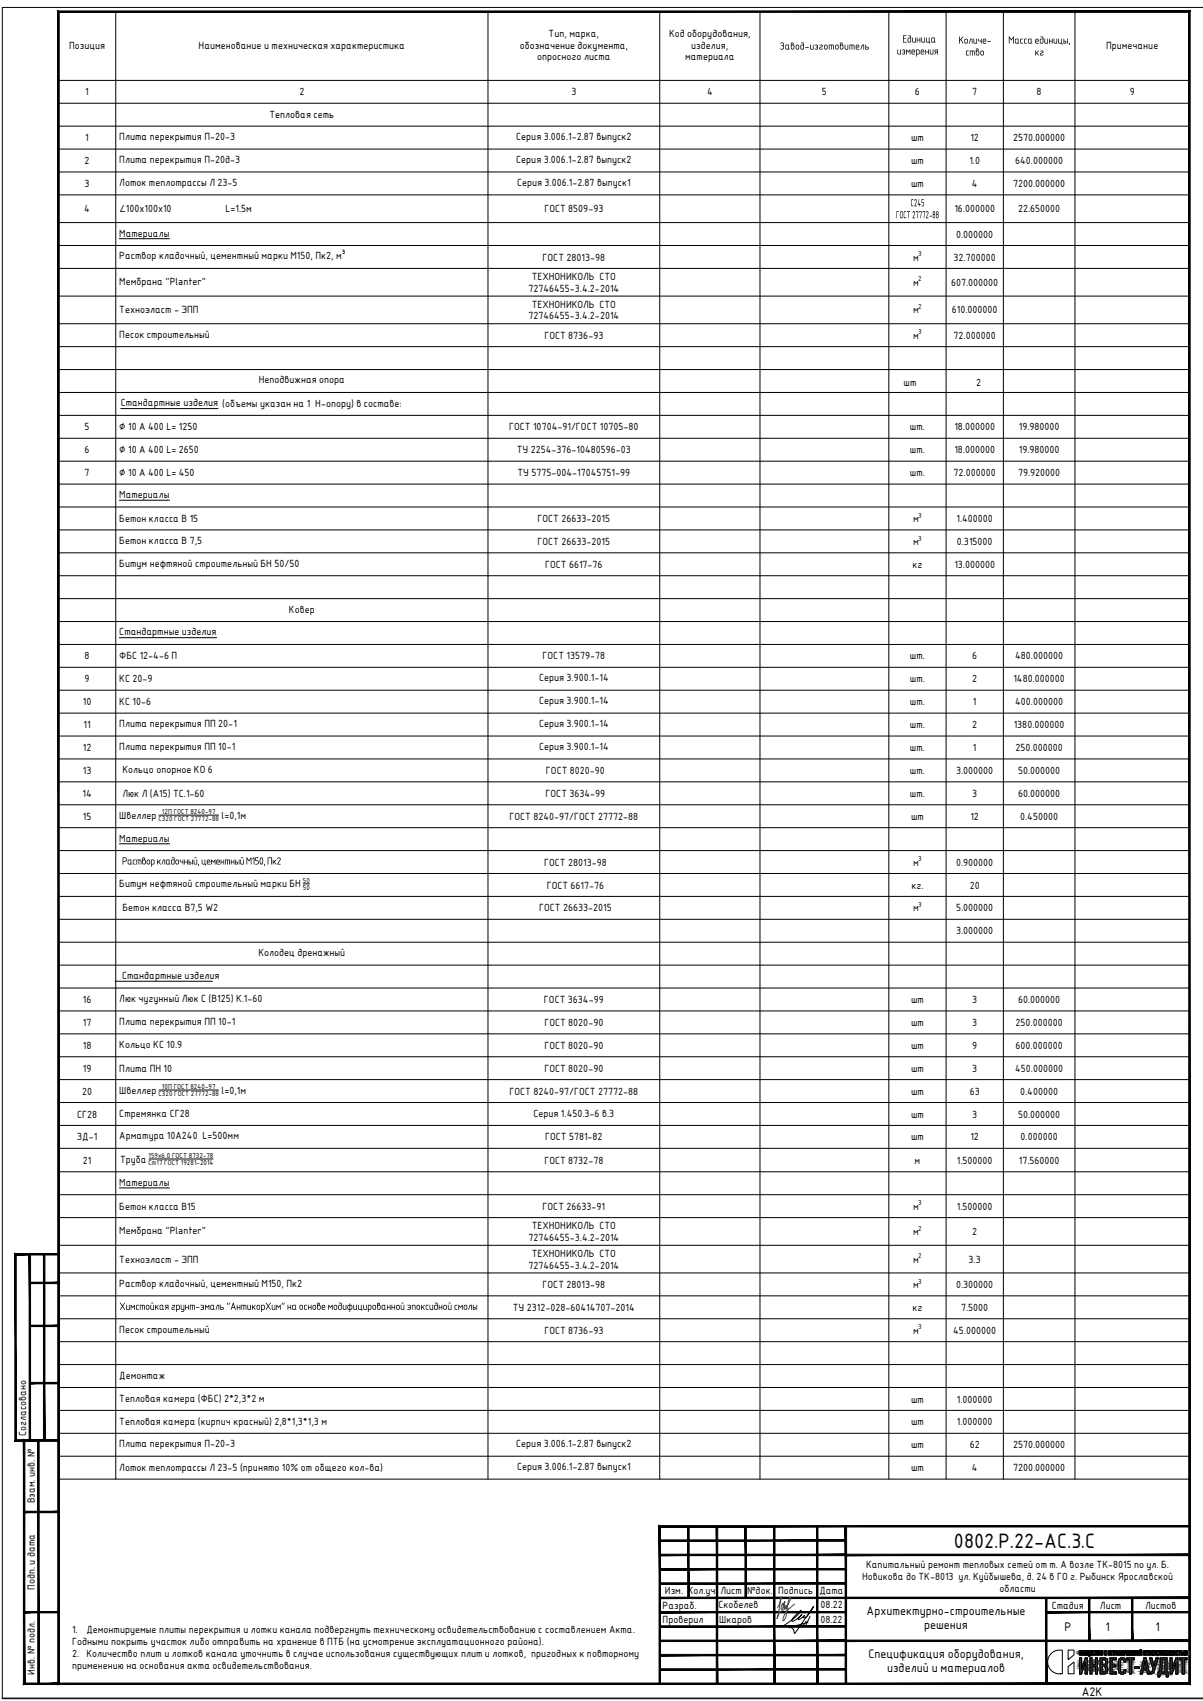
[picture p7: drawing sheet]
<svg xmlns="http://www.w3.org/2000/svg" width="420mm" height="594mm" viewBox="0 0 420 594" stroke-linecap="round" stroke-linejoin="round" font-family="sans-serif">
<defs><g id="words">
<text font-size="7" x="333.2" y="540.6">0802.Р.22-АС.3.С</text>
<g font-size="4.2">
<text x="302.7" y="564.1">Архитектурно-строительные</text>
<text x="322.8" y="569.1">решения</text>
<text x="371.7" y="569.6">Р</text>
<text x="386.1" y="569.5">1</text>
<text x="403.6" y="569.5">1</text>
<text x="303.3" y="579.1">Спецификация оборудования,</text>
<text x="309.8" y="584.1">изделий и материалов</text>
<text x="377.8" y="592.3">А2К</text>
</g>
<g font-size="3.5">
<text x="24.1" y="17.1">Позиция</text>
<text x="69.4" y="16.9">Наименование и техническая характеристика</text>
<text x="181.5" y="16.9">обозначение документа,</text>
<text x="191.6" y="12.8">Тип, марка,</text>
<text x="233.7" y="12.8">Код оборудования,</text>
<text x="241.4" y="16.9">изделия,</text>
<text x="272.2" y="17.3">Завод -изготовитель</text>
<text x="315.1" y="14.9">Единица</text>
<text x="334.7" y="15.2">Количе -</text>
<text x="352.1" y="15.2">Масса единицы</text>
<text x="373" y="15.2">,</text>
<text x="386.3" y="16.9">Примечание</text>
<text x="187.6" y="21.1">опросного листа</text>
<text x="239.3" y="21.1">материала</text>
<text x="313.2" y="19">измерения</text>
<text x="337.1" y="19.4">ство</text>
<text x="361.3" y="19.4">кг</text>
<text x="29.8" y="33.3">1</text>
<text x="104.6" y="33.3">2</text>
<text x="199.6" y="33.3">3</text>
<text x="246.9" y="33.3">4</text>
<text x="287.1" y="33.3">5</text>
<text x="319.6" y="33.3">6</text>
<text x="339.5" y="33.3">7</text>
<text x="362.1" y="33.3">8</text>
<text x="394.5" y="33.3">9</text>
<text x="94.1" y="41.3">Тепловая сеть</text>
<text x="29.8" y="49.3">1</text>
<text x="41.7" y="49">Плита перекрытия П-20-3</text>
<text x="180.3" y="49">Серия 3.006.1-2.87 выпуск2</text>
<text x="318.2" y="49.3">шт</text>
<text x="338.9" y="49.3">12</text>
<text x="353.8" y="49.3">2570.000000</text>
<text x="29.5" y="57.3">2</text>
<text x="41.7" y="57">Плита перекрытия П-20д-3</text>
<text x="180.3" y="57">Серия 3.006.1-2.87 выпуск2</text>
<text x="318.2" y="57.3">шт</text>
<text x="338.6" y="57.3">1.0</text>
<text x="354.6" y="57.3">640.000000</text>
<text x="29.5" y="65.3">3</text>
<text x="41.7" y="65">Лоток теплотрассы Л 23-5</text>
<text x="180.6" y="65">Серия 3.006.1-2.87 выпуск1</text>
<text x="318.2" y="65.3">шт</text>
<text x="339.4" y="65.3">4</text>
<text x="353.8" y="65.3">7200.000000</text>
<text x="29.4" y="74.2">4</text>
<text x="41.7" y="74.2">∠100х100х10</text>
<text x="78.8" y="74.2">L=1.5м</text>
<text x="190.1" y="74.2">ГОСТ 8509-93</text>
<text x="312.9" y="76.2">ГОСТ 27772-88</text>
<text x="318" y="72.1">С245</text>
<text x="333.3" y="74.2">16.000000</text>
<text x="355.6" y="74.2">22.650000</text>
<text x="41.7" y="82.6">Материалы</text>
<text x="333.9" y="83">0.000000</text>
<text x="41.7" y="90.6">Раствор кладочный, цементный марки М150, Пк2, м³</text>
<text x="189.5" y="91">ГОСТ 28013-98</text>
<text x="318.9" y="91">м</text>
<text x="333.1" y="91">32.700000</text>
<text x="41.7" y="99.5">Мембрана &quot;Planter&quot;</text>
<text x="184.6" y="101.9">72746455-3.4.2-2014</text>
<text x="185.7" y="97.7">ТЕХНОНИКОЛЬ СТО</text>
<text x="318.9" y="99.8">м</text>
<text x="332.2" y="99.8">607.000000</text>
<text x="185.7" y="107.4">ТЕХНОНИКОЛЬ СТО</text>
<text x="41.7" y="109.5">Техноэласт - ЭПП</text>
<text x="184.6" y="111.6">72746455-3.4.2-2014</text>
<text x="318.9" y="109.5">м</text>
<text x="332.4" y="109.5">610.000000</text>
<text x="41.7" y="118">Песок строительный</text>
<text x="190.1" y="118.3">ГОСТ 8736-93</text>
<text x="318.9" y="118.3">м</text>
<text x="333.1" y="118.3">72.000000</text>
<text x="90.4" y="133.9">Неподвижная опора</text>
<text x="315.6" y="134.9">шт</text>
<text x="341" y="134.9">2</text>
<text x="42.2" y="141.9">Стандартные изделия (объемы указан на 1 Н-опору) в составе:</text>
<text x="29.5" y="150.3">5</text>
<text x="41.7" y="150.3">⌀ 10 А 400 L= 1250</text>
<text x="177.8" y="150.3">ГОСТ 10704-91/ГОСТ 10705-80</text>
<text x="317.8" y="150.3">шт.</text>
<text x="333.3" y="150.3">18.000000</text>
<text x="355.8" y="150.3">19.980000</text>
<text x="29.5" y="158.3">6</text>
<text x="41.7" y="158.3">⌀ 10 А 400 L= 2650</text>
<text x="180.5" y="158.3">ТУ 2254-376-10480596-03</text>
<text x="317.8" y="158.3">шт.</text>
<text x="333.3" y="158.3">18.000000</text>
<text x="355.8" y="158.3">19.980000</text>
<text x="29.5" y="166.3">7</text>
<text x="41.7" y="166.3">⌀ 10 А 400 L= 450</text>
<text x="180.7" y="166.3">ТУ 5775-004-17045751-99</text>
<text x="317.8" y="166.3">шт.</text>
<text x="333.1" y="166.3">72.000000</text>
<text x="355.6" y="166.3">79.920000</text>
<text x="41.7" y="173.9">Материалы</text>
<text x="41.7" y="182.3">Бетон класса В 15</text>
<text x="187.7" y="182.3">ГОСТ 26633-2015</text>
<text x="318.9" y="182.3">м</text>
<text x="334.1" y="182.3">1.400000</text>
<text x="41.7" y="190.1">Бетон класса В 7,5</text>
<text x="187.7" y="190.3">ГОСТ 26633-2015</text>
<text x="318.9" y="190.3">м</text>
<text x="334.2" y="190.3">0.315000</text>
<text x="41.7" y="197.9">Битум нефтяной строительный БН 50/50</text>
<text x="190.4" y="198.3">ГОСТ 6617-76</text>
<text x="318.7" y="198.3">кг</text>
<text x="333.3" y="198.3">13.000000</text>
<text x="100.9" y="213.9">Ковер</text>
<text x="41.7" y="221.9">Стандартные изделия</text>
<text x="29.5" y="230.3">8</text>
<text x="41.7" y="230.3">ФБС 12-4-6 П</text>
<text x="189.5" y="230.3">ГОСТ 13579-78</text>
<text x="317.8" y="230.3">шт.</text>
<text x="339.6" y="230.3">6</text>
<text x="354.6" y="230.3">480.000000</text>
<text x="29.5" y="238.3">9</text>
<text x="41.7" y="238.3">КС 20-9</text>
<text x="188.3" y="237.9">Серия 3.900.1-14</text>
<text x="317.8" y="238.3">шт.</text>
<text x="339.6" y="238.3">2</text>
<text x="353.9" y="238.3">1480.000000</text>
<text x="188.3" y="245.9">Серия 3.900.1-14</text>
<text x="28.9" y="246.3">10</text>
<text x="41.7" y="246.3">КС 10-6</text>
<text x="317.8" y="246.3">шт.</text>
<text x="339.8" y="246.3">1</text>
<text x="354.6" y="246.3">400.000000</text>
<text x="29.2" y="254.3">11</text>
<text x="41.7" y="254">Плита перекрытия ПП 20-1</text>
<text x="188.3" y="254">Серия 3.900.1-14</text>
<text x="317.8" y="254.3">шт.</text>
<text x="339.6" y="254.3">2</text>
<text x="354.1" y="254.3">1380.000000</text>
<text x="28.9" y="262.3">12</text>
<text x="41.7" y="262">Плита перекрытия ПП 10-1</text>
<text x="188.3" y="262">Серия 3.900.1-14</text>
<text x="317.8" y="262.3">шт.</text>
<text x="339.8" y="262.3">1</text>
<text x="354.7" y="262.3">250.000000</text>
<text x="42.8" y="270">Кольцо опорное КО 6</text>
<text x="28.9" y="270.3">13</text>
<text x="190.7" y="270.3">ГОСТ 8020-90</text>
<text x="317.8" y="270.3">шт.</text>
<text x="333.9" y="270.3">3.000000</text>
<text x="355.6" y="270.3">50.000000</text>
<text x="28.8" y="278.3">14</text>
<text x="42.8" y="278.3">Люк Л (А15) ТС.1-60</text>
<text x="190.6" y="278.3">ГОСТ 3634-99</text>
<text x="317.8" y="278.3">шт.</text>
<text x="339.6" y="278.3">3</text>
<text x="355.6" y="278.3">60.000000</text>
<text x="28.9" y="286.3">15</text>
<text x="41.7" y="285.9">Швеллер</text>
<text x="77.4" y="285.9">l=0,1м</text>
<text x="177.9" y="286.3">ГОСТ 8240-97/ГОСТ 27772-88</text>
<text x="318.2" y="286.3">шт</text>
<text x="338.9" y="286.3">12</text>
<text x="356.3" y="286.3">0.450000</text>
<text x="41.7" y="293.9">Материалы</text>
<text x="42.2" y="301.9">Раствор кладочный</text>
<text x="68.9" y="301.9">,цементный М</text>
<text x="87.9" y="301.9">150, Пк2</text>
<text x="190" y="302.3">ГОСТ 28013-98</text>
<text x="318.9" y="302.3">м</text>
<text x="333.9" y="302.3">0.900000</text>
<text x="41.7" y="309.9">Битум нефтяной строительный марки БН</text>
<text x="190.9" y="310.3">ГОСТ 6617-76</text>
<text x="318.3" y="310.3">кг.</text>
<text x="338.7" y="310.3">20</text>
<text x="42.8" y="318.1">Бетон класса В7,5 W2</text>
<text x="188.3" y="318.3">ГОСТ 26633-2015</text>
<text x="318.9" y="318.3">м</text>
<text x="333.9" y="318.3">5.000000</text>
<text x="333.9" y="326.3">3.000000</text>
<text x="90.3" y="333.9">Колодец дренажный</text>
<text x="42.6" y="341.9">Стандартные изделия</text>
<text x="28.9" y="350.3">16</text>
<text x="41.7" y="350.1">Люк чугунный Люк С (В125) К.1-60</text>
<text x="190" y="350.3">ГОСТ 3634-99</text>
<text x="318.2" y="350.3">шт</text>
<text x="339.6" y="350.3">3</text>
<text x="355.6" y="350.3">60.000000</text>
<text x="28.9" y="358.3">17</text>
<text x="41.7" y="357.9">Плита перекрытия ПП 10-1</text>
<text x="190.1" y="358.3">ГОСТ 8020-90</text>
<text x="318.2" y="358.3">шт</text>
<text x="339.6" y="358.3">3</text>
<text x="354.7" y="358.3">250.000000</text>
<text x="28.9" y="366.3">18</text>
<text x="41.7" y="366.1">Кольцо КС 10.9</text>
<text x="190.1" y="366.3">ГОСТ 8020-90</text>
<text x="318.2" y="366.3">шт</text>
<text x="339.6" y="366.3">9</text>
<text x="354.7" y="366.3">600.000000</text>
<text x="28.9" y="374.3">19</text>
<text x="41.7" y="374.3">Плита ПН 10</text>
<text x="190.1" y="374.3">ГОСТ 8020-90</text>
<text x="318.2" y="374.3">шт</text>
<text x="339.6" y="374.3">3</text>
<text x="354.6" y="374.3">450.000000</text>
<text x="28.7" y="382.3">20</text>
<text x="41.7" y="381.9">Швеллер</text>
<text x="77.4" y="381.9">l=0,1м</text>
<text x="177.9" y="382.3">ГОСТ 8240-97/ГОСТ 27772-88</text>
<text x="318.2" y="382.3">шт</text>
<text x="338.7" y="382.3">63</text>
<text x="356.3" y="382.3">0.400000</text>
<text x="41.7" y="389.9">Стремянка СГ28</text>
<text x="186.3" y="389.9">Серия 1.450.3-6 в.3</text>
<text x="26.9" y="390.3">СГ28</text>
<text x="318.2" y="390.3">шт</text>
<text x="339.6" y="390.3">3</text>
<text x="355.6" y="390.3">50.000000</text>
<text x="26.9" y="398.1">ЗД-1</text>
<text x="41.7" y="397.9">Арматура 10А240 L=500мм</text>
<text x="190.4" y="398.3">ГОСТ 5781-82</text>
<text x="318.2" y="398.3">шт</text>
<text x="338.9" y="398.3">12</text>
<text x="356.4" y="398.3">0.000000</text>
<text x="28.9" y="406.4">21</text>
<text x="41.9" y="406">Труба</text>
<text x="190.1" y="406.4">ГОСТ 8732-78</text>
<text x="319.4" y="406.4">м</text>
<text x="334.2" y="406.4">1.500000</text>
<text x="355.8" y="406.4">17.560000</text>
<text x="41.7" y="414.1">Материалы</text>
<text x="41.7" y="422.5">Бетон класса В15</text>
<text x="189.5" y="422.5">ГОСТ 26633-91</text>
<text x="318.9" y="422.5">м</text>
<text x="334.2" y="422.5">1.500000</text>
<text x="41.7" y="431">Мембрана &quot;Planter&quot;</text>
<text x="185.7" y="429.3">ТЕХНОНИКОЛЬ СТО</text>
<text x="318.9" y="431.3">м</text>
<text x="339.6" y="431.3">2</text>
<text x="184.6" y="433.4">72746455-3.4.2-2014</text>
<text x="41.7" y="441">Техноэласт - ЭПП</text>
<text x="184.6" y="443.1">72746455-3.4.2-2014</text>
<text x="185.7" y="438.9">ТЕХНОНИКОЛЬ СТО</text>
<text x="318.9" y="441">м</text>
<text x="338.3" y="441">3.3</text>
<text x="41.7" y="449.5">Раствор кладочный, цементный М150, Пк2</text>
<text x="189.5" y="449.8">ГОСТ 28013-98</text>
<text x="318.9" y="449.8">м</text>
<text x="333.9" y="449.8">0.300000</text>
<text x="41.7" y="457.5">Химстойкая грунт</text>
<text x="68.2" y="457.5">-эмаль &quot;АнтикорХим</text>
<text x="98.1" y="457.5">&quot;на основе модифицированной эпоксидной смолы</text>
<text x="179.1" y="457.8">ТУ 2312-028-60414707-2014</text>
<text x="318.7" y="457.8">кг</text>
<text x="335.7" y="457.8">7.5000</text>
<text x="41.7" y="465.4">Песок строительный</text>
<text x="190.1" y="465.8">ГОСТ 8736-93</text>
<text x="318.9" y="465.8">м</text>
<text x="332.9" y="465.8">45.000000</text>
<text x="41.7" y="481.6">Демонтаж</text>
<text x="41.7" y="489.6">Тепловая камера (ФБС) 2*2,3*2 м</text>
<text x="318.2" y="489.8">шт</text>
<text x="334.2" y="489.8">1.000000</text>
<text x="41.7" y="497.6">Тепловая камера (кирпич красный) 2,8*1,3*1,3 м</text>
<text x="318.2" y="497.8">шт</text>
<text x="334.2" y="497.8">1.000000</text>
<text x="9.2" y="501.6" transform="rotate(-90 9.2 501.6)">Согласовано</text>
<text x="41.7" y="505.5">Плита перекрытия П-20-3</text>
<text x="180.3" y="505.5">Серия 3.006.1-2.87 выпуск2</text>
<text x="318.2" y="505.8">шт</text>
<text x="338.7" y="505.8">62</text>
<text x="353.8" y="505.8">2570.000000</text>
<text x="41.7" y="513.6">Лоток теплотрассы Л 23-5 (принято 10% от общего кол-ва)</text>
<text x="180.6" y="513.5">Серия 3.006.1-2.87 выпуск1</text>
<text x="318.2" y="513.8">шт</text>
<text x="339.4" y="513.8">4</text>
<text x="353.8" y="513.8">7200.000000</text>
<text x="12.2" y="525.1" transform="rotate(-90 12.2 525.1)">Взам. инв. №</text>
<text x="301.1" y="551.8">Новикова до ТК-8013 ул. Куйбышева, д. 24 в ГО г. Рыбинск Ярославской</text>
<text x="302.5" y="547.6">Капитальный ремонт тепловых сетей от т. А возле ТК-8015 по ул. Б.</text>
<text x="12.2" y="555.3" transform="rotate(-90 12.2 555.3)">Подп. и дата</text>
<text x="232.2" y="556.8">Изм. Кол.уч.</text>
<text x="251.7" y="556.8">Лист</text>
<text x="260.9" y="556.8">№док.</text>
<text x="271.8" y="556.8">Подпись</text>
<text x="286.2" y="556.8">Дата</text>
<text x="349.1" y="556">области</text>
<text x="231.4" y="561.8">Разраб.</text>
<text x="250.9" y="561.5">Скобелев</text>
<text x="286.6" y="561.7">08.22</text>
<text x="367.3" y="561.8">Стадия</text>
<text x="384.2" y="561.8">Лист</text>
<text x="399.9" y="561.8">Листов</text>
<text x="231.4" y="566.8">Проверил</text>
<text x="251.2" y="566.8">Шкаров</text>
<text x="286.6" y="566.8">08.22</text>
<text x="25.2" y="570.2">1.</text>
<text x="25.2" y="574.6">Годными покрыть участок либо отправить на хранение в ПТБ (на усмотрение эксплуатационного района).</text>
<text x="30.2" y="570.2">Демонтируемые плиты перекрытия и лотки канала подвергнуть техническому освидетельствованию c составлением Акта.</text>
<text x="25.2" y="578.8">2.</text>
<text x="30.2" y="578.8">Количество плит и лотков канала уточнить в случае использования существующих плит и лотков, пригодных к повторному</text>
<text x="12.2" y="584.9" transform="rotate(-90 12.2 584.9)">Инв. № подл.</text>
<text x="25.2" y="582.9">применению на основания акта освидетельствования.</text>
</g>
<g font-size="2.4">
<text x="320.7" y="89.4">3</text>
<text x="320.7" y="98.3">2</text>
<text x="320.7" y="107.9">2</text>
<text x="320.7" y="116.8">3</text>
<text x="320.7" y="180.8">3</text>
<text x="320.7" y="188.8">3</text>
<text x="55.4" y="286.7">С320 ГОСТ 27772-88</text>
<text x="56.6" y="284.4">12П ГОСТ 8240-97</text>
<text x="320.7" y="300.8">3</text>
<text x="105.8" y="308.4">50</text>
<text x="105.8" y="310.7">50</text>
<text x="320.7" y="316.8">3</text>
<text x="55.4" y="382.7">С320 ГОСТ 27772-88</text>
<text x="56.6" y="380.4">10П ГОСТ 8240-97</text>
<text x="51.9" y="406.8">Ст17 ГОСТ 19281-2014</text>
<text x="51.9" y="404.5">159х6,0 ГОСТ 8732-78</text>
<text x="320.7" y="421">3</text>
<text x="320.7" y="429.8">2</text>
<text x="320.7" y="439.5">2</text>
<text x="320.7" y="448.3">3</text>
<text x="320.7" y="464.3">3</text>
</g>
</g></defs>
<g fill="#000">
<path d="M301.1 15.6h.7l-.1 1.7-.2-1.5h-.3l-.4 1.4-.3 .1zM324.8 17.3h.2v1.3l.2 .2h.6v-1.5h.2v1.7l-1.2-.2zM369.6 13.5l.2 .1 .2 1.4h.6v-1.5h.2l.2 2.1-.2-.4-1.1-.2zM86.1 299.5l.9 1 .8-1v2.4h-.2v-1.9l-.6 .8-.7-.8v1.8l-.2 .1zM64.3 300.2h.3v.7h.7v-.7h.3l-.1 1.7h-.2v-.7h-.7v.7h-.3zM63.1 455.8h.3v1.3l.7 .1v-1.4h.2l.1 2-.3 .4h-.9l.1-.2 .7-.1 .1-.4-.6-.1-.4-.2zM64.7 455.8h.3v.7h.7v-.7h.3l-.1 1.6-.2-.7h-.7v.7h-.3zM66.3 455.8h1.6l.2 1.6h-.3v-1.4h-.5l-.1 1.5-.1-1.5h-.5v1.4h-.2zM94.9 455.8h.3v1.2l.2 .2h.5v-1.4h.3l-.1 1.6-1.1-.2zM96.5 455.8l.8 .6 .7-.6v1.6h-.2v-1.2l-.5 .6-.5-.6v1.1l-.3 .1zM153.2 455.8h.3v.7h.7v-.7h.3l-.1 1.6h-.2v-.7h-.7v.7h-.3zM158.9 455.9l.8-.1-.7 .4v.9l.7 .1v.2l-.9-.2z"/>
<path d="M160.1 455.8l.2-.1 .5 .7 .8-.7-.1 1.7-.2-.1v-1.1l-.5 .6-.5-.6v1.2h-.2zM164.1 455.8h.7l-.1 1.6h-.2v-1.4h-.2l-.5 1.4h-.2z"/>
<path d="M299.3 15.9l-.2 .4h.8l-.2-.4zM299 15.8l.6-.2 .5 .3v.7h-1l.1 .4 .9 .1v.2l-1.2-.2z"/>
<path d="M302.2 15.6h.3v.7l.9 .3-.2 .7h-1zM302.5 16.6v.5l.7-.2-.1-.3z"/>
<path d="M325.6 13.4l-.1 1.1 .6 .1 .1-1.2zM325.4 13.2h1.1l.2 1.7-1.3-.2-.2-1.2z"/>
<path d="M326.5 17.5l1.1-.2v1.7l-.3-.1v-.6l-1 .7 .5-.7-.4-.3zM326.6 17.6l.1 .4h.6v-.5z"/>
<path d="M371.4 13.5h.3v.7l.7 .4-.3 .6h-.7zM371.7 14.5v.5h.4l.1-.4zM372.7 13.5l.2 .1v1.6z"/>
<path d="M326.9 75.6a.45 .45 0 0 0 .9 0 .45 .45 0 0 0-.9 0zM327.1 73.9l.4-.1 .3 .4v1.6l-.4 .4-.5-.5zM327 74.4a.35 .35 0 0 0 .7 0 .35 .35 0 0 0-.7 0z"/>
<path d="M65.8 300.2h.3v.7l.7 .3-.3 .7h-.7zM66.1 301.2v.5l.4-.1v-.3zM67.1 300.2l.3 .1-.1 1.6z"/>
<path d="M67.6 300.2h.3v1.3l.2 .2h.5v-1.4h.3v1.6l-1.2-.2zM67.9 299.5l.7 .1-.6 .1z"/>
<path d="M151.9 455h.7l.3 .3v1.8l-.4 .3h-.6l-.3-.3 .1-1.2 .9-.2-.1-.4-.6-.1zM152 456l-.1 1 .6 .2 .1-1.2z"/>
<path d="M155 455.9l.6-.2 .4 .3 .1 1-.4 .4h-.5l-.3-.4zM155.2 456l-.1 .9 .5 .3 .2-.3v-.7z"/>
<path d="M156.4 455.8h.3v1.3l.7 .1v-1.4h.3l-.1 1.6-1.1-.2zM156.7 455l.7 .1-.7 .1z"/>
<path d="M162.1 455.9l.6-.2 .4 .3 .1 .9-.3 .5-.9-.2zM162.4 456l-.2 .9 .5 .3 .2-.9z"/>
<path d="M165.1 455.8h.3v.7l.7 .2-.2 .7h-.7zM165.4 456.7v.5h.4v-.4zM166.4 455.8h.2l-.1 1.7z"/>
</g>
<g fill="none" stroke="#000" stroke-width=".35">
<path d="M20.4 4.1h395v512.5h-395zM40.4 4.1v512.5M170.4 4.1v512.5M230.4 4.1v512.5M265.4 4.1v512.5M310.4 4.1v512.5M330.4 4.1v512.5M350.4 4.1v512.5M375.4 4.1v512.5M20.4 36.1h395M20.4 28.1h395M20.4 44.1h395"/>
<path d="M20.4 52.1h395M20.4 60.1h395M20.4 68.1h395M20.4 77.7h395M20.4 85.7h395M20.4 93.7h395M41.7 83.4h17.5M20.4 103.4h395M20.4 113.1h395M20.4 121.1h395M20.4 129.1h395M20.4 137.1h395"/>
<path d="M20.4 145.1h395M20.4 153.1h395M42.2 142.7h34M20.4 161.1h395M20.4 169.1h395M20.4 177.1h395M41.7 174.7h17.5M20.4 185.1h395M20.4 193.1h395M20.4 201.1h395M20.4 209.1h395M20.4 217.1h395"/>
<path d="M20.4 225.1h395M20.4 233.1h395M41.7 222.7h33.9M20.4 241.1h395M20.4 249.1h395M20.4 257.1h395M20.4 265.1h395M20.4 273.1h395M20.4 281.1h395M20.4 289.1h395M20.4 297.1h395M41.7 294.7h17.5"/>
<path d="M55.5 284.7h20.8M20.4 305.1h395M20.4 313.1h395M106 308.7h2.1M20.4 321.1h395M20.4 329.1h395M20.4 337.1h395M20.4 345.1h395M20.4 353.1h395M40.2 342.7h34M20.4 361.1h395M20.4 369.1h395"/>
<path d="M20.4 377.1h395M20.4 385.1h395M20.4 393.1h395M55.5 380.7h20.8M20.4 401.1h395M20.4 409.3h395M20.4 417.3h395M41.7 414.9h17.5M52 404.8h22.4M20.4 425.3h395M20.4 434.9h395M20.4 444.6h395"/>
<path d="M20.4 452.6h395M20.4 460.6h395M20.4 468.6h395M20.4 476.6h395M20.4 484.6h395M20.4 492.6h395M20.4 500.6h395M20.4 508.6h395"/>
</g>
<!-- layer: 0 -->
<path d="M420.2 2.6h-419.4v590.7h419.4M.8 593.1h419.4" fill="none" stroke="#000" stroke-width=".35"/>
<g fill="#000" stroke="#000" stroke-width=".35">
<path d="M20.2 3.8l.5 .5 395-.5zM20.7 4.3l395-.5-.5 .5zM415.7 3.8l-.5 .5 .5 584zM415.2 4.3l.5 584-.5-.5zM20.2 588.3h395.5l-.5-.5zM20.2 588.3l.5-.5h394.5zM20.2 3.8v584.5l.5-.5zM20.2 3.8l.5 .5v583.5z"/>
<path d="M10.2 438.1l.5 65v-65zM10.2 438.1l.5 65h-.5z"/>
<path d="M15.2 438.1l.5 65v-65zM15.2 438.1l.5 65h-.5z"/>
<path d="M10.4 447.8v.5l10-.5zM10.4 448.3l10-.5v.5z"/>
<path d="M10.4 462.8v.5l10-.5zM10.4 463.3l10-.5v.5z"/>
<path d="M10.4 482.8v.5l10-.5zM10.4 483.3l10-.5v.5z"/>
<path d="M13.2 503.1l.5 85v-85zM13.2 503.1l.5 85h-.5z"/>
<path d="M5.2 503.3h15.2v-.5zM5.7 502.8h14.7l-15.2 .5zM5.2 437.8v65.5l.5-.5zM5.2 437.8l.5 .5v64.5zM5.2 437.8l.5 .5 14.7-.5zM5.7 438.3l14.7-.5v.5z"/>
<path d="M8.4 527.8v.5l12-.5zM8.4 528.3l12-.5v.5z"/>
<path d="M230.4 537.8v.5l65-.5zM230.4 538.3l65-.5v.5z"/>
<path d="M240.2 533.1l.5 25v-25zM240.2 533.1l.5 25h-.5z"/>
<path d="M250.2 533.1l.5 55v-55zM250.2 533.1l.5 55h-.5z"/>
<path d="M260.2 533.1l.5 25v-25zM260.2 533.1l.5 25h-.5z"/>
<path d="M270.2 533.1l.5 55v-55zM270.2 533.1l.5 55h-.5z"/>
<path d="M285.2 533.1l.5 55v-55zM285.2 533.1l.5 55h-.5z"/>
<path d="M295.2 533.1l.5 55v-55zM295.2 533.1l.5 55h-.5z"/>
<path d="M230.4 542.8v.5l65-.5zM230.4 543.3l65-.5v.5zM295.4 542.8v.5l120-.5zM295.4 543.3l120-.5v.5z"/>
<path d="M230.4 547.8v.5l65-.5zM230.4 548.3l65-.5v.5z"/>
<path d="M230.4 552.8v.5l65-.5zM230.4 553.3l65-.5v.5z"/>
<path d="M230.4 557.8v.5l185-.5zM230.4 558.3l185-.5v.5z"/>
<path d="M365.2 558.1l.5 30v-30zM365.2 558.1l.5 30h-.5z"/>
<path d="M380.2 558.1l.5 15v-15zM380.2 558.1l.5 15h-.5z"/>
<path d="M395.2 558.1l.5 15v-15zM395.2 558.1l.5 15h-.5z"/>
<path d="M8.4 562.8v.5l12-.5zM8.4 563.3l12-.5v.5z"/>
<path d="M230.4 567.8v.5l65-.5zM230.4 568.3l65-.5v.5z"/>
<path d="M230.4 577.8v.5l65-.5zM230.4 578.3l65-.5v.5z"/>
<path d="M230.4 572.8v.5l65-.5zM230.4 573.3l65-.5v.5z"/>
<path d="M230.4 562.8v.5l65-.5zM230.4 563.3l65-.5v.5z"/>
<path d="M295.4 572.8v.5l120-.5zM295.4 573.3l120-.5v.5z"/>
<path d="M365.4 562.8v.5l50-.5zM365.4 563.3l50-.5v.5z"/>
<path d="M8.2 588.3h12.2v-.5zM8.2 588.3l.5-.5h11.7zM8.2 502.8v85.5l.5-.5zM8.2 502.8l.5 .5v84.5zM8.2 502.8l.5 .5 11.7-.5zM8.7 503.3l11.7-.5v.5z"/>
<path d="M230.2 532.8v55.3h.5zM230.2 532.8l.5 .5v54.8zM230.2 532.8l.5 .5 184.7-.5zM230.7 533.3l184.7-.5v.5z"/>
<path d="M230.4 582.8v.5l65-.5zM230.4 583.3l65-.5v.5z"/>
</g>
<g fill="#2e365c" stroke="#2e365c" stroke-width=".35">
<path d="M414.2 576.4h.2z"/>
<path d="M410 576.4h.1z"/>
<path d="M411 576.5h.2z"/>
<path d="M404.2 576.5h.2z"/>
<path d="M386 576.5h.2z"/>
<path d="M381.8 576.5h.2z"/>
<path d="M412.9 577.3h.3z"/>
<path d="M393.2 577.5h.2z"/>
<path d="M389.9 577.5h.2z"/>
<path d="M389.8 577.5h.2z"/>
<path d="M411.2 577.7h.2z"/>
<path d="M386.3 577.7h.2z"/>
<path d="M404.5 577.8h.2z"/>
<path d="M391.9 578.1h.2z"/>
<path d="M409.9 578.1h.2z"/>
<path d="M409.9 578.1h.3z"/>
<path d="M411 578.1h.2z"/>
<path d="M404.2 578.1h.2z"/>
<path d="M386 578.1h.2z"/>
<path d="M381.8 578.1h.2z"/>
<path d="M414.2 578.1h.2z"/>
<path d="M391.8 579h.3z"/>
<path d="M392 579.6h1z"/>
<path d="M385.5 584h1.2z"/>
<path d="M401.8 584.6h.3z"/>
<path d="M414.2 576.4h.2zM414.2 576.4h.2z"/>
<path d="M410 576.4l.2 .1zM410 576.4l.2 .1z"/>
<path d="M399.7 576.4l.2 .1zM399.7 576.4l.2 .1z"/>
<path d="M397.2 576.4l.2 .1zM397.2 576.4l.2 .1z"/>
<path d="M387.4 576.4l.2 .1zM387.4 576.4l.2 .1z"/>
<path d="M384.6 576.4l.2 .1zM384.6 576.4l.2 .1z"/>
<path d="M377.4 576.4l.2 .1zM377.4 576.4l.2 .1z"/>
<path d="M411 576.5h.2zM410.9 576.5h.3z"/>
<path d="M404.2 576.5h.2zM404.2 576.5h.2z"/>
<path d="M386 576.5h.2zM386 576.5h.2z"/>
<path d="M381.8 576.5h.2zM381.8 576.5h.2z"/>
<path d="M397.9 576.5h.2zM397.9 576.5h.2z"/>
<path d="M391.9 576.5h.2zM391.9 576.5h.2z"/>
<path d="M406.7 576.5h.7zM406.7 576.5h.7z"/>
<path d="M402.3 576.5h.6zM402.3 576.5h.6z"/>
<path d="M394 576.5h.6zM394 576.5h.6z"/>
<path d="M380.7 576.5h.6zM380.7 576.5h.6z"/>
<path d="M390.1 576.5h.2zM390.1 576.5h.2z"/>
<path d="M392.9 576.5h.2zM392.9 576.5h.2zM392.9 576.5h.2zM392.9 576.5h.2z"/>
<path d="M411.5 576.5h.8zM411.5 576.5h.8z"/>
<path d="M404.8 576.5h.7zM404.8 576.5h.7z"/>
<path d="M403 576.5h.8zM403 576.5h.8z"/>
<path d="M400.3 576.5h.8zM400.3 576.5h.8z"/>
<path d="M388.2 576.5h.6zM388.2 576.5h.6z"/>
<path d="M382.4 576.5h.7zM382.4 576.5h.7z"/>
<path d="M379.1 576.5h.2zM379.1 576.5h.2z"/>
<path d="M380.2 576.5h.2zM380.2 576.5h.2z"/>
<path d="M398.5 576.5h.2zM398.5 576.5h.2z"/>
<path d="M378.1 576.5h.7zM378.1 576.5h.7z"/>
<path d="M408.6 576.5h.3zM408.6 576.5h.3z"/>
<path d="M407.6 576.5h.2zM407.6 576.5h.2z"/>
<path d="M395.9 576.5h.2zM395.9 576.5h.2z"/>
<path d="M394.8 576.5h.2zM394.8 576.5h.2z"/>
<path d="M390.8 576.5h.2zM390.8 576.5h.2z"/>
<path d="M390.1 576.5h.2zM390.1 576.5h.2z"/>
<path d="M380.2 576.5h.2zM380.2 576.5h.2z"/>
<path d="M398.5 576.5h.2zM398.5 576.5h.2z"/>
<path d="M379.1 576.5h.2zM379.1 576.5h.2z"/>
<path d="M409.2 576.5h.2zM409.2 576.5h.2z"/>
<path d="M408.2 576.5h.1zM408.2 576.5h.1z"/>
<path d="M396.4 576.5h.2zM396.4 576.5h.2z"/>
<path d="M395.4 576.5h.2zM395.4 576.5h.2z"/>
<path d="M391.4 576.5h.2zM391.4 576.5h.2z"/>
<path d="M406.7 576.5h.7zM406.7 576.5h.7z"/>
<path d="M402.3 576.5h.6zM402.3 576.5h.6z"/>
<path d="M394 576.5h.6zM394 576.5h.6z"/>
<path d="M380.7 576.5h.6zM380.7 576.5h.6z"/>
<path d="M393.5 576.5h.2zM393.5 576.5h.2z"/>
<path d="M388.2 576.5h.6zM388.2 576.5h.6z"/>
<path d="M405.7 576.5h.4zM405.7 576.5h.4z"/>
<path d="M401.3 576.5h.4zM401.3 576.5h.4z"/>
<path d="M383.3 576.5h.5zM383.3 576.5h.5z"/>
<path d="M379.6 576.5h.2zM379.6 576.5h.2z"/>
<path d="M397.9 576.5h.2zM397.9 576.5h.2z"/>
<path d="M391.9 576.5h.2zM391.9 576.5h.2z"/>
<path d="M413.5 576.5h.2zM413.5 576.5h.2z"/>
<path d="M405.7 576.5h.5zM405.7 576.5h.5z"/>
<path d="M401.3 576.5h.4zM401.3 576.5h.4z"/>
<path d="M383.3 576.5h.5zM383.3 576.5h.5z"/>
<path d="M412.5 576.5h.2zM412.5 576.5h.2z"/>
<path d="M389 576.5h.4zM389 576.5h.4z"/>
<path d="M379.6 576.5h.2zM379.6 576.5h.2z"/>
<path d="M389 576.5h.4zM389 576.5h.4z"/>
<path d="M411.5 576.5h.8zM411.5 576.5h.8z"/>
<path d="M404.8 576.5h.7zM404.8 576.5h.7z"/>
<path d="M403 576.5h.8zM403 576.5h.8z"/>
<path d="M400.3 576.5h.8zM400.3 576.5h.8z"/>
<path d="M382.4 576.5h.7zM382.4 576.5h.7z"/>
<path d="M409.2 576.5h.2zM409.2 576.5h.2z"/>
<path d="M408.2 576.5h.2zM408.2 576.5h.2z"/>
<path d="M396.4 576.5h.2zM396.4 576.5h.2z"/>
<path d="M395.4 576.5h.2zM395.4 576.5h.2z"/>
<path d="M393.5 576.5h.2zM393.5 576.5h.2z"/>
<path d="M391.4 576.5h.2zM391.4 576.5h.2z"/>
<path d="M392.9 576.5h.2zM392.9 576.5h.2zM392.9 576.5h.2zM392.9 576.5h.2z"/>
<path d="M390.1 576.5h.2zM390.1 576.5h.2z"/>
<path d="M397.9 576.5h.2zM397.9 576.5h.2z"/>
<path d="M391.9 576.5h.2zM391.9 576.5h.2z"/>
<path d="M388.2 576.5h.6zM388.2 576.5h.6z"/>
<path d="M412.5 576.5h.2zM412.5 576.5h.2z"/>
<path d="M379.1 576.5h.2zM379.1 576.5h.2z"/>
<path d="M413.5 576.5h.2zM413.5 576.5h.2z"/>
<path d="M408.6 576.5h.3zM408.6 576.5h.3z"/>
<path d="M407.6 576.5h.2zM407.6 576.5h.2z"/>
<path d="M395.9 576.5h.2zM395.9 576.5h.2z"/>
<path d="M394.8 576.5h.2zM394.8 576.5h.2z"/>
<path d="M390.8 576.5h.2zM390.8 576.5h.2z"/>
<path d="M380.2 576.5h.2zM380.2 576.5h.2zM380.2 576.5h.2zM380.2 576.5h.2z"/>
<path d="M410.9 576.5h.3zM410.9 576.5h.3z"/>
<path d="M404.2 576.5h.3zM404.2 576.5h.3z"/>
<path d="M386 576.5h.3zM386 576.5h.3z"/>
<path d="M381.8 576.5h.3zM381.8 576.5h.3z"/>
<path d="M408.6 576.5h.3zM408.6 576.5h.3z"/>
<path d="M407.6 576.5h.2zM407.6 576.5h.2z"/>
<path d="M395.9 576.5h.2zM395.9 576.5h.2z"/>
<path d="M394.8 576.5h.2zM394.8 576.5h.2z"/>
<path d="M390.8 576.5h.2zM390.8 576.5h.2z"/>
<path d="M411.5 576.5h.8zM411.5 576.5h.8z"/>
<path d="M404.8 576.5h.7zM404.8 576.5h.7z"/>
<path d="M403 576.5h.8zM403 576.5h.8z"/>
<path d="M400.3 576.5h.8zM400.3 576.5h.8z"/>
<path d="M382.4 576.5h.7zM382.4 576.5h.7z"/>
<path d="M378.1 576.5h.7zM378.1 576.5h.7z"/>
<path d="M390.1 576.5h.2zM390.1 576.5h.2z"/>
<path d="M398.5 576.5h.2zM398.5 576.5h.2z"/>
<path d="M406.7 576.5h.7zM406.7 576.5h.7z"/>
<path d="M402.3 576.5h.6zM402.3 576.5h.6z"/>
<path d="M394 576.5h.6zM394 576.5h.6z"/>
<path d="M380.7 576.5h.6zM380.7 576.5h.6z"/>
<path d="M379.1 576.5h.2zM379.1 576.5h.2z"/>
<path d="M405.7 576.5h.5zM405.7 576.5h.5z"/>
<path d="M401.3 576.5h.4zM401.3 576.5h.4z"/>
<path d="M383.3 576.5h.5zM383.3 576.5h.5z"/>
<path d="M409.2 576.5h.2zM409.2 576.5h.2z"/>
<path d="M408.2 576.5h.2zM408.2 576.5h.2z"/>
<path d="M396.4 576.5h.2zM396.4 576.5h.2z"/>
<path d="M395.4 576.5h.2zM395.4 576.5h.2z"/>
<path d="M391.4 576.5h.2zM391.4 576.5h.2z"/>
<path d="M406.7 576.5h.7zM406.7 576.5h.7z"/>
<path d="M402.3 576.5h.6zM402.3 576.5h.6z"/>
<path d="M394 576.5h.6zM394 576.5h.6z"/>
<path d="M380.7 576.5h.6zM380.7 576.5h.6z"/>
<path d="M378.1 576.5h.7zM378.1 576.5h.7z"/>
<path d="M398.5 576.5h.2zM398.5 576.5h.2z"/>
<path d="M414.2 576.4l.2 .1zM414.1 576.5h.3zM414.1 576.5h.3zM414.1 576.5h.3z"/>
<path d="M379.6 576.5h.2zM379.6 576.5h.2z"/>
<path d="M393.5 576.5h.2zM393.5 576.5h.2z"/>
<path d="M413.5 576.5h.2zM413.5 576.5h.2z"/>
<path d="M412.5 576.5h.2zM412.5 576.5h.2z"/>
<path d="M389 576.5h.5zM389 576.5h.5z"/>
<path d="M410 576.5h.2zM409.9 576.5h.3z"/>
<path d="M399.7 576.5h.2zM399.6 576.5h.3z"/>
<path d="M397.2 576.5h.2zM397.1 576.5h.3z"/>
<path d="M387.4 576.5h.3zM387.3 576.5h.4z"/>
<path d="M384.6 576.5h.3zM384.5 576.5h.4z"/>
<path d="M377.4 576.5h.2zM377.3 576.5h.3z"/>
<path d="M379.6 576.5h.2zM379.6 576.5h.2z"/>
<path d="M392.9 576.5h.2zM392.9 576.5h.2zM392.9 576.5h.2zM392.9 576.5h.2z"/>
<path d="M397.9 576.5h.2zM397.9 576.5h.2z"/>
<path d="M391.9 576.5h.2zM391.9 576.5h.2z"/>
<path d="M389 576.5h.5zM389 576.5h.5z"/>
<path d="M379.1 576.5h.2zM379.1 576.5h.2z"/>
<path d="M380.2 576.5h.2zM380.2 576.5h.2z"/>
<path d="M390.1 576.5h.2zM390.1 576.5h.2z"/>
<path d="M397.9 576.5h.2zM397.9 576.5h.2z"/>
<path d="M391.9 576.5h.2zM391.9 576.5h.2z"/>
<path d="M409.9 576.5h.3zM409.9 576.5h.3z"/>
<path d="M399.6 576.5h.4zM399.6 576.5h.4z"/>
<path d="M397.1 576.5h.4zM397.1 576.5h.4z"/>
<path d="M387.3 576.5h.4zM387.3 576.5h.4z"/>
<path d="M384.5 576.5h.4zM384.5 576.5h.4z"/>
<path d="M377.3 576.5h.4zM377.3 576.5h.4z"/>
<path d="M411.5 576.5h.8zM411.5 576.5h.8z"/>
<path d="M404.8 576.5h.7zM404.8 576.5h.7z"/>
<path d="M403 576.5h.8zM403 576.5h.8z"/>
<path d="M400.3 576.5h.8zM400.3 576.5h.8z"/>
<path d="M382.4 576.5h.7zM382.4 576.5h.7z"/>
<path d="M405.7 576.5h.6zM405.7 576.5h.6z"/>
<path d="M401.3 576.5h.5zM401.3 576.5h.5z"/>
<path d="M383.3 576.5h.6zM383.3 576.5h.6z"/>
<path d="M388.2 576.5h.6zM388.2 576.5h.6z"/>
<path d="M380.2 576.5h.2zM380.2 576.5h.2z"/>
<path d="M412.5 576.5h.2zM412.5 576.5h.2z"/>
<path d="M405.7 576.5h.6zM405.7 576.5h.6z"/>
<path d="M401.3 576.5h.5zM401.3 576.5h.5z"/>
<path d="M383.3 576.5h.6zM383.3 576.5h.6z"/>
<path d="M408.6 576.5h.3zM408.6 576.5h.3z"/>
<path d="M407.6 576.5h.2zM407.6 576.5h.2z"/>
<path d="M395.9 576.5h.2zM395.9 576.5h.2z"/>
<path d="M394.8 576.5h.2zM394.8 576.5h.2z"/>
<path d="M390.8 576.5h.2zM390.8 576.5h.2z"/>
<path d="M413.5 576.5h.2zM413.5 576.5h.2z"/>
<path d="M406.7 576.5h.7zM406.7 576.5h.7z"/>
<path d="M402.3 576.5h.6zM402.3 576.5h.6z"/>
<path d="M394 576.5h.6zM394 576.5h.6z"/>
<path d="M380.7 576.5h.6zM380.7 576.5h.6z"/>
<path d="M410.9 576.5h.4zM410.9 576.5h.4z"/>
<path d="M404.2 576.5h.3zM404.1 576.5h.4z"/>
<path d="M386 576.5h.3zM385.9 576.5h.4z"/>
<path d="M381.8 576.5h.3zM381.7 576.5h.4z"/>
<path d="M379.1 576.5h.2zM379.1 576.5h.2z"/>
<path d="M409.2 576.5h.2zM409.2 576.5h.2z"/>
<path d="M408.2 576.5h.2zM408.2 576.5h.2z"/>
<path d="M396.4 576.5h.2zM396.4 576.5h.2z"/>
<path d="M395.4 576.5h.2zM395.4 576.5h.2z"/>
<path d="M393.5 576.5h.2zM393.5 576.5h.2z"/>
<path d="M391.4 576.5h.2zM391.4 576.5h.2z"/>
<path d="M390.1 576.5h.2zM390.1 576.5h.2z"/>
<path d="M409.2 576.5h.2zM409.2 576.5h.2z"/>
<path d="M408.2 576.5h.2zM408.2 576.5h.2z"/>
<path d="M396.4 576.5h.2zM396.4 576.5h.2z"/>
<path d="M395.4 576.5h.2zM395.4 576.5h.2z"/>
<path d="M391.4 576.5h.2zM391.4 576.5h.2z"/>
<path d="M398.5 576.5h.2zM398.5 576.5h.2z"/>
<path d="M379.6 576.5h.2zM379.6 576.5h.2z"/>
<path d="M411.5 576.5h.8zM411.5 576.5h.8z"/>
<path d="M404.8 576.5h.7zM404.8 576.5h.7z"/>
<path d="M403 576.5h.8zM403 576.5h.8z"/>
<path d="M400.3 576.5h.8zM400.3 576.5h.8z"/>
<path d="M382.4 576.5h.7zM382.4 576.5h.7z"/>
<path d="M413.5 576.5h.2zM413.5 576.5h.2z"/>
<path d="M408.6 576.5h.3zM408.6 576.5h.3z"/>
<path d="M407.6 576.5h.2zM407.6 576.5h.2z"/>
<path d="M395.9 576.5h.2zM395.9 576.5h.2z"/>
<path d="M394.8 576.5h.2zM394.8 576.5h.2z"/>
<path d="M390.8 576.5h.2zM390.8 576.5h.2z"/>
<path d="M378.1 576.5h.7zM378.1 576.5h.7z"/>
<path d="M412.5 576.5h.2zM412.5 576.5h.2z"/>
<path d="M389 576.5h.6zM389 576.5h.6z"/>
<path d="M378.1 576.5h.7zM378.1 576.5h.7z"/>
<path d="M379.6 576.5h.2zM379.6 576.5h.2z"/>
<path d="M393.5 576.5h.2zM393.5 576.5h.2z"/>
<path d="M398.5 576.5h.2zM398.5 576.5h.2z"/>
<path d="M392.5 576.5h.1zM392.5 576.5h.1z"/>
<path d="M392.9 576.5h.2zM392.9 576.5h.2zM392.9 576.5h.2zM392.9 576.5h.2z"/>
<path d="M388.2 576.5h.6zM388.2 576.5h.6z"/>
<path d="M379.1 576.5h.2zM379.1 576.5h.2z"/>
<path d="M406.7 576.5h.7zM406.7 576.5h.7z"/>
<path d="M402.3 576.5h.6zM402.3 576.5h.6z"/>
<path d="M394 576.5h.6zM394 576.5h.6z"/>
<path d="M380.7 576.5h.6zM380.7 576.5h.6z"/>
<path d="M380.2 576.5h.2zM380.2 576.5h.2z"/>
<path d="M414.1 576.5h.4zM414 576.5h.5zM414 576.5h.5zM414 576.5h.5z"/>
<path d="M390.1 576.5h.2zM390.1 576.5h.2z"/>
<path d="M405.7 576.5h.6zM405.7 576.5h.6z"/>
<path d="M401.3 576.5h.5zM401.3 576.5h.5z"/>
<path d="M383.3 576.5h.6zM383.3 576.5h.6z"/>
<path d="M380.2 576.5h.2zM380.2 576.5h.2z"/>
<path d="M397.9 576.5h.2zM397.9 576.5h.2z"/>
<path d="M391.9 576.5h.2zM391.9 576.5h.2z"/>
<path d="M410.9 576.5h.4zM410.9 576.5h.4z"/>
<path d="M404.1 576.5h.4zM404.1 576.5h.4z"/>
<path d="M385.9 576.5h.5zM385.9 576.5h.5z"/>
<path d="M381.7 576.5h.4zM381.7 576.5h.4z"/>
<path d="M389 576.5h.6zM389 576.5h.6z"/>
<path d="M397.9 576.5h.2zM397.9 576.5h.2z"/>
<path d="M391.9 576.5h.2zM391.9 576.5h.2z"/>
<path d="M408.6 576.5h.3zM408.6 576.5h.3z"/>
<path d="M407.6 576.5h.2zM407.6 576.5h.2z"/>
<path d="M395.9 576.5h.2zM395.9 576.5h.2z"/>
<path d="M394.8 576.5h.2zM394.8 576.5h.2z"/>
<path d="M390.8 576.5h.2zM390.8 576.5h.2z"/>
<path d="M412.5 576.5h.2zM412.5 576.5h.2z"/>
<path d="M409.2 576.5h.2zM409.2 576.5h.2z"/>
<path d="M408.2 576.5h.2zM408.2 576.5h.2z"/>
<path d="M396.4 576.5h.2zM396.4 576.5h.2z"/>
<path d="M395.4 576.5h.2zM395.4 576.5h.2z"/>
<path d="M391.4 576.5h.2zM391.4 576.5h.2z"/>
<path d="M379.1 576.5h.2zM379.1 576.5h.2z"/>
<path d="M409.9 576.5h.4zM409.8 576.5h.5z"/>
<path d="M399.6 576.5h.4zM399.5 576.5h.5z"/>
<path d="M397.1 576.5h.4zM397.1 576.5h.4z"/>
<path d="M387.3 576.5h.5zM387.3 576.5h.5z"/>
<path d="M384.5 576.5h.4zM384.5 576.5h.4z"/>
<path d="M377.3 576.5h.4zM377.2 576.5h.5z"/>
<path d="M379.6 576.5h.2zM379.6 576.5h.2z"/>
<path d="M413.5 576.5h.2zM413.5 576.5h.2z"/>
<path d="M390.1 576.5h.2zM390.1 576.5h.2z"/>
<path d="M398.5 576.5h.2zM398.5 576.5h.2z"/>
<path d="M392.5 576.5h.1zM392.5 576.5h.1z"/>
<path d="M413.5 576.5h.2zM413.5 576.5h.2z"/>
<path d="M405.7 576.5h.6zM405.7 576.5h.6z"/>
<path d="M401.3 576.5h.6zM401.3 576.5h.6z"/>
<path d="M383.3 576.5h.7zM383.3 576.5h.7z"/>
<path d="M412.5 576.5h.2zM412.5 576.5h.2z"/>
<path d="M389 576.5h.6zM389 576.5h.6z"/>
<path d="M379.6 576.5h.2zM379.6 576.5h.2z"/>
<path d="M411.5 576.5h.8zM411.5 576.5h.8z"/>
<path d="M404.8 576.5h.7zM404.8 576.5h.7z"/>
<path d="M403 576.5h.8zM403 576.5h.8z"/>
<path d="M400.3 576.5h.8zM400.3 576.5h.8z"/>
<path d="M382.4 576.5h.7zM382.4 576.5h.7z"/>
<path d="M409.8 576.5h.5zM409.8 576.5h.5z"/>
<path d="M399.5 576.5h.5zM399.5 576.5h.5z"/>
<path d="M397 576.5h.5zM397 576.5h.5z"/>
<path d="M387.3 576.5h.5zM387.3 576.5h.5z"/>
<path d="M384.5 576.5h.4zM384.4 576.5h.5z"/>
<path d="M377.2 576.5h.5zM377.2 576.5h.5z"/>
<path d="M392.9 576.5l.2 .1zM392.9 576.5l.2 .1z"/>
<path d="M393.5 576.5l.2 .1zM393.5 576.5l.2 .1z"/>
<path d="M378.1 576.5l.7 .1zM378.1 576.5l.7 .1z"/>
<path d="M388.2 576.5l.6 .1zM388.2 576.5l.6 .1z"/>
<path d="M392.9 576.6h.2zM392.9 576.6h.2z"/>
<path d="M406.7 576.5l.7 .1zM406.7 576.5l.7 .1z"/>
<path d="M402.3 576.5l.6 .1zM402.3 576.5l.6 .1z"/>
<path d="M394 576.5l.6 .1zM394 576.5l.6 .1z"/>
<path d="M380.7 576.5l.6 .1zM380.7 576.5l.6 .1z"/>
<path d="M379.1 576.5l.2 .1zM379.1 576.5l.2 .1z"/>
<path d="M410.8 576.5l.5 .1zM410.8 576.5l.5 .1z"/>
<path d="M404.1 576.5l.5 .1zM404.1 576.5l.5 .1z"/>
<path d="M385.9 576.5l.5 .1zM385.9 576.5l.5 .1z"/>
<path d="M381.7 576.5l.5 .1zM381.7 576.6h.5z"/>
<path d="M380.2 576.5l.2 .1zM380.2 576.5l.2 .1z"/>
<path d="M410.8 576.6h.5zM410.8 576.6h.5z"/>
<path d="M404.1 576.6h.5zM404.1 576.6h.5z"/>
<path d="M385.9 576.6h.5zM385.9 576.6h.5z"/>
<path d="M381.7 576.6h.5zM381.7 576.6h.5z"/>
<path d="M409.2 576.5l.2 .1zM409.2 576.5l.2 .1z"/>
<path d="M408.2 576.5l.2 .1zM408.2 576.5l.2 .1z"/>
<path d="M396.4 576.5l.2 .1zM396.4 576.5l.2 .1z"/>
<path d="M395.4 576.5l.2 .1zM395.4 576.5l.2 .1z"/>
<path d="M393.5 576.6h.2zM393.5 576.6h.2z"/>
<path d="M391.4 576.5l.2 .1zM391.4 576.5l.2 .1z"/>
<path d="M405.7 576.5l.7 .1zM405.7 576.5l.7 .1z"/>
<path d="M401.3 576.5l.6 .1zM401.3 576.5l.6 .1z"/>
<path d="M383.3 576.5l.7 .1zM383.3 576.5l.7 .1z"/>
<path d="M398.5 576.5l.2 .1zM398.5 576.5l.2 .1z"/>
<path d="M392.5 576.5l.1 .1zM392.5 576.5l.1 .1z"/>
<path d="M409.8 576.5l.5 .1zM409.8 576.5l.5 .1z"/>
<path d="M399.5 576.5l.6 .1zM399.5 576.5l.6 .1z"/>
<path d="M397 576.5l.6 .1zM397 576.5l.6 .1z"/>
<path d="M387.3 576.5l.5 .1zM387.3 576.5l.5 .1z"/>
<path d="M384.4 576.5l.6 .1zM384.4 576.5l.6 .1z"/>
<path d="M377.2 576.5l.5 .1zM377.2 576.5l.5 .1z"/>
<path d="M408.6 576.5l.3 .1zM408.6 576.5l.3 .1z"/>
<path d="M407.6 576.5l.2 .1zM407.6 576.5l.2 .1z"/>
<path d="M395.9 576.5l.2 .1zM395.9 576.5l.2 .1z"/>
<path d="M394.8 576.5l.2 .1zM394.8 576.5l.2 .1z"/>
<path d="M390.8 576.5l.2 .1zM390.8 576.5l.2 .1z"/>
<path d="M390.1 576.5l.2 .1zM390.1 576.5l.2 .1z"/>
<path d="M397.9 576.5l.2 .1zM397.9 576.5l.2 .1z"/>
<path d="M391.9 576.5l.2 .1zM391.9 576.5l.2 .1z"/>
<path d="M408.6 576.6h.3zM408.6 576.6h.3z"/>
<path d="M407.6 576.6h.2zM407.6 576.6h.2z"/>
<path d="M395.9 576.6h.2zM395.9 576.6h.2z"/>
<path d="M394.8 576.6h.2zM394.8 576.6h.2z"/>
<path d="M390.8 576.6h.2zM390.8 576.6h.2z"/>
<path d="M411.5 576.5l.8 .1zM411.5 576.5l.8 .1z"/>
<path d="M404.8 576.5l.7 .1zM404.8 576.5l.7 .1z"/>
<path d="M403 576.5l.8 .1zM403 576.5l.8 .1z"/>
<path d="M400.3 576.5l.8 .1zM400.3 576.5l.8 .1z"/>
<path d="M382.4 576.5l.7 .1zM382.4 576.5l.7 .1z"/>
<path d="M410.8 576.6h.5zM410.8 576.6h.5z"/>
<path d="M404.1 576.6h.5zM404.1 576.6h.5z"/>
<path d="M385.9 576.6h.5zM385.9 576.6h.5z"/>
<path d="M381.7 576.6h.5zM381.7 576.6h.5z"/>
<path d="M409.2 576.6h.2zM409.2 576.6h.2z"/>
<path d="M408.2 576.6h.2zM408.2 576.6h.2z"/>
<path d="M396.4 576.6h.2zM396.4 576.6h.2z"/>
<path d="M395.4 576.6h.2zM395.4 576.6h.2z"/>
<path d="M391.4 576.6h.2zM391.4 576.6h.2z"/>
<path d="M379.6 576.5l.2 .1zM379.6 576.5l.2 .1z"/>
<path d="M414 576.5l.5 .1zM414 576.5l.5 .1z"/>
<path d="M379.1 576.6h.2zM379.1 576.6h.2z"/>
<path d="M389 576.5l.6 .1zM389 576.5l.6 .1z"/>
<path d="M388.2 576.6h.6zM388.2 576.6h.6z"/>
<path d="M409.8 576.6h.5zM409.8 576.6h.5z"/>
<path d="M399.5 576.6h.6zM399.5 576.6h.6z"/>
<path d="M397 576.6h.6zM397 576.6h.6z"/>
<path d="M387.2 576.6h.6zM387.2 576.6h.6z"/>
<path d="M384.4 576.6h.6zM384.4 576.6h.6z"/>
<path d="M377.2 576.6h.5zM377.2 576.6h.5z"/>
<path d="M406.7 576.6h.7zM406.7 576.6h.7z"/>
<path d="M402.3 576.6h.6zM402.3 576.6h.6z"/>
<path d="M394 576.6h.6zM394 576.6h.6z"/>
<path d="M380.7 576.6h.6zM380.7 576.6h.6z"/>
<path d="M412.5 576.5l.2 .1zM412.5 576.5l.2 .1z"/>
<path d="M397.9 576.6h.2zM397.9 576.6h.2z"/>
<path d="M391.9 576.6h.2zM391.9 576.6h.2z"/>
<path d="M390.1 576.6h.2zM390.1 576.6h.2z"/>
<path d="M398.5 576.6h.2zM398.5 576.6h.2z"/>
<path d="M392.4 576.6h.2zM392.4 576.6h.2z"/>
<path d="M379.6 576.6h.2zM379.6 576.6h.2z"/>
<path d="M409.8 576.6h.5zM409.8 576.6h.5z"/>
<path d="M399.5 576.6h.6zM399.5 576.6h.6z"/>
<path d="M397 576.6h.6zM397 576.6h.6z"/>
<path d="M387.2 576.6h.6zM387.2 576.6h.6z"/>
<path d="M384.4 576.6h.6zM384.4 576.6h.6z"/>
<path d="M377.2 576.6h.5zM377.2 576.6h.5z"/>
<path d="M413.5 576.5l.2 .1zM413.5 576.5l.2 .1z"/>
<path d="M410.8 576.6h.6zM410.8 576.6h.6z"/>
<path d="M404 576.6h.6zM404 576.6h.6z"/>
<path d="M385.8 576.6h.6zM385.8 576.6h.6z"/>
<path d="M381.6 576.6h.6zM381.6 576.6h.6z"/>
<path d="M379.1 576.6h.2zM379.1 576.6h.2z"/>
<path d="M393.5 576.6h.2zM393.5 576.6h.2z"/>
<path d="M378.1 576.6h.7zM378.1 576.6h.7z"/>
<path d="M410.8 576.6h.6zM410.8 576.6h.6z"/>
<path d="M404 576.6h.6zM404 576.6h.6z"/>
<path d="M385.8 576.6h.6zM385.8 576.6h.6z"/>
<path d="M381.6 576.6h.6zM381.6 576.6h.6z"/>
<path d="M405.7 576.6h.7zM405.7 576.6h.7z"/>
<path d="M401.3 576.6h.6zM401.3 576.6h.6z"/>
<path d="M383.3 576.6h.7zM383.3 576.6h.7z"/>
<path d="M405.7 576.6h.7zM405.7 576.6h.7z"/>
<path d="M401.3 576.6h.6zM401.3 576.6h.6z"/>
<path d="M383.3 576.6h.7zM383.3 576.6h.7z"/>
<path d="M378.1 576.6h.7zM378.1 576.6h.7z"/>
<path d="M380.2 576.6h.2zM380.2 576.6h.2z"/>
<path d="M411.5 576.6h.8zM411.5 576.6h.8z"/>
<path d="M404.8 576.6h.7zM404.8 576.6h.7z"/>
<path d="M403 576.6h.8zM403 576.6h.8z"/>
<path d="M400.3 576.6h.8zM400.3 576.6h.8z"/>
<path d="M382.4 576.6h.7zM382.4 576.6h.7z"/>
<path d="M406.7 576.6h.7zM406.7 576.6h.7z"/>
<path d="M402.3 576.6h.6zM402.3 576.6h.6z"/>
<path d="M394 576.6h.6zM394 576.6h.6z"/>
<path d="M380.7 576.6h.6zM380.7 576.6h.6z"/>
<path d="M409.8 576.6h.6zM409.8 576.6h.6z"/>
<path d="M399.5 576.6h.6zM399.5 576.6h.6z"/>
<path d="M397 576.6h.6zM397 576.6h.6z"/>
<path d="M387.2 576.6h.6zM387.2 576.6h.6z"/>
<path d="M384.4 576.6h.6zM384.4 576.6h.6z"/>
<path d="M377.2 576.6h.6zM377.2 576.6h.6z"/>
<path d="M390.1 576.6h.2zM390.1 576.6h.2z"/>
<path d="M397.9 576.6h.2zM397.9 576.6h.2z"/>
<path d="M391.9 576.6h.2zM391.9 576.6h.2z"/>
<path d="M411.5 576.6h.8zM411.5 576.6h.8z"/>
<path d="M404.8 576.6h.7zM404.8 576.6h.7z"/>
<path d="M403 576.6h.8zM403 576.6h.8z"/>
<path d="M400.3 576.6h.8zM400.3 576.6h.8z"/>
<path d="M382.4 576.6h.7zM382.4 576.6h.7z"/>
<path d="M414 576.6h.6zM414 576.6h.6z"/>
<path d="M398.5 576.6h.2zM398.5 576.6h.2z"/>
<path d="M392.4 576.6h.2zM392.4 576.6h.2z"/>
<path d="M379.1 576.6h.2zM379.1 576.6h.2z"/>
<path d="M414 576.6h.6zM414 576.6h.6z"/>
<path d="M413.5 576.6h.2zM413.5 576.6h.2z"/>
<path d="M412.5 576.6h.2zM412.5 576.6h.2z"/>
<path d="M389 576.6h.7zM389 576.6h.7z"/>
<path d="M388.2 576.6h.6zM388.2 576.6h.6z"/>
<path d="M409.2 576.6h.2zM409.2 576.6h.2z"/>
<path d="M408.2 576.6h.2zM408.2 576.6h.2z"/>
<path d="M396.4 576.6h.2zM396.4 576.6h.2z"/>
<path d="M395.4 576.6h.2zM395.4 576.6h.2z"/>
<path d="M393.5 576.6h.2zM393.5 576.6h.2z"/>
<path d="M391.4 576.6h.2zM391.4 576.6h.2z"/>
<path d="M388.2 576.6h.6zM388.2 576.6h.6z"/>
<path d="M378.1 576.6h.7zM378.1 576.6h.7z"/>
<path d="M392.9 576.6h.2zM392.9 576.6h.2z"/>
<path d="M390.1 576.6h.2zM390.1 576.6h.2z"/>
<path d="M398.5 576.6h.2zM398.5 576.6h.2z"/>
<path d="M392.4 576.6h.2zM392.4 576.6h.2z"/>
<path d="M410.8 576.6h.6zM410.8 576.6h.6z"/>
<path d="M404 576.6h.6zM404 576.6h.6z"/>
<path d="M385.8 576.6h.6zM385.8 576.6h.6z"/>
<path d="M381.6 576.6h.6zM381.6 576.6h.6z"/>
<path d="M414 576.6h.6zM413.9 576.6h.7z"/>
<path d="M409.7 576.6h.7zM409.7 576.6h.7z"/>
<path d="M399.5 576.6h.6zM399.5 576.6h.6z"/>
<path d="M397 576.6h.6zM397 576.6h.6z"/>
<path d="M387.2 576.6h.6zM387.2 576.6h.6z"/>
<path d="M384.4 576.6h.6zM384.4 576.6h.6z"/>
<path d="M377.1 576.6h.7zM377.1 576.6h.7z"/>
<path d="M414.3 576.6h.3zM414.3 576.6h.3z"/>
<path d="M413.9 576.6h.4zM413.9 576.6h.4z"/>
<path d="M410 576.6h.4zM410 576.6h.4z"/>
<path d="M399.8 576.6h.3zM399.8 576.6h.3z"/>
<path d="M397.3 576.6h.3zM397.3 576.6h.3z"/>
<path d="M387.5 576.6h.3zM387.5 576.6h.3z"/>
<path d="M387.2 576.6h.3zM387.2 576.6h.3z"/>
<path d="M384.7 576.6h.3zM384.7 576.6h.3z"/>
<path d="M377.4 576.6h.4zM377.4 576.6h.4z"/>
<path d="M377.1 576.6h.3zM377.1 576.6h.3z"/>
<path d="M410.7 576.6h.7zM410.7 576.6h.7z"/>
<path d="M404 576.6h.6zM404 576.6h.6z"/>
<path d="M385.8 576.6h.6zM385.8 576.6h.6z"/>
<path d="M381.6 576.6h.6zM381.6 576.6h.6z"/>
<path d="M411.1 576.6h.3zM411.1 576.6h.3z"/>
<path d="M410.7 576.6h.4zM410.7 576.6h.4z"/>
<path d="M404.3 576.6h.3zM404.3 576.6h.3z"/>
<path d="M404 576.6h.3zM404 576.6h.3z"/>
<path d="M392.9 576.6h.2zM392.9 576.6h.2z"/>
<path d="M381.9 576.6h.3zM381.9 576.6h.3z"/>
<path d="M381.6 576.6h.3zM381.6 576.6h.3z"/>
<path d="M411.5 576.6h.8zM411.5 576.6h.8z"/>
<path d="M404.8 576.6h.7zM404.8 576.6h.7z"/>
<path d="M403 576.6h.8zM403 576.6h.8z"/>
<path d="M400.3 576.6h.8zM400.3 576.6h.8z"/>
<path d="M382.4 576.6h.7zM382.4 576.6h.7z"/>
<path d="M410.7 576.6h.3zM410.7 576.6h.4z"/>
<path d="M404 576.6h.3zM404 576.6h.3z"/>
<path d="M385.8 576.6h.3zM385.8 576.6h.3z"/>
<path d="M381.6 576.6h.3zM381.6 576.6h.3z"/>
<path d="M414.3 576.6h.3zM414.3 576.6h.3z"/>
<path d="M410 576.6h.4zM410 576.6h.4z"/>
<path d="M399.8 576.6h.3zM399.8 576.6h.3z"/>
<path d="M397.3 576.6h.3zM397.3 576.6h.3z"/>
<path d="M387.5 576.6h.3zM387.5 576.6h.3z"/>
<path d="M384.7 576.6h.3zM384.7 576.6h.3z"/>
<path d="M377.4 576.6h.4zM377.4 576.6h.4z"/>
<path d="M408.6 576.6h.3zM408.6 576.6h.3z"/>
<path d="M407.6 576.6h.2zM407.6 576.6h.2z"/>
<path d="M395.9 576.6h.2zM395.9 576.6h.2z"/>
<path d="M394.8 576.6h.2zM394.8 576.6h.2z"/>
<path d="M390.8 576.6h.2zM390.8 576.6h.2z"/>
<path d="M389 576.6h.7zM389 576.6h.7z"/>
<path d="M411.5 576.6h.8zM411.5 576.6h.8z"/>
<path d="M404.8 576.6h.7zM404.8 576.6h.7z"/>
<path d="M403 576.6h.8zM403 576.6h.8z"/>
<path d="M400.3 576.6h.8zM400.3 576.6h.8z"/>
<path d="M382.4 576.6h.7zM382.4 576.6h.7z"/>
<path d="M380.2 576.6h.2zM380.2 576.6h.2z"/>
<path d="M397.9 576.6h.2zM397.9 576.6h.2z"/>
<path d="M391.9 576.6h.2zM391.9 576.6h.2z"/>
<path d="M413.9 576.6h.4zM413.9 576.6h.3z"/>
<path d="M409.7 576.6h.3zM409.7 576.6h.3z"/>
<path d="M399.5 576.6h.3zM399.5 576.6h.2z"/>
<path d="M397 576.6h.3zM397 576.6h.2z"/>
<path d="M387.2 576.6h.3zM387.2 576.6h.3z"/>
<path d="M384.4 576.6h.3zM384.4 576.6h.2z"/>
<path d="M377.1 576.6h.3zM377.1 576.6h.3z"/>
<path d="M406.7 576.6h.7zM406.7 576.6h.7z"/>
<path d="M402.3 576.6h.6zM402.3 576.6h.6z"/>
<path d="M394 576.6h.6zM394 576.6h.6z"/>
<path d="M380.7 576.6h.6zM380.7 576.6h.6z"/>
<path d="M411.1 576.6h.3zM411.1 576.6h.3z"/>
<path d="M404.3 576.6h.3zM404.3 576.6h.3z"/>
<path d="M386.1 576.6h.3zM386.1 576.6h.3z"/>
<path d="M382 576.6h.2zM382 576.6h.2z"/>
<path d="M388.2 576.6h.6zM388.2 576.6h.6z"/>
<path d="M405.7 576.6h.7zM405.7 576.6h.7z"/>
<path d="M401.3 576.6h.7zM401.3 576.6h.7z"/>
<path d="M383.3 576.6h.7zM383.3 576.6h.7z"/>
<path d="M414.3 576.6h.3zM414.3 576.6h.3z"/>
<path d="M410.1 576.6h.3zM410.1 576.6h.3z"/>
<path d="M399.8 576.6h.3zM399.8 576.6h.3z"/>
<path d="M397.3 576.6h.3zM397.3 576.6h.3z"/>
<path d="M387.5 576.6h.3zM387.5 576.6h.3z"/>
<path d="M384.7 576.6h.3zM384.7 576.6h.3z"/>
<path d="M377.5 576.6h.3zM377.5 576.6h.3z"/>
<path d="M410.7 576.6h.3zM410.7 576.6h.3z"/>
<path d="M404 576.6h.3zM404 576.6h.2z"/>
<path d="M385.8 576.6h.3zM385.8 576.6h.3z"/>
<path d="M381.6 576.6h.3zM381.6 576.6h.2z"/>
<path d="M378.1 576.6h.7zM378.1 576.6h.7z"/>
<path d="M411.5 576.6h.8zM411.5 576.6h.8z"/>
<path d="M404.8 576.6h.7zM404.8 576.6h.7z"/>
<path d="M403 576.6h.8zM403 576.6h.8z"/>
<path d="M400.3 576.6h.8zM400.3 576.6h.8z"/>
<path d="M382.4 576.6h.7zM382.4 576.6h.7z"/>
<path d="M406.7 576.6h.7zM406.7 576.6h.7z"/>
<path d="M402.3 576.6h.6zM402.3 576.6h.6z"/>
<path d="M394 576.6h.6zM394 576.6h.6z"/>
<path d="M380.7 576.6h.6zM380.7 576.6h.6z"/>
<path d="M411.5 576.6h.8zM411.5 576.6h.8z"/>
<path d="M406.7 576.6h.7zM406.7 576.6h.7z"/>
<path d="M405.7 576.6h.7zM405.7 576.6h.7z"/>
<path d="M404.8 576.6h.7zM404.8 576.6h.7z"/>
<path d="M403 576.6h.8zM403 576.6h.8z"/>
<path d="M402.3 576.6h.6zM402.3 576.6h.6z"/>
<path d="M401.3 576.6h.7zM401.3 576.6h.7z"/>
<path d="M400.3 576.6h.8zM400.3 576.6h.8z"/>
<path d="M394 576.6h.6zM394 576.6h.6z"/>
<path d="M389 576.6h.7zM389 576.6h.7z"/>
<path d="M388.2 576.6h.6zM388.2 576.6h.6z"/>
<path d="M383.3 576.6h.7zM383.3 576.6h.7z"/>
<path d="M382.4 576.6h.7zM382.4 576.6h.7z"/>
<path d="M380.7 576.6h.6zM380.7 576.6h.6z"/>
<path d="M378.1 576.6h.7zM378.1 576.6h.7z"/>
<path d="M406.1 576.6h.3zM406.1 576.6h.3z"/>
<path d="M401.6 576.6h.4zM401.6 576.6h.4z"/>
<path d="M383.7 576.6h.3zM383.7 576.6h.3z"/>
<path d="M389.3 576.6h.4zM389.3 576.6h.4z"/>
<path d="M411.8 576.6h.2zM411.8 576.6h.2z"/>
<path d="M405.1 576.6h.2zM405.1 576.6h.2z"/>
<path d="M403.3 576.6h.2zM403.3 576.6h.2z"/>
<path d="M400.6 576.6h.2zM400.6 576.6h.2z"/>
<path d="M382.7 576.6h.2zM382.7 576.6h.2z"/>
<path d="M406.1 576.6h.3zM406.1 576.6h.3z"/>
<path d="M401.6 576.6h.4zM401.6 576.6h.4z"/>
<path d="M383.7 576.6h.3zM383.7 576.6h.3z"/>
<path d="M389.3 576.6h.4zM389.3 576.6h.4z"/>
<path d="M378.1 576.6h.2zM378.1 576.6h.2z"/>
<path d="M388.2 576.6h.2zM388.2 576.6h.2z"/>
<path d="M406.7 576.6h.2zM406.7 576.6h.2z"/>
<path d="M402.3 576.6h.2zM402.3 576.6h.2z"/>
<path d="M394 576.6h.2zM394 576.6h.2z"/>
<path d="M380.7 576.6h.2zM380.7 576.6h.2z"/>
<path d="M406.7 576.6h.2zM406.7 576.6h.2z"/>
<path d="M402.3 576.6h.2zM402.3 576.6h.2z"/>
<path d="M394 576.6h.2zM394 576.6h.2z"/>
<path d="M380.7 576.6h.2zM380.7 576.6h.2z"/>
<path d="M408.6 576.6h.3zM408.6 576.6h.3z"/>
<path d="M407.6 576.6h.2zM407.6 576.6h.2z"/>
<path d="M395.9 576.6h.2zM395.9 576.6h.2z"/>
<path d="M394.8 576.6h.2zM394.8 576.6h.2z"/>
<path d="M390.8 576.6h.2zM390.8 576.6h.2z"/>
<path d="M389 576.6h.2zM389 576.6h.2z"/>
<path d="M411.8 576.6l.2 .1zM411.8 576.6l.2 .1z"/>
<path d="M405.1 576.6l.2 .1zM405.1 576.6l.2 .1z"/>
<path d="M403.3 576.6l.2 .1zM403.3 576.6l.2 .1z"/>
<path d="M400.6 576.6l.2 .1zM400.6 576.6l.2 .1z"/>
<path d="M382.7 576.6l.2 .1zM382.7 576.6l.2 .1z"/>
<path d="M410.7 576.6h.3zM410.7 576.6l.3 .1z"/>
<path d="M404 576.6l.2 .1zM404 576.6l.2 .1z"/>
<path d="M385.8 576.6h.3zM385.8 576.6l.2 .1z"/>
<path d="M381.6 576.6h.2zM381.6 576.6l.2 .1z"/>
<path d="M411.8 576.7h.2zM411.8 576.7h.2z"/>
<path d="M405.1 576.7h.2zM405.1 576.7h.2z"/>
<path d="M403.3 576.7h.2zM403.3 576.7h.2z"/>
<path d="M400.6 576.7h.2zM400.6 576.7h.2z"/>
<path d="M382.7 576.7h.2zM382.7 576.7h.2z"/>
<path d="M378.1 576.6l.2 .1zM378.1 576.6l.2 .1z"/>
<path d="M413.9 576.6h.3zM413.9 576.6l.3 .1z"/>
<path d="M409.7 576.6h.3zM409.7 576.6l.3 .1z"/>
<path d="M399.5 576.6h.2zM399.5 576.6l.2 .1z"/>
<path d="M397 576.6h.2zM397 576.6l.2 .1z"/>
<path d="M387.2 576.6h.3zM387.2 576.6l.2 .1z"/>
<path d="M384.4 576.6h.2zM384.4 576.6l.2 .1z"/>
<path d="M377.1 576.6h.3zM377.1 576.6l.3 .1z"/>
<path d="M409.2 576.6l.2 .1zM409.2 576.6l.2 .1z"/>
<path d="M408.2 576.6l.2 .1zM408.2 576.6l.2 .1z"/>
<path d="M396.4 576.6l.2 .1zM396.4 576.6l.2 .1z"/>
<path d="M395.4 576.6l.2 .1zM395.4 576.6l.2 .1z"/>
<path d="M391.4 576.6l.2 .1zM391.4 576.6l.2 .1z"/>
<path d="M405.7 576.6l.2 .1zM405.7 576.6l.2 .1z"/>
<path d="M401.3 576.6l.1 .1zM401.3 576.6l.1 .1z"/>
<path d="M383.3 576.6l.2 .1zM383.3 576.6l.2 .1z"/>
<path d="M406.1 576.6l.3 .1zM406.1 576.6l.3 .1z"/>
<path d="M401.6 576.6l.4 .1zM401.6 576.6l.4 .1z"/>
<path d="M383.7 576.6l.3 .1zM383.7 576.6l.3 .1z"/>
<path d="M406.7 576.6l.2 .1zM406.7 576.6l.2 .1z"/>
<path d="M402.3 576.6l.2 .1zM402.3 576.6l.2 .1z"/>
<path d="M394 576.6l.2 .1zM394 576.6l.2 .1z"/>
<path d="M380.7 576.6l.2 .1zM380.7 576.6l.2 .1z"/>
<path d="M411.1 576.6l.3 .1zM411.1 576.6l.3 .1z"/>
<path d="M404.4 576.6l.2 .1zM404.4 576.6l.2 .1z"/>
<path d="M386.2 576.6l.3 .1zM386.2 576.6l.3 .1z"/>
<path d="M382 576.6l.2 .1zM382 576.6l.2 .1z"/>
<path d="M379.6 576.6l.2 .1zM379.6 576.6l.2 .1z"/>
<path d="M389 576.6l.2 .1zM389 576.6l.2 .1z"/>
<path d="M409.7 576.7h.3zM409.7 576.7h.3z"/>
<path d="M399.5 576.7h.2zM399.4 576.7h.3z"/>
<path d="M396.9 576.7h.3zM396.9 576.7h.3z"/>
<path d="M387.2 576.7h.2zM387.2 576.7h.2z"/>
<path d="M384.3 576.7h.3zM384.3 576.7h.3z"/>
<path d="M377.1 576.7h.3zM377.1 576.7h.3z"/>
<path d="M413.9 576.7h.3zM413.9 576.7h.2z"/>
<path d="M389.4 576.6l.3 .1zM389.4 576.6l.3 .1z"/>
<path d="M390.1 576.6l.2 .1zM390.1 576.6l.2 .1z"/>
<path d="M378.1 576.7h.2zM378.1 576.7h.2z"/>
<path d="M414.3 576.6l.3 .1zM414.3 576.6l.3 .1z"/>
<path d="M410.1 576.6l.3 .1zM410.1 576.6l.3 .1z"/>
<path d="M399.9 576.6l.2 .1zM399.9 576.6l.2 .1z"/>
<path d="M397.4 576.6l.2 .1zM397.4 576.6l.2 .1z"/>
<path d="M387.6 576.6l.3 .1zM387.6 576.6l.3 .1z"/>
<path d="M384.8 576.6l.2 .1zM384.8 576.6l.2 .1z"/>
<path d="M377.5 576.6l.3 .1zM377.5 576.6l.3 .1z"/>
<path d="M410.7 576.7h.3zM410.7 576.7h.3z"/>
<path d="M404 576.7h.2zM404 576.7h.2z"/>
<path d="M385.8 576.7h.2zM385.8 576.7h.2z"/>
<path d="M381.6 576.7h.2zM381.6 576.7h.2z"/>
<path d="M379.1 576.6l.2 .1zM379.1 576.6l.2 .1z"/>
<path d="M405.7 576.7h.2zM405.7 576.7h.2z"/>
<path d="M401.3 576.7h.1zM401.3 576.7h.1z"/>
<path d="M383.3 576.7h.2zM383.3 576.7h.2z"/>
<path d="M411.8 576.7h.2zM411.8 576.7h.2z"/>
<path d="M405.1 576.7h.2zM405.1 576.7h.2z"/>
<path d="M403.3 576.7h.2zM403.3 576.7h.2z"/>
<path d="M400.6 576.7h.2zM400.6 576.7h.2z"/>
<path d="M382.7 576.7h.2zM382.7 576.7h.2z"/>
<path d="M379.6 576.7h.2zM379.6 576.7h.2z"/>
<path d="M411.8 576.7h.2zM411.8 576.7h.2z"/>
<path d="M405.1 576.7h.2zM405.1 576.7h.2z"/>
<path d="M403.3 576.7h.2zM403.3 576.7h.2z"/>
<path d="M400.6 576.7h.2zM400.6 576.7h.2z"/>
<path d="M382.7 576.7h.2zM382.7 576.7h.2z"/>
<path d="M388.2 576.6l.2 .1zM388.2 576.6l.2 .1z"/>
<path d="M414.4 576.7h.2zM414.4 576.7h.2z"/>
<path d="M410.7 576.7h.3zM410.7 576.7h.2z"/>
<path d="M404 576.7h.2zM404 576.7h.2z"/>
<path d="M385.8 576.7h.2zM385.8 576.7h.2z"/>
<path d="M381.6 576.7h.2zM381.6 576.7h.2z"/>
<path d="M413.9 576.7h.2zM413.9 576.7h.2z"/>
<path d="M409.7 576.7h.3zM409.7 576.7h.2z"/>
<path d="M399.4 576.7h.3zM399.4 576.7h.2z"/>
<path d="M396.9 576.7h.3zM396.9 576.7h.3z"/>
<path d="M387.2 576.7h.2zM387.2 576.7h.2z"/>
<path d="M384.3 576.7h.3zM384.3 576.7h.3z"/>
<path d="M377.1 576.7h.3zM377.1 576.7h.2z"/>
<path d="M398.5 576.6l.2 .1zM398.5 576.6l.2 .1z"/>
<path d="M392.4 576.6l.2 .1zM392.4 576.6l.2 .1z"/>
<path d="M390.1 576.7h.2zM390.1 576.7h.2z"/>
<path d="M379.1 576.7h.2zM379.1 576.7h.2z"/>
<path d="M412.5 576.6l.2 .1zM412.5 576.6l.2 .1z"/>
<path d="M411.2 576.7h.2zM411.2 576.7h.2z"/>
<path d="M404.4 576.7h.2zM404.4 576.7h.2z"/>
<path d="M386.2 576.7h.3zM386.2 576.7h.3z"/>
<path d="M382 576.7h.3zM382 576.7h.3z"/>
<path d="M410.7 576.7h.2zM410.7 576.7h.2z"/>
<path d="M404 576.7h.2zM404 576.7h.2z"/>
<path d="M385.8 576.7h.2zM385.8 576.7h.2z"/>
<path d="M381.6 576.7h.2zM381.6 576.7h.2z"/>
<path d="M406.1 576.7h.3zM406.1 576.7h.3z"/>
<path d="M401.7 576.7h.3zM401.7 576.7h.3z"/>
<path d="M383.8 576.7h.3zM383.8 576.7h.3z"/>
<path d="M410.2 576.7h.2zM410.2 576.7h.2z"/>
<path d="M399.9 576.7h.2zM399.9 576.7h.2z"/>
<path d="M397.4 576.7h.2zM397.4 576.7h.2z"/>
<path d="M387.6 576.7h.3zM387.6 576.7h.3z"/>
<path d="M384.8 576.7h.2zM384.8 576.7h.2z"/>
<path d="M377.6 576.7h.2zM377.6 576.7h.2z"/>
<path d="M413.9 576.7h.2zM413.9 576.7h.2z"/>
<path d="M409.7 576.7h.2zM409.7 576.7h.2z"/>
<path d="M399.4 576.7h.2zM399.4 576.7h.2z"/>
<path d="M396.9 576.7h.3zM396.9 576.7h.3z"/>
<path d="M387.2 576.7h.2zM387.2 576.7h.2z"/>
<path d="M384.3 576.7h.3zM384.3 576.7h.3z"/>
<path d="M377.1 576.7h.2zM377.1 576.7h.2z"/>
<path d="M378.1 576.7h.2zM378.1 576.7h.2z"/>
<path d="M414.4 576.7h.2zM414.4 576.7h.2z"/>
<path d="M410.2 576.7h.2zM410.2 576.7h.2z"/>
<path d="M399.9 576.7h.2zM399.9 576.7h.2z"/>
<path d="M397.4 576.7h.2zM397.4 576.7h.2z"/>
<path d="M387.6 576.7h.3zM387.6 576.7h.3z"/>
<path d="M384.8 576.7h.2zM384.8 576.7h.2z"/>
<path d="M377.6 576.7h.2zM377.6 576.7h.2z"/>
<path d="M405.7 576.7h.2zM405.7 576.7h.2z"/>
<path d="M401.3 576.7h.1zM401.3 576.7h.1z"/>
<path d="M383.3 576.7h.2zM383.3 576.7h.2z"/>
<path d="M411.8 576.7h.2zM411.8 576.7h.2z"/>
<path d="M405.1 576.7h.2zM405.1 576.7h.2z"/>
<path d="M403.3 576.7h.2zM403.3 576.7h.2z"/>
<path d="M400.6 576.7h.2zM400.6 576.7h.2z"/>
<path d="M382.7 576.7h.2zM382.7 576.7h.2z"/>
<path d="M406.2 576.7h.2zM406.2 576.7h.2z"/>
<path d="M401.7 576.7h.3zM401.7 576.7h.3z"/>
<path d="M383.8 576.7h.3zM383.8 576.7h.3z"/>
<path d="M413.5 576.6l.2 .1zM413.5 576.6l.2 .1z"/>
<path d="M380.2 576.6l.2 .1zM380.2 576.6l.2 .1z"/>
<path d="M389.4 576.7h.3zM389.4 576.7h.3z"/>
<path d="M411.8 576.7h.2zM411.8 576.7h.2z"/>
<path d="M405.1 576.7h.2zM405.1 576.7h.2z"/>
<path d="M403.3 576.7h.2zM403.3 576.7h.2z"/>
<path d="M400.6 576.7h.2zM400.6 576.7h.2z"/>
<path d="M382.7 576.7h.2zM382.7 576.7h.2z"/>
<path d="M393.5 576.6l.2 .1zM393.5 576.6l.2 .1z"/>
<path d="M406.7 576.7h.2zM406.7 576.7h.2z"/>
<path d="M402.3 576.7h.2zM402.3 576.7h.2z"/>
<path d="M394 576.7h.2zM394 576.7h.2z"/>
<path d="M380.7 576.7h.2zM380.7 576.7h.2z"/>
<path d="M389 576.7h.2zM389 576.7h.2z"/>
<path d="M409.2 576.7h.2zM409.2 576.7h.2z"/>
<path d="M408.2 576.7h.2zM408.2 576.7h.2z"/>
<path d="M396.4 576.7h.2zM396.4 576.7h.2z"/>
<path d="M395.4 576.7h.2zM395.4 576.7h.2z"/>
<path d="M393.5 576.7h.2zM393.5 576.7h.2z"/>
<path d="M391.4 576.7h.2zM391.4 576.7h.2z"/>
<path d="M410.7 576.7h.2zM410.7 576.7h.2z"/>
<path d="M404 576.7h.2zM404 576.7h.2z"/>
<path d="M385.8 576.7h.2zM385.8 576.7h.2z"/>
<path d="M381.6 576.7h.2zM381.6 576.7h.2z"/>
<path d="M413.9 576.7h.2zM413.9 576.7h.2z"/>
<path d="M409.7 576.7h.2zM409.7 576.7h.2z"/>
<path d="M399.4 576.7h.2zM399.4 576.7h.2z"/>
<path d="M396.9 576.7h.3zM396.9 576.7h.2z"/>
<path d="M387.2 576.7h.2zM387.2 576.7h.2z"/>
<path d="M384.3 576.7h.3zM384.3 576.7h.2z"/>
<path d="M377.1 576.7h.2zM377.1 576.7h.2z"/>
<path d="M397.9 576.6l.2 .1zM397.9 576.6l.2 .1z"/>
<path d="M391.9 576.6l.2 .1zM391.9 576.6l.2 .1z"/>
<path d="M388.2 576.7h.2zM388.2 576.7h.2z"/>
<path d="M413.9 576.7h.2zM413.9 576.7h.2z"/>
<path d="M388.2 576.7h.2zM388.2 576.7h.2z"/>
<path d="M408.6 576.6l.3 .1zM408.6 576.6l.3 .1z"/>
<path d="M407.6 576.6l.2 .1zM407.6 576.6l.2 .1z"/>
<path d="M395.9 576.6l.2 .1zM395.9 576.6l.2 .1z"/>
<path d="M394.8 576.6l.2 .1zM394.8 576.6l.2 .1z"/>
<path d="M390.8 576.6l.2 .1zM390.8 576.6l.2 .1z"/>
<path d="M392.9 576.6l.2 .1zM392.9 576.6l.2 .1z"/>
<path d="M389.5 576.7h.2zM389.5 576.7h.2z"/>
<path d="M397.9 576.7h.2zM397.9 576.7h.2z"/>
<path d="M391.9 576.7h.2zM391.9 576.7h.2z"/>
<path d="M389.5 576.7h.2zM389.5 576.7h.2z"/>
<path d="M410.7 576.7h.2zM410.7 576.7h.2z"/>
<path d="M403.9 576.7h.3zM403.9 576.7h.3z"/>
<path d="M385.8 576.7h.2zM385.8 576.7h.2z"/>
<path d="M381.6 576.7h.2zM381.6 576.7h.2z"/>
<path d="M413.5 576.7h.2zM413.5 576.7h.2z"/>
<path d="M378.1 576.7h.2zM378.1 576.7h.2z"/>
<path d="M390.1 576.7h.3zM390.1 576.7h.3z"/>
<path d="M412.5 576.7h.2zM412.5 576.7h.2z"/>
<path d="M389 576.7h.2zM389 576.7h.2z"/>
<path d="M411.2 576.7h.2zM411.2 576.7h.2z"/>
<path d="M404.4 576.7h.3zM404.4 576.7h.3z"/>
<path d="M386.2 576.7h.3zM386.2 576.7h.3z"/>
<path d="M382.1 576.7h.2zM382.1 576.7h.2z"/>
<path d="M392.9 576.7h.2zM392.9 576.7h.2z"/>
<path d="M411.8 576.7h.2zM411.8 576.7h.2z"/>
<path d="M405.1 576.7h.2zM405.1 576.7h.2z"/>
<path d="M403.3 576.7h.2zM403.3 576.7h.2z"/>
<path d="M400.6 576.7h.2zM400.6 576.7h.2z"/>
<path d="M382.7 576.7h.2zM382.7 576.7h.2z"/>
<path d="M409.7 576.7h.2zM409.7 576.7h.2z"/>
<path d="M399.4 576.7h.2zM399.4 576.7h.2z"/>
<path d="M396.9 576.7h.2zM396.9 576.7h.2z"/>
<path d="M387.2 576.7h.2zM387.2 576.7h.2z"/>
<path d="M384.3 576.7h.2zM384.3 576.7h.2z"/>
<path d="M377.1 576.7h.2zM377.1 576.7h.2z"/>
<path d="M414.4 576.7h.2zM414.4 576.7h.2z"/>
<path d="M410.2 576.7h.2zM410.2 576.7h.2z"/>
<path d="M399.9 576.7h.3zM399.9 576.7h.3z"/>
<path d="M397.4 576.7h.2zM397.4 576.7h.2z"/>
<path d="M387.6 576.7h.3zM387.6 576.7h.3z"/>
<path d="M384.8 576.7h.2zM384.8 576.7h.2z"/>
<path d="M377.6 576.7h.2zM377.6 576.7h.2z"/>
<path d="M411.8 576.7h.2zM411.8 576.7h.2z"/>
<path d="M405.1 576.7h.2zM405.1 576.7h.2z"/>
<path d="M403.3 576.7h.2zM403.3 576.7h.2z"/>
<path d="M400.6 576.7h.2zM400.6 576.7h.2z"/>
<path d="M382.7 576.7h.2zM382.7 576.7h.2z"/>
<path d="M378.1 576.7h.2zM378.1 576.7h.2z"/>
<path d="M414.4 576.7h.2zM414.4 576.7h.2z"/>
<path d="M411.2 576.7h.2zM411.2 576.7h.2z"/>
<path d="M404.5 576.7h.2zM404.5 576.7h.2z"/>
<path d="M386.3 576.7h.2zM386.3 576.7h.2z"/>
<path d="M382.1 576.7h.2zM382.1 576.7h.2z"/>
<path d="M406.2 576.7h.3zM406.2 576.7h.3z"/>
<path d="M401.7 576.7h.3zM401.7 576.7h.3z"/>
<path d="M383.8 576.7h.3zM383.8 576.7h.3z"/>
<path d="M406.7 576.7h.2zM406.7 576.7h.2z"/>
<path d="M402.3 576.7h.2zM402.3 576.7h.2z"/>
<path d="M394 576.7h.2zM394 576.7h.2z"/>
<path d="M380.7 576.7h.2zM380.7 576.7h.2z"/>
<path d="M398.5 576.7h.2zM398.5 576.7h.2z"/>
<path d="M392.4 576.7h.2zM392.4 576.7h.2z"/>
<path d="M380.2 576.7h.2zM380.2 576.7h.2z"/>
<path d="M405.7 576.7h.2zM405.7 576.7h.2z"/>
<path d="M401.3 576.7h.1zM401.3 576.7h.1z"/>
<path d="M383.3 576.7h.2zM383.3 576.7h.2z"/>
<path d="M410.7 576.7h.2zM410.7 576.7h.2z"/>
<path d="M403.9 576.7h.3zM403.9 576.7h.2z"/>
<path d="M385.8 576.7h.2zM385.8 576.7h.2z"/>
<path d="M381.6 576.7h.2zM381.6 576.7h.2z"/>
<path d="M413.9 576.7h.2zM413.9 576.7h.2z"/>
<path d="M409.7 576.7h.2zM409.7 576.7h.2z"/>
<path d="M399.4 576.7h.2zM399.4 576.7h.2z"/>
<path d="M396.9 576.7h.2zM396.9 576.7h.2z"/>
<path d="M387.2 576.7h.2zM387.2 576.7h.2z"/>
<path d="M384.3 576.7h.2zM384.3 576.7h.2z"/>
<path d="M377.1 576.7h.2zM377.1 576.7h.2z"/>
<path d="M405.7 576.7h.2zM405.7 576.7h.2z"/>
<path d="M401.3 576.7h.1zM401.3 576.7h.1z"/>
<path d="M383.3 576.7h.2zM383.3 576.7h.2z"/>
<path d="M389.5 576.7h.2zM389.5 576.7h.2z"/>
<path d="M406.3 576.7l.2 .1zM406.3 576.7l.2 .1z"/>
<path d="M401.8 576.7l.2 .1zM401.8 576.7l.2 .1z"/>
<path d="M383.9 576.7l.2 .1zM383.9 576.7l.2 .1z"/>
<path d="M409.2 576.7l.2 .1zM409.2 576.7l.2 .1z"/>
<path d="M408.2 576.7l.2 .1zM408.2 576.7l.2 .1z"/>
<path d="M396.4 576.7l.2 .1zM396.4 576.7l.2 .1z"/>
<path d="M395.4 576.7l.2 .1zM395.4 576.7l.2 .1z"/>
<path d="M391.4 576.7l.2 .1zM391.4 576.7l.2 .1z"/>
<path d="M398.4 576.7l.3 .1zM398.4 576.7l.3 .1z"/>
<path d="M392.4 576.7l.2 .1zM392.4 576.7l.2 .1z"/>
<path d="M389 576.7l.2 .1zM389 576.7l.2 .1z"/>
<path d="M406.7 576.7l.2 .1zM406.7 576.7l.2 .1z"/>
<path d="M402.3 576.7l.2 .1zM402.3 576.7l.2 .1z"/>
<path d="M394 576.7l.2 .1zM394 576.7l.2 .1z"/>
<path d="M380.7 576.7l.2 .1zM380.7 576.7l.2 .1z"/>
<path d="M410.2 576.7l.2 .1zM410.2 576.7l.2 .1z"/>
<path d="M399.9 576.7l.3 .1zM399.9 576.7l.3 .1z"/>
<path d="M397.4 576.7l.3 .1zM397.4 576.7l.3 .1z"/>
<path d="M387.7 576.7l.2 .1zM387.7 576.7l.2 .1z"/>
<path d="M384.9 576.7l.2 .1zM384.9 576.7l.2 .1z"/>
<path d="M377.6 576.7l.2 .1zM377.6 576.7l.2 .1z"/>
<path d="M411.8 576.7l.2 .1zM411.8 576.7l.2 .1z"/>
<path d="M405.1 576.7l.2 .1zM405.1 576.7l.2 .1z"/>
<path d="M403.3 576.7l.2 .1zM403.3 576.7l.2 .1z"/>
<path d="M400.6 576.7l.2 .1zM400.6 576.7l.2 .1z"/>
<path d="M382.7 576.7l.2 .1zM382.7 576.7l.2 .1z"/>
<path d="M406.3 576.8h.2zM406.3 576.8h.2z"/>
<path d="M401.8 576.8h.2zM401.8 576.8h.2z"/>
<path d="M383.9 576.8h.2zM383.9 576.8h.2z"/>
<path d="M379.6 576.7l.2 .1zM379.6 576.7l.2 .1z"/>
<path d="M411.8 576.8h.2zM411.8 576.8h.2z"/>
<path d="M405.1 576.8h.2zM405.1 576.8h.2z"/>
<path d="M403.3 576.8h.2zM403.3 576.8h.2z"/>
<path d="M400.6 576.8h.2zM400.6 576.8h.2z"/>
<path d="M382.7 576.8h.2zM382.7 576.8h.2z"/>
<path d="M414.4 576.7l.2 .1zM414.4 576.7l.2 .1z"/>
<path d="M410.2 576.8h.2zM410.2 576.8h.2z"/>
<path d="M399.9 576.8h.3zM399.9 576.8h.3z"/>
<path d="M397.4 576.8h.3zM397.4 576.8h.3z"/>
<path d="M387.7 576.8h.2zM387.7 576.8h.2z"/>
<path d="M384.9 576.8h.2zM384.9 576.8h.2z"/>
<path d="M377.6 576.8h.2zM377.6 576.8h.2z"/>
<path d="M413.9 576.7h.2zM413.9 576.7l.2 .1z"/>
<path d="M388.2 576.7l.2 .1zM388.2 576.7l.2 .1z"/>
<path d="M378.1 576.7l.2 .1zM378.1 576.7l.2 .1z"/>
<path d="M379.6 576.8h.2zM379.6 576.8h.2z"/>
<path d="M390 576.7l.4 .1zM390 576.7l.4 .1z"/>
<path d="M379.1 576.7l.2 .1zM379.1 576.7l.2 .1z"/>
<path d="M397.9 576.7l.2 .1zM397.9 576.7l.2 .1z"/>
<path d="M391.9 576.7l.2 .1zM391.9 576.7l.2 .1z"/>
<path d="M411.2 576.7l.2 .1zM411.2 576.7l.2 .1z"/>
<path d="M404.5 576.7l.2 .1zM404.5 576.7l.2 .1z"/>
<path d="M386.3 576.7l.2 .1zM386.3 576.7l.2 .1z"/>
<path d="M382.1 576.7l.2 .1zM382.1 576.7l.2 .1z"/>
<path d="M389.5 576.7l.2 .1zM389.5 576.7l.2 .1z"/>
<path d="M409.2 576.8h.2zM409.2 576.8h.2z"/>
<path d="M408.2 576.8h.2zM408.2 576.8h.2z"/>
<path d="M396.4 576.8h.2zM396.4 576.8h.2z"/>
<path d="M395.4 576.8h.2zM395.4 576.8h.2z"/>
<path d="M393.5 576.7l.2 .1zM393.5 576.7l.2 .1z"/>
<path d="M391.4 576.8h.2zM391.4 576.8h.2z"/>
<path d="M379.1 576.8h.2zM379.1 576.8h.2z"/>
<path d="M413.9 576.8h.2zM413.9 576.8h.2z"/>
<path d="M409.7 576.7h.2zM409.7 576.7l.2 .1z"/>
<path d="M399.4 576.7h.2zM399.4 576.7l.2 .1z"/>
<path d="M396.9 576.7l.2 .1zM396.9 576.7l.2 .1z"/>
<path d="M387.2 576.7h.1zM387.2 576.7l.1 .1z"/>
<path d="M384.3 576.7h.2zM384.3 576.7l.2 .1z"/>
<path d="M377.1 576.7h.2zM377.1 576.7l.2 .1z"/>
<path d="M410.7 576.7l.2 .1zM410.7 576.7l.2 .1z"/>
<path d="M403.9 576.7h.2zM403.9 576.7l.2 .1z"/>
<path d="M385.8 576.7l.2 .1zM385.8 576.7l.2 .1z"/>
<path d="M381.6 576.7h.2zM381.6 576.7l.1 .1z"/>
<path d="M414.4 576.8h.2zM414.4 576.8h.2z"/>
<path d="M410.7 576.8h.2zM410.7 576.8h.2z"/>
<path d="M403.9 576.8h.2zM403.9 576.8h.2z"/>
<path d="M385.7 576.8h.3zM385.7 576.8h.3z"/>
<path d="M381.6 576.8h.1zM381.6 576.8h.1z"/>
<path d="M406.3 576.8h.2zM406.3 576.8h.2z"/>
<path d="M401.8 576.8h.2zM401.8 576.8h.2z"/>
<path d="M383.9 576.8h.2zM383.9 576.8h.2z"/>
<path d="M412.5 576.7l.2 .1zM412.5 576.7l.2 .1z"/>
<path d="M405.7 576.7l.2 .1zM405.7 576.7l.2 .1z"/>
<path d="M401.3 576.7l.1 .1zM401.3 576.7l.1 .1z"/>
<path d="M383.3 576.7l.2 .1zM383.3 576.7l.2 .1z"/>
<path d="M409.7 576.8h.2zM409.7 576.8h.2z"/>
<path d="M399.4 576.8h.2zM399.4 576.8h.2z"/>
<path d="M396.9 576.8h.2zM396.9 576.8h.2z"/>
<path d="M387.1 576.8h.2zM387.1 576.8h.2z"/>
<path d="M384.3 576.8h.2zM384.3 576.8h.2z"/>
<path d="M377.1 576.8h.2zM377.1 576.8h.2z"/>
<path d="M380.2 576.7l.2 .1zM380.2 576.7l.2 .1z"/>
<path d="M408.6 576.7l.3 .1zM408.6 576.7l.3 .1z"/>
<path d="M407.6 576.7l.2 .1zM407.6 576.7l.2 .1z"/>
<path d="M395.9 576.7l.2 .1zM395.9 576.7l.2 .1z"/>
<path d="M394.8 576.7l.2 .1zM394.8 576.7l.2 .1z"/>
<path d="M390.8 576.7l.2 .1zM390.8 576.7l.2 .1z"/>
<path d="M388.2 576.8h.2zM388.2 576.8h.2z"/>
<path d="M392.9 576.7l.2 .1zM392.9 576.7l.2 .1z"/>
<path d="M389.5 576.8h.2zM389.5 576.8h.2z"/>
<path d="M393.5 576.8h.2zM393.5 576.8h.2z"/>
<path d="M411.8 576.8h.2zM411.8 576.8h.2z"/>
<path d="M405.1 576.8h.2zM405.1 576.8h.2z"/>
<path d="M403.3 576.8h.2zM403.3 576.8h.2z"/>
<path d="M400.6 576.8h.2zM400.6 576.8h.2z"/>
<path d="M382.7 576.8h.2zM382.7 576.8h.2z"/>
<path d="M413.5 576.7l.2 .1zM413.5 576.7l.2 .1z"/>
<path d="M392.9 576.8h.2zM392.9 576.8h.2z"/>
<path d="M411.2 576.8h.2zM411.2 576.8h.2z"/>
<path d="M404.5 576.8h.2zM404.5 576.8h.2z"/>
<path d="M386.3 576.8h.2zM386.3 576.8h.2z"/>
<path d="M382.1 576.8h.2zM382.1 576.8h.2z"/>
<path d="M389 576.8h.2zM389 576.8h.2z"/>
<path d="M406.3 576.8h.2zM406.3 576.8h.2z"/>
<path d="M401.8 576.8h.2zM401.8 576.8h.2z"/>
<path d="M383.9 576.8h.2zM383.9 576.8h.2z"/>
<path d="M389.5 576.8h.2zM389.5 576.8h.2z"/>
<path d="M406.7 576.8h.2zM406.7 576.8h.2z"/>
<path d="M402.3 576.8h.2zM402.3 576.8h.2z"/>
<path d="M394 576.8h.2zM394 576.8h.2z"/>
<path d="M380.7 576.8h.2zM380.7 576.8h.2z"/>
<path d="M406.7 576.8h.2zM406.7 576.8h.2z"/>
<path d="M402.3 576.8h.2zM402.3 576.8h.2z"/>
<path d="M394 576.8h.2zM394 576.8h.2z"/>
<path d="M380.7 576.8h.2zM380.7 576.8h.2z"/>
<path d="M414.4 576.8h.2zM414.4 576.8h.2z"/>
<path d="M410.2 576.8h.2zM410.2 576.8h.2z"/>
<path d="M400 576.8h.2zM400 576.8h.2z"/>
<path d="M397.4 576.8h.3zM397.4 576.8h.3z"/>
<path d="M387.7 576.8h.2zM387.7 576.8h.2z"/>
<path d="M384.9 576.8h.2zM384.9 576.8h.2z"/>
<path d="M377.6 576.8h.2zM377.6 576.8h.2z"/>
<path d="M413.5 576.8h.2zM413.5 576.8h.2z"/>
<path d="M405.7 576.8h.2zM405.7 576.8h.2z"/>
<path d="M401.3 576.8h.1zM401.3 576.8h.1z"/>
<path d="M383.3 576.8h.2zM383.3 576.8h.2z"/>
<path d="M412.5 576.8h.2zM412.5 576.8h.2z"/>
<path d="M389 576.8h.2zM389 576.8h.2z"/>
<path d="M398.4 576.8h.3zM398.4 576.8h.3z"/>
<path d="M392.4 576.8h.2zM392.4 576.8h.2z"/>
<path d="M411.2 576.8h.2zM411.2 576.8h.2z"/>
<path d="M404.5 576.8h.2zM404.5 576.8h.2z"/>
<path d="M386.3 576.8h.2zM386.3 576.8h.2z"/>
<path d="M382.1 576.8h.2zM382.1 576.8h.2z"/>
<path d="M397.9 576.8h.2zM397.9 576.8h.2z"/>
<path d="M391.9 576.8h.2zM391.9 576.8h.2z"/>
<path d="M406.3 576.8h.2zM406.3 576.8h.2z"/>
<path d="M401.8 576.8h.2zM401.8 576.8h.2z"/>
<path d="M383.9 576.8h.2zM383.9 576.8h.2z"/>
<path d="M413.9 576.8h.2zM413.9 576.8h.2z"/>
<path d="M410.2 576.8h.2zM410.2 576.8h.2z"/>
<path d="M400 576.8h.2zM400 576.8h.2z"/>
<path d="M397.5 576.8h.2zM397.5 576.8h.2z"/>
<path d="M387.7 576.8h.2zM387.7 576.8h.2z"/>
<path d="M384.9 576.8h.2zM384.9 576.8h.2z"/>
<path d="M377.6 576.8h.2zM377.6 576.8h.2z"/>
<path d="M408.6 576.8h.3zM408.6 576.8h.3z"/>
<path d="M407.6 576.8h.2zM407.6 576.8h.2z"/>
<path d="M395.9 576.8h.2zM395.9 576.8h.2z"/>
<path d="M394.8 576.8h.2zM394.8 576.8h.2z"/>
<path d="M390.8 576.8h.2zM390.8 576.8h.2z"/>
<path d="M388.2 576.8h.2zM388.2 576.8h.2z"/>
<path d="M411.2 576.8h.2zM411.2 576.8h.2z"/>
<path d="M404.5 576.8h.2zM404.5 576.8h.2z"/>
<path d="M386.3 576.8h.2zM386.3 576.8h.2z"/>
<path d="M382.1 576.8h.2zM382.1 576.8h.2z"/>
<path d="M411.2 576.8l.2 .1zM411.2 576.8l.2 .1z"/>
<path d="M404.5 576.8l.2 .1zM404.5 576.8l.2 .1z"/>
<path d="M386.3 576.8l.2 .1zM386.3 576.8l.2 .1z"/>
<path d="M382.1 576.8l.2 .1zM382.1 576.8l.2 .1z"/>
<path d="M380.2 576.8l.2 .1zM380.2 576.8l.2 .1z"/>
<path d="M411.2 576.9h.2zM411.2 576.9h.2z"/>
<path d="M404.5 576.9h.2zM404.5 576.9h.2z"/>
<path d="M386.3 576.9h.2zM386.3 576.9h.2z"/>
<path d="M382.1 576.9h.2zM382.1 576.9h.2z"/>
<path d="M411.2 576.9h.2zM411.2 576.9h.2z"/>
<path d="M404.5 576.9h.2zM404.5 576.9h.2z"/>
<path d="M386.3 576.9h.2zM386.3 576.9h.2z"/>
<path d="M382.1 576.9h.2zM382.1 576.9h.2z"/>
<path d="M413.9 576.8h.2zM413.9 576.8l.2 .1z"/>
<path d="M409.7 576.8l.2 .1zM409.7 576.8l.2 .1z"/>
<path d="M399.4 576.8l.2 .1zM399.4 576.8l.2 .1z"/>
<path d="M396.9 576.8h.2zM396.9 576.8l.2 .1z"/>
<path d="M387.1 576.8l.2 .1zM387.1 576.8l.2 .1z"/>
<path d="M384.3 576.8h.2zM384.3 576.8l.2 .1z"/>
<path d="M377.1 576.8l.2 .1zM377.1 576.8l.2 .1z"/>
<path d="M411.8 576.8l.2 .1zM411.8 576.8l.2 .1z"/>
<path d="M405.1 576.8l.2 .1zM405.1 576.8l.2 .1z"/>
<path d="M403.3 576.8l.2 .1zM403.3 576.8l.2 .1z"/>
<path d="M400.6 576.8l.2 .1zM400.6 576.8l.2 .1z"/>
<path d="M382.7 576.8l.2 .1zM382.7 576.8l.2 .1z"/>
<path d="M410.7 576.8h.2zM410.7 576.8l.2 .1z"/>
<path d="M403.9 576.8l.2 .1zM403.9 576.8l.2 .1z"/>
<path d="M385.7 576.8h.3zM385.7 576.8l.2 .1z"/>
<path d="M381.6 576.8l.1 .1zM381.6 576.8l.1 .1z"/>
<path d="M398.4 576.8l.3 .1zM398.4 576.8l.3 .1z"/>
<path d="M392.3 576.8l.3 .1zM392.3 576.8l.3 .1z"/>
<path d="M397.9 576.8l.2 .1zM397.9 576.8l.2 .1z"/>
<path d="M391.9 576.8l.2 .1zM391.9 576.8l.2 .1z"/>
<path d="M378.1 576.8l.2 .1zM378.1 576.8l.2 .1z"/>
<path d="M406.3 576.8l.2 .1zM406.3 576.8l.2 .1z"/>
<path d="M401.8 576.8l.2 .1zM401.8 576.8l.2 .1z"/>
<path d="M383.9 576.8l.2 .1zM383.9 576.8l.2 .1z"/>
<path d="M389.5 576.8l.2 .1zM389.5 576.8l.2 .1z"/>
<path d="M414.4 576.8l.3 .1zM414.4 576.8l.3 .1z"/>
<path d="M378.1 576.9h.2zM378.1 576.9h.2z"/>
<path d="M379.6 576.8l.2 .1zM379.6 576.8l.2 .1z"/>
<path d="M406.3 576.9h.2zM406.3 576.9h.2z"/>
<path d="M401.8 576.9h.2zM401.8 576.9h.2z"/>
<path d="M383.9 576.9h.2zM383.9 576.9h.2z"/>
<path d="M390.2 576.8l.2 .1zM390.2 576.8l.2 .1z"/>
<path d="M409.2 576.8l.2 .1zM409.2 576.8l.2 .1z"/>
<path d="M408.2 576.8l.2 .1zM408.2 576.8l.2 .1z"/>
<path d="M396.4 576.8l.2 .1zM396.4 576.8l.2 .1z"/>
<path d="M395.4 576.8l.2 .1zM395.4 576.8l.2 .1z"/>
<path d="M393.5 576.8l.2 .1zM393.5 576.8l.2 .1z"/>
<path d="M391.4 576.8l.2 .1zM391.4 576.8l.2 .1z"/>
<path d="M406.3 576.9h.2zM406.3 576.9h.2z"/>
<path d="M401.8 576.9h.2zM401.8 576.9h.2z"/>
<path d="M383.9 576.9h.2zM383.9 576.9h.2z"/>
<path d="M379.6 576.9h.2zM379.6 576.9h.2z"/>
<path d="M409.7 576.9h.2zM409.7 576.9h.2z"/>
<path d="M399.4 576.9h.2zM399.4 576.9h.2z"/>
<path d="M396.9 576.9h.2zM396.9 576.9h.2z"/>
<path d="M387.1 576.9h.2zM387.1 576.9h.2z"/>
<path d="M384.3 576.9h.2zM384.3 576.9h.2z"/>
<path d="M377.1 576.9h.2zM377.1 576.9h.2z"/>
<path d="M414.4 576.9h.3zM414.4 576.9h.3z"/>
<path d="M410.2 576.8l.2 .1zM410.2 576.8l.2 .1z"/>
<path d="M400 576.8l.2 .1zM400 576.8l.2 .1z"/>
<path d="M397.5 576.8l.2 .1zM397.5 576.8l.2 .1z"/>
<path d="M387.7 576.8l.2 .1zM387.7 576.8l.2 .1z"/>
<path d="M384.9 576.8l.2 .1zM384.9 576.8l.2 .1z"/>
<path d="M377.7 576.8l.1 .1zM377.7 576.8l.1 .1z"/>
<path d="M410.7 576.9h.2zM410.7 576.9h.2z"/>
<path d="M403.9 576.9h.2zM403.9 576.9h.2z"/>
<path d="M385.7 576.9h.2zM385.7 576.9h.2z"/>
<path d="M381.5 576.9h.2zM381.5 576.9h.2z"/>
<path d="M406.3 576.9h.2zM406.3 576.9h.2z"/>
<path d="M401.8 576.9h.2zM401.8 576.9h.2z"/>
<path d="M383.9 576.9h.2zM383.9 576.9h.2z"/>
<path d="M392.9 576.8l.2 .1zM392.9 576.8l.2 .1z"/>
<path d="M406.7 576.8l.2 .1zM406.7 576.8l.2 .1z"/>
<path d="M402.3 576.8l.2 .1zM402.3 576.8l.2 .1z"/>
<path d="M394 576.8l.2 .1zM394 576.8l.2 .1z"/>
<path d="M380.7 576.8l.2 .1zM380.7 576.8l.2 .1z"/>
<path d="M408.6 576.8l.3 .1zM408.6 576.8l.3 .1z"/>
<path d="M407.6 576.8l.2 .1zM407.6 576.8l.2 .1z"/>
<path d="M395.9 576.8l.2 .1zM395.9 576.8l.2 .1z"/>
<path d="M394.8 576.8l.2 .1zM394.8 576.8l.2 .1z"/>
<path d="M390.8 576.8l.2 .1zM390.8 576.8l.2 .1z"/>
<path d="M379.1 576.8l.2 .1zM379.1 576.8l.2 .1zM379.1 576.9h.2zM379.1 576.9h.2z"/>
<path d="M388.2 576.8l.2 .1zM388.2 576.8l.2 .1z"/>
<path d="M392.9 576.9h.2zM392.9 576.9h.2z"/>
<path d="M412.5 576.8l.2 .1zM412.5 576.8l.2 .1z"/>
<path d="M411.8 576.9h.2zM411.8 576.9h.2z"/>
<path d="M405.1 576.9h.2zM405.1 576.9h.2z"/>
<path d="M403.3 576.9h.2zM403.3 576.9h.2z"/>
<path d="M400.6 576.9h.2zM400.6 576.9h.2z"/>
<path d="M382.7 576.9h.2zM382.7 576.9h.2z"/>
<path d="M380.2 576.9h.2zM380.2 576.9h.2z"/>
<path d="M389.5 576.9h.2zM389.5 576.9h.2z"/>
<path d="M413.9 576.9h.2zM413.9 576.9h.2z"/>
<path d="M406.7 576.9h.2zM406.7 576.9h.2z"/>
<path d="M402.3 576.9h.2zM402.3 576.9h.2z"/>
<path d="M394 576.9h.2zM394 576.9h.2z"/>
<path d="M380.7 576.9h.2zM380.7 576.9h.2z"/>
<path d="M388.2 576.9l.2 .1zM388.2 576.9l.2 .1z"/>
<path d="M405.7 576.8l.2 .2zM405.7 576.8l.2 .2z"/>
<path d="M401.3 576.8l.1 .2zM401.3 576.8l.1 .2z"/>
<path d="M383.3 576.8l.2 .2zM383.3 576.8l.2 .2z"/>
<path d="M413.5 576.8l.2 .2zM413.5 576.8l.2 .2z"/>
<path d="M413.9 576.9l.2 .1zM413.9 576.9l.2 .1z"/>
<path d="M409.7 576.9h.2zM409.7 576.9l.2 .1z"/>
<path d="M399.4 576.9l.2 .1zM399.4 576.9l.2 .1z"/>
<path d="M396.9 576.9l.2 .1zM396.9 576.9l.2 .1z"/>
<path d="M387.1 576.9l.2 .1zM387.1 576.9l.2 .1z"/>
<path d="M384.3 576.9l.2 .1zM384.3 576.9l.2 .1z"/>
<path d="M377.1 576.9l.2 .1zM377.1 576.9l.2 .1z"/>
<path d="M408.6 576.9l.3 .1zM408.6 576.9l.3 .1z"/>
<path d="M407.6 576.9l.2 .1zM407.6 576.9l.2 .1z"/>
<path d="M395.9 576.9l.2 .1zM395.9 576.9l.2 .1z"/>
<path d="M394.8 576.9l.2 .1zM394.8 576.9l.2 .1z"/>
<path d="M390.8 576.9l.2 .1zM390.8 576.9l.2 .1z"/>
<path d="M390.2 576.9l.2 .1zM390.2 576.9l.2 .1z"/>
<path d="M410.7 576.9l.2 .1zM410.7 576.9l.2 .1z"/>
<path d="M403.9 576.9l.2 .1zM403.9 576.9l.2 .1z"/>
<path d="M385.7 576.9l.2 .1zM385.7 576.9l.2 .1z"/>
<path d="M381.5 576.9l.2 .1zM381.5 576.9l.2 .1z"/>
<path d="M398.4 576.9l.3 .1zM398.4 576.9l.3 .1z"/>
<path d="M392.3 576.9l.3 .1zM392.3 576.9l.3 .1z"/>
<path d="M410.3 576.9l.1 .1zM410.3 576.9l.1 .1z"/>
<path d="M400 576.9l.2 .1zM400 576.9l.2 .1z"/>
<path d="M397.5 576.9l.2 .1zM397.5 576.9l.2 .1z"/>
<path d="M392.5 577h.1zM392.5 577h.1z"/>
<path d="M387.7 576.9l.2 .1zM387.7 576.9l.2 .1z"/>
<path d="M384.9 576.9l.2 .1zM384.9 576.9l.2 .1z"/>
<path d="M377.7 576.9l.1 .1zM377.7 576.9l.1 .1z"/>
<path d="M409.2 576.9l.2 .1zM409.2 576.9l.2 .1z"/>
<path d="M408.2 576.9l.2 .1zM408.2 576.9l.2 .1z"/>
<path d="M396.4 576.9l.2 .1zM396.4 576.9l.2 .1z"/>
<path d="M395.4 576.9l.2 .1zM395.4 576.9l.2 .1z"/>
<path d="M391.4 576.9l.2 .1zM391.4 576.9l.2 .1z"/>
<path d="M398.5 577h.2zM398.5 577h.2z"/>
<path d="M392.5 577h.1zM392.5 577h.1z"/>
<path d="M409.7 577h.2zM409.7 577h.2z"/>
<path d="M399.4 577h.2zM399.4 577h.2z"/>
<path d="M396.9 577h.2zM396.9 577h.2z"/>
<path d="M387.1 577h.2zM387.1 577h.2z"/>
<path d="M384.3 577h.2zM384.3 577h.2z"/>
<path d="M377.1 577h.2zM377.1 577h.2z"/>
<path d="M406.3 576.9l.2 .1zM406.3 576.9l.2 .1z"/>
<path d="M401.8 576.9l.2 .1zM401.8 576.9l.2 .1z"/>
<path d="M383.9 576.9h.2zM383.9 576.9l.2 .1z"/>
<path d="M410.7 577h.2zM410.7 577h.2z"/>
<path d="M403.9 577h.2zM403.9 577h.2z"/>
<path d="M385.7 577h.2zM385.7 577h.2z"/>
<path d="M381.5 577h.2zM381.5 577h.2z"/>
<path d="M413.5 577h.2zM413.5 577h.2z"/>
<path d="M412.5 576.9l.2 .1zM412.5 576.9l.2 .1z"/>
<path d="M389 576.8l.2 .2zM389 576.8l.2 .2z"/>
<path d="M398.5 577h.2zM398.5 577h.2z"/>
<path d="M392.5 577h.1zM392.5 577h.1z"/>
<path d="M411.8 576.9l.2 .1zM411.8 576.9l.2 .1z"/>
<path d="M405.1 576.9l.2 .1zM405.1 576.9l.2 .1z"/>
<path d="M403.3 576.9l.2 .1zM403.3 576.9l.2 .1z"/>
<path d="M400.6 576.9l.2 .1zM400.6 576.9l.2 .1z"/>
<path d="M382.7 576.9l.2 .1zM382.7 576.9l.2 .1z"/>
<path d="M406.3 577h.2zM406.3 577h.2z"/>
<path d="M401.8 577h.2zM401.8 577h.2z"/>
<path d="M383.9 577h.2zM383.9 577h.2z"/>
<path d="M389 577h.2zM389 577h.2z"/>
<path d="M414.5 576.9l.2 .1zM414.5 576.9l.2 .1z"/>
<path d="M406.7 576.9l.2 .1zM406.7 576.9l.2 .1z"/>
<path d="M402.3 576.9l.2 .1zM402.3 576.9l.2 .1z"/>
<path d="M394 576.9l.2 .1zM394 576.9l.2 .1z"/>
<path d="M380.7 576.9l.2 .1zM380.7 576.9l.2 .1z"/>
<path d="M389.5 576.9h.2zM389.5 576.9l.2 .1z"/>
<path d="M380.2 576.9l.2 .1zM380.2 576.9l.2 .1z"/>
<path d="M378.1 576.9l.2 .1zM378.1 576.9l.2 .1z"/>
<path d="M392.9 576.9l.2 .1zM392.9 576.9l.2 .1z"/>
<path d="M398.5 577h.2zM398.5 577h.2z"/>
<path d="M392.5 577h.1zM392.5 577h.1z"/>
<path d="M414.5 577h.2zM414.5 577h.2z"/>
<path d="M410.3 577h.1zM410.3 577h.1z"/>
<path d="M400 577h.2zM400 577h.2z"/>
<path d="M397.5 577h.2zM397.5 577h.2z"/>
<path d="M387.7 577h.2zM387.7 577h.2z"/>
<path d="M384.9 577h.2zM384.9 577h.2z"/>
<path d="M377.7 577h.1zM377.7 577h.1z"/>
<path d="M390 576.9l.1 .1zM390 576.9l.1 .1z"/>
<path d="M409.2 577h.2zM409.2 577h.2z"/>
<path d="M408.2 577h.2zM408.2 577h.2z"/>
<path d="M396.4 577h.2zM396.4 577h.2z"/>
<path d="M395.4 577h.2zM395.4 577h.2z"/>
<path d="M393.5 576.9l.2 .1zM393.5 576.9l.2 .1z"/>
<path d="M391.4 577h.2zM391.4 577h.2z"/>
<path d="M390.2 577h.2zM390.2 577h.2z"/>
<path d="M405.7 577h.2zM405.7 577h.2z"/>
<path d="M401.3 577h.1zM401.3 577h.1z"/>
<path d="M383.3 577h.2zM383.3 577h.2z"/>
<path d="M392.9 577h.2zM392.9 577h.2z"/>
<path d="M410.3 577h.1zM410.3 577h.1z"/>
<path d="M400 577h.2zM400 577h.2z"/>
<path d="M397.5 577h.2zM397.5 577h.2z"/>
<path d="M387.7 577h.2zM387.7 577h.2z"/>
<path d="M384.9 577h.2zM384.9 577h.2z"/>
<path d="M377.7 577h.1zM377.7 577h.1z"/>
<path d="M408.6 577h.3zM408.6 577h.3z"/>
<path d="M407.6 577h.2zM407.6 577h.2z"/>
<path d="M395.9 577h.2zM395.9 577h.2z"/>
<path d="M394.8 577h.2zM394.8 577h.2z"/>
<path d="M390.8 577h.2zM390.8 577h.2z"/>
<path d="M406.3 577h.2zM406.3 577h.2z"/>
<path d="M401.8 577h.2zM401.8 577h.2z"/>
<path d="M383.9 577h.2zM383.9 577h.2z"/>
<path d="M398.5 577h.2zM398.5 577h.2z"/>
<path d="M392.5 577h.1zM392.5 577h.1z"/>
<path d="M412.5 577h.2zM412.5 577h.2z"/>
<path d="M409.7 577h.2zM409.7 577h.2z"/>
<path d="M399.4 577h.2zM399.4 577h.2z"/>
<path d="M396.9 577h.2zM396.9 577h.2z"/>
<path d="M387.1 577h.2zM387.1 577h.2z"/>
<path d="M384.3 577h.2zM384.3 577h.2z"/>
<path d="M377.1 577h.2zM377.1 577h.2z"/>
<path d="M398.5 577h.2zM398.5 577h.2z"/>
<path d="M392.5 577h.1zM392.5 577h.1z"/>
<path d="M410.7 577h.2zM410.7 577h.2z"/>
<path d="M403.9 577h.2zM403.9 577h.2z"/>
<path d="M385.7 577h.2zM385.7 577h.2z"/>
<path d="M381.5 577h.2zM381.5 577h.2z"/>
<path d="M413.9 577h.2zM413.9 577h.2z"/>
<path d="M389.5 577h.2zM389.5 577h.2z"/>
<path d="M378.1 577l.2 .1zM378.1 577l.2 .1z"/>
<path d="M405.7 577l.2 .1zM405.7 577l.2 .1z"/>
<path d="M401.3 577l.1 .1zM401.3 577l.1 .1z"/>
<path d="M383.3 577l.2 .1zM383.3 577l.2 .1z"/>
<path d="M378.1 577.1h.2zM378.1 577.1h.2z"/>
<path d="M388.2 577l.2 .1zM388.2 577l.2 .1z"/>
<path d="M408.6 577l.3 .1zM408.6 577l.3 .1z"/>
<path d="M407.6 577l.2 .1zM407.6 577l.2 .1z"/>
<path d="M395.9 577l.2 .1zM395.9 577l.2 .1z"/>
<path d="M394.8 577l.2 .1zM394.8 577l.2 .1z"/>
<path d="M390.8 577l.2 .1zM390.8 577l.2 .1z"/>
<path d="M388.2 577.1h.2zM388.2 577.1h.2z"/>
<path d="M409.2 577l.2 .1zM409.2 577l.2 .1z"/>
<path d="M408.2 577l.2 .1zM408.2 577l.2 .1z"/>
<path d="M396.4 577l.2 .1zM396.4 577l.2 .1z"/>
<path d="M395.4 577l.2 .1zM395.4 577l.2 .1z"/>
<path d="M391.4 577l.2 .1zM391.4 577l.2 .1z"/>
<path d="M413.9 577l.2 .1zM413.9 577l.2 .1z"/>
<path d="M409.7 577l.2 .1zM409.7 577l.2 .1z"/>
<path d="M399.4 577l.2 .1zM399.4 577l.2 .1z"/>
<path d="M396.9 577l.2 .1zM396.9 577l.2 .1z"/>
<path d="M387.1 577l.2 .1zM387.1 577l.2 .1z"/>
<path d="M384.3 577l.2 .1zM384.3 577l.2 .1z"/>
<path d="M377.1 577l.2 .1zM377.1 577l.2 .1z"/>
<path d="M389.5 577l.2 .1zM389.5 577l.2 .1z"/>
<path d="M413.5 577l.2 .1zM413.5 577l.2 .1z"/>
<path d="M406.3 577h.2zM406.3 577l.1 .1z"/>
<path d="M401.8 577l.2 .1zM401.8 577l.2 .1z"/>
<path d="M383.9 577l.2 .1zM383.9 577l.2 .1z"/>
<path d="M411.8 577l.2 .1zM411.8 577l.2 .1z"/>
<path d="M405.1 577l.2 .1zM405.1 577l.2 .1z"/>
<path d="M403.3 577l.2 .1zM403.3 577l.2 .1z"/>
<path d="M400.6 577l.2 .1zM400.6 577l.2 .1z"/>
<path d="M382.7 577l.2 .1zM382.7 577l.2 .1z"/>
<path d="M397.9 576.9l.2 .2zM397.9 576.9l.2 .2z"/>
<path d="M391.9 576.9l.2 .2zM391.9 576.9l.2 .2z"/>
<path d="M406.7 577l.2 .1zM406.7 577l.2 .1z"/>
<path d="M402.3 577l.2 .1zM402.3 577l.2 .1z"/>
<path d="M394 577l.2 .1zM394 577l.2 .1z"/>
<path d="M380.7 577l.2 .1zM380.7 577l.2 .1z"/>
<path d="M389 577l.2 .1zM389 577l.2 .1z"/>
<path d="M392.9 577l.2 .1zM392.9 577l.2 .1z"/>
<path d="M393.5 577l.2 .1zM393.5 577l.2 .1z"/>
<path d="M379.1 576.9l.2 .2zM379.1 576.9l.2 .2z"/>
<path d="M410.7 577l.2 .1zM410.7 577l.2 .1z"/>
<path d="M403.9 577l.2 .1zM403.9 577l.2 .1z"/>
<path d="M385.7 577l.2 .1zM385.7 577l.2 .1z"/>
<path d="M381.5 577l.2 .1zM381.5 577l.2 .1z"/>
<path d="M405.7 577.1h.2zM405.7 577.1h.2z"/>
<path d="M401.3 577.1h.1zM401.3 577.1h.1z"/>
<path d="M383.3 577.1h.2zM383.3 577.1h.2z"/>
<path d="M412.5 577l.2 .1zM412.5 577l.2 .1z"/>
<path d="M406.3 577.1h.1zM406.3 577.1h.1z"/>
<path d="M401.8 577.1h.2zM401.8 577.1h.2z"/>
<path d="M383.9 577.1h.2zM383.9 577.1h.1z"/>
<path d="M398.5 577l.2 .1zM398.5 577l.2 .1z"/>
<path d="M392.5 577l.1 .1zM392.5 577l.1 .1z"/>
<path d="M378.1 577.1h.2zM378.1 577.1h.2z"/>
<path d="M389.5 577.1h.2zM389.5 577.1h.2z"/>
<path d="M392.9 577.1h.2zM392.9 577.1h.2zM392.9 577.1h.2zM392.9 577.1h.2z"/>
<path d="M410.3 577l.1 .1zM410.3 577l.1 .1z"/>
<path d="M400 577l.2 .1zM400 577l.2 .1z"/>
<path d="M397.5 577l.2 .1zM397.5 577l.2 .1z"/>
<path d="M387.7 577l.2 .1zM387.7 577l.2 .1z"/>
<path d="M384.9 577l.2 .1zM384.9 577l.2 .1z"/>
<path d="M377.7 577l.2 .1zM377.7 577l.2 .1z"/>
<path d="M413.5 577.1h.2zM413.5 577.1h.2z"/>
<path d="M409.7 577.1h.2zM409.7 577.1h.2z"/>
<path d="M399.4 577.1h.2zM399.4 577.1h.2z"/>
<path d="M396.9 577.1h.2zM396.9 577.1h.2z"/>
<path d="M387.1 577.1h.2zM387.1 577.1h.2z"/>
<path d="M384.3 577.1h.2zM384.3 577.1h.2z"/>
<path d="M377.1 577.1h.2zM377.1 577.1h.2z"/>
<path d="M412.5 577.1h.2zM412.5 577.1h.2z"/>
<path d="M406.2 577.1h.2zM406.2 577.1h.2z"/>
<path d="M401.7 577.1h.3zM401.7 577.1h.3z"/>
<path d="M383.8 577.1h.2zM383.8 577.1h.2z"/>
<path d="M378.1 577.1h.2zM378.1 577.1h.2z"/>
<path d="M392.9 577.1h.2zM392.9 577.1h.2zM392.9 577.1h.2zM392.9 577.1h.2z"/>
<path d="M414.5 577l.2 .1zM414.5 577l.2 .1z"/>
<path d="M408.6 577.1h.3zM408.6 577.1h.3z"/>
<path d="M407.6 577.1h.2zM407.6 577.1h.2z"/>
<path d="M395.9 577.1h.2zM395.9 577.1h.2z"/>
<path d="M394.8 577.1h.2zM394.8 577.1h.2z"/>
<path d="M390.8 577.1h.2zM390.8 577.1h.2z"/>
<path d="M390.2 577l.2 .1zM390.2 577l.2 .1z"/>
<path d="M410.7 577.1h.2zM410.7 577.1h.2z"/>
<path d="M403.9 577.1h.2zM403.9 577.1h.2z"/>
<path d="M385.7 577.1h.2zM385.7 577.1h.2z"/>
<path d="M381.5 577.1h.2zM381.5 577.1h.2z"/>
<path d="M405.7 577.1h.2zM405.7 577.1h.2z"/>
<path d="M401.3 577.1h.1zM401.3 577.1h.1z"/>
<path d="M383.3 577.1h.2zM383.3 577.1h.2z"/>
<path d="M409.2 577.1h.2zM409.2 577.1h.2z"/>
<path d="M408.2 577.1h.2zM408.2 577.1h.2z"/>
<path d="M396.4 577.1h.2zM396.4 577.1h.2z"/>
<path d="M395.4 577.1h.2zM395.4 577.1h.2z"/>
<path d="M391.4 577.1h.2zM391.4 577.1h.2z"/>
<path d="M389.5 577.1h.2zM389.5 577.1h.2z"/>
<path d="M414.5 577.1h.2zM414.5 577.1h.2z"/>
<path d="M410.3 577.1h.1zM410.3 577.1h.1z"/>
<path d="M400 577.1h.2zM400 577.1h.2z"/>
<path d="M397.5 577.1h.2zM397.5 577.1h.2z"/>
<path d="M387.7 577.1h.2zM387.7 577.1h.2z"/>
<path d="M384.9 577.1h.2zM384.9 577.1h.2z"/>
<path d="M377.7 577.1h.2zM377.7 577.1h.2z"/>
<path d="M392.9 577.1h.2zM392.9 577.1h.2zM392.9 577.1h.2zM392.9 577.1h.2z"/>
<path d="M411.8 577.1h.2zM411.8 577.1h.2z"/>
<path d="M405.1 577.1h.2zM405.1 577.1h.2z"/>
<path d="M403.3 577.1h.2zM403.3 577.1h.2z"/>
<path d="M400.6 577.1h.2zM400.6 577.1h.2z"/>
<path d="M382.7 577.1h.2zM382.7 577.1h.2z"/>
<path d="M406.7 577.1h.2zM406.7 577.1h.2z"/>
<path d="M402.3 577.1h.2zM402.3 577.1h.2z"/>
<path d="M394 577.1h.2zM394 577.1h.2z"/>
<path d="M380.7 577.1h.2zM380.7 577.1h.2z"/>
<path d="M378.1 577.1h.2zM378.1 577.1h.2z"/>
<path d="M412.5 577.1h.2zM412.5 577.1h.2z"/>
<path d="M397.9 577.1h.2zM397.9 577.1h.2z"/>
<path d="M391.9 577.1h.2zM391.9 577.1h.2z"/>
<path d="M378.1 577.1h.2zM378.1 577.1h.2z"/>
<path d="M378.1 577.1h.4zM378.1 577.1h.4z"/>
<path d="M406.2 577.1h.2zM406.2 577.1h.2z"/>
<path d="M401.7 577.1h.3zM401.7 577.1h.2z"/>
<path d="M383.8 577.1h.2zM383.8 577.1h.2z"/>
<path d="M378.1 577.1h.4zM378.1 577.1h.4z"/>
<path d="M378.1 577.1h.4zM378.1 577.1h.4z"/>
<path d="M398.5 577.1h.2zM398.5 577.1h.2z"/>
<path d="M392.5 577.1h.1zM392.5 577.1h.1z"/>
<path d="M380.2 577l.2 .1zM380.2 577l.2 .1z"/>
<path d="M392.9 577.1h.2zM392.9 577.1h.2z"/>
<path d="M412.5 577.1h.2zM412.5 577.1h.2z"/>
<path d="M389 577.1h.2zM389 577.1h.2z"/>
<path d="M392.9 577.1h.2zM392.9 577.1h.2z"/>
<path d="M413.5 577.1h.2zM413.5 577.1h.2z"/>
<path d="M406.2 577.1h.2zM406.1 577.1h.3z"/>
<path d="M401.7 577.1h.2zM401.7 577.1h.2z"/>
<path d="M383.8 577.1h.2zM383.8 577.1h.2z"/>
<path d="M412.5 577.1h.4zM412.5 577.1h.4z"/>
<path d="M410.7 577.1h.2zM410.7 577.1h.2z"/>
<path d="M403.9 577.1h.2zM403.9 577.1h.2z"/>
<path d="M385.7 577.1h.2zM385.7 577.1h.2z"/>
<path d="M381.5 577.1h.2zM381.5 577.1h.2z"/>
<path d="M408.6 577.1h.3zM408.6 577.1h.3z"/>
<path d="M407.6 577.1h.2zM407.6 577.1h.2z"/>
<path d="M395.9 577.1h.2zM395.9 577.1h.2z"/>
<path d="M394.8 577.1h.2zM394.8 577.1h.2z"/>
<path d="M390.8 577.1h.2zM390.8 577.1h.2z"/>
<path d="M392.9 577.1h.2zM392.9 577.1h.2zM392.9 577.1h.2zM392.9 577.1h.2z"/>
<path d="M409.2 577.1h.2zM409.2 577.1h.2z"/>
<path d="M408.2 577.1h.2zM408.2 577.1h.2z"/>
<path d="M396.4 577.1h.2zM396.4 577.1h.2z"/>
<path d="M395.4 577.1h.2zM395.4 577.1h.2z"/>
<path d="M391.4 577.1h.2zM391.4 577.1h.2z"/>
<path d="M378.1 577.1h.5zM378.1 577.1h.5z"/>
<path d="M405.7 577.1l.2 .1zM405.7 577.1l.2 .1z"/>
<path d="M401.3 577.1l.1 .1zM401.3 577.1l.1 .1z"/>
<path d="M383.3 577.1l.2 .1zM383.3 577.1l.2 .1z"/>
<path d="M390.3 577.1l.2 .1zM390.3 577.1l.2 .1z"/>
<path d="M390 577l.1 .2zM390 577l.1 .2z"/>
<path d="M406.1 577.1h.3zM406.1 577.2h.3z"/>
<path d="M401.7 577.1h.2zM401.6 577.2h.3z"/>
<path d="M383.8 577.1h.2zM383.7 577.2h.3z"/>
<path d="M406.1 577.2h.3zM406.1 577.2h.3z"/>
<path d="M401.6 577.2h.3zM401.6 577.2h.3z"/>
<path d="M383.7 577.2h.3zM383.7 577.2h.3z"/>
<path d="M406.1 577.2h.3zM406.1 577.2h.3z"/>
<path d="M405.7 577.2h.2zM405.7 577.2h.2z"/>
<path d="M401.6 577.2h.3zM401.6 577.2h.3z"/>
<path d="M401.3 577.2h.1zM401.3 577.2h.1z"/>
<path d="M383.7 577.2h.3zM383.7 577.2h.3z"/>
<path d="M383.3 577.2h.2zM383.3 577.2h.2z"/>
<path d="M389.5 577.1h.2zM389.5 577.1l.2 .1z"/>
<path d="M388.2 577.1l.2 .1zM388.2 577.1l.2 .1z"/>
<path d="M412.5 577.1l.5 .1zM412.5 577.1l.5 .1z"/>
<path d="M408.6 577.1l.3 .1zM408.6 577.1l.3 .1z"/>
<path d="M407.6 577.1l.2 .1zM407.6 577.1l.2 .1z"/>
<path d="M395.9 577.1l.2 .1zM395.9 577.1l.2 .1z"/>
<path d="M394.8 577.1l.2 .1zM394.8 577.1l.2 .1z"/>
<path d="M390.8 577.1l.2 .1zM390.8 577.1l.2 .1z"/>
<path d="M413.5 577.1l.2 .1zM413.5 577.1l.2 .1z"/>
<path d="M409.2 577.1l.2 .1zM409.2 577.1l.2 .1z"/>
<path d="M408.2 577.1l.2 .1zM408.2 577.1l.2 .1z"/>
<path d="M396.4 577.1l.2 .1zM396.4 577.1l.2 .1z"/>
<path d="M395.4 577.1l.2 .1zM395.4 577.1l.2 .1z"/>
<path d="M391.4 577.1l.2 .1zM391.4 577.1l.2 .1z"/>
<path d="M378.1 577.1l.6 .1zM378.1 577.1l.6 .1z"/>
<path d="M392.9 577.1l.2 .1zM392.9 577.1l.2 .1z"/>
<path d="M406.7 577.1l.2 .1zM406.7 577.1l.2 .1z"/>
<path d="M402.3 577.1l.2 .1zM402.3 577.1l.2 .1z"/>
<path d="M394 577.1l.2 .1zM394 577.1l.2 .1z"/>
<path d="M380.7 577.1l.2 .1zM380.7 577.1l.2 .1z"/>
<path d="M408.6 577.2h.3zM408.6 577.2h.3z"/>
<path d="M407.6 577.2h.2zM407.6 577.2h.2z"/>
<path d="M395.9 577.2h.2zM395.9 577.2h.2z"/>
<path d="M394.8 577.2h.2zM394.8 577.2h.2z"/>
<path d="M390.8 577.2h.2zM390.8 577.2h.2z"/>
<path d="M413.9 577.1l.2 .1zM413.9 577.1l.2 .1z"/>
<path d="M413.5 577.2h.2zM413.5 577.2h.2z"/>
<path d="M409.2 577.2h.2zM409.2 577.2h.2z"/>
<path d="M408.6 577.2h.3zM408.6 577.2h.3z"/>
<path d="M408.2 577.2h.2zM408.2 577.2h.2z"/>
<path d="M407.6 577.2h.2zM407.6 577.2h.2z"/>
<path d="M396.4 577.2h.2zM396.4 577.2h.2z"/>
<path d="M395.9 577.2h.2zM395.9 577.2h.2z"/>
<path d="M395.4 577.2h.2zM395.4 577.2h.2z"/>
<path d="M394.8 577.2h.2zM394.8 577.2h.2z"/>
<path d="M391.4 577.2h.2zM391.4 577.2h.2z"/>
<path d="M390.8 577.2h.2zM390.8 577.2h.2z"/>
<path d="M406.7 577.2h.2zM406.7 577.2h.2z"/>
<path d="M402.3 577.2h.2zM402.3 577.2h.2z"/>
<path d="M394 577.2h.2zM394 577.2h.2z"/>
<path d="M380.7 577.2h.2zM380.7 577.2h.2z"/>
<path d="M405.7 577.2h.7zM405.7 577.2h.7z"/>
<path d="M401.3 577.2h.6zM401.3 577.2h.6z"/>
<path d="M383.3 577.2h.7zM383.3 577.2h.7z"/>
<path d="M406.7 577.2h.2zM406.7 577.2h.2z"/>
<path d="M402.3 577.2h.2zM402.3 577.2h.2z"/>
<path d="M394 577.2h.2zM394 577.2h.2z"/>
<path d="M380.7 577.2h.2zM380.7 577.2h.2z"/>
<path d="M389.5 577.2h.2zM389.5 577.2h.2z"/>
<path d="M406.7 577.2h.2zM406.7 577.2h.2z"/>
<path d="M402.3 577.2h.2zM402.3 577.2h.2z"/>
<path d="M394 577.2h.2zM394 577.2h.2z"/>
<path d="M380.7 577.2h.2zM380.7 577.2h.2z"/>
<path d="M406.7 577.2h.6zM406.7 577.2h.6z"/>
<path d="M402.3 577.2h.5zM402.3 577.2h.5z"/>
<path d="M394 577.2h.5zM394 577.2h.5z"/>
<path d="M380.7 577.2h.6zM380.7 577.2h.6z"/>
<path d="M410.3 577.1l.1 .1zM410.3 577.1l.1 .1z"/>
<path d="M400 577.1l.2 .1zM400 577.1l.2 .1z"/>
<path d="M397.5 577.1l.2 .1zM397.5 577.1l.2 .1z"/>
<path d="M387.7 577.1l.2 .1zM387.7 577.1l.2 .1z"/>
<path d="M384.9 577.1l.2 .1zM384.9 577.1l.2 .1z"/>
<path d="M377.7 577.1l.2 .1zM377.7 577.1l.2 .1z"/>
<path d="M379.6 576.9l.2 .3zM379.6 576.9l.2 .3z"/>
<path d="M393.5 577.1l.2 .1zM393.5 577.1l.2 .1z"/>
<path d="M392.9 577.2h.2zM392.9 577.2h.2z"/>
<path d="M378.1 577.2h.6zM378.1 577.2h.6z"/>
<path d="M413.5 577.2h.6zM413.5 577.2h.6z"/>
<path d="M409.7 577.1l.2 .1zM409.7 577.1l.2 .1z"/>
<path d="M399.4 577.1l.2 .1zM399.4 577.1l.2 .1z"/>
<path d="M396.9 577.1l.2 .1zM396.9 577.1l.2 .1z"/>
<path d="M387.1 577.1l.2 .1zM387.1 577.1l.2 .1z"/>
<path d="M384.3 577.1l.2 .1zM384.3 577.1l.2 .1z"/>
<path d="M377.1 577.1l.2 .1zM377.1 577.1l.2 .1z"/>
<path d="M406.7 577.2h.6zM406.7 577.2h.6z"/>
<path d="M402.3 577.2h.5zM402.3 577.2h.5z"/>
<path d="M394 577.2h.5zM394 577.2h.5z"/>
<path d="M380.7 577.2h.6zM380.7 577.2h.6z"/>
<path d="M409.7 577.2h.2zM409.7 577.2h.2z"/>
<path d="M399.4 577.2h.2zM399.4 577.2h.2z"/>
<path d="M396.9 577.2h.2zM396.9 577.2h.2z"/>
<path d="M387.1 577.2h.2zM387.1 577.2h.2z"/>
<path d="M384.3 577.2h.2zM384.3 577.2h.2z"/>
<path d="M377.1 577.2h.2zM377.1 577.2h.2z"/>
<path d="M389 577.1l.2 .1zM389 577.1l.2 .1z"/>
<path d="M412.5 577.2h.6zM412.5 577.2h.6z"/>
<path d="M414.5 577.1l.2 .1zM414.5 577.1l.2 .1z"/>
<path d="M410.3 577.2h.1zM410.3 577.2h.1z"/>
<path d="M400 577.2h.2zM400 577.2h.2z"/>
<path d="M397.5 577.2h.2zM397.5 577.2h.2z"/>
<path d="M387.7 577.2h.2zM387.7 577.2h.2z"/>
<path d="M384.9 577.2h.2zM384.9 577.2h.2z"/>
<path d="M377.7 577.2h.2zM377.7 577.2h.2z"/>
<path d="M410.7 577.1l.2 .1zM410.7 577.1l.2 .1z"/>
<path d="M403.9 577.1l.2 .1zM403.9 577.1l.2 .1z"/>
<path d="M385.7 577.1l.2 .1zM385.7 577.1l.2 .1z"/>
<path d="M381.5 577.1l.2 .1zM381.5 577.1l.2 .1z"/>
<path d="M378.1 577.2h.7zM378.1 577.2h.7z"/>
<path d="M389.5 577.2h.2zM389.5 577.2h.2z"/>
<path d="M380.2 577.1l.2 .1zM380.2 577.1l.2 .1z"/>
<path d="M410.7 577.2h.2zM410.7 577.2h.2z"/>
<path d="M403.9 577.2h.2zM403.9 577.2h.2z"/>
<path d="M385.7 577.2h.2zM385.7 577.2h.2z"/>
<path d="M381.5 577.2h.2zM381.5 577.2h.2z"/>
<path d="M389 577.2h.2zM389 577.2h.2z"/>
<path d="M406.7 577.2h.6zM406.7 577.2h.6z"/>
<path d="M402.3 577.2h.5zM402.3 577.2h.5z"/>
<path d="M394 577.2h.5zM394 577.2h.5z"/>
<path d="M380.7 577.2h.6zM380.7 577.2h.6z"/>
<path d="M392.9 577.2h.2zM392.9 577.2h.2z"/>
<path d="M405.7 577.2h.7zM405.7 577.2h.6z"/>
<path d="M401.3 577.2h.6zM401.3 577.2h.5z"/>
<path d="M383.3 577.2h.7zM383.3 577.2h.6z"/>
<path d="M389.4 577.2h.3zM389.4 577.2h.3z"/>
<path d="M393.5 577.2h.2zM393.5 577.2h.2z"/>
<path d="M389.4 577.2h.3zM389.3 577.2h.4zM389.3 577.2h.4zM389.3 577.2h.4z"/>
<path d="M389 577.2h.2zM389 577.2h.2z"/>
<path d="M379.1 577.1l.2 .1zM379.1 577.1l.2 .1z"/>
<path d="M398.5 577.1l.2 .2zM398.5 577.1l.2 .2z"/>
<path d="M392.5 577.1l.1 .2zM392.5 577.1l.1 .2z"/>
<path d="M405.7 577.2l.6 .1zM405.7 577.2l.6 .1z"/>
<path d="M401.3 577.2h.5zM401.3 577.2l.5 .1z"/>
<path d="M383.3 577.2h.6zM383.3 577.2l.6 .1z"/>
<path d="M405.7 577.3h.6zM405.7 577.3h.6z"/>
<path d="M401.3 577.3h.5zM401.3 577.3h.5z"/>
<path d="M383.3 577.3h.6zM383.3 577.3h.6z"/>
<path d="M405.7 577.3h.6zM405.7 577.3h.6z"/>
<path d="M401.3 577.3h.5zM401.3 577.3h.5z"/>
<path d="M383.3 577.3h.6zM383.3 577.3h.6z"/>
<path d="M412.5 577.2l.6 .1zM412.5 577.2l.6 .1z"/>
<path d="M389 577.2l.7 .1zM389 577.2l.7 .1z"/>
<path d="M392.9 577.2l.2 .1zM392.9 577.2l.2 .1z"/>
<path d="M405.7 577.3h.6zM405.7 577.3h.6z"/>
<path d="M401.3 577.3h.5zM401.3 577.3h.5z"/>
<path d="M383.3 577.3h.6zM383.3 577.3h.6z"/>
<path d="M378.1 577.2l.7 .1zM378.1 577.2l.7 .1z"/>
<path d="M398.5 577.3h.2zM398.5 577.3h.2z"/>
<path d="M392.5 577.3h.1zM392.5 577.3h.1z"/>
<path d="M392.9 577.3h.2zM392.9 577.3h.2z"/>
<path d="M405.7 577.3h.6zM405.7 577.3h.6z"/>
<path d="M401.3 577.3h.5zM401.3 577.3h.5z"/>
<path d="M383.3 577.3h.6zM383.3 577.3h.6z"/>
<path d="M397.9 577.1l.2 .2zM397.9 577.1l.2 .2z"/>
<path d="M391.9 577.1l.2 .2zM391.9 577.1l.2 .2z"/>
<path d="M393.5 577.2l.2 .1zM393.5 577.2l.2 .1z"/>
<path d="M413.5 577.2l.6 .1zM413.5 577.2l.6 .1z"/>
<path d="M408.6 577.2l.8 .1zM408.6 577.2l.8 .1z"/>
<path d="M407.6 577.2l.8 .1zM407.6 577.2l.8 .1z"/>
<path d="M395.9 577.2l.7 .1zM395.9 577.2l.7 .1z"/>
<path d="M394.8 577.2l.8 .1zM394.8 577.2l.8 .1z"/>
<path d="M390.8 577.2l.8 .1zM390.8 577.2l.8 .1z"/>
<path d="M405.7 577.3h.6zM405.7 577.3h.6z"/>
<path d="M401.3 577.3h.6zM401.3 577.3h.6z"/>
<path d="M383.3 577.3h.7zM383.3 577.3h.7z"/>
<path d="M397.9 577.3h.2zM397.9 577.3h.2z"/>
<path d="M391.9 577.3h.2zM391.9 577.3h.2z"/>
<path d="M412.5 577.3h.7zM412.5 577.3h.7z"/>
<path d="M389 577.3h.7zM389 577.3h.7z"/>
<path d="M414.5 577.2l.2 .1zM414.5 577.2l.2 .1z"/>
<path d="M410.3 577.2l.1 .1zM410.3 577.2l.1 .1z"/>
<path d="M400 577.2l.2 .1zM400 577.2l.2 .1z"/>
<path d="M397.5 577.2l.2 .1zM397.5 577.2l.2 .1z"/>
<path d="M387.7 577.2l.2 .1zM387.7 577.2l.2 .1z"/>
<path d="M384.9 577.2l.2 .1zM384.9 577.2l.2 .1z"/>
<path d="M377.7 577.2l.2 .1zM377.7 577.2l.2 .1z"/>
<path d="M406.7 577.2l.6 .1zM406.7 577.2l.6 .1z"/>
<path d="M402.3 577.2l.5 .1zM402.3 577.2l.5 .1z"/>
<path d="M394 577.2l.5 .1zM394 577.2l.5 .1z"/>
<path d="M380.7 577.2l.6 .1zM380.7 577.2l.6 .1z"/>
<path d="M398.3 577.2l.1 .1zM398.3 577.2l.1 .1z"/>
<path d="M392.2 577.2l.1 .1zM392.2 577.2l.1 .1z"/>
<path d="M392.9 577.3h.3zM392.9 577.3h.3z"/>
<path d="M405.7 577.3h.7zM405.7 577.3h.7z"/>
<path d="M401.3 577.3h.6zM401.3 577.3h.6z"/>
<path d="M383.3 577.3h.7zM383.3 577.3h.7z"/>
<path d="M390.3 577.2l.2 .1zM390.3 577.2l.2 .1z"/>
<path d="M390 577.2l.1 .1zM390 577.2l.1 .1z"/>
<path d="M378.1 577.3h.7zM378.1 577.3h.7z"/>
<path d="M405.7 577.3h.7zM405.7 577.3h.7z"/>
<path d="M401.3 577.3h.6zM401.3 577.3h.6z"/>
<path d="M383.3 577.3h.7zM383.3 577.3h.7z"/>
<path d="M393.5 577.3h.2zM393.5 577.3h.2z"/>
<path d="M405.7 577.3h.7zM405.7 577.3h.7z"/>
<path d="M401.3 577.3h.6zM401.3 577.3h.6z"/>
<path d="M383.3 577.3h.7zM383.3 577.3h.7z"/>
<path d="M412.5 577.3h.7zM412.5 577.3h.7z"/>
<path d="M389 577.3h.7zM389 577.3h.6z"/>
<path d="M392.9 577.3h.3zM392.9 577.3h.3zM393 577.3h.2zM393 577.3h.2z"/>
<path d="M378.1 577.3h.7zM378.1 577.3h.7z"/>
<path d="M378.5 577.3h.3zM378.5 577.3h.3zM378.5 577.3h.3zM378.5 577.3h.3z"/>
<path d="M378.1 577.3h.2zM378.1 577.3h.2z"/>
<path d="M405.7 577.3h.7zM405.7 577.3h.7z"/>
<path d="M401.3 577.3h.6zM401.3 577.3h.6z"/>
<path d="M383.3 577.3h.7zM383.3 577.3h.7z"/>
<path d="M412.5 577.3h.7zM412.5 577.3h.7z"/>
<path d="M412.8 577.3h.4zM412.8 577.3h.4zM412.9 577.3h.3z"/>
<path d="M412.5 577.3h.2zM412.5 577.3h.2z"/>
<path d="M393.5 577.3h.2zM393.5 577.3h.2z"/>
<path d="M378.1 577.3h.2zM378.1 577.3h.2z"/>
<path d="M378.5 577.3h.3zM378.5 577.3h.3z"/>
<path d="M405.7 577.3h.7zM405.7 577.3h.7z"/>
<path d="M401.3 577.3h.6zM401.3 577.3h.6z"/>
<path d="M383.3 577.3h.7zM383.3 577.3h.7z"/>
<path d="M406.1 577.3h.3zM406.1 577.3h.3z"/>
<path d="M401.6 577.3h.3zM401.6 577.3h.3z"/>
<path d="M383.7 577.3h.3zM383.7 577.3h.3z"/>
<path d="M406.1 577.3h.3zM406.1 577.3h.3z"/>
<path d="M401.6 577.3h.3zM401.6 577.3h.3z"/>
<path d="M383.7 577.3h.3zM383.7 577.3h.3z"/>
<path d="M406.7 577.3h.6zM406.7 577.3h.6z"/>
<path d="M402.3 577.3h.5zM402.3 577.3h.5z"/>
<path d="M394 577.3h.5zM394 577.3h.5z"/>
<path d="M380.7 577.3h.6zM380.7 577.3h.6z"/>
<path d="M393.5 577.3h.2zM393.5 577.3h.2z"/>
<path d="M412.5 577.3h.2zM412.5 577.3h.2z"/>
<path d="M393.5 577.3h.2zM393.5 577.3h.2z"/>
<path d="M405.7 577.3h.2zM405.7 577.3h.2z"/>
<path d="M401.3 577.3h.1zM401.3 577.3h.1z"/>
<path d="M383.3 577.3h.2zM383.3 577.3h.2z"/>
<path d="M412.9 577.3h.3zM412.9 577.3h.3z"/>
<path d="M393 577.3h.2zM393 577.3h.2z"/>
<path d="M393.5 577.3h.2zM393.4 577.3h.3z"/>
<path d="M378.6 577.3h.2zM378.6 577.3h.2z"/>
<path d="M393.4 577.3h.3zM393.4 577.3h.3z"/>
<path d="M405.7 577.3h.2zM405.7 577.3h.2z"/>
<path d="M401.3 577.3h.1zM401.3 577.3h.1z"/>
<path d="M383.3 577.3h.2zM383.3 577.3h.2z"/>
<path d="M393 577.3l.3 .1zM393 577.3l.3 .1z"/>
<path d="M393.4 577.3l.3 .1zM393.4 577.3l.3 .1z"/>
<path d="M393 577.4h.3zM393 577.4h.3z"/>
<path d="M393.3 577.4h.4zM393.3 577.4h.4z"/>
<path d="M393 577.4h.3zM393 577.4h.3z"/>
<path d="M406.1 577.3l.3 .1zM406.1 577.3l.3 .1z"/>
<path d="M401.6 577.3l.3 .1zM401.6 577.3l.3 .1z"/>
<path d="M383.7 577.3l.3 .1zM383.7 577.3l.3 .1z"/>
<path d="M413.5 577.3l.6 .1zM413.5 577.3l.6 .1z"/>
<path d="M409.7 577.2l.2 .2zM409.7 577.2l.2 .2z"/>
<path d="M399.4 577.2l.2 .2zM399.4 577.2l.2 .2z"/>
<path d="M396.9 577.2l.2 .2zM396.9 577.2l.2 .2z"/>
<path d="M387.1 577.2l.2 .2zM387.1 577.2l.2 .2z"/>
<path d="M384.3 577.2l.2 .2zM384.3 577.2l.2 .2z"/>
<path d="M377.1 577.2l.2 .2zM377.1 577.2l.2 .2z"/>
<path d="M406.7 577.3l.6 .1zM406.7 577.3l.6 .1z"/>
<path d="M402.3 577.3l.5 .1zM402.3 577.3l.5 .1z"/>
<path d="M394 577.3l.5 .1zM394 577.3l.5 .1z"/>
<path d="M380.7 577.3l.6 .1zM380.7 577.3l.6 .1z"/>
<path d="M413.5 577.4h.6zM413.5 577.4h.6z"/>
<path d="M408.6 577.3l.8 .1zM408.6 577.3l.8 .1z"/>
<path d="M407.6 577.3l.8 .1zM407.6 577.3l.8 .1z"/>
<path d="M395.9 577.3l.7 .1zM395.9 577.3l.7 .1z"/>
<path d="M394.8 577.3l.8 .1zM394.8 577.3l.8 .1z"/>
<path d="M390.8 577.3l.8 .1zM390.8 577.3l.8 .1z"/>
<path d="M389.9 577.3h.2zM389.9 577.3l.2 .1z"/>
<path d="M408.6 577.4h.3zM408.6 577.4h.3z"/>
<path d="M407.6 577.4h.2zM407.6 577.4h.2z"/>
<path d="M395.9 577.4h.2zM395.9 577.4h.2z"/>
<path d="M394.8 577.4h.2zM394.8 577.4h.2z"/>
<path d="M390.8 577.4h.2zM390.8 577.4h.2z"/>
<path d="M414.5 577.3l.2 .1zM414.5 577.3l.2 .1z"/>
<path d="M410.3 577.3l.1 .1zM410.3 577.3l.1 .1z"/>
<path d="M400 577.3l.2 .1zM400 577.3l.2 .1z"/>
<path d="M397.5 577.3l.2 .1zM397.5 577.3l.2 .1z"/>
<path d="M387.7 577.3l.2 .1zM387.7 577.3l.2 .1z"/>
<path d="M384.9 577.3l.2 .1zM384.9 577.3l.2 .1z"/>
<path d="M377.7 577.3l.2 .1zM377.7 577.3l.2 .1z"/>
<path d="M389 577.3h.6zM389 577.3l.6 .1z"/>
<path d="M414.5 577.4h.2zM414.5 577.4h.2z"/>
<path d="M409.2 577.4h.2zM409.2 577.4h.2z"/>
<path d="M408.2 577.4h.2zM408.2 577.4h.2z"/>
<path d="M396.4 577.4h.2zM396.4 577.4h.2z"/>
<path d="M395.4 577.4h.2zM395.4 577.4h.2z"/>
<path d="M391.4 577.4h.2zM391.4 577.4h.2z"/>
<path d="M406.7 577.4h.6zM406.7 577.4h.6z"/>
<path d="M402.3 577.4h.5zM402.3 577.4h.5z"/>
<path d="M394 577.4h.5zM394 577.4h.5z"/>
<path d="M380.7 577.4h.6zM380.7 577.4h.6z"/>
<path d="M413.5 577.4h.2zM413.5 577.4h.2z"/>
<path d="M408.6 577.4h.3zM408.6 577.4h.3z"/>
<path d="M407.6 577.4h.2zM407.6 577.4h.2z"/>
<path d="M395.9 577.4h.2zM395.9 577.4h.2z"/>
<path d="M394.8 577.4h.2zM394.8 577.4h.2z"/>
<path d="M390.8 577.4h.2zM390.8 577.4h.2z"/>
<path d="M406.7 577.4h.6zM406.7 577.4h.6z"/>
<path d="M402.3 577.4h.5zM402.3 577.4h.5z"/>
<path d="M394 577.4h.5zM394 577.4h.5z"/>
<path d="M380.7 577.4h.6zM380.7 577.4h.6z"/>
<path d="M378.6 577.3l.2 .1zM378.6 577.3l.2 .1z"/>
<path d="M411.8 577.1l.2 .3zM411.8 577.1l.2 .3z"/>
<path d="M405.1 577.1l.2 .3zM405.1 577.1l.2 .3z"/>
<path d="M403.3 577.1l.2 .3zM403.3 577.1l.2 .3z"/>
<path d="M400.6 577.1l.2 .3zM400.6 577.1l.2 .3z"/>
<path d="M382.7 577.1l.2 .3zM382.7 577.1l.2 .3z"/>
<path d="M406.7 577.4h.2zM406.7 577.4h.2z"/>
<path d="M402.3 577.4h.2zM402.3 577.4h.2z"/>
<path d="M394 577.4h.2zM394 577.4h.2z"/>
<path d="M380.7 577.4h.2zM380.7 577.4h.2z"/>
<path d="M410.3 577.4h.1zM410.3 577.4h.1z"/>
<path d="M400 577.4h.2zM400 577.4h.2z"/>
<path d="M397.5 577.4h.2zM397.5 577.4h.2z"/>
<path d="M387.7 577.4h.2zM387.7 577.4h.2z"/>
<path d="M384.9 577.4h.2zM384.9 577.4h.2z"/>
<path d="M377.7 577.4h.2zM377.7 577.4h.2z"/>
<path d="M393 577.4h.7zM393 577.4h.7z"/>
<path d="M412.9 577.3l.3 .1zM412.9 577.3l.3 .1z"/>
<path d="M406.2 577.4h.2zM406.2 577.4h.2z"/>
<path d="M401.7 577.4h.3zM401.7 577.4h.3z"/>
<path d="M383.8 577.4h.2zM383.8 577.4h.2z"/>
<path d="M378.1 577.3l.2 .1zM378.1 577.3l.2 .1z"/>
<path d="M412.5 577.3l.2 .1zM412.5 577.3l.2 .1z"/>
<path d="M409.2 577.4h.2zM409.2 577.4h.2z"/>
<path d="M408.2 577.4h.2zM408.2 577.4h.2z"/>
<path d="M396.4 577.4h.2zM396.4 577.4h.2z"/>
<path d="M395.4 577.4h.2zM395.4 577.4h.2z"/>
<path d="M391.4 577.4h.2zM391.4 577.4h.2z"/>
<path d="M409.7 577.4h.2zM409.7 577.4h.2z"/>
<path d="M399.4 577.4h.2zM399.4 577.4h.2z"/>
<path d="M396.9 577.4h.2zM396.9 577.4h.2z"/>
<path d="M387.1 577.4h.2zM387.1 577.4h.2z"/>
<path d="M384.3 577.4h.2zM384.3 577.4h.2z"/>
<path d="M377.1 577.4h.2zM377.1 577.4h.2z"/>
<path d="M408.6 577.4h.3zM408.6 577.4h.3z"/>
<path d="M407.6 577.4h.2zM407.6 577.4h.2z"/>
<path d="M395.9 577.4h.2zM395.9 577.4h.2z"/>
<path d="M394.8 577.4h.2zM394.8 577.4h.2z"/>
<path d="M390.8 577.4h.2zM390.8 577.4h.2z"/>
<path d="M406.2 577.4h.2zM406.2 577.4h.2z"/>
<path d="M401.7 577.4h.3zM401.7 577.4h.3z"/>
<path d="M383.8 577.4h.2zM383.8 577.4h.2z"/>
<path d="M405.7 577.3l.2 .1zM405.7 577.3l.2 .1z"/>
<path d="M401.3 577.3l.1 .1zM401.3 577.3l.1 .1z"/>
<path d="M383.3 577.3l.2 .1zM383.3 577.3l.2 .1z"/>
<path d="M413.5 577.4h.2zM413.5 577.4h.2z"/>
<path d="M410.7 577.2l.2 .2zM410.7 577.2l.2 .2z"/>
<path d="M403.9 577.2l.2 .2zM403.9 577.2l.2 .2z"/>
<path d="M385.7 577.2l.2 .2zM385.7 577.2l.2 .2z"/>
<path d="M381.5 577.2l.2 .2zM381.5 577.2l.2 .2z"/>
<path d="M389 577.4h.6zM389 577.4h.5z"/>
<path d="M413 577.4h.2zM413 577.4h.2z"/>
<path d="M378.6 577.4h.2zM378.6 577.4h.2z"/>
<path d="M398.5 577.3l.2 .1zM398.5 577.3l.2 .1z"/>
<path d="M392.5 577.3l.1 .1zM392.5 577.3l.1 .1z"/>
<path d="M378.6 577.4h.2zM378.6 577.4h.2z"/>
<path d="M406.7 577.4h.2zM406.7 577.4h.2z"/>
<path d="M402.3 577.4h.2zM402.3 577.4h.2z"/>
<path d="M394 577.4h.2zM394 577.4h.2z"/>
<path d="M380.7 577.4h.2zM380.7 577.4h.2z"/>
<path d="M397.9 577.3l.2 .1zM397.9 577.3l.2 .1z"/>
<path d="M391.9 577.3l.2 .1zM391.9 577.3l.2 .1z"/>
<path d="M409.2 577.4h.2zM409.2 577.4h.2z"/>
<path d="M408.2 577.4h.2zM408.2 577.4h.2z"/>
<path d="M396.4 577.4h.2zM396.4 577.4h.2z"/>
<path d="M395.4 577.4h.2zM395.4 577.4h.2z"/>
<path d="M391.4 577.4h.2zM391.4 577.4h.2z"/>
<path d="M410.7 577.4h.2zM410.7 577.4h.2z"/>
<path d="M403.9 577.4h.2zM403.9 577.4h.2z"/>
<path d="M385.7 577.4h.2zM385.7 577.4h.2z"/>
<path d="M381.5 577.4h.2zM381.5 577.4h.2z"/>
<path d="M408.6 577.4h.3zM408.6 577.4h.3z"/>
<path d="M407.6 577.4h.2zM407.6 577.4h.2z"/>
<path d="M395.9 577.4h.2zM395.9 577.4h.2z"/>
<path d="M394.8 577.4h.2zM394.8 577.4h.2z"/>
<path d="M390.8 577.4h.2zM390.8 577.4h.2z"/>
<path d="M406.2 577.4h.2zM406.2 577.4h.2z"/>
<path d="M401.7 577.4h.3zM401.7 577.4h.3z"/>
<path d="M383.8 577.4h.3zM383.8 577.4h.3z"/>
<path d="M389 577.4h.4zM389 577.4h.5z"/>
<path d="M389 577.4h.4zM389 577.4h.3z"/>
<path d="M390.3 577.3l.2 .1zM390.3 577.3l.2 .1z"/>
<path d="M389.9 577.4h.2zM389.9 577.4h.2z"/>
<path d="M393 577.4h.7zM393 577.4h.7z"/>
<path d="M398.2 577.3l.2 .1zM398.2 577.3l.2 .1z"/>
<path d="M392.2 577.3l.1 .1zM392.2 577.3l.1 .1z"/>
<path d="M413.9 577.4h.2zM413.9 577.4h.2z"/>
<path d="M409.7 577.4h.2zM409.7 577.4h.2z"/>
<path d="M399.4 577.4h.2zM399.4 577.4h.2z"/>
<path d="M396.9 577.4h.2zM396.9 577.4h.2z"/>
<path d="M387.1 577.4h.2zM387.1 577.4h.2z"/>
<path d="M384.3 577.4h.2zM384.3 577.4h.2z"/>
<path d="M377.1 577.4h.2zM377.1 577.4h.2z"/>
<path d="M389 577.4h.2zM389 577.4h.2z"/>
<path d="M413.5 577.4h.2zM413.5 577.4h.2z"/>
<path d="M378.6 577.4h.3zM378.6 577.4h.3z"/>
<path d="M380.2 577.2l.2 .2zM380.2 577.2l.2 .2z"/>
<path d="M414.5 577.4h.2zM414.5 577.4h.2z"/>
<path d="M410.3 577.4h.1zM410.3 577.4h.1z"/>
<path d="M400 577.4h.2zM400 577.4h.2z"/>
<path d="M397.5 577.4h.2zM397.5 577.4h.2z"/>
<path d="M387.7 577.4h.2zM387.7 577.4h.2z"/>
<path d="M384.9 577.4h.2zM384.9 577.4h.2z"/>
<path d="M377.7 577.4h.2zM377.7 577.4h.2z"/>
<path d="M413 577.4h.2zM413 577.4h.2z"/>
<path d="M406.2 577.4h.3zM406.2 577.4h.3z"/>
<path d="M401.8 577.4h.2zM401.8 577.4h.2z"/>
<path d="M383.9 577.4h.2zM383.9 577.4h.2z"/>
<path d="M406.7 577.4h.2zM406.7 577.4h.2z"/>
<path d="M402.3 577.4h.2zM402.3 577.4h.2z"/>
<path d="M394 577.4h.2zM394 577.4h.2z"/>
<path d="M380.7 577.4h.2zM380.7 577.4h.2z"/>
<path d="M378.1 577.4h.2zM378.1 577.4h.2z"/>
<path d="M378.1 577.4h.2zM378.1 577.4h.2z"/>
<path d="M414.5 577.4h.2zM414.5 577.4h.2z"/>
<path d="M412.5 577.4h.2zM412.5 577.4h.2z"/>
<path d="M411.8 577.4h.2zM411.8 577.4h.2z"/>
<path d="M405.1 577.4h.2zM405.1 577.4h.2z"/>
<path d="M403.3 577.4h.2zM403.3 577.4h.2z"/>
<path d="M400.6 577.4h.2zM400.6 577.4h.2z"/>
<path d="M382.7 577.4h.2zM382.7 577.4h.2z"/>
<path d="M406.3 577.4h.2zM406.3 577.4h.2z"/>
<path d="M401.8 577.4h.2zM401.8 577.4h.2z"/>
<path d="M383.9 577.4h.2zM383.9 577.4h.2z"/>
<path d="M389 577.4h.2zM389 577.4h.2z"/>
<path d="M405.7 577.4h.2zM405.7 577.4h.2z"/>
<path d="M401.3 577.4h.1zM401.3 577.4h.1z"/>
<path d="M383.3 577.4h.2zM383.3 577.4h.2z"/>
<path d="M398.5 577.4h.2zM398.5 577.4h.2z"/>
<path d="M392.5 577.4h.1zM392.5 577.4h.1z"/>
<path d="M410.3 577.4h.1zM410.3 577.4h.1z"/>
<path d="M400 577.4h.2zM400 577.4h.2z"/>
<path d="M397.5 577.4h.2zM397.5 577.4h.2z"/>
<path d="M387.7 577.4h.2zM387.7 577.4h.2z"/>
<path d="M384.9 577.4h.2zM384.9 577.4h.2z"/>
<path d="M377.7 577.4h.2zM377.7 577.4h.2z"/>
<path d="M393 577.4l.7 .1zM393 577.4l.7 .1z"/>
<path d="M397.9 577.4l.2 .1zM397.9 577.4l.2 .1z"/>
<path d="M391.9 577.4l.2 .1zM391.9 577.4l.2 .1z"/>
<path d="M406.7 577.4l.2 .1zM406.7 577.4l.2 .1z"/>
<path d="M402.3 577.4l.2 .1zM402.3 577.4l.2 .1z"/>
<path d="M394 577.4l.2 .1zM394 577.4l.2 .1z"/>
<path d="M380.7 577.4l.2 .1zM380.7 577.4l.2 .1z"/>
<path d="M379.6 577.2l.2 .3zM379.6 577.2l.2 .3z"/>
<path d="M409.7 577.4l.2 .1zM409.7 577.4l.2 .1z"/>
<path d="M399.4 577.4l.2 .1zM399.4 577.4l.2 .1z"/>
<path d="M396.9 577.4l.2 .1zM396.9 577.4l.2 .1z"/>
<path d="M387.1 577.4l.2 .1zM387.1 577.4l.2 .1z"/>
<path d="M384.3 577.4l.2 .1zM384.3 577.4l.2 .1z"/>
<path d="M377.1 577.4l.2 .1zM377.1 577.4l.2 .1z"/>
<path d="M410.7 577.4l.2 .1zM410.7 577.4l.2 .1z"/>
<path d="M403.9 577.4l.2 .1zM403.9 577.4l.2 .1z"/>
<path d="M385.7 577.4l.2 .1zM385.7 577.4l.2 .1z"/>
<path d="M381.5 577.4l.2 .1zM381.5 577.4l.2 .1z"/>
<path d="M378.7 577.4l.2 .1zM378.7 577.4l.2 .1zM378.7 577.5h.2zM378.7 577.5h.2z"/>
<path d="M390.3 577.4l.2 .1zM390.3 577.4l.2 .1z"/>
<path d="M413 577.4l.2 .1zM413 577.4l.2 .1z"/>
<path d="M390.3 577.5h.2zM390.3 577.5h.2z"/>
<path d="M413.5 577.4l.2 .1zM413.5 577.4l.2 .1z"/>
<path d="M379.6 577.5h.2zM379.6 577.5h.2z"/>
<path d="M409.2 577.4l.2 .1zM409.2 577.4l.2 .1z"/>
<path d="M408.2 577.4l.2 .1zM408.2 577.4l.2 .1z"/>
<path d="M396.4 577.4l.2 .1zM396.4 577.4l.2 .1z"/>
<path d="M395.4 577.4l.2 .1zM395.4 577.4l.2 .1z"/>
<path d="M391.4 577.4l.2 .1zM391.4 577.4l.2 .1z"/>
<path d="M406.3 577.4l.2 .1zM406.3 577.4l.2 .1z"/>
<path d="M401.8 577.4l.2 .1zM401.8 577.4l.2 .1z"/>
<path d="M383.9 577.4l.2 .1zM383.9 577.4l.2 .1z"/>
<path d="M389 577.4l.2 .1zM389 577.4l.2 .1z"/>
<path d="M393 577.5h.7zM393 577.5h.7z"/>
<path d="M408.6 577.4l.3 .1zM408.6 577.4l.3 .1z"/>
<path d="M407.6 577.4l.2 .1zM407.6 577.4l.2 .1z"/>
<path d="M395.9 577.4l.2 .1zM395.9 577.4l.2 .1z"/>
<path d="M394.8 577.4l.2 .1zM394.8 577.4l.2 .1z"/>
<path d="M390.8 577.4l.2 .1zM390.8 577.4l.2 .1z"/>
<path d="M413.9 577.4l.2 .1zM413.9 577.4l.2 .1z"/>
<path d="M409.7 577.5h.2zM409.7 577.5h.2z"/>
<path d="M399.4 577.5h.2zM399.4 577.5h.2z"/>
<path d="M396.9 577.5h.2zM396.9 577.5h.2z"/>
<path d="M387.1 577.5h.2zM387.1 577.5h.2z"/>
<path d="M384.3 577.5h.2zM384.3 577.5h.2z"/>
<path d="M377.1 577.5h.2zM377.1 577.5h.2z"/>
<path d="M397.9 577.5h.2zM397.9 577.5h.2z"/>
<path d="M391.9 577.5h.2zM391.9 577.5h.2z"/>
<path d="M410.7 577.5h.2zM410.7 577.5h.2z"/>
<path d="M403.9 577.5h.2zM403.9 577.5h.2z"/>
<path d="M385.7 577.5h.2zM385.7 577.5h.2z"/>
<path d="M381.5 577.5h.2zM381.5 577.5h.2z"/>
<path d="M413.9 577.5h.2zM413.9 577.5h.2z"/>
<path d="M379.1 577.2l.2 .3zM379.1 577.2l.2 .3z"/>
<path d="M406.3 577.5h.2zM406.3 577.5h.2z"/>
<path d="M401.8 577.5h.2zM401.8 577.5h.2z"/>
<path d="M383.9 577.5h.2zM383.9 577.5h.2z"/>
<path d="M413 577.5h.2zM413 577.5h.2z"/>
<path d="M390.3 577.5h.2zM390.3 577.5h.2z"/>
<path d="M389.9 577.5h.2zM389.9 577.5h.2z"/>
<path d="M397.9 577.5h.2zM397.9 577.5h.2z"/>
<path d="M391.9 577.5h.2zM391.9 577.5h.2z"/>
<path d="M393.1 577.5h.6zM393.1 577.5h.6z"/>
<path d="M380.2 577.4l.2 .1zM380.2 577.4l.2 .1z"/>
<path d="M405.7 577.4l.2 .1zM405.7 577.4l.2 .1z"/>
<path d="M401.3 577.4l.1 .1zM401.3 577.4l.1 .1z"/>
<path d="M383.3 577.4l.2 .1zM383.3 577.4l.2 .1z"/>
<path d="M409.2 577.5h.2zM409.2 577.5h.2z"/>
<path d="M408.2 577.5h.2zM408.2 577.5h.2z"/>
<path d="M396.4 577.5h.2zM396.4 577.5h.2z"/>
<path d="M395.4 577.5h.2zM395.4 577.5h.2z"/>
<path d="M393.1 577.5h.6zM393.1 577.5h.6z"/>
<path d="M391.4 577.5h.2zM391.4 577.5h.2z"/>
<path d="M378.7 577.5h.2zM378.7 577.5h.2z"/>
<path d="M378.1 577.4l.2 .1zM378.1 577.4l.2 .1z"/>
<path d="M393.1 577.5h.6zM393.1 577.5h.6z"/>
<path d="M412.5 577.4l.2 .1zM412.5 577.4l.2 .1z"/>
<path d="M393.1 577.5h.4zM393.1 577.5h.4z"/>
<path d="M413 577.5h.2zM413 577.5h.2z"/>
<path d="M393.5 577.5h.2zM393.5 577.5h.2z"/>
<path d="M393.1 577.5h.4zM393.1 577.5h.3z"/>
<path d="M393.2 577.5h.2zM393.2 577.5h.2z"/>
<path d="M405.7 577.5h.2zM405.7 577.5h.2z"/>
<path d="M401.3 577.5h.1zM401.3 577.5h.1z"/>
<path d="M383.3 577.5h.2zM383.3 577.5h.2z"/>
<path d="M406.3 577.5h.2zM406.3 577.5h.2z"/>
<path d="M401.8 577.5h.2zM401.8 577.5h.2z"/>
<path d="M383.9 577.5h.2zM383.9 577.5h.2z"/>
<path d="M389 577.5h.2zM389 577.5h.2z"/>
<path d="M408.6 577.5h.3zM408.6 577.5h.3z"/>
<path d="M407.6 577.5h.2zM407.6 577.5h.2z"/>
<path d="M395.9 577.5h.2zM395.9 577.5h.2z"/>
<path d="M394.8 577.5h.2zM394.8 577.5h.2z"/>
<path d="M390.8 577.5h.2zM390.8 577.5h.2z"/>
<path d="M410.7 577.5h.2zM410.7 577.5h.2z"/>
<path d="M403.9 577.5h.2zM403.9 577.5h.2z"/>
<path d="M385.7 577.5h.2zM385.7 577.5h.2z"/>
<path d="M381.5 577.5h.2zM381.5 577.5h.2z"/>
<path d="M390.3 577.5h.2zM390.3 577.5h.2z"/>
<path d="M393.5 577.5h.2zM393.5 577.5h.2z"/>
<path d="M410.3 577.4l.1 .1zM410.3 577.4l.1 .1z"/>
<path d="M400 577.4l.2 .1zM400 577.4l.2 .1z"/>
<path d="M397.5 577.4l.2 .1zM397.5 577.4l.2 .1z"/>
<path d="M387.7 577.4l.2 .1zM387.7 577.4l.2 .1z"/>
<path d="M384.9 577.4l.2 .1zM384.9 577.4l.2 .1z"/>
<path d="M377.7 577.4h.2zM377.7 577.4l.1 .1z"/>
<path d="M406.7 577.5h.2zM406.7 577.5h.2z"/>
<path d="M402.3 577.5h.2zM402.3 577.5h.2z"/>
<path d="M394 577.5h.2zM394 577.5h.2z"/>
<path d="M380.7 577.5h.2zM380.7 577.5h.2z"/>
<path d="M390.4 577.5h.1zM390.4 577.5h.1z"/>
<path d="M409.7 577.5h.2zM409.7 577.5h.2z"/>
<path d="M399.4 577.5h.2zM399.4 577.5h.2z"/>
<path d="M396.9 577.5h.2zM396.9 577.5h.2z"/>
<path d="M387.1 577.5h.2zM387.1 577.5h.2z"/>
<path d="M384.3 577.5h.2zM384.3 577.5h.2z"/>
<path d="M377.1 577.5h.2zM377.1 577.5h.2z"/>
<path d="M378.7 577.5h.2zM378.7 577.5h.2z"/>
<path d="M397.9 577.5h.2zM397.9 577.5h.2z"/>
<path d="M391.9 577.5h.2zM391.9 577.5h.2z"/>
<path d="M393.5 577.5h.2zM393.5 577.5h.2z"/>
<path d="M414.5 577.4l.2 .1zM414.5 577.4l.2 .1z"/>
<path d="M410.3 577.5h.1zM410.3 577.5h.1z"/>
<path d="M400 577.5h.2zM400 577.5h.2z"/>
<path d="M397.5 577.5h.2zM397.5 577.5h.2z"/>
<path d="M387.7 577.5h.2zM387.7 577.5h.2z"/>
<path d="M384.9 577.5h.2zM384.9 577.5h.2z"/>
<path d="M377.7 577.5h.1zM377.7 577.5h.1z"/>
<path d="M378.7 577.5h.2zM378.7 577.5h.2z"/>
<path d="M380.2 577.5l.2 .1zM380.2 577.5l.2 .1z"/>
<path d="M379.1 577.5l.2 .1zM379.1 577.5l.2 .1z"/>
<path d="M413 577.5l.2 .1zM413 577.5l.2 .1z"/>
<path d="M406.3 577.5l.2 .1zM406.3 577.5l.2 .1z"/>
<path d="M401.8 577.5l.2 .1zM401.8 577.5l.2 .1z"/>
<path d="M383.9 577.5l.2 .1zM383.9 577.5l.2 .1z"/>
<path d="M410.7 577.5l.2 .1zM410.7 577.5l.2 .1z"/>
<path d="M403.9 577.5l.2 .1zM403.9 577.5l.2 .1z"/>
<path d="M385.7 577.5l.2 .1zM385.7 577.5l.2 .1z"/>
<path d="M381.5 577.5l.2 .1zM381.5 577.5l.2 .1z"/>
<path d="M414.5 577.5l.2 .1zM414.5 577.5l.2 .1z"/>
<path d="M406.3 577.6h.2zM406.3 577.6h.2z"/>
<path d="M401.8 577.6h.2zM401.8 577.6h.2z"/>
<path d="M383.9 577.6h.2zM383.9 577.6h.2z"/>
<path d="M397.9 577.5l.2 .1zM397.9 577.5l.2 .1z"/>
<path d="M391.9 577.5l.2 .1zM391.9 577.5l.2 .1z"/>
<path d="M409.2 577.5l.2 .1zM409.2 577.5l.2 .1z"/>
<path d="M408.2 577.5l.2 .1zM408.2 577.5l.2 .1z"/>
<path d="M396.4 577.5l.2 .1zM396.4 577.5l.2 .1z"/>
<path d="M395.4 577.5l.2 .1zM395.4 577.5l.2 .1z"/>
<path d="M391.4 577.5l.2 .1zM391.4 577.5l.2 .1z"/>
<path d="M413.5 577.5l.2 .1zM413.5 577.5l.2 .1z"/>
<path d="M412.5 577.5l.2 .1zM412.5 577.5l.2 .1z"/>
<path d="M389 577.5l.2 .1zM389 577.5l.2 .1z"/>
<path d="M388.2 577.2l.2 .4zM388.2 577.2l.2 .4z"/>
<path d="M408.6 577.5l.3 .1zM408.6 577.5l.3 .1z"/>
<path d="M407.6 577.5l.2 .1zM407.6 577.5l.2 .1z"/>
<path d="M395.9 577.5l.2 .1zM395.9 577.5l.2 .1z"/>
<path d="M394.8 577.5l.2 .1zM394.8 577.5l.2 .1z"/>
<path d="M390.8 577.5l.2 .1zM390.8 577.5l.2 .1z"/>
<path d="M411.8 577.4l.2 .2zM411.8 577.4l.2 .2z"/>
<path d="M405.1 577.4l.2 .2zM405.1 577.4l.2 .2z"/>
<path d="M403.3 577.4l.2 .2zM403.3 577.4l.2 .2z"/>
<path d="M400.6 577.4l.2 .2zM400.6 577.4l.2 .2z"/>
<path d="M382.7 577.4l.2 .2zM382.7 577.4l.2 .2z"/>
<path d="M413.5 577.6h.2zM413.5 577.6h.2z"/>
<path d="M397.9 577.6h.2zM397.9 577.6h.2z"/>
<path d="M391.9 577.6h.2zM391.9 577.6h.2z"/>
<path d="M379.6 577.5l.2 .1zM379.6 577.5l.2 .1z"/>
<path d="M410.3 577.5l.1 .1zM410.3 577.5l.1 .1z"/>
<path d="M400 577.5l.2 .1zM400 577.5l.2 .1z"/>
<path d="M397.5 577.5l.2 .1zM397.5 577.5l.2 .1z"/>
<path d="M387.7 577.5h.2zM387.7 577.5l.2 .1z"/>
<path d="M384.9 577.5l.2 .1zM384.9 577.5l.2 .1z"/>
<path d="M377.7 577.5l.1 .1zM377.7 577.5l.1 .1z"/>
<path d="M413.9 577.5l.2 .1zM413.9 577.5l.2 .1z"/>
<path d="M409.7 577.5l.2 .1zM409.7 577.5l.2 .1z"/>
<path d="M399.4 577.5l.2 .1zM399.4 577.5l.2 .1z"/>
<path d="M396.9 577.5l.2 .1zM396.9 577.5l.2 .1z"/>
<path d="M387.1 577.5l.2 .1zM387.1 577.5l.2 .1z"/>
<path d="M384.3 577.5l.2 .1zM384.3 577.5l.2 .1z"/>
<path d="M377.1 577.5l.2 .1zM377.1 577.5l.2 .1z"/>
<path d="M397.9 577.6h.2zM397.9 577.6h.2z"/>
<path d="M391.9 577.6h.2zM391.9 577.6h.2z"/>
<path d="M379.6 577.6h.2zM379.6 577.6h.2z"/>
<path d="M413.9 577.6h.2zM413.9 577.6h.2z"/>
<path d="M393.5 577.5l.2 .1zM393.5 577.5l.2 .1z"/>
<path d="M378.1 577.5l.2 .1zM378.1 577.5l.2 .1z"/>
<path d="M378.7 577.5l.2 .1zM378.7 577.5l.2 .1z"/>
<path d="M379.1 577.6h.2zM379.1 577.6h.2z"/>
<path d="M413 577.6h.2zM413 577.6h.2z"/>
<path d="M409.2 577.6h.2zM409.2 577.6h.2z"/>
<path d="M408.2 577.6h.2zM408.2 577.6h.2z"/>
<path d="M396.4 577.6h.2zM396.4 577.6h.2z"/>
<path d="M395.4 577.6h.2zM395.4 577.6h.2z"/>
<path d="M393.5 577.6h.2zM393.5 577.6h.2z"/>
<path d="M391.4 577.6h.2zM391.4 577.6h.2z"/>
<path d="M406.3 577.6h.2zM406.3 577.6h.2z"/>
<path d="M401.8 577.6h.2zM401.8 577.6h.2z"/>
<path d="M383.9 577.6h.2zM383.9 577.6h.2z"/>
<path d="M410.7 577.6h.2zM410.7 577.6h.2z"/>
<path d="M403.9 577.6h.2zM403.9 577.6h.2z"/>
<path d="M385.7 577.6h.2zM385.7 577.6h.2z"/>
<path d="M381.5 577.6h.2zM381.5 577.6h.2z"/>
<path d="M389 577.6h.2zM389 577.6h.2z"/>
<path d="M380.2 577.6h.2zM380.2 577.6h.2z"/>
<path d="M389.8 577.5l.8 .1zM389.8 577.5l.8 .1z"/>
<path d="M410.7 577.6h.2zM410.7 577.6h.2z"/>
<path d="M403.9 577.6h.2zM403.9 577.6h.2z"/>
<path d="M385.7 577.6h.2zM385.7 577.6h.2z"/>
<path d="M381.5 577.6h.2zM381.5 577.6h.2z"/>
<path d="M388.2 577.6h.2zM388.2 577.6h.2z"/>
<path d="M406.3 577.6h.2zM406.3 577.6h.2z"/>
<path d="M401.8 577.6h.2zM401.8 577.6h.2z"/>
<path d="M383.9 577.6h.2zM383.9 577.6h.2z"/>
<path d="M408.6 577.6h.3zM408.6 577.6h.3z"/>
<path d="M407.6 577.6h.2zM407.6 577.6h.2z"/>
<path d="M395.9 577.6h.2zM395.9 577.6h.2z"/>
<path d="M394.8 577.6h.2zM394.8 577.6h.2z"/>
<path d="M390.8 577.6h.2zM390.8 577.6h.2z"/>
<path d="M414.5 577.6l.2 .1zM414.5 577.6l.2 .1z"/>
<path d="M410.3 577.6l.1 .1zM410.3 577.6l.1 .1z"/>
<path d="M400 577.6l.2 .1zM400 577.6l.2 .1z"/>
<path d="M397.5 577.6l.2 .1zM397.5 577.6l.2 .1z"/>
<path d="M387.7 577.6l.2 .1zM387.7 577.6l.2 .1z"/>
<path d="M384.9 577.6l.2 .1zM384.9 577.6l.2 .1z"/>
<path d="M377.7 577.6l.1 .1zM377.7 577.6l.1 .1z"/>
<path d="M398.5 577.4l.2 .3zM398.5 577.4l.2 .3z"/>
<path d="M392.5 577.4l.1 .3zM392.5 577.4l.1 .3z"/>
<path d="M409.7 577.6l.2 .1zM409.7 577.6l.2 .1z"/>
<path d="M399.4 577.6l.2 .1zM399.4 577.6l.2 .1z"/>
<path d="M396.9 577.6l.2 .1zM396.9 577.6l.2 .1z"/>
<path d="M387.1 577.6l.2 .1zM387.1 577.6l.2 .1z"/>
<path d="M384.3 577.6l.2 .1zM384.3 577.6l.2 .1z"/>
<path d="M377.1 577.6l.2 .1zM377.1 577.6l.2 .1z"/>
<path d="M406.7 577.5l.2 .2zM406.7 577.5l.2 .2z"/>
<path d="M402.3 577.5l.2 .2zM402.3 577.5l.2 .2z"/>
<path d="M394 577.5l.2 .2zM394 577.5l.2 .2z"/>
<path d="M380.7 577.5l.2 .2zM380.7 577.5l.2 .2z"/>
<path d="M411.8 577.6l.2 .1zM411.8 577.6l.2 .1z"/>
<path d="M405.1 577.6l.2 .1zM405.1 577.6l.2 .1z"/>
<path d="M403.3 577.6l.2 .1zM403.3 577.6l.2 .1z"/>
<path d="M400.6 577.6l.2 .1zM400.6 577.6l.2 .1z"/>
<path d="M382.7 577.6l.2 .1zM382.7 577.6l.2 .1z"/>
<path d="M414.5 577.7h.2zM414.5 577.7h.2z"/>
<path d="M378.1 577.6l.2 .1zM378.1 577.6l.2 .1z"/>
<path d="M378.7 577.6l.2 .1zM378.7 577.6l.2 .1z"/>
<path d="M412.5 577.6l.2 .1zM412.5 577.6l.2 .1z"/>
<path d="M413 577.6l.2 .1zM413 577.6l.2 .1z"/>
<path d="M380.2 577.6l.2 .1zM380.2 577.6l.2 .1z"/>
<path d="M405.7 577.5l.2 .2zM405.7 577.5l.2 .2z"/>
<path d="M401.3 577.5l.1 .2zM401.3 577.5l.1 .2z"/>
<path d="M383.3 577.5l.2 .2zM383.3 577.5l.2 .2z"/>
<path d="M393.5 577.6l.2 .1zM393.5 577.6l.2 .1z"/>
<path d="M397.9 577.6h.4zM397.9 577.6l.4 .1z"/>
<path d="M391.9 577.6h.3zM391.9 577.6l.3 .1z"/>
<path d="M389.8 577.6l.8 .1zM389.8 577.6l.8 .1z"/>
<path d="M406.3 577.6l.2 .1zM406.3 577.6l.2 .1z"/>
<path d="M401.8 577.6l.2 .1zM401.8 577.6l.2 .1z"/>
<path d="M383.9 577.6l.2 .1zM383.9 577.6l.2 .1z"/>
<path d="M413.9 577.6l.2 .1zM413.9 577.6l.2 .1z"/>
<path d="M409.7 577.7h.2zM409.7 577.7h.2z"/>
<path d="M399.4 577.7h.2zM399.4 577.7h.2z"/>
<path d="M396.9 577.7h.2zM396.9 577.7h.2z"/>
<path d="M387.1 577.7h.2zM387.1 577.7h.2z"/>
<path d="M384.3 577.7h.2zM384.3 577.7h.2z"/>
<path d="M377.1 577.7h.2zM377.1 577.7h.2z"/>
<path d="M398.5 577.7h.2zM398.5 577.7h.2z"/>
<path d="M392.5 577.7h.1zM392.5 577.7h.1z"/>
<path d="M410.7 577.6l.2 .1zM410.7 577.6l.2 .1z"/>
<path d="M403.9 577.6l.2 .1zM403.9 577.6l.2 .1z"/>
<path d="M385.7 577.6l.2 .1zM385.7 577.6l.2 .1z"/>
<path d="M381.5 577.6l.2 .1zM381.5 577.6l.2 .1z"/>
<path d="M408.6 577.6l.3 .1zM408.6 577.6l.3 .1z"/>
<path d="M407.6 577.6l.2 .1zM407.6 577.6l.2 .1z"/>
<path d="M395.9 577.6l.2 .1zM395.9 577.6l.2 .1z"/>
<path d="M394.8 577.6l.2 .1zM394.8 577.6l.2 .1z"/>
<path d="M390.8 577.6l.2 .1zM390.8 577.6l.2 .1z"/>
<path d="M411.2 577.7h.2zM411.2 577.7h.2z"/>
<path d="M404.5 577.7h.2zM404.5 577.7h.2z"/>
<path d="M386.3 577.7h.2zM386.3 577.7h.2z"/>
<path d="M382.1 577.7h.2zM382.1 577.7h.2z"/>
<path d="M406.7 577.7h.2zM406.7 577.7h.2z"/>
<path d="M402.3 577.7h.2zM402.3 577.7h.2z"/>
<path d="M394 577.7h.2zM394 577.7h.2z"/>
<path d="M380.7 577.7h.2zM380.7 577.7h.2z"/>
<path d="M378.7 577.7h.2zM378.7 577.7h.2z"/>
<path d="M413.9 577.7h.2zM413.9 577.7h.2z"/>
<path d="M411.2 577.7h.2zM411.2 577.7h.2z"/>
<path d="M404.5 577.7h.2zM404.5 577.7h.2z"/>
<path d="M386.3 577.7h.2zM386.3 577.7h.2z"/>
<path d="M382.1 577.7h.2zM382.1 577.7h.2z"/>
<path d="M388.2 577.6l.2 .1zM388.2 577.6l.2 .1z"/>
<path d="M379.6 577.6l.2 .1zM379.6 577.6l.2 .1z"/>
<path d="M379.1 577.6l.2 .1zM379.1 577.6l.2 .1z"/>
<path d="M410.3 577.7h.1zM410.3 577.7h.1z"/>
<path d="M400 577.7h.2zM400 577.7h.2z"/>
<path d="M397.5 577.7h.2zM397.5 577.7h.2z"/>
<path d="M387.7 577.7h.2zM387.7 577.7h.2z"/>
<path d="M384.9 577.7h.2zM384.9 577.7h.2z"/>
<path d="M377.7 577.7h.1zM377.7 577.7h.1z"/>
<path d="M389.8 577.7h.8zM389.8 577.7h.8z"/>
<path d="M389.8 577.7h.2zM389.8 577.7h.2z"/>
<path d="M397.9 577.7h.4zM397.9 577.7h.4z"/>
<path d="M391.9 577.7h.3zM391.9 577.7h.3z"/>
<path d="M390.4 577.7h.2zM390.4 577.7h.2z"/>
<path d="M379.6 577.7h.2zM379.6 577.7h.2z"/>
<path d="M413.5 577.6l.2 .1zM413.5 577.6l.2 .1z"/>
<path d="M405.7 577.7h.2zM405.7 577.7h.2z"/>
<path d="M401.3 577.7h.1zM401.3 577.7h.1z"/>
<path d="M383.3 577.7h.2zM383.3 577.7h.2z"/>
<path d="M412.5 577.7h.2zM412.5 577.7h.2z"/>
<path d="M389 577.6l.2 .1zM389 577.6l.2 .1z"/>
<path d="M389.8 577.7h.2zM389.8 577.7h.2z"/>
<path d="M410.7 577.7h.2zM410.7 577.7h.2z"/>
<path d="M403.9 577.7h.2zM403.9 577.7h.2z"/>
<path d="M385.7 577.7h.2zM385.7 577.7h.2z"/>
<path d="M381.5 577.7h.2zM381.5 577.7h.2z"/>
<path d="M390.4 577.7h.2zM390.4 577.7h.2z"/>
<path d="M413.5 577.7h.2zM413.5 577.7h.2z"/>
<path d="M414.4 577.7h.3zM414.4 577.7h.2z"/>
<path d="M410.2 577.7h.2zM410.2 577.7h.2z"/>
<path d="M400 577.7h.2zM400 577.7h.2z"/>
<path d="M397.5 577.7h.2zM397.5 577.7h.2z"/>
<path d="M387.7 577.7h.2zM387.7 577.7h.2z"/>
<path d="M384.9 577.7h.2zM384.9 577.7h.2z"/>
<path d="M377.7 577.7h.1zM377.6 577.7h.2z"/>
<path d="M378.7 577.7h.2zM378.7 577.7h.2z"/>
<path d="M413 577.7h.2zM413 577.7h.2z"/>
<path d="M411.8 577.7h.2zM411.8 577.7h.2z"/>
<path d="M405.1 577.7h.2zM405.1 577.7h.2z"/>
<path d="M403.3 577.7h.2zM403.3 577.7h.2z"/>
<path d="M400.6 577.7h.2zM400.6 577.7h.2z"/>
<path d="M382.7 577.7h.2zM382.7 577.7h.2z"/>
<path d="M379.1 577.7h.2zM379.1 577.7h.2z"/>
<path d="M411.2 577.7h.2zM411.2 577.7h.2z"/>
<path d="M404.5 577.7h.2zM404.5 577.7h.2z"/>
<path d="M386.3 577.7h.2zM386.3 577.7h.2z"/>
<path d="M382.1 577.7h.2zM382.1 577.7h.2z"/>
<path d="M409.2 577.6l.2 .1zM409.2 577.6l.2 .1z"/>
<path d="M408.2 577.6l.2 .1zM408.2 577.6l.2 .1z"/>
<path d="M396.4 577.6l.2 .1zM396.4 577.6l.2 .1z"/>
<path d="M395.4 577.6l.2 .1zM395.4 577.6l.2 .1z"/>
<path d="M393.5 577.7h.2zM393.5 577.7h.2z"/>
<path d="M391.4 577.6l.2 .1zM391.4 577.6l.2 .1z"/>
<path d="M389.8 577.7h.2zM389.8 577.7h.2z"/>
<path d="M406.3 577.7h.2zM406.3 577.7h.2z"/>
<path d="M401.8 577.7h.2zM401.8 577.7h.2z"/>
<path d="M383.9 577.7h.2zM383.9 577.7h.2z"/>
<path d="M406.3 577.7h.2zM406.3 577.7h.2z"/>
<path d="M401.8 577.7h.2zM401.8 577.7h.2z"/>
<path d="M383.9 577.7h.2zM383.9 577.7h.2z"/>
<path d="M380.2 577.7h.2zM380.2 577.7h.2z"/>
<path d="M398.5 577.7h.2zM398.5 577.7h.2z"/>
<path d="M392.5 577.7h.1zM392.5 577.7h.1z"/>
<path d="M413 577.7h.2zM413 577.7h.2z"/>
<path d="M388.2 577.7h.2zM388.2 577.7h.2z"/>
<path d="M390.4 577.7h.2zM390.4 577.7h.2z"/>
<path d="M408.6 577.7h.3zM408.6 577.7h.3z"/>
<path d="M407.6 577.7h.2zM407.6 577.7h.2z"/>
<path d="M395.9 577.7h.2zM395.9 577.7h.2z"/>
<path d="M394.8 577.7h.2zM394.8 577.7h.2z"/>
<path d="M390.8 577.7h.2zM390.8 577.7h.2z"/>
<path d="M378.1 577.7l.2 .1zM378.1 577.7l.2 .1z"/>
<path d="M413.9 577.7l.2 .1zM413.9 577.7l.2 .1z"/>
<path d="M409.7 577.7l.2 .1zM409.7 577.7l.2 .1z"/>
<path d="M399.4 577.7l.2 .1zM399.4 577.7l.2 .1z"/>
<path d="M396.9 577.7l.2 .1zM396.9 577.7l.2 .1z"/>
<path d="M387.1 577.7l.2 .1zM387.1 577.7l.2 .1z"/>
<path d="M384.3 577.7l.2 .1zM384.3 577.7l.2 .1z"/>
<path d="M377.1 577.7l.2 .1zM377.1 577.7l.2 .1z"/>
<path d="M389 577.7l.2 .1zM389 577.7l.2 .1z"/>
<path d="M412.5 577.7l.2 .1zM412.5 577.7l.2 .1z"/>
<path d="M389.8 577.7l.2 .1zM389.8 577.7l.2 .1z"/>
<path d="M405.7 577.7l.2 .1zM405.7 577.7l.2 .1z"/>
<path d="M401.3 577.7l.1 .1zM401.3 577.7l.1 .1z"/>
<path d="M383.3 577.7l.2 .1zM383.3 577.7l.2 .1z"/>
<path d="M414.4 577.7l.2 .1zM414.4 577.7l.2 .1z"/>
<path d="M409.7 577.8h.2zM409.7 577.8h.2z"/>
<path d="M399.4 577.8h.2zM399.4 577.8h.2z"/>
<path d="M396.9 577.8h.2zM396.9 577.8h.2z"/>
<path d="M387.1 577.8h.2zM387.1 577.8h.2z"/>
<path d="M384.3 577.8h.2zM384.3 577.8h.2z"/>
<path d="M377.1 577.8h.2zM377.1 577.8h.2z"/>
<path d="M378.7 577.7l.2 .1zM378.7 577.7l.2 .1zM378.7 577.8h.2zM378.7 577.8h.2z"/>
<path d="M413 577.7h.2zM413 577.7l.2 .1z"/>
<path d="M406.7 577.7l.2 .1zM406.7 577.7l.2 .1z"/>
<path d="M402.3 577.7l.2 .1zM402.3 577.7l.2 .1z"/>
<path d="M394 577.7l.2 .1zM394 577.7l.2 .1z"/>
<path d="M380.7 577.7l.2 .1zM380.7 577.7l.2 .1z"/>
<path d="M397.9 577.7h.4zM397.9 577.7l.3 .1z"/>
<path d="M391.9 577.7h.3zM391.9 577.7l.3 .1z"/>
<path d="M406.7 577.8h.2zM406.7 577.8h.2z"/>
<path d="M402.3 577.8h.2zM402.3 577.8h.2z"/>
<path d="M394 577.8h.2zM394 577.8h.2z"/>
<path d="M380.7 577.8h.2zM380.7 577.8h.2z"/>
<path d="M413.9 577.8h.2zM413.9 577.8h.2z"/>
<path d="M406.3 577.7h.2zM406.3 577.7l.2 .1z"/>
<path d="M401.8 577.7l.2 .1zM401.8 577.7l.2 .1z"/>
<path d="M383.9 577.7l.2 .1zM383.9 577.7l.2 .1z"/>
<path d="M380.2 577.7l.2 .1zM380.2 577.7l.2 .1z"/>
<path d="M378.1 577.8h.2zM378.1 577.8h.2z"/>
<path d="M390.4 577.7l.2 .1zM390.4 577.7l.2 .1z"/>
<path d="M410.7 577.7l.2 .1zM410.7 577.7l.2 .1z"/>
<path d="M403.9 577.7l.2 .1zM403.9 577.7l.2 .1z"/>
<path d="M385.7 577.7l.3 .1zM385.7 577.7l.3 .1z"/>
<path d="M381.5 577.7l.2 .1zM381.5 577.7l.2 .1z"/>
<path d="M414.4 577.8h.2zM414.4 577.8h.2z"/>
<path d="M410.2 577.7h.2zM410.2 577.7l.2 .1z"/>
<path d="M400 577.7l.2 .1zM400 577.7l.2 .1z"/>
<path d="M397.5 577.7l.2 .1zM397.5 577.7l.2 .1z"/>
<path d="M387.7 577.7h.2zM387.7 577.7l.2 .1z"/>
<path d="M384.9 577.7l.2 .1zM384.9 577.7l.2 .1z"/>
<path d="M377.6 577.7h.2zM377.6 577.7l.2 .1z"/>
<path d="M410.7 577.8h.2zM410.7 577.8h.2z"/>
<path d="M403.9 577.8h.2zM403.9 577.8h.2z"/>
<path d="M385.7 577.8h.3zM385.7 577.8h.3z"/>
<path d="M381.6 577.8h.1zM381.6 577.8h.1z"/>
<path d="M404.5 577.7l.2 .1zM404.5 577.7l.2 .1z"/>
<path d="M382.1 577.7l.2 .1zM382.1 577.7l.2 .1z"/>
<path d="M409.2 577.7l.2 .1zM409.2 577.7l.2 .1z"/>
<path d="M408.2 577.7l.2 .1zM408.2 577.7l.2 .1z"/>
<path d="M396.4 577.7l.2 .1zM396.4 577.7l.2 .1z"/>
<path d="M395.4 577.7l.2 .1zM395.4 577.7l.2 .1z"/>
<path d="M391.4 577.7l.2 .1zM391.4 577.7l.2 .1z"/>
<path d="M411.8 577.7l.2 .1zM411.8 577.7l.2 .1z"/>
<path d="M405.1 577.7l.2 .1zM405.1 577.7l.2 .1z"/>
<path d="M403.3 577.7l.2 .1zM403.3 577.7l.2 .1z"/>
<path d="M400.6 577.7l.2 .1zM400.6 577.7l.2 .1z"/>
<path d="M382.7 577.7l.2 .1zM382.7 577.7l.2 .1z"/>
<path d="M379.6 577.7l.2 .1zM379.6 577.7l.2 .1z"/>
<path d="M410.2 577.8h.2zM410.2 577.8h.2z"/>
<path d="M400 577.8h.2zM400 577.8h.2z"/>
<path d="M397.4 577.8h.3zM397.4 577.8h.3z"/>
<path d="M387.7 577.8h.2zM387.7 577.8h.2z"/>
<path d="M384.9 577.8h.2zM384.9 577.8h.2z"/>
<path d="M377.6 577.8h.2zM377.6 577.8h.2z"/>
<path d="M390.4 577.8h.2zM390.4 577.8h.2z"/>
<path d="M378.7 577.8h.2zM378.7 577.8h.2z"/>
<path d="M379.6 577.8h.2zM379.6 577.8h.2z"/>
<path d="M413.9 577.8h.2zM413.9 577.8h.2z"/>
<path d="M409.7 577.8h.2zM409.7 577.8h.2z"/>
<path d="M399.4 577.8h.2zM399.4 577.8h.2z"/>
<path d="M396.9 577.8h.2zM396.9 577.8h.2z"/>
<path d="M387.1 577.8h.3zM387.1 577.8h.3z"/>
<path d="M384.3 577.8h.2zM384.3 577.8h.2z"/>
<path d="M377.1 577.8h.2zM377.1 577.8h.2z"/>
<path d="M411.2 577.8h.2zM411.2 577.8h.2z"/>
<path d="M404.5 577.8h.2zM404.5 577.8h.2z"/>
<path d="M386.3 577.8h.2zM386.3 577.8h.2z"/>
<path d="M382.1 577.8h.2zM382.1 577.8h.2z"/>
<path d="M413 577.8h.2zM413 577.8h.2z"/>
<path d="M405.7 577.8h.2zM405.7 577.8h.2z"/>
<path d="M401.3 577.8h.1zM401.3 577.8h.1z"/>
<path d="M383.3 577.8h.2zM383.3 577.8h.2z"/>
<path d="M388.2 577.7l.2 .1zM388.2 577.7l.2 .1z"/>
<path d="M406.3 577.8h.2zM406.3 577.8h.2z"/>
<path d="M401.8 577.8h.2zM401.8 577.8h.2z"/>
<path d="M383.9 577.8h.2zM383.9 577.8h.2z"/>
<path d="M406.3 577.8h.2zM406.3 577.8h.2z"/>
<path d="M401.8 577.8h.2zM401.8 577.8h.2z"/>
<path d="M383.9 577.8h.2zM383.9 577.8h.2z"/>
<path d="M379.1 577.7l.2 .1zM379.1 577.7l.2 .1z"/>
<path d="M398.5 577.7l.2 .1zM398.5 577.7l.2 .1z"/>
<path d="M392.5 577.7l.1 .1zM392.5 577.7l.1 .1z"/>
<path d="M389.8 577.8h.2zM389.8 577.8h.2z"/>
<path d="M378.1 577.8h.2zM378.1 577.8h.2z"/>
<path d="M412.5 577.8h.2zM412.5 577.8h.2z"/>
<path d="M389.8 577.8h.2zM389.8 577.8h.2z"/>
<path d="M398.5 577.8h.2zM398.5 577.8h.2z"/>
<path d="M392.5 577.8h.1zM392.5 577.8h.1z"/>
<path d="M405.7 577.8h.2zM405.7 577.8h.2z"/>
<path d="M401.3 577.8h.1zM401.3 577.8h.1z"/>
<path d="M383.3 577.8h.2zM383.3 577.8h.2z"/>
<path d="M380.2 577.8h.2zM380.2 577.8h.2z"/>
<path d="M378.7 577.8h.2zM378.7 577.8h.1z"/>
<path d="M409.2 577.8h.2zM409.2 577.8h.2z"/>
<path d="M408.2 577.8h.2zM408.2 577.8h.2z"/>
<path d="M396.4 577.8h.2zM396.4 577.8h.2z"/>
<path d="M395.4 577.8h.2zM395.4 577.8h.2z"/>
<path d="M393.5 577.7l.2 .1zM393.5 577.7l.2 .1z"/>
<path d="M391.4 577.8h.2zM391.4 577.8h.2z"/>
<path d="M414.4 577.8h.2zM414.4 577.8h.2z"/>
<path d="M410.2 577.8h.2zM410.2 577.8h.2z"/>
<path d="M399.9 577.8h.3zM399.9 577.8h.3z"/>
<path d="M397.4 577.8h.3zM397.4 577.8h.2z"/>
<path d="M387.7 577.8h.2zM387.7 577.8h.2z"/>
<path d="M384.9 577.8h.2zM384.9 577.8h.1z"/>
<path d="M377.6 577.8h.2zM377.6 577.8h.2z"/>
<path d="M414.4 577.8h.2zM414.4 577.8h.2z"/>
<path d="M410.7 577.8h.2zM410.7 577.8h.2z"/>
<path d="M403.9 577.8h.2zM403.9 577.8h.2z"/>
<path d="M385.8 577.8h.2zM385.8 577.8h.2z"/>
<path d="M381.6 577.8h.2zM381.6 577.8h.2z"/>
<path d="M379.6 577.8h.2zM379.6 577.8h.2z"/>
<path d="M379.1 577.8h.2zM379.1 577.8h.2z"/>
<path d="M413.5 577.7l.2 .1zM413.5 577.7l.2 .1z"/>
<path d="M412.5 577.8h.2zM412.5 577.8h.2z"/>
<path d="M389 577.8h.2zM389 577.8h.2z"/>
<path d="M378.6 577.8h.2zM378.6 577.8h.2z"/>
<path d="M406.7 577.8h.2zM406.7 577.8h.2z"/>
<path d="M402.3 577.8h.2zM402.3 577.8h.2z"/>
<path d="M394 577.8h.2zM394 577.8h.2z"/>
<path d="M380.7 577.8h.2zM380.7 577.8h.2z"/>
<path d="M388.2 577.8h.2zM388.2 577.8h.2z"/>
<path d="M409.7 577.8h.2zM409.7 577.8h.2z"/>
<path d="M399.4 577.8h.2zM399.4 577.8h.2z"/>
<path d="M396.9 577.8h.2zM396.9 577.8h.2z"/>
<path d="M387.2 577.8h.2zM387.2 577.8h.2z"/>
<path d="M384.3 577.8h.2zM384.3 577.8h.2z"/>
<path d="M377.1 577.8h.2zM377.1 577.8h.2z"/>
<path d="M397.9 577.8h.3zM397.9 577.8h.3z"/>
<path d="M391.9 577.8h.3zM391.9 577.8h.2z"/>
<path d="M413 577.8h.2zM413 577.8h.2z"/>
<path d="M413.9 577.8h.2zM413.9 577.8h.2z"/>
<path d="M411.2 577.8h.2zM411.2 577.8h.2z"/>
<path d="M386.3 577.8h.2zM386.3 577.8h.2z"/>
<path d="M382.1 577.8h.2zM382.1 577.8h.2z"/>
<path d="M379.6 577.8h.2zM379.6 577.8h.2z"/>
<path d="M408.6 577.7l.3 .1zM408.6 577.7l.3 .1z"/>
<path d="M407.6 577.7l.2 .1zM407.6 577.7l.2 .1z"/>
<path d="M395.9 577.7l.2 .1zM395.9 577.7l.2 .1z"/>
<path d="M394.8 577.7l.2 .1zM394.8 577.7l.2 .1z"/>
<path d="M390.8 577.7l.2 .1zM390.8 577.7l.2 .1z"/>
<path d="M406.3 577.8h.2zM406.3 577.8h.2z"/>
<path d="M401.8 577.8h.2zM401.8 577.8h.2z"/>
<path d="M383.9 577.8h.2zM383.9 577.8h.2z"/>
<path d="M413.9 577.8h.2zM413.9 577.8h.2z"/>
<path d="M409.7 577.8h.2zM409.7 577.8h.2z"/>
<path d="M399.4 577.8h.2zM399.4 577.8h.2z"/>
<path d="M396.9 577.8h.2zM396.9 577.8h.2z"/>
<path d="M387.2 577.8h.2zM387.2 577.8h.2z"/>
<path d="M384.3 577.8h.2zM384.3 577.8h.2z"/>
<path d="M377.1 577.8h.2zM377.1 577.8h.2z"/>
<path d="M397.9 577.8h.3zM397.9 577.8h.3z"/>
<path d="M391.9 577.8h.2zM391.9 577.8h.2z"/>
<path d="M378.1 577.8h.2zM378.1 577.8h.2z"/>
<path d="M379.1 577.8h.2zM379.1 577.8h.2z"/>
<path d="M411.8 577.8h.2zM411.8 577.8h.2z"/>
<path d="M405.1 577.8h.2zM405.1 577.8h.2z"/>
<path d="M403.3 577.8h.2zM403.3 577.8h.2z"/>
<path d="M400.6 577.8h.2zM400.6 577.8h.2z"/>
<path d="M382.7 577.8h.2zM382.7 577.8h.2z"/>
<path d="M393.5 577.8h.2zM393.5 577.8h.2z"/>
<path d="M380.2 577.8h.2zM380.2 577.8h.2z"/>
<path d="M413.5 577.8l.2 .1zM413.5 577.8l.2 .1z"/>
<path d="M380.2 577.8l.2 .1zM380.2 577.8l.2 .1z"/>
<path d="M378.6 577.8l.2 .1zM378.6 577.8l.2 .1z"/>
<path d="M413 577.8h.2zM413 577.8l.2 .1z"/>
<path d="M406.7 577.8l.2 .1zM406.7 577.8l.2 .1z"/>
<path d="M402.3 577.8l.2 .1zM402.3 577.8l.2 .1z"/>
<path d="M394 577.8l.2 .1zM394 577.8l.2 .1z"/>
<path d="M380.7 577.8l.2 .1zM380.7 577.8l.2 .1z"/>
<path d="M410.7 577.8l.2 .1zM410.7 577.8l.2 .1z"/>
<path d="M403.9 577.8l.3 .1zM403.9 577.8l.3 .1z"/>
<path d="M385.8 577.8l.2 .1zM385.8 577.8l.2 .1z"/>
<path d="M381.6 577.8l.2 .1zM381.6 577.8l.2 .1z"/>
<path d="M411.2 577.8h.2zM411.2 577.8l.2 .1z"/>
<path d="M404.5 577.8l.1 .1zM404.5 577.8l.1 .1z"/>
<path d="M386.3 577.8h.2zM386.3 577.8l.2 .1z"/>
<path d="M382.1 577.8l.2 .1zM382.1 577.8l.2 .1z"/>
<path d="M413.9 577.8l.2 .1zM413.9 577.8l.2 .1z"/>
<path d="M409.7 577.8l.2 .1zM409.7 577.8l.2 .1z"/>
<path d="M399.4 577.8l.2 .1zM399.4 577.8l.2 .1z"/>
<path d="M396.9 577.8l.3 .1zM396.9 577.8l.3 .1z"/>
<path d="M387.2 577.8l.2 .1zM387.2 577.8l.2 .1z"/>
<path d="M384.3 577.8l.3 .1zM384.3 577.8l.3 .1z"/>
<path d="M377.1 577.8l.2 .1zM377.1 577.8l.2 .1z"/>
<path d="M379.6 577.8l.2 .1zM379.6 577.8l.2 .1z"/>
<path d="M414.4 577.8h.2zM414.4 577.8l.2 .1z"/>
<path d="M410.2 577.8h.2zM410.2 577.8l.2 .1z"/>
<path d="M399.9 577.8h.3zM399.9 577.8l.2 .1z"/>
<path d="M397.4 577.8l.2 .1zM397.4 577.8l.2 .1z"/>
<path d="M387.7 577.8h.2zM387.7 577.8l.2 .1z"/>
<path d="M384.9 577.8l.1 .1zM384.9 577.8l.1 .1z"/>
<path d="M377.6 577.8h.2zM377.6 577.8l.2 .1z"/>
<path d="M406.2 577.8h.3zM406.2 577.8l.2 .1z"/>
<path d="M401.8 577.8l.2 .1zM401.8 577.8l.2 .1z"/>
<path d="M383.9 577.8l.2 .1zM383.9 577.8l.2 .1z"/>
<path d="M410.7 577.9h.2zM410.7 577.9h.2z"/>
<path d="M403.9 577.9h.3zM403.9 577.9h.3z"/>
<path d="M385.8 577.9h.2zM385.8 577.9h.2z"/>
<path d="M381.6 577.9h.2zM381.6 577.9h.2z"/>
<path d="M410.2 577.9h.2zM410.2 577.9h.2z"/>
<path d="M399.9 577.9h.2zM399.9 577.9h.2z"/>
<path d="M397.4 577.9h.2zM397.4 577.9h.2z"/>
<path d="M387.6 577.9h.3zM387.6 577.9h.3z"/>
<path d="M384.8 577.9h.2zM384.8 577.9h.2z"/>
<path d="M377.6 577.9h.2zM377.6 577.9h.2z"/>
<path d="M379.6 577.9h.2zM379.6 577.9h.2z"/>
<path d="M378.1 577.8l.2 .1zM378.1 577.8l.2 .1z"/>
<path d="M412.5 577.8l.2 .1zM412.5 577.8l.2 .1z"/>
<path d="M389 577.8l.2 .1zM389 577.8l.2 .1z"/>
<path d="M413.9 577.9h.2zM413.9 577.9h.2z"/>
<path d="M409.7 577.9h.2zM409.7 577.9h.2z"/>
<path d="M399.4 577.9h.2zM399.4 577.9h.2z"/>
<path d="M396.9 577.9h.3zM396.9 577.9h.3z"/>
<path d="M387.2 577.9h.2zM387.2 577.9h.2z"/>
<path d="M384.3 577.9h.3zM384.3 577.9h.3z"/>
<path d="M377.1 577.9h.2zM377.1 577.9h.2z"/>
<path d="M405.7 577.8l.2 .1zM405.7 577.8l.2 .1z"/>
<path d="M401.3 577.8l.1 .1zM401.3 577.8l.1 .1z"/>
<path d="M383.3 577.8l.2 .1zM383.3 577.8l.2 .1z"/>
<path d="M406.2 577.9h.2zM406.2 577.9h.2z"/>
<path d="M401.7 577.9h.3zM401.7 577.9h.3z"/>
<path d="M383.8 577.9h.3zM383.8 577.9h.3z"/>
<path d="M379.1 577.8l.2 .1zM379.1 577.8l.2 .1z"/>
<path d="M390.4 577.8l.2 .1zM390.4 577.8l.2 .1z"/>
<path d="M380.2 577.9h.2zM380.2 577.9h.2z"/>
<path d="M378.6 577.9h.2zM378.6 577.9h.2z"/>
<path d="M411.2 577.9h.2zM411.2 577.9h.2z"/>
<path d="M404.4 577.9h.2zM404.4 577.9h.2z"/>
<path d="M386.3 577.9h.2zM386.3 577.9h.2z"/>
<path d="M382.1 577.9h.2zM382.1 577.9h.1z"/>
<path d="M380.2 577.9h.2zM380.2 577.9h.2z"/>
<path d="M414.4 577.9h.2zM414.4 577.9h.2z"/>
<path d="M410.2 577.9h.2zM410.2 577.9h.2z"/>
<path d="M399.9 577.9h.2zM399.9 577.9h.2z"/>
<path d="M397.4 577.9h.2zM397.4 577.9h.2z"/>
<path d="M387.6 577.9h.3zM387.6 577.9h.3z"/>
<path d="M384.8 577.9h.2zM384.8 577.9h.2z"/>
<path d="M377.6 577.9h.2zM377.6 577.9h.2z"/>
<path d="M389.8 577.8h.2zM389.8 577.8l.2 .1z"/>
<path d="M410.7 577.9h.2zM410.7 577.9h.2z"/>
<path d="M403.9 577.9h.3zM403.9 577.9h.3z"/>
<path d="M385.8 577.9h.2zM385.8 577.9h.2z"/>
<path d="M381.6 577.9h.2zM381.6 577.9h.2z"/>
<path d="M406.7 577.9h.2zM406.7 577.9h.2z"/>
<path d="M402.3 577.9h.2zM402.3 577.9h.2z"/>
<path d="M394 577.9h.2zM394 577.9h.2z"/>
<path d="M380.7 577.9h.2zM380.7 577.9h.2z"/>
<path d="M413.9 577.9h.2zM413.9 577.9h.2z"/>
<path d="M409.7 577.9h.2zM409.7 577.9h.2z"/>
<path d="M399.4 577.9h.3zM399.4 577.9h.3z"/>
<path d="M396.9 577.9h.3zM396.9 577.9h.3z"/>
<path d="M387.2 577.9h.2zM387.2 577.9h.2z"/>
<path d="M384.3 577.9h.3zM384.3 577.9h.3z"/>
<path d="M377.1 577.9h.2zM377.1 577.9h.2z"/>
<path d="M405.7 577.9h.2zM405.7 577.9h.2z"/>
<path d="M401.3 577.9h.1zM401.3 577.9h.1z"/>
<path d="M383.3 577.9h.2zM383.3 577.9h.2z"/>
<path d="M414.4 577.9h.2zM414.4 577.9h.2z"/>
<path d="M379.6 577.9h.2zM379.6 577.9h.2zM379.6 577.9h.2zM379.6 577.9h.2z"/>
<path d="M409.2 577.8l.2 .1zM409.2 577.8l.2 .1z"/>
<path d="M408.2 577.8l.2 .1zM408.2 577.8l.2 .1z"/>
<path d="M396.4 577.8l.2 .1zM396.4 577.8l.2 .1z"/>
<path d="M395.4 577.8l.2 .1zM395.4 577.8l.2 .1z"/>
<path d="M391.4 577.8l.2 .1zM391.4 577.8l.2 .1z"/>
<path d="M413.9 577.9h.2zM413.9 577.9h.2z"/>
<path d="M398.5 577.8l.2 .1zM398.5 577.8l.2 .1z"/>
<path d="M392.5 577.8l.1 .1zM392.5 577.8l.1 .1z"/>
<path d="M378.6 577.9h.2zM378.6 577.9h.2z"/>
<path d="M413 577.9h.2zM413 577.9h.2z"/>
<path d="M389.8 577.9h.2zM389.8 577.9h.2z"/>
<path d="M379.1 577.9h.2zM379.1 577.9h.2z"/>
<path d="M406.2 577.9h.2zM406.2 577.9h.2z"/>
<path d="M401.7 577.9h.3zM401.7 577.9h.3z"/>
<path d="M383.8 577.9h.3zM383.8 577.9h.2z"/>
<path d="M380.2 577.9h.2zM380.2 577.9h.2zM380.2 577.9h.2zM380.2 577.9h.2z"/>
<path d="M388.2 577.8l.2 .1zM388.2 577.8l.2 .1z"/>
<path d="M390.4 577.9h.2zM390.4 577.9h.2z"/>
<path d="M406.7 577.9h.2zM406.7 577.9h.2z"/>
<path d="M402.3 577.9h.2zM402.3 577.9h.2z"/>
<path d="M394 577.9h.2zM394 577.9h.2z"/>
<path d="M380.7 577.9h.2zM380.7 577.9h.2z"/>
<path d="M408.6 577.8l.3 .1zM408.6 577.8l.3 .1z"/>
<path d="M407.6 577.8l.2 .1zM407.6 577.8l.2 .1z"/>
<path d="M395.9 577.8l.2 .1zM395.9 577.8l.2 .1z"/>
<path d="M394.8 577.8l.2 .1zM394.8 577.8l.2 .1z"/>
<path d="M390.8 577.8l.2 .1zM390.8 577.8l.2 .1z"/>
<path d="M409.7 577.9h.3zM409.7 577.9h.3z"/>
<path d="M399.4 577.9h.3zM399.4 577.9h.3z"/>
<path d="M396.9 577.9h.3zM396.9 577.9h.3z"/>
<path d="M387.2 577.9h.2zM387.2 577.9h.2z"/>
<path d="M384.3 577.9h.3zM384.3 577.9h.3z"/>
<path d="M377.1 577.9h.3zM377.1 577.9h.3z"/>
<path d="M379.6 577.9h.2zM379.6 577.9h.2z"/>
<path d="M411.2 577.9h.2zM411.2 577.9h.2z"/>
<path d="M404.4 577.9h.2zM404.4 577.9h.2z"/>
<path d="M386.2 577.9h.3zM386.2 577.9h.3z"/>
<path d="M382 577.9h.2zM382 577.9h.2z"/>
<path d="M378.1 577.9h.2zM378.1 577.9h.2z"/>
<path d="M412.5 577.9h.2zM412.5 577.9h.2z"/>
<path d="M405.7 577.9h.2zM405.7 577.9h.2z"/>
<path d="M401.3 577.9h.1zM401.3 577.9h.1z"/>
<path d="M383.3 577.9h.2zM383.3 577.9h.2z"/>
<path d="M411.2 577.9h.2zM411.2 577.9h.2z"/>
<path d="M404.4 577.9h.2zM404.4 577.9h.2z"/>
<path d="M386.2 577.9h.3zM386.2 577.9h.3z"/>
<path d="M382 577.9h.2zM382 577.9h.2z"/>
<path d="M414.4 577.9h.2zM414.4 577.9h.2z"/>
<path d="M410.2 577.9h.2zM410.2 577.9h.2z"/>
<path d="M399.9 577.9h.2zM399.9 577.9h.2z"/>
<path d="M397.4 577.9h.2zM397.4 577.9h.2z"/>
<path d="M387.6 577.9h.3zM387.6 577.9h.3z"/>
<path d="M384.8 577.9h.2zM384.8 577.9h.2z"/>
<path d="M377.6 577.9h.2zM377.5 577.9h.3z"/>
<path d="M379.6 577.9h.2zM379.6 577.9h.2z"/>
<path d="M410.7 577.9h.3zM410.7 577.9h.3z"/>
<path d="M404 577.9h.2zM404 577.9h.2z"/>
<path d="M385.8 577.9h.2zM385.8 577.9h.2z"/>
<path d="M381.6 577.9h.2zM381.6 577.9h.2z"/>
<path d="M379.1 577.9h.2zM379.1 577.9h.2z"/>
<path d="M380.2 577.9h.2zM380.2 577.9h.2z"/>
<path d="M411.8 577.8l.2 .1zM411.8 577.8l.2 .1z"/>
<path d="M405.1 577.8l.2 .1zM405.1 577.8l.2 .1z"/>
<path d="M403.3 577.8l.2 .1zM403.3 577.8l.2 .1z"/>
<path d="M400.6 577.8l.2 .1zM400.6 577.8l.2 .1z"/>
<path d="M382.7 577.8l.2 .1zM382.7 577.8l.2 .1z"/>
<path d="M380.2 577.9h.2zM380.2 577.9h.2z"/>
<path d="M406.7 577.9h.2zM406.7 577.9h.2z"/>
<path d="M402.3 577.9h.2zM402.3 577.9h.2z"/>
<path d="M394 577.9h.2zM394 577.9h.2z"/>
<path d="M380.7 577.9h.2zM380.7 577.9h.2z"/>
<path d="M378.6 577.9h.2zM378.5 577.9h.3z"/>
<path d="M412.9 577.9h.3zM412.9 577.9h.3z"/>
<path d="M413.9 577.9h.3zM413.9 577.9h.3z"/>
<path d="M409.7 577.9h.3zM409.7 577.9h.3z"/>
<path d="M399.5 577.9h.2zM399.5 577.9h.2z"/>
<path d="M396.9 577.9h.3zM396.9 577.9h.3z"/>
<path d="M387.2 577.9h.2zM387.2 577.9h.2z"/>
<path d="M384.4 577.9h.2zM384.4 577.9h.2z"/>
<path d="M377.1 577.9h.3zM377.1 577.9h.3z"/>
<path d="M406.2 577.9h.2zM406.1 577.9h.3z"/>
<path d="M401.7 577.9h.3zM401.6 577.9h.4z"/>
<path d="M383.8 577.9h.2zM383.7 577.9h.3z"/>
<path d="M379.6 577.9h.2zM379.6 577.9h.2z"/>
<path d="M378.5 577.9h.3zM378.5 577.9h.3z"/>
<path d="M412.9 577.9h.3zM412.9 577.9h.3z"/>
<path d="M406.1 577.9h.3zM406.1 577.9h.3z"/>
<path d="M401.6 577.9h.4zM401.6 577.9h.4z"/>
<path d="M383.7 577.9h.3zM383.7 577.9h.3z"/>
<path d="M412.9 577.9h.3zM412.9 577.9h.3z"/>
<path d="M412.5 577.9h.2zM412.5 577.9h.2z"/>
<path d="M406.7 577.9h.3zM406.7 577.9h.3z"/>
<path d="M406.1 577.9h.3zM406.1 577.9h.3z"/>
<path d="M405.7 577.9h.2zM405.7 577.9h.2z"/>
<path d="M402.3 577.9h.2zM402.3 577.9h.2z"/>
<path d="M401.6 577.9h.4zM401.6 577.9h.4z"/>
<path d="M401.3 577.9h.1zM401.3 577.9h.1z"/>
<path d="M394 577.9h.2zM394 577.9h.2z"/>
<path d="M383.7 577.9h.3zM383.7 577.9h.3z"/>
<path d="M383.3 577.9h.2zM383.3 577.9h.2z"/>
<path d="M380.7 577.9h.2zM380.7 577.9h.2z"/>
<path d="M380.2 577.9h.2zM380.2 577.9h.2z"/>
<path d="M379.6 577.9h.2zM379.6 577.9h.2z"/>
<path d="M379.1 577.9h.2zM379.1 577.9h.2z"/>
<path d="M378.5 577.9h.3zM378.5 577.9h.3z"/>
<path d="M378.1 577.9h.2zM378.1 577.9h.2z"/>
<path d="M379.1 577.9h1.4zM379.1 577.9h1.4z"/>
<path d="M378.1 577.9h.7zM378.1 577.9h.7z"/>
<path d="M409.2 577.9h.2zM409.2 577.9h.2z"/>
<path d="M408.2 577.9h.2zM408.2 577.9h.2z"/>
<path d="M396.4 577.9h.2zM396.4 577.9h.2z"/>
<path d="M395.4 577.9h.2zM395.4 577.9h.2z"/>
<path d="M393.5 577.8l.2 .1zM393.5 577.8l.2 .1z"/>
<path d="M391.4 577.9h.2zM391.4 577.9h.2z"/>
<path d="M406.7 577.9h.7zM406.7 577.9h.7z"/>
<path d="M402.3 577.9h.6zM402.3 577.9h.6z"/>
<path d="M394 577.9h.6zM394 577.9h.6z"/>
<path d="M380.7 577.9h.6zM380.7 577.9h.6z"/>
<path d="M379.1 577.9h1.4zM379.1 577.9h1.4z"/>
<path d="M397.9 577.8h.3zM397.9 577.8l.3 .1z"/>
<path d="M391.9 577.8h.2zM391.9 577.8l.2 .1z"/>
<path d="M412.5 577.9h.7zM412.5 577.9h.7z"/>
<path d="M388.2 577.9h.2zM388.2 577.9h.2z"/>
<path d="M411.2 577.9h.2zM411.1 577.9h.3z"/>
<path d="M404.4 577.9h.2zM404.3 577.9h.3z"/>
<path d="M386.2 577.9h.3zM386.2 577.9h.2z"/>
<path d="M382 577.9h.2zM382 577.9h.2z"/>
<path d="M414.4 577.9h.2zM414.3 577.9h.3z"/>
<path d="M410.1 577.9h.3zM410.1 577.9h.3z"/>
<path d="M399.9 577.9h.2zM399.8 577.9h.3z"/>
<path d="M397.4 577.9h.2zM397.3 577.9h.3z"/>
<path d="M387.6 577.9h.3zM387.6 577.9h.2z"/>
<path d="M384.8 577.9h.2zM384.7 577.9h.3z"/>
<path d="M377.5 577.9h.3zM377.5 577.9h.3z"/>
<path d="M410.7 577.9h.3zM410.7 577.9h.3z"/>
<path d="M404 577.9h.3zM404 577.9h.3z"/>
<path d="M385.8 577.9h.3zM385.8 577.9h.3z"/>
<path d="M381.6 577.9h.3zM381.6 577.9h.3z"/>
<path d="M413.9 577.9h.3zM413.9 577.9h.3z"/>
<path d="M409.7 577.9h.3zM409.7 577.9h.3z"/>
<path d="M399.5 577.9h.2zM399.5 577.9h.2z"/>
<path d="M397 577.9h.2zM397 577.9h.2z"/>
<path d="M387.2 577.9h.3zM387.2 577.9h.3z"/>
<path d="M384.4 577.9h.2zM384.4 577.9h.2z"/>
<path d="M377.1 577.9h.3zM377.1 577.9h.3z"/>
<path d="M408.6 577.9h.3zM408.6 577.9h.3z"/>
<path d="M407.6 577.9h.2zM407.6 577.9h.2z"/>
<path d="M395.9 577.9h.2zM395.9 577.9h.2z"/>
<path d="M394.8 577.9h.2zM394.8 577.9h.2z"/>
<path d="M390.8 577.9h.2zM390.8 577.9h.2z"/>
<path d="M410.7 577.9h.3zM410.7 577.9h.3z"/>
<path d="M404 577.9h.3zM404 577.9h.3z"/>
<path d="M385.8 577.9h.3zM385.8 577.9h.3z"/>
<path d="M381.6 577.9h.3zM381.6 577.9h.3z"/>
<path d="M406.7 577.9h.7zM406.7 577.9h.7z"/>
<path d="M402.3 577.9h.6zM402.3 577.9h.6z"/>
<path d="M394 577.9h.6zM394 577.9h.6z"/>
<path d="M380.7 577.9h.6zM380.7 577.9h.6z"/>
<path d="M378.1 577.9h.7zM378.1 577.9h.7z"/>
<path d="M405.7 577.9h.7zM405.7 577.9h.7z"/>
<path d="M401.3 577.9h.7zM401.3 577.9h.7z"/>
<path d="M383.3 577.9h.7zM383.3 577.9h.7z"/>
<path d="M414.3 577.9h.3zM414.3 577.9h.3z"/>
<path d="M413.9 577.9h.4zM413.9 577.9h.4z"/>
<path d="M410.1 577.9h.3zM410.1 577.9h.3z"/>
<path d="M399.8 577.9h.3zM399.8 577.9h.3z"/>
<path d="M397.3 577.9h.3zM397.3 577.9h.3z"/>
<path d="M387.6 577.9h.2zM387.5 577.9h.3z"/>
<path d="M387.2 577.9h.3zM387.2 577.9h.3z"/>
<path d="M384.7 577.9h.3zM384.7 577.9h.3z"/>
<path d="M384.4 577.9h.3zM384.4 577.9h.3z"/>
<path d="M377.5 577.9h.3zM377.5 577.9h.3z"/>
<path d="M414.3 577.9h.3zM414.3 577.9h.3z"/>
<path d="M413.9 577.9h.4zM413.9 577.9h.4z"/>
<path d="M410.1 577.9h.3zM410.1 577.9h.3z"/>
<path d="M409.7 577.9h.4zM409.7 577.9h.4z"/>
<path d="M404.3 577.9h.3zM404.3 577.9h.3z"/>
<path d="M404 577.9h.3zM404 577.9h.3z"/>
<path d="M399.8 577.9h.3zM399.8 577.9h.3z"/>
<path d="M399.5 577.9h.3zM399.5 577.9h.3z"/>
<path d="M397.3 577.9h.3zM397.3 577.9h.3z"/>
<path d="M397 577.9h.3zM397 577.9h.3z"/>
<path d="M387.5 577.9h.3zM387.5 577.9h.3z"/>
<path d="M387.2 577.9h.3zM387.2 577.9h.3z"/>
<path d="M384.7 577.9h.3zM384.7 577.9h.3z"/>
<path d="M384.4 577.9h.3zM384.4 577.9h.3z"/>
<path d="M377.5 577.9h.3zM377.5 577.9h.3z"/>
<path d="M377.1 577.9h.4zM377.1 577.9h.4z"/>
<path d="M411.1 577.9h.3zM411.1 577.9h.3z"/>
<path d="M410.7 577.9h.4zM410.7 577.9h.4z"/>
<path d="M386.2 577.9h.2zM386.1 577.9h.3z"/>
<path d="M385.8 577.9h.3zM385.8 577.9h.3z"/>
<path d="M382 577.9h.2zM381.9 577.9h.3z"/>
<path d="M381.6 577.9h.3zM381.6 577.9h.3z"/>
<path d="M398.5 577.9h.2zM398.5 577.9h.2z"/>
<path d="M392.5 577.9h.1zM392.5 577.9h.1z"/>
<path d="M393.5 577.9h.2zM393.5 577.9h.2z"/>
<path d="M379.1 577.9h1.4zM379.1 577.9h1.4z"/>
<path d="M413.5 577.9h.2zM413.5 577.9h.2z"/>
<path d="M389.8 577.9h.2zM389.8 577.9h.2z"/>
<path d="M412.5 577.9h.7zM412.5 577.9h.7z"/>
<path d="M389 577.9h.2zM389 577.9h.2z"/>
<path d="M413.9 577.9h.7zM413.9 577.9h.7zM414 577.9h.6zM414 577.9h.6z"/>
<path d="M379.1 577.9h1.4zM379.1 577.9h1.4z"/>
<path d="M406.7 577.9h.7zM406.7 577.9h.7z"/>
<path d="M402.3 577.9h.6zM402.3 577.9h.6z"/>
<path d="M394 577.9h.6zM394 577.9h.6z"/>
<path d="M380.7 577.9h.6zM380.7 577.9h.6z"/>
<path d="M397.9 577.9h.3zM397.9 577.9h.3z"/>
<path d="M391.9 577.9h.2zM391.9 577.9h.2z"/>
<path d="M410.7 577.9h.7zM410.7 577.9h.7z"/>
<path d="M404 577.9h.6zM404 577.9h.6z"/>
<path d="M385.8 577.9h.6zM385.8 577.9h.6z"/>
<path d="M381.6 577.9h.6zM381.6 577.9h.6z"/>
<path d="M411.8 577.9h.2zM411.8 577.9h.2z"/>
<path d="M405.1 577.9h.2zM405.1 577.9h.2z"/>
<path d="M403.3 577.9h.2zM403.3 577.9h.2z"/>
<path d="M400.6 577.9h.2zM400.6 577.9h.2z"/>
<path d="M382.7 577.9h.2zM382.7 577.9h.2z"/>
<path d="M390.4 577.9h.2zM390.4 577.9h.2z"/>
<path d="M390.4 577.9l.2 .1zM390.4 577.9l.2 .1z"/>
<path d="M411.8 577.9l.2 .1zM411.8 577.9l.2 .1z"/>
<path d="M405.1 577.9l.2 .1zM405.1 577.9l.2 .1z"/>
<path d="M403.3 577.9l.2 .1zM403.3 577.9l.2 .1z"/>
<path d="M400.6 577.9l.2 .1zM400.6 577.9l.2 .1z"/>
<path d="M382.7 577.9l.2 .1zM382.7 577.9l.2 .1z"/>
<path d="M409.7 577.9h.7zM409.7 577.9l.7 .1z"/>
<path d="M399.5 577.9h.6zM399.5 577.9l.6 .1z"/>
<path d="M397 577.9h.6zM397 577.9l.6 .1z"/>
<path d="M387.2 577.9h.6zM387.2 577.9l.6 .1z"/>
<path d="M384.4 577.9h.6zM384.4 577.9l.6 .1z"/>
<path d="M377.1 577.9h.7zM377.1 577.9l.7 .1z"/>
<path d="M405.7 577.9h.7zM405.7 577.9l.7 .1z"/>
<path d="M401.3 577.9h.7zM401.3 577.9l.6 .1z"/>
<path d="M383.3 577.9h.7zM383.3 577.9l.7 .1z"/>
<path d="M398.5 577.9l.2 .1zM398.5 577.9l.2 .1z"/>
<path d="M392.5 577.9l.1 .1zM392.5 577.9l.1 .1z"/>
<path d="M379.1 577.9l1.4 .1zM379.1 577.9l1.4 .1z"/>
<path d="M378.1 577.9h.7zM378.1 577.9l.7 .1zM378.1 578h.7zM378.1 578h.7z"/>
<path d="M406.7 577.9l.7 .1zM406.7 577.9l.7 .1z"/>
<path d="M402.3 577.9l.6 .1zM402.3 577.9l.6 .1z"/>
<path d="M394 577.9l.6 .1zM394 577.9l.6 .1z"/>
<path d="M380.7 577.9l.6 .1zM380.7 577.9l.6 .1z"/>
<path d="M413.5 577.9l.2 .1zM413.5 577.9l.2 .1z"/>
<path d="M389.8 577.9l.2 .1zM389.8 577.9l.2 .1z"/>
<path d="M405.7 578h.7zM405.7 578h.7z"/>
<path d="M401.3 578h.6zM401.3 578h.6z"/>
<path d="M383.3 578h.7zM383.3 578h.7z"/>
<path d="M398.5 578h.2zM398.5 578h.2z"/>
<path d="M392.5 578h.1zM392.5 578h.1z"/>
<path d="M397.9 577.9h.3zM397.9 577.9l.2 .1z"/>
<path d="M391.9 577.9h.2zM391.9 577.9l.2 .1z"/>
<path d="M388.2 577.9l.2 .1zM388.2 577.9l.2 .1z"/>
<path d="M409.7 578h.7zM409.7 578h.6z"/>
<path d="M399.5 578h.6zM399.5 578h.6z"/>
<path d="M397 578h.6zM397 578h.6z"/>
<path d="M387.2 578h.6zM387.2 578h.6z"/>
<path d="M384.4 578h.6zM384.4 578h.6z"/>
<path d="M377.2 578h.6zM377.2 578h.5z"/>
<path d="M389 577.9l.2 .1zM389 577.9l.2 .1z"/>
<path d="M410.8 577.9h.6zM410.8 577.9l.6 .1z"/>
<path d="M404 577.9h.6zM404 577.9l.6 .1z"/>
<path d="M385.8 577.9h.6zM385.8 577.9l.6 .1z"/>
<path d="M381.6 577.9h.6zM381.6 577.9l.6 .1z"/>
<path d="M409.8 578h.5zM409.8 578h.5z"/>
<path d="M399.5 578h.6zM399.5 578h.6z"/>
<path d="M397 578h.6zM397 578h.6z"/>
<path d="M387.2 578h.6zM387.2 578h.6z"/>
<path d="M384.4 578h.6zM384.4 578h.6z"/>
<path d="M377.2 578h.5zM377.2 578h.5z"/>
<path d="M412.5 577.9h.7zM412.5 577.9l.6 .1z"/>
<path d="M409.2 577.9l.2 .1zM409.2 577.9l.2 .1z"/>
<path d="M408.2 577.9l.2 .1zM408.2 577.9l.2 .1z"/>
<path d="M396.4 577.9l.2 .1zM396.4 577.9l.2 .1z"/>
<path d="M395.4 577.9l.2 .1zM395.4 577.9l.2 .1z"/>
<path d="M391.4 577.9l.2 .1zM391.4 577.9l.2 .1z"/>
<path d="M389.8 578h.2zM389.8 578h.2z"/>
<path d="M409.2 578h.2zM409.2 578h.2z"/>
<path d="M408.2 578h.2zM408.2 578h.2z"/>
<path d="M396.4 578h.2zM396.4 578h.2z"/>
<path d="M395.4 578h.2zM395.4 578h.2z"/>
<path d="M393.5 577.9l.2 .1zM393.5 577.9l.2 .1z"/>
<path d="M391.4 578h.2zM391.4 578h.2z"/>
<path d="M405.7 578h.7zM405.7 578h.7z"/>
<path d="M401.3 578h.6zM401.3 578h.6z"/>
<path d="M383.3 578h.7zM383.3 578h.7z"/>
<path d="M414 577.9h.6zM414 577.9l.5 .1z"/>
<path d="M379.1 578h1.4zM379.1 578h1.4z"/>
<path d="M410.8 578h.5zM410.8 578h.6z"/>
<path d="M404 578h.6zM404 578h.6z"/>
<path d="M385.8 578h.6zM385.8 578h.6z"/>
<path d="M381.6 578h.6zM381.6 578h.6z"/>
<path d="M408.6 577.9l.3 .1zM408.6 577.9l.3 .1z"/>
<path d="M407.6 577.9l.2 .1zM407.6 577.9l.2 .1z"/>
<path d="M395.9 577.9l.2 .1zM395.9 577.9l.2 .1z"/>
<path d="M394.8 577.9l.2 .1zM394.8 577.9l.2 .1z"/>
<path d="M390.8 577.9l.2 .1zM390.8 577.9l.2 .1z"/>
<path d="M388.2 578h.2zM388.2 578h.2z"/>
<path d="M408.6 578h.3zM408.6 578h.3z"/>
<path d="M407.6 578h.2zM407.6 578h.2z"/>
<path d="M395.9 578h.2zM395.9 578h.2z"/>
<path d="M394.8 578h.2zM394.8 578h.2z"/>
<path d="M390.8 578h.2zM390.8 578h.2z"/>
<path d="M397.9 578h.2zM397.9 578h.2z"/>
<path d="M391.9 578h.2zM391.9 578h.2z"/>
<path d="M411.8 578h.2zM411.8 578h.2z"/>
<path d="M405.1 578h.2zM405.1 578h.2z"/>
<path d="M403.3 578h.2zM403.3 578h.2z"/>
<path d="M400.6 578h.2zM400.6 578h.2z"/>
<path d="M382.7 578h.2zM382.7 578h.2z"/>
<path d="M409.8 578h.5zM409.8 578h.5z"/>
<path d="M399.5 578h.6zM399.5 578h.6z"/>
<path d="M397 578h.6zM397 578h.6z"/>
<path d="M387.2 578h.6zM387.2 578h.6z"/>
<path d="M384.4 578h.6zM384.4 578h.6z"/>
<path d="M377.2 578h.5zM377.2 578h.5z"/>
<path d="M390.4 578h.3zM390.4 578h.3z"/>
<path d="M411.8 578h.2zM411.8 578h.2z"/>
<path d="M405.1 578h.2zM405.1 578h.2z"/>
<path d="M403.3 578h.2zM403.3 578h.2z"/>
<path d="M400.6 578h.2zM400.6 578h.2z"/>
<path d="M382.7 578h.2zM382.7 578h.2z"/>
<path d="M405.7 578h.7zM405.7 578h.7z"/>
<path d="M401.3 578h.6zM401.3 578h.6z"/>
<path d="M383.3 578h.7zM383.3 578h.7z"/>
<path d="M378.1 578h.7zM378.1 578h.7z"/>
<path d="M393.5 578h.2zM393.5 578h.2z"/>
<path d="M410.8 578h.5zM410.8 578h.5z"/>
<path d="M404 578h.6zM404 578h.6z"/>
<path d="M385.8 578h.6zM385.8 578h.6z"/>
<path d="M381.7 578h.5zM381.7 578h.5z"/>
<path d="M406.7 578h.7zM406.7 578h.7z"/>
<path d="M402.3 578h.6zM402.3 578h.6z"/>
<path d="M394 578h.6zM394 578h.6z"/>
<path d="M380.7 578h.6zM380.7 578h.6z"/>
<path d="M398.5 578h.2zM398.5 578h.2z"/>
<path d="M392.5 578h.1zM392.5 578h.1z"/>
<path d="M410.8 578h.5zM410.8 578h.5z"/>
<path d="M404.1 578h.5zM404.1 578h.5z"/>
<path d="M385.9 578h.5zM385.9 578h.5z"/>
<path d="M381.7 578h.5zM381.7 578h.5z"/>
<path d="M413.5 578h.2zM413.5 578h.2z"/>
<path d="M405.7 578h.6zM405.7 578h.7z"/>
<path d="M401.3 578h.6zM401.3 578h.6z"/>
<path d="M383.3 578h.7zM383.3 578h.7z"/>
<path d="M378.1 578h.6zM378.1 578h.7z"/>
<path d="M412.5 578h.6zM412.5 578h.6z"/>
<path d="M389 578h.2zM389 578h.2z"/>
<path d="M413.5 578h.2zM413.5 578h.2z"/>
<path d="M398.5 578h.2zM398.5 578h.2z"/>
<path d="M392.5 578h.1zM392.5 578h.1z"/>
<path d="M409.2 578h.2zM409.2 578h.2z"/>
<path d="M408.2 578h.2zM408.2 578h.2z"/>
<path d="M396.4 578h.2zM396.4 578h.2z"/>
<path d="M395.4 578h.2zM395.4 578h.2z"/>
<path d="M391.4 578h.2zM391.4 578h.2z"/>
<path d="M406.7 578h.7zM406.7 578h.7z"/>
<path d="M402.3 578h.6zM402.3 578h.6z"/>
<path d="M394 578h.6zM394 578h.6z"/>
<path d="M380.7 578h.6zM380.7 578h.6z"/>
<path d="M389 578h.2zM389 578h.2z"/>
<path d="M379.1 578h1.4zM379.1 578h1.4z"/>
<path d="M389.7 578h.3zM389.7 578h.3z"/>
<path d="M408.6 578h.3zM408.6 578h.3z"/>
<path d="M407.6 578h.2zM407.6 578h.2z"/>
<path d="M395.9 578h.2zM395.9 578h.2z"/>
<path d="M394.8 578h.2zM394.8 578h.2z"/>
<path d="M390.8 578h.2zM390.8 578h.2z"/>
<path d="M390.4 578h.3zM390.4 578h.3z"/>
<path d="M397.9 578h.2zM397.9 578h.2z"/>
<path d="M391.9 578h.2zM391.9 578h.2z"/>
<path d="M410.8 578h.5zM410.8 578h.5z"/>
<path d="M404.1 578h.5zM404.1 578h.4z"/>
<path d="M385.9 578h.5zM385.9 578h.5z"/>
<path d="M381.7 578h.5zM381.7 578h.5z"/>
<path d="M378.1 578h.6zM378.1 578h.6z"/>
<path d="M412.5 578h.6zM412.5 578h.6z"/>
<path d="M411.8 578h.2zM411.8 578h.2z"/>
<path d="M405.1 578h.2zM405.1 578h.2z"/>
<path d="M403.3 578h.2zM403.3 578h.2z"/>
<path d="M400.6 578h.2zM400.6 578h.2z"/>
<path d="M382.7 578h.2zM382.7 578h.2z"/>
<path d="M397.9 578h.2zM397.9 578h.2z"/>
<path d="M391.9 578h.2zM391.9 578h.2z"/>
<path d="M405.7 578h.6zM405.7 578h.6z"/>
<path d="M401.3 578h.6zM401.3 578h.5z"/>
<path d="M383.3 578h.7zM383.3 578h.6z"/>
<path d="M414 578h.5zM414 578h.5z"/>
<path d="M409.8 578h.5zM409.8 578h.5z"/>
<path d="M399.5 578h.5zM399.5 578h.5z"/>
<path d="M397 578h.6zM397 578h.5z"/>
<path d="M387.2 578h.6zM387.2 578h.6z"/>
<path d="M384.4 578h.6zM384.4 578h.5z"/>
<path d="M377.2 578h.5zM377.2 578h.5z"/>
<path d="M411.8 578h.2zM411.8 578h.2z"/>
<path d="M405.1 578h.2zM405.1 578h.2z"/>
<path d="M403.3 578h.2zM403.3 578h.2z"/>
<path d="M400.6 578h.2zM400.6 578h.2z"/>
<path d="M382.7 578h.2zM382.7 578h.2z"/>
<path d="M414 578h.5zM414 578h.5z"/>
<path d="M390.5 578h.2zM390.5 578h.2z"/>
<path d="M388.2 578h.2zM388.2 578h.2z"/>
<path d="M409.2 578h.2zM409.2 578h.2z"/>
<path d="M408.2 578h.2zM408.2 578h.2z"/>
<path d="M396.4 578h.2zM396.4 578h.2z"/>
<path d="M395.4 578h.2zM395.4 578h.2z"/>
<path d="M393.5 578h.2zM393.5 578h.2z"/>
<path d="M391.4 578h.2zM391.4 578h.2z"/>
<path d="M389.7 578h.2zM389.7 578h.3z"/>
<path d="M379.1 578l1.4 .1zM379.1 578l1.4 .1z"/>
<path d="M388.2 578l.2 .1zM388.2 578l.2 .1z"/>
<path d="M413.5 578l.2 .1zM413.5 578l.2 .1z"/>
<path d="M408.6 578l.3 .1zM408.6 578l.3 .1z"/>
<path d="M407.6 578l.2 .1zM407.6 578l.2 .1z"/>
<path d="M395.9 578l.2 .1zM395.9 578l.2 .1z"/>
<path d="M394.8 578l.2 .1zM394.8 578l.2 .1z"/>
<path d="M390.8 578l.2 .1zM390.8 578l.2 .1z"/>
<path d="M412.5 578h.6zM412.5 578l.5 .1z"/>
<path d="M389 578l.2 .1zM389 578l.2 .1z"/>
<path d="M409.8 578h.5zM409.8 578l.5 .1z"/>
<path d="M399.6 578h.4zM399.6 578l.4 .1z"/>
<path d="M397.1 578h.4zM397.1 578l.4 .1z"/>
<path d="M387.3 578h.5zM387.3 578l.4 .1z"/>
<path d="M384.5 578h.4zM384.5 578l.4 .1z"/>
<path d="M377.2 578h.5zM377.2 578l.5 .1z"/>
<path d="M409.2 578l.2 .1zM409.2 578l.2 .1z"/>
<path d="M408.2 578l.2 .1zM408.2 578l.2 .1z"/>
<path d="M396.4 578l.2 .1zM396.4 578l.2 .1z"/>
<path d="M395.4 578l.2 .1zM395.4 578l.2 .1z"/>
<path d="M391.4 578l.2 .1zM391.4 578l.2 .1z"/>
<path d="M398.5 578l.2 .1zM398.5 578l.2 .1z"/>
<path d="M392.5 578l.1 .1zM392.5 578l.1 .1z"/>
<path d="M378.1 578h.6zM378.1 578l.6 .1zM378.1 578.1h.6zM378.1 578.1h.6z"/>
<path d="M398.5 578.1h.2zM398.5 578.1h.2z"/>
<path d="M392.5 578.1h.1zM392.5 578.1h.1z"/>
<path d="M390.5 578l.2 .1zM390.5 578l.2 .1z"/>
<path d="M379.1 578.1h1.4zM379.1 578.1h1.4z"/>
<path d="M413.5 578.1h.2zM413.5 578.1h.2z"/>
<path d="M408.6 578.1h.3zM408.6 578.1h.3z"/>
<path d="M407.6 578.1h.2zM407.6 578.1h.2z"/>
<path d="M395.9 578.1h.2zM395.9 578.1h.2z"/>
<path d="M394.8 578.1h.2zM394.8 578.1h.2z"/>
<path d="M390.8 578.1h.2zM390.8 578.1h.2z"/>
<path d="M406.7 578l.7 .1zM406.7 578l.7 .1z"/>
<path d="M402.3 578l.6 .1zM402.3 578l.6 .1z"/>
<path d="M394 578l.6 .1zM394 578l.6 .1z"/>
<path d="M380.7 578l.6 .1zM380.7 578l.6 .1z"/>
<path d="M389.7 578l.2 .1zM389.7 578l.2 .1z"/>
<path d="M405.7 578h.6zM405.7 578l.6 .1z"/>
<path d="M401.3 578h.5zM401.3 578l.5 .1z"/>
<path d="M383.3 578h.6zM383.3 578l.6 .1z"/>
<path d="M389 578.1h.2zM389 578.1h.2z"/>
<path d="M405.7 578.1h.6zM405.7 578.1h.6z"/>
<path d="M401.3 578.1h.5zM401.3 578.1h.5z"/>
<path d="M383.3 578.1h.6zM383.3 578.1h.6z"/>
<path d="M393.5 578l.2 .1zM393.5 578l.2 .1z"/>
<path d="M411.8 578l.2 .1zM411.8 578l.2 .1z"/>
<path d="M405.1 578l.2 .1zM405.1 578l.2 .1z"/>
<path d="M403.3 578l.2 .1zM403.3 578l.2 .1z"/>
<path d="M400.6 578l.2 .1zM400.6 578l.2 .1z"/>
<path d="M382.7 578l.2 .1zM382.7 578l.2 .1z"/>
<path d="M397.9 578l.2 .1zM397.9 578l.2 .1z"/>
<path d="M391.9 578l.2 .1zM391.9 578l.2 .1z"/>
<path d="M411.8 578.1h.2zM411.8 578.1h.2z"/>
<path d="M405.1 578.1h.2zM405.1 578.1h.2z"/>
<path d="M403.3 578.1h.2zM403.3 578.1h.2z"/>
<path d="M400.6 578.1h.2zM400.6 578.1h.2z"/>
<path d="M382.7 578.1h.2zM382.7 578.1h.2z"/>
<path d="M412.5 578.1h.5zM412.5 578.1h.5z"/>
<path d="M397.9 578.1h.2zM397.9 578.1h.2z"/>
<path d="M391.9 578.1h.2zM391.9 578.1h.2z"/>
<path d="M390.5 578.1h.2zM390.5 578.1h.2z"/>
<path d="M410.8 578h.5zM410.8 578l.4 .1z"/>
<path d="M404.1 578h.4zM404.1 578l.4 .1z"/>
<path d="M385.9 578h.5zM385.9 578l.4 .1z"/>
<path d="M381.7 578h.5zM381.7 578l.4 .1z"/>
<path d="M389.7 578.1h.2zM389.7 578.1h.2z"/>
<path d="M406.7 578.1h.7zM406.7 578.1h.7z"/>
<path d="M402.3 578.1h.6zM402.3 578.1h.6z"/>
<path d="M394 578.1h.6zM394 578.1h.6z"/>
<path d="M380.7 578.1h.6zM380.7 578.1h.6z"/>
<path d="M413.5 578.1h.2zM413.5 578.1h.2z"/>
<path d="M412.5 578.1h.5zM412.5 578.1h.5z"/>
<path d="M389 578.1h.2zM389 578.1h.2z"/>
<path d="M378.1 578.1h.6zM378.1 578.1h.5z"/>
<path d="M410.9 578.1h.3zM410.9 578.1h.3z"/>
<path d="M404.1 578.1h.4zM404.1 578.1h.4z"/>
<path d="M386 578.1h.3zM386 578.1h.3z"/>
<path d="M381.7 578.1h.4zM381.7 578.1h.4z"/>
<path d="M414 578h.5zM414 578l.4 .1z"/>
<path d="M409.2 578.1h.2zM409.2 578.1h.2z"/>
<path d="M408.2 578.1h.2zM408.2 578.1h.2z"/>
<path d="M396.4 578.1h.2zM396.4 578.1h.2z"/>
<path d="M395.4 578.1h.2zM395.4 578.1h.2z"/>
<path d="M391.4 578.1h.2zM391.4 578.1h.2z"/>
<path d="M414.1 578.1h.3zM414.1 578.1h.3z"/>
<path d="M405.7 578.1h.6zM405.7 578.1h.5z"/>
<path d="M401.3 578.1h.5zM401.3 578.1h.4z"/>
<path d="M383.3 578.1h.6zM383.3 578.1h.5z"/>
<path d="M390.5 578.1h.2zM390.5 578.1h.2z"/>
<path d="M398.5 578.1h.2zM398.5 578.1h.2z"/>
<path d="M392.5 578.1h.1zM392.5 578.1h.1z"/>
<path d="M379.1 578.1h1.4zM379.1 578.1h1.4z"/>
<path d="M409.2 578.1h.2zM409.2 578.1h.2z"/>
<path d="M408.2 578.1h.2zM408.2 578.1h.2z"/>
<path d="M396.4 578.1h.2zM396.4 578.1h.2z"/>
<path d="M395.4 578.1h.2zM395.4 578.1h.2z"/>
<path d="M393.5 578.1h.2zM393.5 578.1h.2z"/>
<path d="M391.4 578.1h.2zM391.4 578.1h.2z"/>
<path d="M408.6 578.1h.3zM408.6 578.1h.3z"/>
<path d="M407.6 578.1h.2zM407.6 578.1h.2z"/>
<path d="M395.9 578.1h.2zM395.9 578.1h.2z"/>
<path d="M394.8 578.1h.2zM394.8 578.1h.2z"/>
<path d="M390.8 578.1h.2zM390.8 578.1h.2z"/>
<path d="M393.5 578.1h.2zM393.5 578.1h.2z"/>
<path d="M409.9 578.1h.4zM409.9 578.1h.3z"/>
<path d="M399.6 578.1h.4zM399.6 578.1h.3z"/>
<path d="M397.1 578.1h.4zM397.1 578.1h.3z"/>
<path d="M387.3 578.1h.4zM387.3 578.1h.4z"/>
<path d="M384.5 578.1h.4zM384.5 578.1h.4z"/>
<path d="M377.3 578.1h.4zM377.3 578.1h.3z"/>
<path d="M378.1 578.1h.5zM378.1 578.1h.5z"/>
<path d="M389.7 578.1h.2zM389.7 578.1h.2z"/>
<path d="M388.2 578.1h.2zM388.2 578.1h.2zM388.2 578.1h.2zM388.2 578.1h.2z"/>
<path d="M411.8 578.1h.2zM411.8 578.1h.2z"/>
<path d="M405.1 578.1h.2zM405.1 578.1h.2z"/>
<path d="M403.3 578.1h.2zM403.3 578.1h.2z"/>
<path d="M400.6 578.1h.2zM400.6 578.1h.2z"/>
<path d="M382.7 578.1h.2zM382.7 578.1h.2z"/>
<path d="M408.6 578.1h.3zM408.6 578.1h.3z"/>
<path d="M407.6 578.1h.2zM407.6 578.1h.2z"/>
<path d="M395.9 578.1h.2zM395.9 578.1h.2z"/>
<path d="M394.8 578.1h.2zM394.8 578.1h.2z"/>
<path d="M390.8 578.1h.2zM390.8 578.1h.2z"/>
<path d="M398.5 578.1h.2zM398.5 578.1h.2z"/>
<path d="M392.5 578.1h.1zM392.5 578.1h.1z"/>
<path d="M413.5 578.1h.2zM413.5 578.1h.2z"/>
<path d="M411.8 578.1h.2zM411.8 578.1h.2z"/>
<path d="M405.1 578.1h.2zM405.1 578.1h.2z"/>
<path d="M403.3 578.1h.2zM403.3 578.1h.2z"/>
<path d="M400.6 578.1h.2zM400.6 578.1h.2z"/>
<path d="M382.7 578.1h.2zM382.7 578.1h.2z"/>
<path d="M389 578.1h.2zM389 578.1h.2z"/>
<path d="M397.9 578.1h.2zM397.9 578.1h.2z"/>
<path d="M389.7 578.1h.2zM389.7 578.1h.2z"/>
<path d="M390.5 578.1h.2zM390.5 578.1h.2z"/>
<path d="M412.5 578.1h.4zM412.5 578.1h.5z"/>
<path d="M406.7 578.1h.7zM406.7 578.1h.7z"/>
<path d="M402.3 578.1h.6zM402.3 578.1h.6z"/>
<path d="M394 578.1h.6zM394 578.1h.6z"/>
<path d="M380.7 578.1h.6zM380.7 578.1h.6z"/>
<path d="M413.5 578.1h.2zM413.5 578.1h.2z"/>
<path d="M406.7 578.1h.7zM406.7 578.1h.7z"/>
<path d="M402.3 578.1h.6zM402.3 578.1h.6z"/>
<path d="M394 578.1h.6zM394 578.1h.6z"/>
<path d="M380.7 578.1h.6zM380.7 578.1h.6z"/>
<path d="M405.7 578.1h.5zM405.7 578.1h.5z"/>
<path d="M401.3 578.1h.4zM401.3 578.1h.4z"/>
<path d="M383.3 578.1h.5zM383.3 578.1h.5z"/>
<path d="M412.5 578.1h.4zM412.5 578.1h.4z"/>
<path d="M389 578.1h.2zM389 578.1h.2z"/>
<path d="M397.9 578.1h.2zM397.9 578.1h.2z"/>
<path d="M405.7 578.1h.5zM405.7 578.1h.4z"/>
<path d="M401.3 578.1h.4zM401.3 578.1h.4z"/>
<path d="M383.3 578.1h.5zM383.3 578.1h.5z"/>
<path d="M409.2 578.1h.2zM409.2 578.1h.2z"/>
<path d="M408.2 578.1h.2zM408.2 578.1h.2z"/>
<path d="M396.4 578.1h.2zM396.4 578.1h.2z"/>
<path d="M395.4 578.1h.2zM395.4 578.1h.2z"/>
<path d="M391.4 578.1h.2zM391.4 578.1h.2z"/>
<path d="M390.5 578.1h.2zM390.5 578.1h.2z"/>
<path d="M393.5 578.1h.2zM393.5 578.1h.2z"/>
<path d="M379.1 578.1h1.4zM379.1 578.1h1.4z"/>
<path d="M378.1 578.1h.5zM378.1 578.1h.4z"/>
<path d="M398.5 578.1h.2zM398.5 578.1h.2z"/>
<path d="M392.5 578.1h.1zM392.5 578.1h.1z"/>
<path d="M408.6 578.1h.3zM408.6 578.1h.3z"/>
<path d="M407.6 578.1h.2zM407.6 578.1h.2z"/>
<path d="M395.9 578.1h.2zM395.9 578.1h.2z"/>
<path d="M394.8 578.1h.2zM394.8 578.1h.2z"/>
<path d="M390.8 578.1h.2zM390.8 578.1h.2z"/>
<path d="M389.7 578.1h.2zM389.7 578.1h.2z"/>
<path d="M409.9 578.1h.3zM409.9 578.1h.3z"/>
<path d="M399.6 578.1h.3zM399.6 578.1h.3z"/>
<path d="M397.1 578.1h.3zM397.1 578.1h.3z"/>
<path d="M387.4 578.1h.3zM387.4 578.1h.2z"/>
<path d="M384.5 578.1h.4zM384.5 578.1h.3z"/>
<path d="M377.3 578.1h.3zM377.3 578.1h.3z"/>
<path d="M411.8 578.1h.2zM411.8 578.1h.2z"/>
<path d="M405.1 578.1h.2zM405.1 578.1h.2z"/>
<path d="M403.3 578.1h.2zM403.3 578.1h.2z"/>
<path d="M400.6 578.1h.2zM400.6 578.1h.2z"/>
<path d="M382.7 578.1h.2zM382.7 578.1h.2z"/>
<path d="M378.1 578.1h.4zM378.1 578.1h.4z"/>
<path d="M411.8 578.1h.2zM411.8 578.1h.2z"/>
<path d="M405.1 578.1h.2zM405.1 578.1h.2z"/>
<path d="M403.3 578.1h.2zM403.3 578.1h.2z"/>
<path d="M400.6 578.1h.2zM400.6 578.1h.2z"/>
<path d="M382.7 578.1h.2zM382.7 578.1h.2z"/>
<path d="M378.1 578.1h.4zM378.1 578.1h.4z"/>
<path d="M397.9 578.1h.2zM397.9 578.1h.2z"/>
<path d="M378.1 578.1h.4zM378.1 578.1h.4z"/>
<path d="M413.5 578.1h.2zM413.5 578.1h.2z"/>
<path d="M412.5 578.1h.4zM412.5 578.1h.4z"/>
<path d="M411.8 578.1h.2zM411.8 578.1h.2z"/>
<path d="M409.2 578.1h.2zM409.2 578.1h.2z"/>
<path d="M408.6 578.1h.2zM408.6 578.1h.3z"/>
<path d="M408.2 578.1h.2zM408.2 578.1h.2z"/>
<path d="M407.6 578.1h.2zM407.6 578.1h.2z"/>
<path d="M406.7 578.1h.7zM406.7 578.1h.7z"/>
<path d="M405.7 578.1h.4zM405.7 578.1h.4z"/>
<path d="M405.1 578.1h.2zM405.1 578.1h.2z"/>
<path d="M403.3 578.1h.2zM403.3 578.1h.2z"/>
<path d="M402.3 578.1h.6zM402.3 578.1h.6z"/>
<path d="M401.3 578.1h.3zM401.3 578.1h.4z"/>
<path d="M400.6 578.1h.2zM400.6 578.1h.2z"/>
<path d="M398.5 578.1h.2zM398.5 578.1h.2z"/>
<path d="M397.9 578.1h.2zM397.9 578.1h.2z"/>
<path d="M396.4 578.1h.2zM396.4 578.1h.2z"/>
<path d="M395.9 578.1h.2zM395.9 578.1h.2z"/>
<path d="M395.4 578.1h.2zM395.4 578.1h.2z"/>
<path d="M394.8 578.1h.2zM394.8 578.1h.2z"/>
<path d="M394 578.1h.6zM394 578.1h.6z"/>
<path d="M393.5 578.1h.2zM393.5 578.1h.2z"/>
<path d="M392.5 578.1h.1zM392.5 578.1h.1z"/>
<path d="M391.4 578.1h.2zM391.4 578.1h.2z"/>
<path d="M390.8 578.1h.2zM390.8 578.1h.2z"/>
<path d="M390.5 578.1h.2zM390.5 578.1h.2z"/>
<path d="M389.7 578.1h.2zM389.7 578.1h.2z"/>
<path d="M389 578.1h.2zM389 578.1h.2z"/>
<path d="M388.2 578.1h.2zM388.2 578.1h.2z"/>
<path d="M383.3 578.1h.4zM383.3 578.1h.5z"/>
<path d="M382.7 578.1h.2zM382.7 578.1h.2z"/>
<path d="M380.7 578.1h.6zM380.7 578.1h.6z"/>
<path d="M379.1 578.1h1.4zM379.1 578.1h1.4z"/>
<path d="M378.1 578.1h.4zM378.1 578.1h.4z"/>
<path d="M380.3 578.1h.2zM380.3 578.1h.2zM380.3 578.1h.2zM380.3 578.1h.2z"/>
<path d="M410.9 578.1h.3zM410.9 578.1h.3z"/>
<path d="M404.1 578.1h.4zM404.1 578.1h.3z"/>
<path d="M386 578.1h.3zM386 578.1h.2z"/>
<path d="M381.8 578.1h.3zM381.8 578.1h.2z"/>
<path d="M411 578.1h.2zM411 578.1h.2z"/>
<path d="M404.2 578.1h.2zM404.2 578.1h.2z"/>
<path d="M386 578.1h.2zM386 578.1h.2z"/>
<path d="M381.8 578.1h.2zM381.8 578.1h.2z"/>
<path d="M414.1 578.1h.3zM414.1 578.1h.3zM414.2 578.1h.2zM414.2 578.1h.2z"/>
<path d="M399.6 578.1h.3zM399.6 578.1h.3z"/>
<path d="M397.2 578.1h.2zM397.2 578.1h.1z"/>
<path d="M387.4 578.1h.2zM387.4 578.1h.2z"/>
<path d="M384.6 578.1h.2zM384.6 578.1h.2z"/>
<path d="M377.3 578.1h.3zM377.3 578.1h.2z"/>
<path d="M380.3 578.1h.2zM380.3 578.1h.2z"/>
<path d="M380.3 578.1h.2zM380.3 578.1h.2z"/>
<path d="M380.3 578.1l.2 .1zM380.3 578.1l.2 .1z"/>
<path d="M380.3 578.2h.2zM380.3 578.2h.2z"/>
<path d="M380.3 578.2l.2 .1zM380.3 578.2l.2 .1z"/>
<path d="M380.3 578.3h.2zM380.3 578.3h.2z"/>
<path d="M380.3 578.3l.2 .1zM380.3 578.3l.2 .1z"/>
<path d="M380.3 578.4h.2zM380.3 578.4h.2z"/>
<path d="M380.3 578.4h.2zM380.3 578.4h.2zM380.3 578.4h.2zM380.3 578.4h.2z"/>
<path d="M380.3 578.4h.2zM380.3 578.4h.2zM380.3 578.4h.2zM380.3 578.4h.2zM380.3 578.4h.2zM380.3 578.4h.2z"/>
<path d="M391.8 579h.3zM391.7 579h.4z"/>
<path d="M391.7 579h.5zM391.7 579h.5z"/>
<path d="M391.7 579h.6zM391.6 579h.7z"/>
<path d="M391.6 579h.8zM391.5 579h.9z"/>
<path d="M412 579h2.5zM412 579h2.5z"/>
<path d="M393.6 579h2.5zM393.6 579h2.5z"/>
<path d="M408.7 579h.7zM408.7 579h.7z"/>
<path d="M377.1 579h.6zM377.1 579h.6z"/>
<path d="M387.8 579h2.1zM387.8 579h2.1z"/>
<path d="M399.6 579h.6zM399.6 579h.6z"/>
<path d="M387.8 579h2.1zM387.8 579h2.1z"/>
<path d="M412 579h2.5zM412 579h2.5z"/>
<path d="M393.6 579h2.5zM393.6 579h2.5z"/>
<path d="M408.7 579h.7zM408.7 579h.7z"/>
<path d="M377.1 579h.6zM377.1 579h.6z"/>
<path d="M384.3 579h1.2zM384.3 579h1.2z"/>
<path d="M401.5 579h.8zM401.5 579h.8z"/>
<path d="M382.6 579h.7zM382.6 579h.7z"/>
<path d="M410.7 579h.7zM410.7 579h.7z"/>
<path d="M379.1 579h.6zM379.1 579h.6z"/>
<path d="M405.2 579h2.3zM405.2 579h2.3z"/>
<path d="M412 579h2.5zM412 579h2.5z"/>
<path d="M393.6 579h2.5zM393.6 579h2.5z"/>
<path d="M384.3 579h1.3zM384.3 579h1.3z"/>
<path d="M401.5 579h.8zM401.5 579h.8z"/>
<path d="M380.7 579h.7zM380.7 579h.7z"/>
<path d="M399.6 579h.6zM399.6 579h.6z"/>
<path d="M410.7 579h.7zM410.7 579h.7z"/>
<path d="M379.1 579h.6zM379.1 579h.6z"/>
<path d="M380.7 579h.7zM380.7 579h.7z"/>
<path d="M405.2 579h2.4zM405.2 579h2.4z"/>
<path d="M403.8 579h.7zM403.8 579h.7z"/>
<path d="M382.6 579h.7zM382.6 579h.7z"/>
<path d="M387.8 579h2.1zM387.8 579h2.1z"/>
<path d="M399.6 579h.6zM399.6 579h.6z"/>
<path d="M408.7 579h.7zM408.7 579h.7z"/>
<path d="M377.1 579h.6zM377.1 579h.6z"/>
<path d="M403.8 579h.7zM403.8 579h.7z"/>
<path d="M401.5 579h.8zM401.5 579h.8z"/>
<path d="M384.3 579h1.4zM384.3 579h1.4z"/>
<path d="M408.7 579h.7zM408.7 579h.7z"/>
<path d="M377.1 579h.6zM377.1 579h.6z"/>
<path d="M412 579h2.5zM412 579h2.5z"/>
<path d="M393.6 579h2.5zM393.6 579h2.5z"/>
<path d="M387.8 579h2.1zM387.8 579h2.1z"/>
<path d="M405.2 579h2.4zM405.2 579h2.4z"/>
<path d="M384.3 579l1.5 .1zM384.3 579l1.5 .1z"/>
<path d="M401.5 579l.8 .1zM401.5 579l.8 .1z"/>
<path d="M380.7 579l.7 .1zM380.7 579l.7 .1z"/>
<path d="M410.7 579l.7 .1zM410.7 579l.7 .1z"/>
<path d="M399.6 579l.6 .1zM399.6 579l.6 .1z"/>
<path d="M379.1 579l.6 .1zM379.1 579l.6 .1z"/>
<path d="M410.7 579.1h.7zM410.7 579.1h.7z"/>
<path d="M379.1 579.1h.6zM379.1 579.1h.6z"/>
<path d="M412 579l2.5 .1zM412 579l2.5 .1z"/>
<path d="M393.6 579l2.5 .1zM393.6 579l2.5 .1z"/>
<path d="M382.6 579l.7 .1zM382.6 579l.7 .1z"/>
<path d="M387.8 579l2.1 .1zM387.8 579l2.1 .1z"/>
<path d="M382.6 579.1h.7zM382.6 579.1h.7z"/>
<path d="M403.8 579l.7 .1zM403.8 579l.7 .1z"/>
<path d="M399.6 579.1h.6zM399.6 579.1h.6z"/>
<path d="M408.7 579l.7 .1zM408.7 579l.7 .1z"/>
<path d="M377.1 579l.6 .1zM377.1 579l.6 .1z"/>
<path d="M384.3 579.1h1.5zM384.3 579.1h1.5z"/>
<path d="M403.8 579.1h.7zM403.8 579.1h.7z"/>
<path d="M401.5 579.1h.8zM401.5 579.1h.8z"/>
<path d="M380.7 579.1h.7zM380.7 579.1h.7z"/>
<path d="M405.2 579l2.4 .1zM405.2 579l2.4 .1zM405.2 579.1h2.4zM405.2 579.1h2.4z"/>
<path d="M391.5 579l1 .1zM391.4 579.1h1.1z"/>
<path d="M408.7 579.1h.7zM408.7 579.1h.7z"/>
<path d="M377.1 579.1h.6zM377.1 579.1h.6z"/>
<path d="M380.7 579.1h.7zM380.7 579.1h.7z"/>
<path d="M401.5 579.1h.8zM401.5 579.1h.8z"/>
<path d="M412 579.1h2.5zM412 579.1h2.5z"/>
<path d="M393.6 579.1h2.5zM393.6 579.1h2.5z"/>
<path d="M399.6 579.1h.6zM399.6 579.1h.6z"/>
<path d="M410.7 579.1h.7zM410.7 579.1h.7z"/>
<path d="M379.1 579.1h.6zM379.1 579.1h.6z"/>
<path d="M387.8 579.1h2.1zM387.8 579.1h2.1z"/>
<path d="M403.8 579.1h.7zM403.8 579.1h.7z"/>
<path d="M384.3 579.1h1.7zM384.3 579.1h1.7z"/>
<path d="M382.6 579.1h.7zM382.6 579.1h.7z"/>
<path d="M387.8 579.1h2.1zM387.8 579.1h2.1z"/>
<path d="M384.3 579.1h1.7zM384.3 579.1h1.7z"/>
<path d="M391.4 579.1h1.1zM391.4 579.1h1.1z"/>
<path d="M410.7 579.1h.7zM410.7 579.1h.7z"/>
<path d="M379.1 579.1h.6zM379.1 579.1h.6z"/>
<path d="M401.5 579.1h.8zM401.5 579.1h.8z"/>
<path d="M399.5 579.1h.7zM399.5 579.1h.7z"/>
<path d="M412 579.1h2.5zM412 579.1h2.5z"/>
<path d="M393.6 579.1h2.5zM393.6 579.1h2.5z"/>
<path d="M408.7 579.1h.7zM408.7 579.1h.7z"/>
<path d="M377.1 579.1h.6zM377.1 579.1h.6z"/>
<path d="M403.8 579.1h.7zM403.8 579.1h.7z"/>
<path d="M382.6 579.1h.7zM382.6 579.1h.7z"/>
<path d="M405.2 579.1h2.4zM405.2 579.1h2.4z"/>
<path d="M380.7 579.1h.7zM380.7 579.1h.7z"/>
<path d="M384.3 579.1h1.8zM384.3 579.1h1.8z"/>
<path d="M401.5 579.1h.8zM401.5 579.1h.8z"/>
<path d="M380.7 579.1h.7zM380.7 579.1h.7z"/>
<path d="M399.5 579.1h.7zM399.5 579.1h.7z"/>
<path d="M410.7 579.1h.7zM410.7 579.1h.7z"/>
<path d="M379.1 579.1h.6zM379.1 579.1h.6z"/>
<path d="M382.6 579.1h.7zM382.6 579.1h.7z"/>
<path d="M408.7 579.1h.7zM408.7 579.1h.7z"/>
<path d="M377.1 579.1h.6zM377.1 579.1h.6z"/>
<path d="M405.2 579.1h2.4zM405.2 579.1h2.4z"/>
<path d="M412 579.1h2.5zM412 579.1h2.5z"/>
<path d="M393.6 579.1h2.5zM393.6 579.1h2.5z"/>
<path d="M399.5 579.1h.7zM399.5 579.1h.7z"/>
<path d="M408.7 579.1h.7zM408.7 579.1h.7z"/>
<path d="M377.1 579.1h.6zM377.1 579.1h.6z"/>
<path d="M410.7 579.1h.7zM410.7 579.1h.7z"/>
<path d="M379.1 579.1h.6zM379.1 579.1h.6z"/>
<path d="M412 579.1h2.5zM412 579.1h2.5z"/>
<path d="M393.6 579.1h2.5zM393.6 579.1h2.5z"/>
<path d="M384.3 579.1h1.8zM384.3 579.1h1.8z"/>
<path d="M403.8 579.1h.7zM403.8 579.1h.7z"/>
<path d="M387.8 579.1l2.1 .1zM387.8 579.1l2.1 .1z"/>
<path d="M405.2 579.1l2.4 .1zM405.2 579.1l2.4 .1z"/>
<path d="M384.3 579.1l1.8 .1zM384.3 579.1l1.8 .1z"/>
<path d="M391.4 579.1l1.2 .1zM391.3 579.2h1.3z"/>
<path d="M380.7 579.1l.7 .1zM380.7 579.1l.7 .1z"/>
<path d="M387.8 579.2h2.1zM387.8 579.2h2.1z"/>
<path d="M403.8 579.1l.7 .1zM403.8 579.1l.7 .1z"/>
<path d="M391.3 579.2h1.3zM391.3 579.2h1.3z"/>
<path d="M401.6 579.1l.7 .1zM401.6 579.1l.7 .1zM401.6 579.2h.7zM401.6 579.2h.7z"/>
<path d="M399.5 579.1l.7 .1zM399.5 579.1l.7 .1z"/>
<path d="M382.6 579.1l.7 .1zM382.6 579.1l.7 .1zM382.6 579.2h.7zM382.6 579.2h.7z"/>
<path d="M410.7 579.1l.7 .1zM410.7 579.1l.7 .1z"/>
<path d="M379.1 579.1l.6 .1zM379.1 579.1l.6 .1z"/>
<path d="M412 579.1l2.5 .1zM412 579.1l2.5 .1z"/>
<path d="M393.6 579.1l2.5 .1zM393.6 579.1l2.5 .1z"/>
<path d="M408.7 579.1l.7 .1zM408.7 579.1l.7 .1z"/>
<path d="M377.1 579.1l.6 .1zM377.1 579.1l.6 .1z"/>
<path d="M399.5 579.2h.7zM399.5 579.2h.7z"/>
<path d="M408.7 579.2h.7zM408.7 579.2h.7z"/>
<path d="M377.1 579.2h.6zM377.1 579.2h.6z"/>
<path d="M380.7 579.2h.7zM380.7 579.2h.7z"/>
<path d="M384.3 579.2h1.9zM384.3 579.2h1.9z"/>
<path d="M405.2 579.2h2.4zM405.2 579.2h2.4zM405.2 579.2h2.4zM405.2 579.2h2.4z"/>
<path d="M410.7 579.2h.7zM410.7 579.2h.7z"/>
<path d="M379.1 579.2h.6zM379.1 579.2h.6z"/>
<path d="M403.8 579.2h.7zM403.8 579.2h.7z"/>
<path d="M384.3 579.2h2zM384.3 579.2h2z"/>
<path d="M401.6 579.2h.7zM401.6 579.2h.7z"/>
<path d="M399.5 579.2h.7zM399.5 579.2h.7z"/>
<path d="M410.7 579.2h.7zM410.7 579.2h.7z"/>
<path d="M379.1 579.2h.6zM379.1 579.2h.6z"/>
<path d="M387.8 579.2h2.1zM387.8 579.2h2.1z"/>
<path d="M399.5 579.2h.8zM399.5 579.2h.8z"/>
<path d="M387.8 579.2h2.1zM387.8 579.2h2.1z"/>
<path d="M384.3 579.2h2zM384.3 579.2h2z"/>
<path d="M408.7 579.2h.7zM408.7 579.2h.7z"/>
<path d="M377.1 579.2h.6zM377.1 579.2h.6z"/>
<path d="M391.3 579.2h1.4zM391.1 579.2h1.6zM391.1 579.2h1.6zM391.1 579.2h1.6z"/>
<path d="M382.6 579.2h.7zM382.6 579.2h.7z"/>
<path d="M403.8 579.2h.7zM403.8 579.2h.7z"/>
<path d="M408.7 579.2h.7zM408.7 579.2h.7z"/>
<path d="M377.1 579.2h.6zM377.1 579.2h.6z"/>
<path d="M380.7 579.2h.7zM380.7 579.2h.7z"/>
<path d="M412 579.2h2.5zM412 579.2h2.5z"/>
<path d="M393.6 579.2h2.5zM393.6 579.2h2.5z"/>
<path d="M401.6 579.2h.7zM401.6 579.2h.7z"/>
<path d="M403.7 579.2l.8 .1zM403.7 579.2l.8 .1z"/>
<path d="M382.6 579.2l.7 .1zM382.6 579.2l.7 .1z"/>
<path d="M380.7 579.2l.7 .1zM380.7 579.2l.7 .1z"/>
<path d="M401.6 579.2l.7 .1zM401.6 579.2l.7 .1z"/>
<path d="M410.7 579.2l.7 .1zM410.7 579.2l.7 .1z"/>
<path d="M379 579.2l.7 .1zM379 579.2l.7 .1z"/>
<path d="M399.5 579.2l.8 .1zM399.5 579.2l.8 .1z"/>
<path d="M405.2 579.2l2.4 .1zM405.2 579.2l2.4 .1z"/>
<path d="M410.7 579.3h.7zM410.7 579.3h.7z"/>
<path d="M379 579.3h.7zM379 579.3h.7z"/>
<path d="M384.3 579.2l2.1 .1zM384.3 579.2l2.1 .1zM384.3 579.3h2.1zM384.3 579.3h2.1z"/>
<path d="M412 579.2l2.5 .1zM412 579.2l2.5 .1z"/>
<path d="M393.6 579.2l2.5 .1zM393.6 579.2l2.5 .1z"/>
<path d="M399.5 579.3h.8zM399.5 579.3h.8z"/>
<path d="M408.7 579.2l.7 .1zM408.7 579.2l.7 .1z"/>
<path d="M377.1 579.2l.6 .1zM377.1 579.2l.6 .1z"/>
<path d="M405.2 579.3h2.4zM405.2 579.3h2.4z"/>
<path d="M387.8 579.2l2.1 .1zM387.8 579.2l2.1 .1z"/>
<path d="M387.8 579.3h2.1zM387.8 579.3h2.1z"/>
<path d="M408.7 579.3h.7zM408.7 579.3h.7z"/>
<path d="M377.1 579.3h.6zM377.1 579.3h.6z"/>
<path d="M391.1 579.2l1.7 .1zM391.1 579.2l1.7 .1z"/>
<path d="M401.6 579.3h.7zM401.6 579.3h.7z"/>
<path d="M391.1 579.3h1.7zM391 579.3h1.8z"/>
<path d="M382.6 579.3h.7zM382.6 579.3h.7z"/>
<path d="M403.7 579.3h.8zM403.7 579.3h.7z"/>
<path d="M399.5 579.3h.8zM399.5 579.3h.8z"/>
<path d="M384.3 579.3h2.1zM384.3 579.3h2.1z"/>
<path d="M410.7 579.3h.7zM410.7 579.3h.7z"/>
<path d="M379 579.3h.7zM379 579.3h.7z"/>
<path d="M410.6 579.3h.8zM410.6 579.3h.8z"/>
<path d="M379 579.3h.7zM379 579.3h.7z"/>
<path d="M403.7 579.3h.7zM403.7 579.3h.7z"/>
<path d="M380.7 579.3l.7 .1zM380.7 579.3l.7 .1z"/>
<path d="M399.5 579.3l.8 .1zM399.5 579.3l.8 .1z"/>
<path d="M401.6 579.3l.7 .1zM401.6 579.3l.7 .1z"/>
<path d="M408.7 579.3l.7 .1zM408.7 579.3l.7 .1z"/>
<path d="M377.1 579.3l.6 .1zM377.1 579.3l.6 .1z"/>
<path d="M380.7 579.4h.7zM380.7 579.4h.7z"/>
<path d="M405.2 579.3l2.4 .1zM405.2 579.3l2.4 .1z"/>
<path d="M412 579.3l2.5 .1zM412 579.3l2.5 .1z"/>
<path d="M393.6 579.3l2.5 .1zM393.6 579.3l2.5 .1z"/>
<path d="M384.3 579.3l2.2 .1zM384.3 579.3l2.2 .1z"/>
<path d="M391 579.3l1.9 .1zM391 579.3l1.9 .1z"/>
<path d="M382.6 579.3l.7 .1zM382.6 579.3l.7 .1z"/>
<path d="M391 579.4h1.9zM391 579.4h1.9z"/>
<path d="M401.6 579.4h.8zM401.6 579.4h.8z"/>
<path d="M384.3 579.4h2.2zM384.3 579.4h2.2z"/>
<path d="M387.8 579.3l2.1 .1zM387.8 579.3l2.1 .1z"/>
<path d="M408.7 579.4h.7zM408.7 579.4h.7z"/>
<path d="M377.1 579.4h.6zM377.1 579.4h.6z"/>
<path d="M399.5 579.4h.8zM399.5 579.4h.8z"/>
<path d="M403.7 579.3h.7zM403.7 579.3l.7 .1z"/>
<path d="M410.6 579.3l.8 .1zM410.6 579.3l.8 .1z"/>
<path d="M379 579.3l.7 .1zM379 579.3l.7 .1z"/>
<path d="M412 579.4h2.5zM412 579.4h2.5z"/>
<path d="M393.6 579.4h2.5zM393.6 579.4h2.5z"/>
<path d="M391 579.4h1.9zM391 579.4h1.9z"/>
<path d="M405.2 579.4h2.4zM405.2 579.4h2.4z"/>
<path d="M399.5 579.4h.8zM399.5 579.4h.8z"/>
<path d="M410.6 579.4h.8zM410.6 579.4h.8z"/>
<path d="M382.6 579.4h.7zM382.6 579.4h.7z"/>
<path d="M379 579.4h.7zM379 579.4h.7z"/>
<path d="M390.9 579.4l2 .1zM390.9 579.4l2 .1z"/>
<path d="M390.9 579.5h2zM390.9 579.5h2z"/>
<path d="M380.7 579.4l.7 .1zM380.7 579.4l.7 .1z"/>
<path d="M403.7 579.4h.7zM403.7 579.4l.7 .1z"/>
<path d="M401.6 579.4l.8 .1zM401.6 579.4l.8 .1z"/>
<path d="M384.3 579.4l2.3 .1zM384.3 579.4l2.3 .1z"/>
<path d="M384.3 579.5h2.3zM384.3 579.5h2.3z"/>
<path d="M405.2 579.4l2.4 .1zM405.2 579.4l2.4 .1z"/>
<path d="M401.7 579.5h.7zM401.7 579.5h.7z"/>
<path d="M399.5 579.4l.8 .1zM399.5 579.4l.8 .1z"/>
<path d="M412 579.4l2.5 .1zM412 579.4l2.5 .1z"/>
<path d="M393.6 579.4l2.5 .1zM393.6 579.4l2.5 .1z"/>
<path d="M387.8 579.4l2.1 .1zM387.8 579.4l2.1 .1z"/>
<path d="M403.7 579.5h.7zM403.7 579.5h.7z"/>
<path d="M380.7 579.5h.7zM380.7 579.5h.7z"/>
<path d="M408.7 579.4l.7 .1zM408.7 579.4l.7 .1z"/>
<path d="M377.1 579.4l.6 .1zM377.1 579.4l.6 .1z"/>
<path d="M399.5 579.5h.8zM399.5 579.5h.8z"/>
<path d="M408.7 579.5h.7zM408.7 579.5h.7z"/>
<path d="M377.1 579.5h.6zM377.1 579.5h.6z"/>
<path d="M382.6 579.4l.7 .1zM382.6 579.4l.7 .1z"/>
<path d="M387.8 579.5h2.1zM387.8 579.5h2.1z"/>
<path d="M412 579.5h2.5zM412 579.5h2.5z"/>
<path d="M393.6 579.5h2.5zM393.6 579.5h2.5z"/>
<path d="M410.6 579.4l.8 .1zM410.6 579.4l.8 .1z"/>
<path d="M379 579.4l.7 .1zM379 579.4l.7 .1z"/>
<path d="M412 579.5l2.5 .1zM412 579.5l2.5 .1z"/>
<path d="M393.6 579.5l2.5 .1zM393.6 579.5l2.5 .1z"/>
<path d="M384.3 579.5l2.3 .1zM384.3 579.5l2.3 .1z"/>
<path d="M382.6 579.5l.7 .1zM382.6 579.5l.7 .1z"/>
<path d="M390.9 579.5l2.1 .1zM390.9 579.5l2.1 .1z"/>
<path d="M387.8 579.5l2.1 .1zM387.8 579.5l2.1 .1z"/>
<path d="M412 579.6h2.5zM412 579.6h2.5z"/>
<path d="M393.6 579.6h2.5zM393.6 579.6h2.5z"/>
<path d="M399.5 579.5l.8 .1zM399.5 579.5l.8 .1z"/>
<path d="M410.6 579.5l.8 .1zM410.6 579.5l.8 .1z"/>
<path d="M378.9 579.5l.8 .1zM378.9 579.5l.8 .1z"/>
<path d="M390.8 579.6h2.2zM390.8 579.6h2.2z"/>
<path d="M405.2 579.5l2.4 .1zM405.2 579.5l2.4 .1z"/>
<path d="M391.9 579.6h1.1zM391.9 579.6h1.1z"/>
<path d="M390.8 579.6h1.1zM390.8 579.6h1.1z"/>
<path d="M391.9 579.6h1.1zM391.9 579.6h1.1zM392 579.6h1z"/>
<path d="M412 579.6h2.5zM412 579.6h2.5z"/>
<path d="M393.6 579.6h2.5zM393.6 579.6h2.5z"/>
<path d="M390.8 579.6h1.1zM390.8 579.6h1z"/>
<path d="M380.7 579.5l.7 .1zM380.7 579.5l.7 .1z"/>
<path d="M384.3 579.6h2.4zM384.3 579.6h2.4z"/>
<path d="M403.7 579.5h.7zM403.7 579.5l.6 .1z"/>
<path d="M392 579.6h1zM392 579.6h1z"/>
<path d="M390.8 579.6h1zM390.8 579.6h1z"/>
<path d="M412 579.6h2.5zM412 579.6h2.5z"/>
<path d="M393.6 579.6h2.5zM393.6 579.6h2.5z"/>
<path d="M405.2 579.6h2.4zM405.2 579.6h2.4z"/>
<path d="M408.7 579.5l.7 .1zM408.7 579.5l.7 .1z"/>
<path d="M377.1 579.5l.6 .1zM377.1 579.5l.6 .1z"/>
<path d="M403.6 579.6h.7zM403.6 579.6h.7z"/>
<path d="M387.8 579.6h2.1zM387.8 579.6h2.1z"/>
<path d="M412 579.6h2.5zM412 579.6h2.5z"/>
<path d="M393.6 579.6h2.5zM393.6 579.6h2.5z"/>
<path d="M392.1 579.6h.9zM392.1 579.6h.9z"/>
<path d="M384.3 579.6h2.4zM384.3 579.6h2.4z"/>
<path d="M401.7 579.5l.7 .1zM401.7 579.5l.7 .1z"/>
<path d="M390.8 579.6h1zM390.8 579.6h.9z"/>
<path d="M387.8 579.6h2.1zM387.8 579.6h2.1z"/>
<path d="M412 579.6h2.5zM412 579.6h2.5z"/>
<path d="M393.6 579.6h2.5zM393.6 579.6h2.5z"/>
<path d="M412 579.6h2.5zM412 579.6h2.5z"/>
<path d="M393.6 579.6h2.5zM393.6 579.6h2.5z"/>
<path d="M387.8 579.6h2.1zM387.8 579.6h2.1z"/>
<path d="M412 579.6h2.5zM412 579.6h2.5z"/>
<path d="M405.2 579.6h2.4zM405.2 579.6h2.4z"/>
<path d="M393.6 579.6h2.5zM393.6 579.6h2.5z"/>
<path d="M387.8 579.6h2.1zM387.8 579.6h2.1z"/>
<path d="M384.3 579.6h2.4zM384.3 579.6h2.4z"/>
<path d="M385.4 579.6h1.3zM385.4 579.6h1.3zM385.4 579.6h1.3zM385.4 579.6h1.3z"/>
<path d="M412.9 579.6h.7zM412.9 579.6h.7z"/>
<path d="M394.5 579.6h.7zM394.5 579.6h.7z"/>
<path d="M412.9 579.6h.7zM412.9 579.6h.7z"/>
<path d="M394.5 579.6h.7zM394.5 579.6h.7z"/>
<path d="M401.7 579.6h.7zM401.7 579.6h.7z"/>
<path d="M385.5 579.6h1.2zM385.5 579.6h1.2z"/>
<path d="M406.9 579.6h.7zM406.9 579.6h.7z"/>
<path d="M410.5 579.6h.9zM410.5 579.6h.9z"/>
<path d="M378.9 579.6h.8zM378.9 579.6h.8z"/>
<path d="M412.9 579.6l.7 .1zM412.9 579.6l.7 .1z"/>
<path d="M394.5 579.6l.7 .1zM394.5 579.6l.7 .1z"/>
<path d="M412.9 579.7h.7zM412.9 579.7h.7z"/>
<path d="M394.5 579.7h.7zM394.5 579.7h.7z"/>
<path d="M392.2 579.6l.8 .1zM392.2 579.6l.8 .1z"/>
<path d="M387.8 579.6l.6 .1zM387.8 579.6l.6 .1z"/>
<path d="M405.2 579.6l.7 .1zM405.2 579.6l.7 .1z"/>
<path d="M384.3 579.6l.7 .1zM384.3 579.6l.7 .1z"/>
<path d="M387.8 579.7h.6zM387.8 579.7h.6z"/>
<path d="M380.7 579.6l.7 .1zM380.7 579.6l.7 .1z"/>
<path d="M385.5 579.6l1.2 .1zM385.5 579.6l1.2 .1z"/>
<path d="M406.9 579.6l.7 .1zM406.9 579.6l.7 .1z"/>
<path d="M412.9 579.7h.7zM412.9 579.7h.7z"/>
<path d="M394.5 579.7h.7zM394.5 579.7h.7z"/>
<path d="M390.8 579.6h.9zM390.8 579.6l.8 .1zM390.8 579.7h.8zM390.8 579.7h.8z"/>
<path d="M412.9 579.7h.7zM412.9 579.7h.7z"/>
<path d="M394.5 579.7h.7zM394.5 579.7h.7z"/>
<path d="M382.6 579.6l.7 .1zM382.6 579.6l.7 .1z"/>
<path d="M405.2 579.7h.7zM405.2 579.7h.7z"/>
<path d="M384.3 579.7h.7zM384.3 579.7h.7z"/>
<path d="M385.7 579.7h1zM385.7 579.7h1z"/>
<path d="M412.9 579.7h.7zM412.9 579.7h.7z"/>
<path d="M394.5 579.7h.7zM394.5 579.7h.7z"/>
<path d="M387.8 579.7h.6zM387.8 579.7h.6z"/>
<path d="M392.2 579.7h.9zM392.2 579.7h.9z"/>
<path d="M382.6 579.7h.7zM382.6 579.7h.7z"/>
<path d="M406.9 579.7h.7zM406.9 579.7h.7z"/>
<path d="M412.9 579.7h.7zM412.9 579.7h.7z"/>
<path d="M394.5 579.7h.7zM394.5 579.7h.7z"/>
<path d="M408.7 579.6l.7 .1zM408.7 579.6l.7 .1z"/>
<path d="M377.1 579.6l.6 .1zM377.1 579.6l.6 .1z"/>
<path d="M399.4 579.6l1 .1zM399.4 579.6l1 .1z"/>
<path d="M403.6 579.6h.7zM403.6 579.6l.7 .1z"/>
<path d="M390.8 579.7h.8zM390.8 579.7h.7z"/>
<path d="M385.8 579.7h.9zM385.8 579.7h.9z"/>
<path d="M384.3 579.7h.7zM384.3 579.7h.7z"/>
<path d="M412.9 579.7h.7zM412.9 579.7h.7z"/>
<path d="M394.5 579.7h.7zM394.5 579.7h.7z"/>
<path d="M412.9 579.7h.7zM412.9 579.7h.7z"/>
<path d="M394.5 579.7h.7zM394.5 579.7h.7z"/>
<path d="M385.8 579.7h.9zM385.8 579.7h.9z"/>
<path d="M380.7 579.7h.7zM380.7 579.7h.7z"/>
<path d="M408.7 579.7h.7zM408.7 579.7h.7z"/>
<path d="M377.1 579.7h.6zM377.1 579.7h.6z"/>
<path d="M392.3 579.7h.8zM392.3 579.7h.8z"/>
<path d="M406.9 579.7h.7zM406.9 579.7h.7z"/>
<path d="M392.3 579.7h.8zM392.3 579.7h.8z"/>
<path d="M405.2 579.7h.7zM405.2 579.7h.7z"/>
<path d="M384.3 579.7h.7zM384.3 579.7h.7z"/>
<path d="M405.2 579.7h.7zM405.2 579.7h.7z"/>
<path d="M387.8 579.7h.6zM387.8 579.7h.6z"/>
<path d="M406.9 579.7h.7zM406.9 579.7h.7z"/>
<path d="M390.8 579.7h.7zM390.8 579.7l.7 .1z"/>
<path d="M412.9 579.7l.7 .1zM412.9 579.7l.7 .1z"/>
<path d="M394.5 579.7l.7 .1zM394.5 579.7l.7 .1z"/>
<path d="M410.5 579.6l.9 .2zM410.5 579.6l.9 .2z"/>
<path d="M378.9 579.6l.8 .2zM378.9 579.6l.8 .2z"/>
<path d="M410.5 579.8h.9zM410.5 579.8h.9z"/>
<path d="M399.4 579.7l1 .1zM399.4 579.7l1 .1z"/>
<path d="M378.8 579.8h.9zM378.8 579.8h.9z"/>
<path d="M412.9 579.8h.7zM412.9 579.8h.7z"/>
<path d="M394.5 579.8h.7zM394.5 579.8h.7z"/>
<path d="M403.6 579.7h.7zM403.6 579.7l.7 .1z"/>
<path d="M390.8 579.8h.7zM390.8 579.8h.7z"/>
<path d="M392.3 579.7l.8 .1zM392.3 579.7l.8 .1z"/>
<path d="M401.7 579.6l.8 .2zM401.7 579.6l.8 .2z"/>
<path d="M390.7 579.8h.8zM390.7 579.8h.8z"/>
<path d="M406.9 579.7l.7 .1zM406.9 579.7l.7 .1z"/>
<path d="M385.8 579.7l.9 .1zM385.8 579.7l.9 .1z"/>
<path d="M390.7 579.8h.8zM390.7 579.8h.8z"/>
<path d="M387.8 579.7l.6 .1zM387.8 579.7l.6 .1z"/>
<path d="M405.2 579.7l.7 .1zM405.2 579.7l.7 .1z"/>
<path d="M384.3 579.7l.7 .1zM384.3 579.7l.7 .1z"/>
<path d="M412.9 579.8h.7zM412.9 579.8h.7z"/>
<path d="M394.5 579.8h.7zM394.5 579.8h.7z"/>
<path d="M385.9 579.8h.9zM385.9 579.8h.9z"/>
<path d="M390.7 579.8h.8zM390.7 579.8h.8z"/>
<path d="M403.6 579.8h.7zM403.6 579.8h.7z"/>
<path d="M412.9 579.8h.7zM412.9 579.8h.7z"/>
<path d="M394.5 579.8h.7zM394.5 579.8h.7z"/>
<path d="M380.7 579.7l.7 .1zM380.7 579.7l.7 .1z"/>
<path d="M387.8 579.8h.6zM387.8 579.8h.6z"/>
<path d="M401.8 579.8h.7zM401.8 579.8h.7z"/>
<path d="M382.6 579.7l.7 .1zM382.6 579.7l.7 .1z"/>
<path d="M390.7 579.8h.8zM390.7 579.8l.7 .1z"/>
<path d="M382.6 579.8l.7 .1zM382.6 579.8l.7 .1z"/>
<path d="M406.9 579.8l.7 .1zM406.9 579.8l.7 .1z"/>
<path d="M384.3 579.8l.7 .1zM384.3 579.8l.7 .1z"/>
<path d="M408.7 579.7l.7 .2zM408.7 579.7l.7 .2z"/>
<path d="M377.1 579.7l.6 .2zM377.1 579.7l.6 .2z"/>
<path d="M392.4 579.8l.7 .1zM392.4 579.8l.7 .1z"/>
<path d="M412.9 579.8l.7 .1zM412.9 579.8l.7 .1z"/>
<path d="M394.5 579.8l.7 .1zM394.5 579.8l.7 .1z"/>
<path d="M386 579.8l.8 .1zM386 579.8l.8 .1z"/>
<path d="M412.9 579.9h.7zM412.9 579.9h.7z"/>
<path d="M394.5 579.9h.7zM394.5 579.9h.7z"/>
<path d="M380.7 579.8l.7 .1zM380.7 579.8l.7 .1z"/>
<path d="M405.2 579.8l.7 .1zM405.2 579.8l.7 .1z"/>
<path d="M384.3 579.9h.7zM384.3 579.9h.7z"/>
<path d="M410.5 579.8l.9 .1zM410.5 579.8l.9 .1z"/>
<path d="M378.8 579.8l.9 .1zM378.8 579.8l.9 .1z"/>
<path d="M408.7 579.9h.7zM408.7 579.9h.7z"/>
<path d="M377.1 579.9h.6zM377.1 579.9h.6z"/>
<path d="M406.9 579.9h.7zM406.9 579.9h.7z"/>
<path d="M390.7 579.9h.7zM390.7 579.9h.7z"/>
<path d="M399.4 579.8l1 .1zM399.4 579.8l1 .1z"/>
<path d="M392.4 579.9h.7zM392.4 579.9h.7z"/>
<path d="M386 579.9h.8zM386 579.9h.8z"/>
<path d="M390.7 579.9h.7zM390.7 579.9h.7z"/>
<path d="M412.9 579.9h.7zM412.9 579.9h.7z"/>
<path d="M394.5 579.9h.7zM394.5 579.9h.7z"/>
<path d="M387.8 579.8l.6 .1zM387.8 579.8l.6 .1z"/>
<path d="M406.9 579.9h.7zM406.9 579.9h.7z"/>
<path d="M412.9 579.9h.7zM412.9 579.9h.7z"/>
<path d="M394.5 579.9h.7zM394.5 579.9h.7z"/>
<path d="M403.6 579.8h.7zM403.6 579.8l.6 .1z"/>
<path d="M392.5 579.9l.6 .1zM392.5 579.9l.6 .1z"/>
<path d="M401.8 579.8l.7 .2zM401.8 579.8l.7 .2z"/>
<path d="M386 579.9l.8 .1zM386 579.9l.8 .1z"/>
<path d="M387.8 579.9l.6 .1zM387.8 579.9l.6 .1z"/>
<path d="M410.4 579.9l1 .1zM410.4 579.9l1 .1z"/>
<path d="M378.8 579.9l.9 .1zM378.8 579.9l.9 .1z"/>
<path d="M399.4 579.9l1 .1zM399.4 579.9l1 .1z"/>
<path d="M405.2 579.9l.7 .1zM405.2 579.9l.7 .1z"/>
<path d="M384.3 579.9l.7 .1zM384.3 579.9l.7 .1z"/>
<path d="M390.7 579.9h.7zM390.7 579.9l.7 .1z"/>
<path d="M408.7 579.9l.7 .1zM408.7 579.9l.7 .1z"/>
<path d="M377.1 579.9l.6 .1zM377.1 579.9l.6 .1z"/>
<path d="M382.6 579.9l.7 .1zM382.6 579.9l.7 .1z"/>
<path d="M380.7 579.9l.7 .1zM380.7 579.9l.7 .1z"/>
<path d="M384.3 580h.7zM384.3 580h.7z"/>
<path d="M406.9 579.9l.7 .1zM406.9 579.9l.7 .1z"/>
<path d="M386.1 580h.7zM386.1 580h.7z"/>
<path d="M382.6 580h.7zM382.6 580h.7z"/>
<path d="M410.4 580h1zM410.4 580h1z"/>
<path d="M378.8 580h.9zM378.8 580h.9z"/>
<path d="M387.8 580h.6zM387.8 580h.6z"/>
<path d="M392.5 580h.7zM392.5 580h.7z"/>
<path d="M390.7 580h.7zM390.7 580h.7z"/>
<path d="M380.7 580h.7zM380.7 580h.7z"/>
<path d="M401.8 580h.7zM401.8 580h.7z"/>
<path d="M403.5 579.9h.7zM403.5 579.9l.7 .2z"/>
<path d="M412.9 579.9l.7 .2zM412.9 579.9l.7 .2z"/>
<path d="M394.5 579.9l.7 .2zM394.5 579.9l.7 .2z"/>
<path d="M386.1 580l.7 .1zM386.1 580l.7 .1z"/>
<path d="M406.9 580l.7 .1zM406.9 580l.7 .1z"/>
<path d="M390.7 580l.7 .1zM390.7 580l.7 .1z"/>
<path d="M412.9 580.1h.7zM412.9 580.1h.7z"/>
<path d="M394.5 580.1h.7zM394.5 580.1h.7z"/>
<path d="M392.5 580l.7 .1zM392.5 580l.7 .1z"/>
<path d="M405.2 580l.7 .1zM405.2 580l.7 .1z"/>
<path d="M384.3 580l.7 .1zM384.3 580l.7 .1z"/>
<path d="M405.2 580.1h.7zM405.2 580.1h.7z"/>
<path d="M406.9 580.1h.7zM406.9 580.1h.7z"/>
<path d="M408.7 580l.7 .1zM408.7 580l.7 .1z"/>
<path d="M377.1 580l.6 .1zM377.1 580l.6 .1z"/>
<path d="M387.8 580l.6 .1zM387.8 580l.6 .1z"/>
<path d="M399.4 580l1.1 .1zM399.4 580l1.1 .1z"/>
<path d="M401.8 580l.7 .1zM401.8 580l.7 .1z"/>
<path d="M399.9 580.1h.6zM399.9 580.1h.6z"/>
<path d="M399.3 580.1h.6zM399.3 580.1h.6z"/>
<path d="M408.7 580.1l.7 .1zM408.7 580.1l.7 .1z"/>
<path d="M377.1 580.1l.6 .1zM377.1 580.1l.6 .1z"/>
<path d="M392.5 580.1l.7 .1zM392.5 580.1l.7 .1z"/>
<path d="M399.3 580.1l.6 .1zM399.3 580.1l.6 .1z"/>
<path d="M386.1 580.1l.7 .1zM386.1 580.1l.7 .1z"/>
<path d="M399.9 580.1l.6 .1zM399.9 580.1l.6 .1z"/>
<path d="M399.3 580.2h.6zM399.3 580.2h.6z"/>
<path d="M387.8 580.1l.6 .1zM387.8 580.1l.6 .1z"/>
<path d="M384.3 580.1l.7 .1zM384.3 580.1l.7 .1z"/>
<path d="M382.6 580l.7 .2zM382.6 580l.7 .2z"/>
<path d="M390.7 580.1h.7zM390.7 580.1l.6 .1z"/>
<path d="M399.9 580.2h.6zM399.9 580.2h.6z"/>
<path d="M399.3 580.2h.6zM399.3 580.2h.6z"/>
<path d="M410.4 580l1 .2zM410.4 580l1 .2z"/>
<path d="M378.8 580l.9 .2zM378.8 580l.9 .2z"/>
<path d="M390.7 580.2h.6zM390.7 580.2h.6z"/>
<path d="M386.1 580.2h.7zM386.1 580.2h.7z"/>
<path d="M405.2 580.1l.7 .1zM405.2 580.1l.7 .1z"/>
<path d="M384.3 580.2h.7zM384.3 580.2h.7z"/>
<path d="M406.9 580.1l.7 .1zM406.9 580.1l.7 .1z"/>
<path d="M380.7 580l.7 .2zM380.7 580l.7 .2z"/>
<path d="M399.9 580.2h.6zM399.9 580.2h.6z"/>
<path d="M412.9 580.1l.7 .1zM412.9 580.1l.7 .1z"/>
<path d="M394.5 580.1l.7 .1zM394.5 580.1l.7 .1z"/>
<path d="M399.9 580.2h.6zM399.9 580.2h.6z"/>
<path d="M399.3 580.2h.6zM399.3 580.2h.6z"/>
<path d="M406.9 580.2l.7 .1zM406.9 580.2l.7 .1z"/>
<path d="M412.9 580.2l.7 .1zM412.9 580.2l.7 .1z"/>
<path d="M394.5 580.2l.7 .1zM394.5 580.2l.7 .1z"/>
<path d="M401.9 580.1l.7 .2zM401.9 580.1l.7 .2z"/>
<path d="M392.5 580.2l.7 .1zM392.5 580.2l.7 .1z"/>
<path d="M386.1 580.2l.7 .1zM386.1 580.2l.7 .1z"/>
<path d="M403.5 580.1l.6 .2 .1-.2zM403.5 580.1l.6 .2h-.6z"/>
<path d="M399.9 580.2l.6 .1zM399.9 580.2l.6 .1z"/>
<path d="M399.3 580.2h.6zM399.3 580.2l.5 .1z"/>
<path d="M390.7 580.2h.6zM390.7 580.2l.6 .1z"/>
<path d="M387.8 580.2l.6 .1zM387.8 580.2l.6 .1zM387.8 580.3h.6zM387.8 580.3h.6z"/>
<path d="M403.5 580.3h.6zM403.5 580.3h.6z"/>
<path d="M406.9 580.3h.7zM406.9 580.3h.7z"/>
<path d="M384.3 580.2l.7 .1zM384.3 580.2l.7 .1z"/>
<path d="M410.3 580.2l1.1 .1zM410.3 580.2l1.1 .1z"/>
<path d="M378.7 580.2l1 .1zM378.7 580.2l1 .1z"/>
<path d="M392.5 580.3h.7zM392.5 580.3h.7z"/>
<path d="M382.6 580.2l.7 .1zM382.6 580.2l.7 .1z"/>
<path d="M408.7 580.2l.7 .2v-.2zM408.7 580.2l.7 .2h-.7z"/>
<path d="M377.1 580.2l.6 .2v-.2zM377.1 580.2l.6 .2h-.6z"/>
<path d="M386.1 580.3l.7 .1zM386.1 580.3l.7 .1z"/>
<path d="M399.9 580.3l.6 .1zM399.9 580.3l.6 .1z"/>
<path d="M399.3 580.3l.5 .1zM399.3 580.3l.5 .1z"/>
<path d="M380.7 580.2l.7 .2zM380.7 580.2l.7 .2z"/>
<path d="M390.6 580.3h.7zM390.6 580.3l.7 .1z"/>
<path d="M392.6 580.3l.6 .1zM392.6 580.3l.6 .1z"/>
<path d="M399.2 580.4h.6zM399.2 580.4h.6z"/>
<path d="M392.6 580.4h.6zM392.6 580.4h.6z"/>
<path d="M382.6 580.3l.7 .1zM382.6 580.3l.7 .1z"/>
<path d="M380.7 580.4h.7zM380.7 580.4h.7z"/>
<path d="M392.6 580.4h.6zM392.6 580.4h.6zM392.6 580.4h.6zM392.6 580.4h.6zM392.6 580.4h.6zM392.6 580.4h.6z"/>
<path d="M412.9 580.3l.7 .1zM412.9 580.3l.7 .1z"/>
<path d="M394.5 580.3l.7 .1zM394.5 580.3l.7 .1z"/>
<path d="M390.6 580.4h.7zM390.6 580.4h.7z"/>
<path d="M410.3 580.3l1.1 .1zM410.3 580.3l1.1 .1z"/>
<path d="M378.7 580.3l1 .1zM378.7 580.3l1 .1z"/>
<path d="M412.9 580.4h.7zM412.9 580.4h.7z"/>
<path d="M394.5 580.4h.7zM394.5 580.4h.7z"/>
<path d="M399.9 580.4h.6zM399.9 580.4h.6z"/>
<path d="M399.2 580.4h.6zM399.2 580.4h.6z"/>
<path d="M408.7 580.4h.7zM408.7 580.4h.7z"/>
<path d="M377.1 580.4h.6zM377.1 580.4h.6z"/>
<path d="M386.1 580.4h.7zM386.1 580.4h.7z"/>
<path d="M405.2 580.2l.7 .2v-.2zM405.2 580.2l.7 .2h-.7z"/>
<path d="M384.3 580.3l.7 .1zM384.3 580.3l.7 .1z"/>
<path d="M405.2 580.4l.7 .1zM405.2 580.4l.7 .1z"/>
<path d="M399.9 580.4l.6 .1zM399.9 580.4l.6 .1z"/>
<path d="M387.8 580.3l.6 .2v-.2zM387.8 580.3l.6 .2h-.6z"/>
<path d="M386.1 580.4l.7 .1zM386.1 580.4l.7 .1z"/>
<path d="M386.1 580.5h.7zM386.1 580.5h.7z"/>
<path d="M399.9 580.5h.7zM399.9 580.5h.7z"/>
<path d="M399.2 580.4h.6zM399.2 580.4l.6 .1z"/>
<path d="M382.6 580.4l.7 .1zM382.6 580.4l.7 .1z"/>
<path d="M386.1 580.5h.7zM386.1 580.5h.7z"/>
<path d="M406.9 580.3l.7 .3v-.3zM406.9 580.3l.7 .3h-.7z"/>
<path d="M390.6 580.4h.7zM390.6 580.4l.7 .2zM390.6 580.6h.7zM390.6 580.6h.7z"/>
<path d="M386.1 580.5l.7 .1zM386.1 580.5l.7 .1z"/>
<path d="M387.8 580.5l.6 .1zM387.8 580.5l.6 .1z"/>
<path d="M380.7 580.4l.7 .2v-.2zM380.7 580.4l.7 .2h-.7z"/>
<path d="M403.4 580.3l.7 .3v-.3zM403.4 580.3l.7 .3h-.7z"/>
<path d="M406.9 580.6h.7zM406.9 580.6h.7z"/>
<path d="M412.9 580.4l.7 .2zM412.9 580.4l.7 .2z"/>
<path d="M394.5 580.4l.7 .2zM394.5 580.4l.7 .2z"/>
<path d="M405.2 580.5l.7 .1zM405.2 580.5l.7 .1z"/>
<path d="M412.9 580.6h.7zM412.9 580.6h.7z"/>
<path d="M394.5 580.6h.7zM394.5 580.6h.7z"/>
<path d="M399.2 580.5h.6zM399.2 580.5l.6 .2z"/>
<path d="M410.3 580.4l1.1 .3v-.3zM410.3 580.4l1.1 .3h-1.2z"/>
<path d="M378.6 580.4l1.1 .3v-.3zM378.6 580.4l1.1 .3h-1.2z"/>
<path d="M403.4 580.6h.7zM403.4 580.6l.6 .1z"/>
<path d="M387.8 580.6l.6 .1zM387.8 580.6l.6 .1z"/>
<path d="M384.3 580.4l.7 .3v-.3zM384.3 580.4l.7 .3h-.7z"/>
<path d="M405.2 580.6l.7 .1zM405.2 580.6l.7 .1z"/>
<path d="M384.3 580.7h.7zM384.3 580.7h.7z"/>
<path d="M386.1 580.6l.7 .1zM386.1 580.6l.7 .1z"/>
<path d="M400 580.5l.6 .2zM400 580.5l.6 .2z"/>
<path d="M399.2 580.7h.6zM399.2 580.7h.6z"/>
<path d="M380.7 580.6l.7 .1zM380.7 580.6l.7 .1z"/>
<path d="M400 580.7h.6zM400 580.7h.6z"/>
<path d="M390.6 580.6l.7 .1zM390.6 580.6l.7 .1z"/>
<path d="M410.2 580.7h1.2zM410.2 580.7h1.2z"/>
<path d="M378.5 580.7h1.2zM378.5 580.7h1.2z"/>
<path d="M410.7 580.7h.7zM410.7 580.7h.7z"/>
<path d="M410.1 580.7h.6zM410.1 580.7h.6z"/>
<path d="M401.9 580.3l.8 .4-.1-.4zM401.9 580.3l.8 .4h-.6z"/>
<path d="M410.7 580.7h.7zM410.7 580.7h.7z"/>
<path d="M379.1 580.7h.6zM379.1 580.7h.6z"/>
<path d="M410.1 580.7l.6 .1zM410.1 580.7l.6 .1z"/>
<path d="M378.5 580.7l.6 .1zM378.5 580.7l.6 .1z"/>
<path d="M382.6 580.5l.7 .3v-.3zM382.6 580.5l.7 .3h-.7z"/>
<path d="M410.7 580.7l.7 .1zM410.7 580.7l.7 .1z"/>
<path d="M379.1 580.7l.6 .1zM379.1 580.7l.6 .1z"/>
<path d="M408.7 580.4l.7 .4v-.4zM408.7 580.4l.7 .4h-.7z"/>
<path d="M377.1 580.4l.6 .4v-.4zM377.1 580.4l.6 .4h-.6z"/>
<path d="M410.1 580.8h.6zM410.1 580.8h.6z"/>
<path d="M378.5 580.8h.6zM378.5 580.8h.5z"/>
<path d="M410.7 580.8h.7zM410.7 580.8h.7z"/>
<path d="M379.1 580.8h.6zM379.1 580.8h.6z"/>
<path d="M386.1 580.7h.7zM386.1 580.7l.7 .1z"/>
<path d="M390.6 580.7l.7 .1zM390.6 580.7l.7 .1z"/>
<path d="M405.2 580.7l.7 .1zM405.2 580.7l.7 .1z"/>
<path d="M410.1 580.8h.6zM410.1 580.8h.6z"/>
<path d="M378.5 580.8h.5zM378.5 580.8h.5z"/>
<path d="M410.7 580.8h.7zM410.7 580.8h.7z"/>
<path d="M379.1 580.8h.6zM379.1 580.8h.6z"/>
<path d="M406.9 580.6l.7 .2v-.2zM406.9 580.6l.7 .2h-.7z"/>
<path d="M410.1 580.8h.6zM410.1 580.8h.6z"/>
<path d="M378.5 580.8h.5zM378.5 580.8h.5z"/>
<path d="M408.7 580.8h.7zM408.7 580.8h.7z"/>
<path d="M377.1 580.8h.6zM377.1 580.8h.6z"/>
<path d="M412.9 580.6l.7 .2v-.2zM412.9 580.6l.7 .2h-.7z"/>
<path d="M394.5 580.6l.7 .2v-.2zM394.5 580.6l.7 .2h-.7z"/>
<path d="M410.7 580.8h.7zM410.7 580.8h.7z"/>
<path d="M379.1 580.8h.6zM379.1 580.8h.6z"/>
<path d="M386.1 580.8h.7zM386.1 580.8h.7z"/>
<path d="M402.1 580.7l.7 .1zM402.1 580.7l.7 .1z"/>
<path d="M387.8 580.7l.6 .1zM387.8 580.7l.6 .1z"/>
<path d="M412.9 580.8l.7 .1zM412.9 580.8l.7 .1z"/>
<path d="M394.5 580.8l.7 .1zM394.5 580.8l.7 .1z"/>
<path d="M410.1 580.8h.6zM410.1 580.8l.5 .1z"/>
<path d="M378.5 580.8h.5zM378.5 580.8l.5 .1z"/>
<path d="M386.1 580.8l.7 .1zM386.1 580.8l.7 .1z"/>
<path d="M403.4 580.7l.5 .2 .1-.2zM403.4 580.7l.5 .2h-.6z"/>
<path d="M380.7 580.7l.7 .2zM380.7 580.7l.7 .2z"/>
<path d="M410.7 580.8l.7 .1zM410.7 580.8l.7 .1z"/>
<path d="M379.1 580.8l.6 .1zM379.1 580.8l.6 .1z"/>
<path d="M390.6 580.8l.7 .1zM390.6 580.8l.7 .1z"/>
<path d="M382.6 580.8l.7 .1zM382.6 580.8l.7 .1z"/>
<path d="M399.2 580.7l.5 .2 .1-.2zM399.2 580.7l.5 .2h-.6z"/>
<path d="M382.6 580.9h.7zM382.6 580.9h.7z"/>
<path d="M390.6 580.9h.7zM390.6 580.9h.7z"/>
<path d="M400 580.7l.6 .2zM400 580.7l.6 .2z"/>
<path d="M405.2 580.8l.7 .1zM405.2 580.8l.7 .1z"/>
<path d="M384.3 580.7l.7 .2v-.2zM384.3 580.7l.7 .2h-.7z"/>
<path d="M399.1 580.9h.6zM399.1 580.9h.6z"/>
<path d="M410.1 580.9h.5zM410.1 580.9h.5z"/>
<path d="M378.5 580.9h.5zM378.5 580.9h.5z"/>
<path d="M405.2 580.9l.7 .1zM405.2 580.9l.7 .1z"/>
<path d="M410.7 580.9l.7 .1zM410.7 580.9l.7 .1z"/>
<path d="M379.1 580.9l.6 .1zM379.1 580.9l.6 .1z"/>
<path d="M386.1 580.9h.7zM386.1 580.9l.7 .1z"/>
<path d="M380.7 580.9l.7 .1zM380.7 580.9l.7 .1z"/>
<path d="M386.1 581h.7zM386.1 581h.7z"/>
<path d="M410.7 581h.7zM410.7 581h.7z"/>
<path d="M379.1 581h.6zM379.1 581h.6z"/>
<path d="M387.8 580.8l.6 .2zM387.8 580.8l.6 .2z"/>
<path d="M410.1 580.9h.5zM410.1 580.9l.5 .1z"/>
<path d="M378.4 580.9h.6zM378.4 580.9l.5 .1z"/>
<path d="M406.9 580.8l.7 .2zM406.9 580.8l.7 .2z"/>
<path d="M403.3 580.9h.6zM403.3 580.9l.6 .1z"/>
<path d="M400.1 580.9l.6 .1zM400.1 580.9l.6 .1z"/>
<path d="M410.7 581h.7zM410.7 581h.7z"/>
<path d="M379.1 581h.6zM379.1 581h.6z"/>
<path d="M402.1 580.8l.7 .2zM402.1 580.8l.7 .2z"/>
<path d="M390.6 580.9l.7 .1zM390.6 580.9l.7 .1z"/>
<path d="M384.3 580.9l.7 .1zM384.3 580.9l.7 .1z"/>
<path d="M405.2 581h.7zM405.2 581h.7z"/>
<path d="M384.3 581h.7zM384.3 581h.7z"/>
<path d="M380.7 581l.7 .1zM380.7 581l.7 .1z"/>
<path d="M405.2 581l.7 .1zM405.2 581l.7 .1z"/>
<path d="M382.6 580.9l.7 .2zM382.6 580.9l.7 .2z"/>
<path d="M410 581h.6zM410 581l.6 .1z"/>
<path d="M378.4 581h.5zM378.4 581l.5 .1z"/>
<path d="M387.8 581l.6 .1zM387.8 581l.6 .1z"/>
<path d="M412.9 580.9l.7 .2v-.2zM412.9 580.9l.7 .2h-.7z"/>
<path d="M394.5 580.9l.7 .2v-.2zM394.5 580.9l.7 .2h-.7z"/>
<path d="M386.1 581h.7zM386.1 581l.7 .1z"/>
<path d="M386.1 581.1h.7zM386.1 581.1h.6z"/>
<path d="M412.9 581.1h.7zM412.9 581.1h.7z"/>
<path d="M394.5 581.1h.7zM394.5 581.1h.7z"/>
<path d="M408.7 580.8l.7 .3v-.3zM408.7 580.8l.7 .3h-.7z"/>
<path d="M377.1 580.8l.6 .3v-.3zM377.1 580.8l.6 .3h-.6z"/>
<path d="M387.8 581.1h.6zM387.8 581.1h.6z"/>
<path d="M406.9 581l.7 .1zM406.9 581l.7 .1z"/>
<path d="M405.2 581.1h.7zM405.2 581.1h.7z"/>
<path d="M390.6 581h.7zM390.6 581l.6 .1z"/>
<path d="M405.2 581.1h.7zM405.2 581.1h.7z"/>
<path d="M384.3 581l.7 .1zM384.3 581l.7 .1z"/>
<path d="M390.6 581.1l.6 .1zM390.6 581.1l.6 .1z"/>
<path d="M405.2 581.1l.7 .1zM405.2 581.1l.7 .1z"/>
<path d="M386.1 581.1h.6zM386.1 581.1l.6 .1z"/>
<path d="M400.1 581l.6 .2zM400.1 581l.6 .2z"/>
<path d="M399.1 580.9l.6 .3v-.3zM399.1 580.9l.6 .3h-.6z"/>
<path d="M410.7 581l.7 .2zM410.7 581l.7 .2z"/>
<path d="M379.1 581l.6 .2zM379.1 581l.6 .2z"/>
<path d="M403.3 581h.6zM403.3 581l.6 .2z"/>
<path d="M380.7 581.1l.7 .1zM380.7 581.1l.7 .1z"/>
<path d="M386 581.2h.7zM386 581.2h.7z"/>
<path d="M402.1 581l.7 .2zM402.1 581l.7 .2z"/>
<path d="M382.6 581.1l.7 .1zM382.6 581.1l.7 .1z"/>
<path d="M405.2 581.2h.7zM405.2 581.2h.7z"/>
<path d="M387.8 581.1l.6 .1zM387.8 581.1l.6 .1z"/>
<path d="M402.2 581.2h.7zM402.2 581.2h.7z"/>
<path d="M410 581.1h.6zM410 581.1l.5 .1z"/>
<path d="M378.4 581.1h.5zM378.4 581.1l.5 .1z"/>
<path d="M405.2 581.2h.7zM405.2 581.2h.7z"/>
<path d="M384.3 581.1l.7 .1zM384.3 581.1l.7 .1z"/>
<path d="M405.2 581.2h.7zM405.2 581.2h.7z"/>
<path d="M386 581.2h.7zM386 581.2l.7 .1z"/>
<path d="M405.2 581.2l.7 .1zM405.2 581.2l.7 .1z"/>
<path d="M385.9 581.3h.8zM385.9 581.3h.8z"/>
<path d="M405.2 581.3h.7zM405.2 581.3h.7zM405.2 581.3h.7zM405.2 581.3h.7zM405.2 581.3h.7zM405.2 581.3h.7zM405.2 581.3h.7zM405.2 581.3h.7z"/>
<path d="M405.2 581.3h.7zM405.2 581.3h.7z"/>
<path d="M380.7 581.2l.7 .1zM380.7 581.2l.7 .1z"/>
<path d="M400.1 581.2l.6 .1zM400.1 581.2l.6 .1z"/>
<path d="M390.6 581.2l.6 .1zM390.6 581.2l.6 .1z"/>
<path d="M405.2 581.3h.7zM405.2 581.3h.7z"/>
<path d="M384.3 581.2l.7 .1zM384.3 581.2l.7 .1z"/>
<path d="M382.6 581.2l.7 .1zM382.6 581.2l.7 .1z"/>
<path d="M412.9 581.1l.7 .2v-.2zM412.9 581.1l.7 .2h-.7z"/>
<path d="M394.5 581.1l.7 .2v-.2zM394.5 581.1l.7 .2h-.7z"/>
<path d="M387.8 581.2l.6 .1zM387.8 581.2l.6 .1z"/>
<path d="M385.9 581.3h.8zM385.8 581.3h.8z"/>
<path d="M403.2 581.2h.7zM403.2 581.2l.6 .1z"/>
<path d="M410.7 581.2l.7 .1zM410.7 581.2l.7 .1z"/>
<path d="M382.6 581.3h.7zM382.6 581.3h.7z"/>
<path d="M379.1 581.2l.6 .1zM379.1 581.2l.6 .1z"/>
<path d="M408.7 581.1l.7 .2v-.2zM408.7 581.1l.7 .2h-.7z"/>
<path d="M377.1 581.1l.6 .2v-.2zM377.1 581.1l.6 .2h-.6z"/>
<path d="M385.8 581.3h.8zM385.8 581.3h.8z"/>
<path d="M380.7 581.3h.7zM380.7 581.3h.7z"/>
<path d="M402.2 581.2l.7 .1zM402.2 581.2l.7 .1z"/>
<path d="M410.7 581.3h.7zM410.7 581.3h.7z"/>
<path d="M379.1 581.3h.6zM379.1 581.3h.6z"/>
<path d="M412.9 581.3l.7 .1zM412.9 581.3l.7 .1z"/>
<path d="M394.5 581.3l.7 .1zM394.5 581.3l.7 .1z"/>
<path d="M382.6 581.3l.7 .1zM382.6 581.3l.7 .1z"/>
<path d="M405.2 581.3l.7 .1zM405.2 581.3l.7 .1z"/>
<path d="M384.3 581.3l.7 .1zM384.3 581.3l.7 .1z"/>
<path d="M385.8 581.3h.8zM385.8 581.4h.8z"/>
<path d="M405.2 581.4h.7zM405.2 581.4h.7z"/>
<path d="M390.6 581.3l.6 .1zM390.6 581.3l.6 .1z"/>
<path d="M380.7 581.3l.7 .1zM380.7 581.3l.7 .1z"/>
<path d="M382.6 581.4h.7zM382.6 581.4h.7z"/>
<path d="M380.7 581.4h.7zM380.7 581.4h.7z"/>
<path d="M405.2 581.4h.7zM405.2 581.4h.7z"/>
<path d="M384.3 581.4h.7zM384.3 581.4h.7z"/>
<path d="M385.8 581.4h.8zM385.7 581.4h.9z"/>
<path d="M387.8 581.3l.6 .1zM387.8 581.3l.6 .1z"/>
<path d="M406.9 581.1l.7 .3v-.3zM406.9 581.1l.7 .3h-.7z"/>
<path d="M400.1 581.3l.6 .1zM400.1 581.3l.6 .1z"/>
<path d="M399.1 581.2l.5 .2 .1-.2zM399.1 581.2l.5 .2h-.6z"/>
<path d="M406.9 581.4h.7zM406.9 581.4h.7z"/>
<path d="M410 581.2l.4 .2 .1-.2zM410 581.2l.4 .2h-.5z"/>
<path d="M378.3 581.2l.5 .2 .1-.2zM378.3 581.2l.5 .2h-.5z"/>
<path d="M385.7 581.4h.9zM385.6 581.4h1z"/>
<path d="M380.7 581.4h.7zM380.7 581.4h.7z"/>
<path d="M385.6 581.4h1zM385.5 581.4h1.1z"/>
<path d="M405.2 581.4h.7zM405.2 581.4h.7z"/>
<path d="M384.3 581.4h.7zM384.3 581.4h.7z"/>
<path d="M409.9 581.4h.5zM409.9 581.4h.5z"/>
<path d="M378.3 581.4h.5zM378.3 581.4h.5z"/>
<path d="M385.5 581.4h1.1zM385.5 581.4h1.1z"/>
<path d="M405.2 581.4h.7zM405.2 581.4h.7z"/>
<path d="M385.5 581.4h1.1zM385.4 581.4h1.2z"/>
<path d="M405.2 581.4h.7zM405.2 581.4h.7z"/>
<path d="M385.4 581.4h1.2zM385.4 581.4h1.2z"/>
<path d="M384.3 581.4h.7zM384.3 581.4h.7z"/>
<path d="M382.6 581.4h.7zM382.6 581.4h.7z"/>
<path d="M384.3 581.4h2.2zM384.3 581.4h2.3z"/>
<path d="M405.2 581.4h.7zM405.2 581.4h.7z"/>
<path d="M380.7 581.4h.7zM380.7 581.4h.7z"/>
<path d="M405.2 581.4h.7zM405.2 581.4h.7z"/>
<path d="M382.6 581.4h.7zM382.6 581.4h.7z"/>
<path d="M390.6 581.4l.6 .1zM390.6 581.4l.6 .1z"/>
<path d="M380.7 581.4l.7 .1zM380.7 581.4l.7 .1z"/>
<path d="M387.8 581.4l.6 .1zM387.8 581.4l.6 .1z"/>
<path d="M382.6 581.4l.7 .1zM382.6 581.4l.7 .1z"/>
<path d="M402.3 581.3l.6 .2zM402.3 581.3l.6 .2z"/>
<path d="M380.7 581.5h.7zM380.7 581.5h.7z"/>
<path d="M403.2 581.3h.6zM403.2 581.3l.6 .2z"/>
<path d="M382.6 581.5h.7zM382.6 581.5h.7zM382.6 581.5h.7zM382.6 581.5h.7z"/>
<path d="M380.7 581.5h.7zM380.7 581.5h.7z"/>
<path d="M402.3 581.5h.6zM402.3 581.5h.6z"/>
<path d="M403.1 581.5h.7zM403.1 581.5h.7z"/>
<path d="M387.8 581.5h.6zM387.8 581.5h.6z"/>
<path d="M384.3 581.4h2.2zM384.3 581.4l2.2 .1z"/>
<path d="M399 581.4h.6zM399 581.4l.6 .1z"/>
<path d="M387.8 581.5h.6zM387.8 581.5h.6zM387.8 581.5h.6zM387.8 581.5h.6z"/>
<path d="M387.8 581.5h1.9zM387.8 581.5h1.9z"/>
<path d="M405.2 581.4l.7 .1zM405.2 581.4l.7 .1z"/>
<path d="M387.8 581.5h1.9zM387.8 581.5h1.9zM387.8 581.5h1.9zM387.8 581.5h1.9z"/>
<path d="M410.7 581.3l.7 .2v-.2zM410.7 581.3l.7 .2h-.7z"/>
<path d="M379.1 581.3l.6 .2v-.2zM379.1 581.3l.6 .2h-.6z"/>
<path d="M408.7 581.3l.7 .3v-.3zM408.7 581.3l.7 .3h-.7z"/>
<path d="M377.1 581.3l.6 .3v-.3zM377.1 581.3l.6 .3h-.6z"/>
<path d="M387.8 581.5l1.9 .1zM387.8 581.5l1.9 .1z"/>
<path d="M384.3 581.5h2.2zM384.3 581.5l2.1 .1z"/>
<path d="M403.1 581.5h.7zM403.1 581.5l.6 .1z"/>
<path d="M412.9 581.4l.7 .2v-.2zM412.9 581.4l.7 .2h-.7z"/>
<path d="M394.5 581.4l.7 .2v-.2zM394.5 581.4l.7 .2h-.7z"/>
<path d="M402.3 581.5l.6 .1zM402.3 581.5l.6 .1z"/>
<path d="M390.6 581.5l.6 .1zM390.6 581.5l.6 .1z"/>
<path d="M409.9 581.4l.5 .2v-.2zM409.9 581.4l.5 .2h-.6z"/>
<path d="M378.3 581.4l.4 .2 .1-.2zM378.3 581.4l.4 .2h-.5z"/>
<path d="M390.6 581.6l.6 .1zM390.6 581.6l.6 .1z"/>
<path d="M400.1 581.4l.7 .3-.1-.3zM400.1 581.4l.7 .3h-.6z"/>
<path d="M399 581.5h.6zM399 581.5l.6 .2z"/>
<path d="M387.8 581.6l1.9 .1zM387.8 581.6l1.9 .1z"/>
<path d="M409.8 581.6h.6zM409.8 581.6l.6 .1z"/>
<path d="M378.2 581.6h.5zM378.2 581.6l.5 .1z"/>
<path d="M384.3 581.6h2.1zM384.3 581.6l2 .1z"/>
<path d="M410.7 581.5l.7 .2zM410.7 581.5l.7 .2z"/>
<path d="M379.1 581.5l.6 .2zM379.1 581.5l.6 .2z"/>
<path d="M384.3 581.7h2zM384.3 581.7h1.9z"/>
<path d="M402.3 581.6l.7 .1zM402.3 581.6l.7 .1z"/>
<path d="M403.1 581.6h.6zM403.1 581.6l.6 .1z"/>
<path d="M384.3 581.7h1.9zM384.3 581.7h1.9zM384.3 581.7h1.9zM384.3 581.7h1.9z"/>
<path d="M384.3 581.7h1.9zM384.3 581.7h1.9z"/>
<path d="M402.4 581.7h.6zM402.4 581.7h.6z"/>
<path d="M384.3 581.7h1.9zM384.3 581.7h1.9z"/>
<path d="M405.2 581.5l.7 .2v-.2zM405.2 581.5l.7 .2h-.7z"/>
<path d="M410.7 581.7l.7 .1zM410.7 581.7l.7 .1z"/>
<path d="M379.1 581.7l.6 .1zM379.1 581.7l.6 .1z"/>
<path d="M380.7 581.5l2.6 .3v-.3zM380.7 581.5l2.6 .3h-2.6z"/>
<path d="M403.1 581.7h.6zM403.1 581.7l.6 .1z"/>
<path d="M384.3 581.7l2.1 .1zM384.3 581.7l2.1 .1z"/>
<path d="M402.4 581.7l.6 .1zM402.4 581.7l.6 .1z"/>
<path d="M405.2 581.7l.7 .1zM405.2 581.7l.7 .1z"/>
<path d="M408.7 581.6l.7 .2v-.2zM408.7 581.6l.7 .2h-.7z"/>
<path d="M377.1 581.6l.6 .2v-.2zM377.1 581.6l.6 .2h-.6z"/>
<path d="M406.9 581.4l.7 .4v-.4zM406.9 581.4l.7 .4h-.7z"/>
<path d="M380.7 581.8h2.6zM380.7 581.8h2.6z"/>
<path d="M384.3 581.8h2.1zM384.3 581.8h2.1z"/>
<path d="M408.7 581.8h.7zM408.7 581.8h.7z"/>
<path d="M377.1 581.8h.6zM377.1 581.8h.6z"/>
<path d="M402.4 581.8h.6zM402.4 581.8h.6z"/>
<path d="M412.9 581.6l.7 .2v-.2zM412.9 581.6l.7 .2h-.7z"/>
<path d="M394.5 581.6l.7 .2v-.2zM394.5 581.6l.7 .2h-.7z"/>
<path d="M387.8 581.7l1.9 .1v-.1zM387.8 581.7l1.9 .1h-1.9z"/>
<path d="M409.8 581.7l.5 .1 .1-.1zM409.8 581.7l.5 .1h-.6z"/>
<path d="M378.2 581.7l.5 .1v-.1zM378.2 581.7l.5 .1h-.6z"/>
<path d="M403.1 581.8h.6zM403.1 581.8h.5z"/>
<path d="M402.4 581.8h.6zM402.4 581.8h.6z"/>
<path d="M403 581.8l.6 .1zM403 581.8l.6 .1z"/>
<path d="M402.4 581.8l.6 .1zM402.4 581.8l.6 .1z"/>
<path d="M403 581.9h.6zM403 581.9h.6z"/>
<path d="M402.4 581.9h.6zM402.4 581.9h.6z"/>
<path d="M384.3 581.8l2.2 .1zM384.3 581.8l2.2 .1z"/>
<path d="M403 581.9h.6zM403 581.9h.6z"/>
<path d="M402.4 581.9h.6zM402.4 581.9h.6z"/>
<path d="M400.2 581.7l.7 .2-.1-.2zM400.2 581.7l.7 .2h-.7z"/>
<path d="M398.9 581.7l.6 .2 .1-.2zM398.9 581.7l.6 .2h-.6z"/>
<path d="M409.7 581.8h.6zM409.7 581.8l.6 .1z"/>
<path d="M378.1 581.8l.6 .1zM378.1 581.8l.6 .1z"/>
<path d="M384.3 581.9h2.2zM384.3 581.9h2.2zM384.3 581.9h2.2zM384.3 581.9h2.2zM384.3 581.9h2.2zM384.3 581.9h2.2z"/>
<path d="M402.4 581.9h1.2zM402.4 581.9h1.2z"/>
<path d="M384.3 581.9h2.2zM384.3 581.9h2.2z"/>
<path d="M387.8 581.8l1.9 .1zM387.8 581.8l1.9 .1z"/>
<path d="M390.6 581.7l.6 .2v-.2zM390.6 581.7l.6 .2h-.6z"/>
<path d="M390.6 581.9h.6zM390.6 581.9h.6z"/>
<path d="M384.3 581.9l2.3 .1zM384.3 581.9l2.3 .1z"/>
<path d="M410.7 581.8l.7 .2v-.2zM410.7 581.8l.7 .2h-.7z"/>
<path d="M379.1 581.8l.6 .2v-.2zM379.1 581.8l.6 .2h-.6z"/>
<path d="M384.3 582h2.3zM384.3 582h2.3z"/>
<path d="M385.4 582h1.2zM385.4 582h1.2zM385.4 582h1.2zM385.4 582h1.2z"/>
<path d="M385.5 582h1.1zM385.5 582h1.1z"/>
<path d="M387.8 581.9l1.9 .1zM387.8 581.9l1.9 .1z"/>
<path d="M384.3 582h.7zM384.3 582h.7z"/>
<path d="M385.5 582h1.1zM385.5 582h1.1z"/>
<path d="M406.9 581.8l.7 .2v-.2zM406.9 581.8l.7 .2h-.7z"/>
<path d="M408.7 581.8l.7 .2v-.2zM408.7 581.8l.7 .2h-.7z"/>
<path d="M377.1 581.8l.6 .2v-.2zM377.1 581.8l.6 .2h-.6z"/>
<path d="M385.7 582l1 .1zM385.7 582l1 .1z"/>
<path d="M384.3 582l.7 .1zM384.3 582l.7 .1z"/>
<path d="M405.2 581.8l.6 .3 .1-.3zM405.2 581.8l.6 .3h-.6z"/>
<path d="M385.7 582.1h1zM385.7 582.1h1z"/>
<path d="M405.2 582.1h.6zM405.2 582.1h.6z"/>
<path d="M390.6 581.9l.6 .2zM390.6 581.9l.6 .2z"/>
<path d="M387.8 582l1.9 .1zM387.8 582l1.9 .1z"/>
<path d="M409.7 581.9l.5 .2 .1-.2zM409.7 581.9l.5 .2h-.5z"/>
<path d="M378.1 581.9l.5 .2 .1-.2zM378.1 581.9l.5 .2h-.6z"/>
<path d="M380.7 581.8l2.6 .3v-.3zM380.7 581.8l2.6 .3h-2.6z"/>
<path d="M382.6 582.1h.7zM382.6 582.1h.7z"/>
<path d="M398.9 581.9l.6 .2v-.2zM398.9 581.9l.6 .2h-.7z"/>
<path d="M380.7 582.1h.7zM380.7 582.1h.7z"/>
<path d="M402.4 581.9h1.2zM402.4 581.9l1.2 .2z"/>
<path d="M382.6 582.1h.7zM382.6 582.1h.7z"/>
<path d="M387.8 582.1h1.9zM387.8 582.1h1.9z"/>
<path d="M380.7 582.1h.7zM380.7 582.1h.7z"/>
<path d="M400.2 581.9l.7 .2v-.2zM400.2 581.9l.7 .2h-.6z"/>
<path d="M398.8 582.1h.7zM398.8 582.1h.7z"/>
<path d="M396.3 582.1h1.5zM396.3 582.1h1.5z"/>
<path d="M382.6 582.1h.7zM382.6 582.1h.7z"/>
<path d="M396.3 582.1h1.5zM396.3 582.1h1.5z"/>
<path d="M390.6 582.1h.6zM390.6 582.1h.6z"/>
<path d="M387.8 582.1h1.9zM387.8 582.1h1.9z"/>
<path d="M409.7 582.1h.5zM409.7 582.1h.5z"/>
<path d="M378 582.1h.6zM378 582.1h.6z"/>
<path d="M385.8 582.1h.9zM385.8 582.1h.9z"/>
<path d="M380.7 582.1h.7zM380.7 582.1h.7z"/>
<path d="M384.3 582.1h.7zM384.3 582.1h.7z"/>
<path d="M387.8 582.1h1.9zM387.8 582.1h1.9z"/>
<path d="M387.8 582.1h1.9zM387.8 582.1h1.9z"/>
<path d="M387.8 582.1h.6zM387.8 582.1h.6z"/>
<path d="M402.5 582.1h1.1zM402.5 582.1h1.1z"/>
<path d="M396.3 582.1h1.5zM396.3 582.1h1.5z"/>
<path d="M387.8 582.1h.6zM387.8 582.1h.6z"/>
<path d="M412.9 581.8l.7 .3v-.3zM412.9 581.8l.7 .3h-.7z"/>
<path d="M394.5 581.8l.7 .3v-.3zM394.5 581.8l.7 .3h-.7z"/>
<path d="M382.6 582.1h.7zM382.6 582.1h.7z"/>
<path d="M387.8 582.1h.6zM387.8 582.1h.6z"/>
<path d="M396.3 582.1h1.5zM396.3 582.1h1.5z"/>
<path d="M380.7 582.1h.7zM380.7 582.1h.7z"/>
<path d="M385.9 582.1h.8zM385.9 582.1h.8z"/>
<path d="M396.3 582.1h1.5zM396.3 582.1h1.5z"/>
<path d="M382.6 582.1l.7 .1zM382.6 582.1l.7 .1z"/>
<path d="M396.3 582.1l1.5 .1zM396.3 582.1l1.5 .1z"/>
<path d="M380.7 582.1l.7 .1zM380.7 582.1l.7 .1z"/>
<path d="M387.8 582.1l.6 .1zM387.8 582.1l.6 .1z"/>
<path d="M385.9 582.1l.8 .1zM385.9 582.1l.8 .1z"/>
<path d="M382.6 582.2h.7zM382.6 582.2h.7z"/>
<path d="M384.3 582.1l.7 .1zM384.3 582.1l.7 .1z"/>
<path d="M382.6 582.2h.7zM382.6 582.2h.7z"/>
<path d="M390.6 582.1l.6 .1zM390.6 582.1l.6 .1z"/>
<path d="M396.3 582.2h1.5zM396.3 582.2h1.5z"/>
<path d="M384.3 582.2h.7zM384.3 582.2h.7z"/>
<path d="M380.7 582.2h.7zM380.7 582.2h.7z"/>
<path d="M406.9 582l.7 .2zM406.9 582l.7 .2z"/>
<path d="M396.3 582.2h1.5zM396.3 582.2h1.5z"/>
<path d="M410.7 582l.7 .2v-.2zM410.7 582l.7 .2h-.7z"/>
<path d="M379.1 582l.6 .2v-.2zM379.1 582l.6 .2h-.6z"/>
<path d="M386 582.2h.7zM386 582.2h.7z"/>
<path d="M387.8 582.2h.6zM387.8 582.2h.6z"/>
<path d="M408.7 582l.7 .2v-.2zM408.7 582l.7 .2h-.7z"/>
<path d="M377.1 582l.6 .2v-.2zM377.1 582l.6 .2h-.6z"/>
<path d="M380.7 582.2h.7zM380.7 582.2h.7z"/>
<path d="M382.6 582.2h.7zM382.6 582.2h.7z"/>
<path d="M390.6 582.2h.6zM390.6 582.2h.6z"/>
<path d="M396.3 582.2l1.5 .1zM396.3 582.2l1.5 .1z"/>
<path d="M380.7 582.2l.7 .1zM380.7 582.2l.7 .1z"/>
<path d="M386 582.2l.8 .1zM386 582.2l.8 .1z"/>
<path d="M384.3 582.2l.7 .1zM384.3 582.2l.7 .1z"/>
<path d="M396.3 582.3h1.5zM396.3 582.3h1.5z"/>
<path d="M400.3 582.1l.7 .2zM400.3 582.1l.7 .2z"/>
<path d="M398.8 582.1l.6 .2 .1-.2zM398.8 582.1l.6 .2h-.6z"/>
<path d="M402.5 582.1h1.1zM402.5 582.1l1 .2z"/>
<path d="M409.7 582.1l.4 .2 .1-.2zM409.7 582.1l.4 .2h-.5z"/>
<path d="M378 582.1l.5 .2 .1-.2zM378 582.1l.5 .2h-.5z"/>
<path d="M409.6 582.3h.5zM409.6 582.3h.5z"/>
<path d="M378 582.3h.5zM378 582.3h.5z"/>
<path d="M405.2 582.1l.6 .2v-.2zM405.2 582.1l.6 .2h-.6z"/>
<path d="M387.8 582.2l.6 .1zM387.8 582.2l.6 .1z"/>
<path d="M406.9 582.2l.7 .1zM406.9 582.2l.7 .1z"/>
<path d="M386 582.3h.8zM386 582.3h.8z"/>
<path d="M387.8 582.3h.6zM387.8 582.3h.6z"/>
<path d="M412.9 582.1l.7 .3v-.3zM412.9 582.1l.7 .3h-.7z"/>
<path d="M394.5 582.1l.7 .3v-.3zM394.5 582.1l.7 .3h-.7z"/>
<path d="M382.6 582.2l.7 .2zM382.6 582.2l.7 .2z"/>
<path d="M402.5 582.3h1zM402.5 582.3l1 .1z"/>
<path d="M386.1 582.3l.7 .1zM386.1 582.3l.7 .1z"/>
<path d="M400.3 582.3l.7 .1zM400.3 582.3l.7 .1z"/>
<path d="M405.2 582.3l.6 .1zM405.2 582.3l.6 .1z"/>
<path d="M398.8 582.3h.6zM398.8 582.3l.6 .1z"/>
<path d="M380.7 582.3l.7 .1zM380.7 582.3l.7 .1z"/>
<path d="M384.3 582.3l.7 .1zM384.3 582.3l.7 .1z"/>
<path d="M396.3 582.3l1.5 .1zM396.3 582.3l1.5 .1z"/>
<path d="M390.6 582.2l.6 .2zM390.6 582.2l.6 .2z"/>
<path d="M410.7 582.2l.7 .2zM410.7 582.2l.7 .2z"/>
<path d="M379.1 582.2l.6 .2zM379.1 582.2l.6 .2z"/>
<path d="M408.7 582.2l.7 .2zM408.7 582.2l.7 .2z"/>
<path d="M377.1 582.2l.6 .2zM377.1 582.2l.6 .2z"/>
<path d="M387.8 582.3l.6 .1zM387.8 582.3l.6 .1z"/>
<path d="M396.3 582.4h1.5zM396.3 582.4h1.5z"/>
<path d="M386.1 582.4h.7zM386.1 582.4h.7z"/>
<path d="M390.6 582.4h.6zM390.6 582.4h.6z"/>
<path d="M400.3 582.4l.7 .1zM400.3 582.4l.7 .1z"/>
<path d="M398.8 582.4l.6 .1zM398.8 582.4l.6 .1z"/>
<path d="M402.6 582.4h.9zM402.6 582.4l.9 .1z"/>
<path d="M400.3 582.5h.7zM400.3 582.5h.7z"/>
<path d="M409.6 582.3h.5zM409.6 582.3l.5 .2h-.6z"/>
<path d="M378 582.3h.5zM378 582.3l.4 .2h-.5z"/>
<path d="M382.6 582.4l.7 .1zM382.6 582.4l.7 .1z"/>
<path d="M386.1 582.4l.7 .1zM386.1 582.4l.7 .1z"/>
<path d="M384.3 582.4l.7 .1zM384.3 582.4l.7 .1z"/>
<path d="M380.7 582.4l.7 .1zM380.7 582.4l.7 .1z"/>
<path d="M400.3 582.5h.7zM400.3 582.5h.7z"/>
<path d="M398.8 582.5h.6zM398.8 582.5h.6z"/>
<path d="M402.6 582.5h.9zM402.6 582.5h.8z"/>
<path d="M408.7 582.4l.7 .1zM408.7 582.4l.7 .1z"/>
<path d="M377.1 582.4l.6 .1zM377.1 582.4l.6 .1z"/>
<path d="M396.3 582.4l1.5 .1zM396.3 582.4l1.5 .1z"/>
<path d="M390.6 582.4l.6 .1zM390.6 582.4l.6 .1z"/>
<path d="M387.8 582.4l.6 .1zM387.8 582.4l.6 .1z"/>
<path d="M386.1 582.5h.7zM386.1 582.5h.7z"/>
<path d="M396.3 582.5l1.5 .1zM396.3 582.5l1.5 .1z"/>
<path d="M409.5 582.5h.6zM409.5 582.5l.5 .1z"/>
<path d="M377.9 582.5h.5zM377.9 582.5l.5 .1z"/>
<path d="M405.2 582.4l.6 .2v-.2zM405.2 582.4l.6 .2h-.7z"/>
<path d="M400.4 582.5l.6 .1zM400.4 582.5l.6 .1z"/>
<path d="M398.8 582.5h.6zM398.8 582.5l.6 .1z"/>
<path d="M408.7 582.5l.7 .1zM408.7 582.5l.7 .1z"/>
<path d="M377.1 582.5l.6 .1zM377.1 582.5l.6 .1z"/>
<path d="M396.3 582.6h1.5zM396.3 582.6h1.5z"/>
<path d="M402.6 582.5h.8zM402.6 582.5l.8 .1z"/>
<path d="M384.3 582.5l.7 .1zM384.3 582.5l.7 .1z"/>
<path d="M382.6 582.5l.7 .1zM382.6 582.5l.7 .1z"/>
<path d="M406.9 582.3l.7 .3v-.3zM406.9 582.3l.7 .3h-.7z"/>
<path d="M396.3 582.6h1.5zM396.3 582.6h1.5z"/>
<path d="M406.9 582.6h.7zM406.9 582.6h.7z"/>
<path d="M400.4 582.6h.6zM400.4 582.6h.6z"/>
<path d="M398.7 582.6h.7zM398.7 582.6h.7z"/>
<path d="M409.5 582.6h.5zM409.5 582.6h.5z"/>
<path d="M377.9 582.6h.5zM377.9 582.6h.5z"/>
<path d="M384.3 582.6h.7zM384.3 582.6h.7z"/>
<path d="M402.7 582.6h.7zM402.7 582.6h.7z"/>
<path d="M412.9 582.4l.7 .2v-.2zM412.9 582.4l.7 .2h-.7z"/>
<path d="M394.5 582.4l.7 .2v-.2zM394.5 582.4l.7 .2h-.7z"/>
<path d="M396.3 582.6h1.5zM396.3 582.6h1.5z"/>
<path d="M386.1 582.5l.7 .1zM386.1 582.5l.7 .1z"/>
<path d="M402.7 582.6h.7zM402.7 582.6h.7z"/>
<path d="M408.7 582.6h.7zM408.7 582.6h.7z"/>
<path d="M377.1 582.6h.6zM377.1 582.6h.6z"/>
<path d="M382.6 582.6h.7zM382.6 582.6h.7z"/>
<path d="M380.7 582.5l.7 .1zM380.7 582.5l.7 .1z"/>
<path d="M398.7 582.6h.7zM398.7 582.6h.7z"/>
<path d="M396.3 582.6h1.5zM396.3 582.6h1.5z"/>
<path d="M390.6 582.5l.7 .1zM390.6 582.5l.7 .1z"/>
<path d="M400.4 582.6l.6 .1zM400.4 582.6l.6 .1z"/>
<path d="M398.7 582.6l.7 .1zM398.7 582.6l.7 .1z"/>
<path d="M386.2 582.6l.6 .1zM386.2 582.6l.6 .1z"/>
<path d="M390.6 582.6l.7 .1zM390.6 582.6l.7 .1z"/>
<path d="M387.8 582.5l.6 .2zM387.8 582.5l.6 .2z"/>
<path d="M396.3 582.6l1.5 .1zM396.3 582.6l1.5 .1z"/>
<path d="M380.7 582.6l.7 .1zM380.7 582.6l.7 .1z"/>
<path d="M405.1 582.6h.7zM405.1 582.6l.7 .1z"/>
<path d="M400.4 582.7h.6zM400.4 582.7h.6z"/>
<path d="M398.7 582.7h.7zM398.7 582.7h.7z"/>
<path d="M396.3 582.7h1.5zM396.3 582.7h1.5z"/>
<path d="M400.4 582.7h.6zM400.4 582.7h.6z"/>
<path d="M398.7 582.7h.7zM398.7 582.7h.7z"/>
<path d="M409.5 582.6h.5zM409.5 582.6l.5 .1z"/>
<path d="M377.8 582.6h.6zM377.8 582.6l.6 .1z"/>
<path d="M396.3 582.7h1.5zM396.3 582.7h1.5zM396.3 582.7h1.5zM396.3 582.7h1.5z"/>
<path d="M402.7 582.6h.7zM402.7 582.6l.7 .1z"/>
<path d="M408.7 582.6l.7 .1zM408.7 582.6l.7 .1z"/>
<path d="M377.1 582.6l.6 .1zM377.1 582.6l.6 .1z"/>
<path d="M402.7 582.7h.7zM402.7 582.7h.7z"/>
<path d="M387.8 582.7l.6 .1zM387.8 582.7l.6 .1z"/>
<path d="M410.7 582.4l.7 .4v-.4zM410.7 582.4l.7 .4h-.7z"/>
<path d="M398.7 582.7l2.4 .1zM398.7 582.7l2.4 .1z"/>
<path d="M379.1 582.4l.6 .4v-.4zM379.1 582.4l.6 .4h-.6z"/>
<path d="M409.4 582.7h.6zM409.4 582.7l.6 .1z"/>
<path d="M377.8 582.7h.6zM377.8 582.7l.5 .1z"/>
<path d="M408.7 582.7l.7 .1zM408.7 582.7l.7 .1z"/>
<path d="M377.1 582.7l.6 .1zM377.1 582.7l.6 .1z"/>
<path d="M402.7 582.7l.7 .1zM402.7 582.7l.7 .1z"/>
<path d="M406.9 582.6l.7 .2zM406.9 582.6l.7 .2z"/>
<path d="M386.2 582.7l.7 .1zM386.2 582.7l.7 .1z"/>
<path d="M390.6 582.7l.7 .1zM390.6 582.7l.7 .1z"/>
<path d="M402.7 582.8h.7zM402.7 582.8h.7z"/>
<path d="M409.4 582.8h.6zM409.4 582.8h.6z"/>
<path d="M377.8 582.8h.5zM377.8 582.8h.5z"/>
<path d="M402.7 582.8h.7zM402.7 582.8h.7z"/>
<path d="M409.4 582.8h.6zM409.4 582.8h.6z"/>
<path d="M377.8 582.8h.5zM377.8 582.8h.5z"/>
<path d="M386.2 582.8h.7zM386.2 582.8h.7z"/>
<path d="M408.7 582.8h.7zM408.7 582.8h.7z"/>
<path d="M377.1 582.8h.6zM377.1 582.8h.6z"/>
<path d="M402.7 582.8h.7zM402.7 582.8h.7z"/>
<path d="M405.1 582.7h.7zM405.1 582.7l.7 .1z"/>
<path d="M382.6 582.6l.7 .2zM382.6 582.6l.7 .2z"/>
<path d="M409.4 582.8h.6zM409.4 582.8h.5z"/>
<path d="M377.8 582.8h.5zM377.8 582.8h.5z"/>
<path d="M402.7 582.8h.7zM402.7 582.8h.7z"/>
<path d="M408.7 582.8h.7zM408.7 582.8h.7z"/>
<path d="M377.1 582.8h.6zM377.1 582.8h.6z"/>
<path d="M380.7 582.7l.7 .2v-.2zM380.7 582.7l.7 .2h-.7z"/>
<path d="M390.6 582.8l.7 .1zM390.6 582.8l.7 .1z"/>
<path d="M412.9 582.6l.7 .3v-.3zM412.9 582.6l.7 .3h-.7z"/>
<path d="M394.5 582.6l.7 .3v-.3zM394.5 582.6l.7 .3h-.7z"/>
<path d="M409.4 582.8l.5 .1zM409.4 582.8l.5 .1z"/>
<path d="M377.8 582.8h.5zM377.8 582.8l.5 .1z"/>
<path d="M408.7 582.8l.7 .1zM408.7 582.8l.7 .1z"/>
<path d="M377.1 582.8l.6 .1zM377.1 582.8l.6 .1z"/>
<path d="M408.7 582.9h.7zM408.7 582.9h.7z"/>
<path d="M377.1 582.9h.6zM377.1 582.9h.6z"/>
<path d="M402.7 582.8h.7zM402.7 582.8l.6 .1z"/>
<path d="M409.4 582.9h.5zM409.4 582.9h.5z"/>
<path d="M377.7 582.9h.6zM377.7 582.9h.6z"/>
<path d="M412.9 582.9h.7zM412.9 582.9h.7z"/>
<path d="M394.5 582.9h.7zM394.5 582.9h.7z"/>
<path d="M402.7 582.9h.6zM402.7 582.9h.6z"/>
<path d="M408.7 582.9h.7zM408.7 582.9h.7z"/>
<path d="M377.1 582.9h.6zM377.1 582.9h.6z"/>
<path d="M406.9 582.8l.7 .1zM406.9 582.8l.7 .1z"/>
<path d="M409.4 582.9h.5zM409.4 582.9h.5z"/>
<path d="M377.7 582.9h.6zM377.7 582.9h.6z"/>
<path d="M409.4 582.9h.5zM409.4 582.9h.5z"/>
<path d="M408.7 582.9h.7zM408.7 582.9h.7z"/>
<path d="M377.7 582.9h.6zM377.7 582.9h.6z"/>
<path d="M377.1 582.9h.6zM377.1 582.9h.6z"/>
<path d="M384.3 582.6l.7 .3v-.3zM384.3 582.6l.7 .3h-.7z"/>
<path d="M398.7 582.8l2.4 .1zM398.7 582.8l2.4 .1z"/>
<path d="M387.8 582.8l.6 .1v-.1zM387.8 582.8l.6 .1h-.6z"/>
<path d="M406.9 582.9h.7zM406.9 582.9h.7z"/>
<path d="M402.7 582.9h.6zM402.7 582.9l.6 .1z"/>
<path d="M384.3 582.9l.7 .1zM384.3 582.9l.7 .1z"/>
<path d="M405.1 582.8h.7zM405.1 582.8l.6 .2z"/>
<path d="M382.6 582.8l.7 .2zM382.6 582.8l.7 .2z"/>
<path d="M402.7 583h.6zM402.7 583h.6z"/>
<path d="M386.2 582.8l.7 .2v-.2zM386.2 582.8l.7 .2h-.7z"/>
<path d="M382.6 583h.7zM382.6 583h.7z"/>
<path d="M390.6 582.9l.7 .1zM390.6 582.9l.7 .1z"/>
<path d="M398.7 582.9l2.4 .1zM398.7 582.9l2.4 .1z"/>
<path d="M390.6 583h.7zM390.6 583h.7z"/>
<path d="M386.2 583h.7zM386.2 583h.7z"/>
<path d="M380.7 582.9l.7 .1v-.1zM380.7 582.9l.7 .1h-.7z"/>
<path d="M405.1 583h.6zM405.1 583h.6z"/>
<path d="M410.7 582.8l.7 .3v-.3zM410.7 582.8l.7 .3h-.7z"/>
<path d="M379.1 582.8l.6 .3v-.3zM379.1 582.8l.6 .3h-.6z"/>
<path d="M386.2 583l.7 .1zM386.2 583l.7 .1z"/>
<path d="M402.7 583h.6zM402.7 583l.6 .1zM402.6 583.1h.7zM402.6 583.1h.7z"/>
<path d="M412.9 582.9l.7 .2v-.2zM412.9 582.9l.7 .2h-.7z"/>
<path d="M394.5 582.9l.7 .2v-.2zM394.5 582.9l.7 .2h-.7z"/>
<path d="M406.9 582.9l.7 .2zM406.9 582.9l.7 .2z"/>
<path d="M387.8 582.9l.6 .2v-.2zM387.8 582.9l.6 .2h-.6z"/>
<path d="M412.9 583.1h.7zM412.9 583.1h.7z"/>
<path d="M394.5 583.1h.7zM394.5 583.1h.7z"/>
<path d="M406.9 583.1l.7 .1zM406.9 583.1l.7 .1z"/>
<path d="M390.6 583l.7 .2zM390.6 583l.7 .2z"/>
<path d="M382.6 583l.7 .2zM382.6 583l.7 .2z"/>
<path d="M384.3 583l.7 .2v-.2zM384.3 583l.7 .2h-.7z"/>
<path d="M382.6 583.2h.7zM382.6 583.2h.7z"/>
<path d="M408.7 582.9l1.1 .3 .1-.3zM408.7 582.9l1.1 .3h-1.1z"/>
<path d="M377.1 582.9l1.1 .3 .1-.3zM377.1 582.9l1.1 .3h-1.1z"/>
<path d="M398.6 583l2.6 .2zM398.6 583l2.6 .2z"/>
<path d="M386.2 583.1l.7 .1zM386.2 583.1l.7 .1z"/>
<path d="M410.7 583.1l.7 .1zM410.7 583.1l.7 .1z"/>
<path d="M379.1 583.1l.6 .1zM379.1 583.1l.6 .1z"/>
<path d="M402.6 583.1h.7zM402.6 583.1l.6 .1z"/>
<path d="M390.6 583.2h.7zM390.6 583.2h.7z"/>
<path d="M386.2 583.2h.7zM386.2 583.2h.7z"/>
<path d="M380.7 583l.7 .2zM380.7 583l.7 .2z"/>
<path d="M392.6 583.2h.6zM392.6 583.2h.6z"/>
<path d="M387.8 583.1l.6 .1zM387.8 583.1l.6 .1z"/>
<path d="M380.7 583.2h.7zM380.7 583.2h.7z"/>
<path d="M392.6 583.2l.6 .1zM392.6 583.2l.6 .1z"/>
<path d="M405 583l.7 .3v-.3zM405 583l.7 .3h-.7z"/>
<path d="M402.6 583.2l.6 .1zM402.6 583.2l.6 .1z"/>
<path d="M406.9 583.2l.7 .1zM406.9 583.2l.7 .1z"/>
<path d="M406.9 583.3h.7zM406.9 583.3h.7z"/>
<path d="M405 583.3h.7zM405 583.3h.7z"/>
<path d="M398.6 583.2l2.6 .1zM398.6 583.2l2.6 .1zM398.6 583.3h2.6zM398.6 583.3h2.6z"/>
<path d="M398.6 583.3h.6zM398.6 583.3h.6z"/>
<path d="M400.5 583.3h.7zM400.5 583.3h.7z"/>
<path d="M386.2 583.2h.7zM386.2 583.2l.6 .1z"/>
<path d="M398.6 583.3h.6zM398.6 583.3h.6z"/>
<path d="M408.7 583.2h1.1zM408.7 583.2l1.1 .1z"/>
<path d="M377.1 583.2h1.1zM377.1 583.2l1 .1z"/>
<path d="M400.5 583.3h.7zM400.5 583.3h.7z"/>
<path d="M402.6 583.3h.6zM402.6 583.3h.6z"/>
<path d="M384.3 583.2l.7 .1zM384.3 583.2l.7 .1z"/>
<path d="M398.6 583.3h.6zM398.6 583.3h.6z"/>
<path d="M400.5 583.3h.7zM400.5 583.3h.7z"/>
<path d="M390.6 583.2l.7 .1zM390.6 583.2l.7 .1z"/>
<path d="M387.8 583.2l.6 .1zM387.8 583.2l.6 .1z"/>
<path d="M402.6 583.3h.6zM402.6 583.3h.6z"/>
<path d="M398.6 583.3h.6zM398.6 583.3h.6z"/>
<path d="M400.5 583.3h.7zM400.5 583.3h.7z"/>
<path d="M412.9 583.1l.7 .2v-.2zM412.9 583.1l.7 .2h-.7z"/>
<path d="M394.5 583.1l.7 .2v-.2zM394.5 583.1l.7 .2h-.7z"/>
<path d="M392.6 583.3h.6zM392.6 583.3h.6z"/>
<path d="M382.6 583.2l.7 .2zM382.6 583.2l.7 .2z"/>
<path d="M398.6 583.3l.6 .1zM398.6 583.3l.6 .1z"/>
<path d="M400.5 583.3l.7 .1zM400.5 583.3l.7 .1z"/>
<path d="M412.9 583.3l.7 .1zM412.9 583.3l.7 .1z"/>
<path d="M394.5 583.3l.7 .1zM394.5 583.3l.7 .1z"/>
<path d="M386.2 583.3l.6 .1zM386.2 583.3l.6 .1z"/>
<path d="M386.2 583.4h.6zM386.2 583.4h.6z"/>
<path d="M402.6 583.3h.6zM402.6 583.3l.6 .1zM402.5 583.4h.7zM402.5 583.4h.7z"/>
<path d="M406.9 583.3l.7 .1zM406.9 583.3l.7 .1z"/>
<path d="M410.7 583.2l.7 .2v-.2zM410.7 583.2l.7 .2h-.7z"/>
<path d="M379.1 583.2l.6 .2v-.2zM379.1 583.2l.6 .2h-.6z"/>
<path d="M390.6 583.3l.7 .1zM390.6 583.3l.7 .1z"/>
<path d="M400.5 583.4h.7zM400.5 583.4h.7z"/>
<path d="M402.5 583.4h.7zM402.5 583.4h.7z"/>
<path d="M406.9 583.4h.7zM406.9 583.4h.7z"/>
<path d="M402.5 583.4h.7zM402.5 583.4h.7z"/>
<path d="M380.7 583.2l.7 .2zM380.7 583.2l.7 .2z"/>
<path d="M402.5 583.4h.7zM402.5 583.4h.7z"/>
<path d="M402.5 583.4h.7zM402.5 583.4h.7z"/>
<path d="M392.5 583.3h.7zM392.5 583.3l.7 .1z"/>
<path d="M390.6 583.4h.7zM390.6 583.4h.7z"/>
<path d="M410.7 583.4h.7zM410.7 583.4h.7z"/>
<path d="M379.1 583.4h.6zM379.1 583.4h.6z"/>
<path d="M402.5 583.4h.7zM402.5 583.4h.7z"/>
<path d="M398.5 583.4h.7zM398.5 583.4l.7 .1zM398.5 583.5h.7zM398.5 583.5h.7z"/>
<path d="M384.3 583.3l.7 .2zM384.3 583.3l.7 .2z"/>
<path d="M386.2 583.4l.6 .1zM386.2 583.4l.6 .1z"/>
<path d="M392.5 583.4l.7 .1zM392.5 583.4l.7 .1z"/>
<path d="M402.5 583.4l.7 .1zM402.5 583.4l.7 .1z"/>
<path d="M384.3 583.5h.7zM384.3 583.5h.7z"/>
<path d="M406.9 583.4l.7 .1zM406.9 583.4l.7 .1z"/>
<path d="M387.8 583.3l.6 .2zM387.8 583.3l.6 .2z"/>
<path d="M408.7 583.3l1 .2 .1-.2zM408.7 583.3l1 .2h-1z"/>
<path d="M377.1 583.3l1 .2v-.2zM377.1 583.3l1 .2h-1z"/>
<path d="M405 583.3l.6 .2 .1-.2zM405 583.3l.6 .2h-.7z"/>
<path d="M387.8 583.5h.6zM387.8 583.5h.6z"/>
<path d="M400.5 583.4l.7 .1zM400.5 583.4l.7 .1z"/>
<path d="M386.1 583.5h.7zM386.1 583.5h.7z"/>
<path d="M404.9 583.5h.7zM404.9 583.5h.7z"/>
<path d="M386.1 583.5h.7zM386.1 583.5h.7z"/>
<path d="M408.7 583.5h1zM408.7 583.5h1z"/>
<path d="M377.1 583.5h1zM377.1 583.5h1z"/>
<path d="M400.6 583.5h.7zM400.6 583.5h.7z"/>
<path d="M402.5 583.5h.7zM402.5 583.5h.6z"/>
<path d="M390.7 583.4l.6 .1zM390.7 583.4l.6 .1z"/>
<path d="M410.7 583.4l.7 .1zM410.7 583.4l.7 .1z"/>
<path d="M382.6 583.4l.7 .1zM382.6 583.4l.7 .1z"/>
<path d="M379.1 583.4l.6 .1zM379.1 583.4l.6 .1z"/>
<path d="M406.9 583.5h.7zM406.9 583.5h.7z"/>
<path d="M402.5 583.5h.6zM402.5 583.5l.6 .1z"/>
<path d="M398.5 583.5h.7zM398.5 583.5l.7 .1z"/>
<path d="M390.7 583.5l.7 .1zM390.7 583.5l.7 .1z"/>
<path d="M392.5 583.5l.7 .1zM392.5 583.5l.7 .1z"/>
<path d="M382.6 583.5l.7 .1zM382.6 583.5l.7 .1z"/>
<path d="M412.9 583.4l.7 .2v-.2zM412.9 583.4l.7 .2h-.7z"/>
<path d="M394.5 583.4l.7 .2v-.2zM394.5 583.4l.7 .2h-.7z"/>
<path d="M384.3 583.5l.7 .1zM384.3 583.5l.7 .1z"/>
<path d="M380.7 583.4l.7 .2v-.2zM380.7 583.4l.7 .2h-.7z"/>
<path d="M402.5 583.6h.6zM402.5 583.6h.6z"/>
<path d="M412.9 583.6h.7zM412.9 583.6h.7z"/>
<path d="M394.5 583.6h.7zM394.5 583.6h.7z"/>
<path d="M406.9 583.5l.7 .1zM406.9 583.5l.7 .1z"/>
<path d="M380.7 583.6h.7zM380.7 583.6h.7z"/>
<path d="M400.6 583.5l.7 .1zM400.6 583.5l.7 .1z"/>
<path d="M392.5 583.6h.7zM392.5 583.6h.7z"/>
<path d="M387.8 583.5l.6 .1zM387.8 583.5l.6 .1z"/>
<path d="M384.3 583.6h.7zM384.3 583.6h.7z"/>
<path d="M390.7 583.6h.7zM390.7 583.6h.7z"/>
<path d="M402.5 583.6h.6zM402.5 583.6h.6z"/>
<path d="M408.7 583.5h1zM408.7 583.5l1 .1z"/>
<path d="M377.1 583.5h1zM377.1 583.5l.9 .1z"/>
<path d="M402.5 583.6h.6zM402.4 583.6h.7z"/>
<path d="M386.1 583.5h.7zM386.1 583.5l.7 .1zM386.1 583.6h.7zM386.1 583.6h.7z"/>
<path d="M392.5 583.6l.7 .1zM392.5 583.6l.7 .1z"/>
<path d="M406.9 583.6l.7 .1zM406.9 583.6l.7 .1z"/>
<path d="M410.7 583.5l.7 .2zM410.7 583.5l.7 .2z"/>
<path d="M379.1 583.5l.6 .2zM379.1 583.5l.6 .2z"/>
<path d="M387.8 583.6l.6 .1zM387.8 583.6l.6 .1z"/>
<path d="M398.5 583.6h.7zM398.5 583.6l.7 .1z"/>
<path d="M402.4 583.6l.7 .1zM402.4 583.6l.7 .1z"/>
<path d="M398.5 583.7h.7zM398.5 583.7h.7z"/>
<path d="M410.7 583.7h.7zM410.7 583.7h.7z"/>
<path d="M379.1 583.7h.6zM379.1 583.7h.6z"/>
<path d="M406.9 583.7h.7zM406.9 583.7h.7z"/>
<path d="M384.3 583.6l.7 .1zM384.3 583.6l.7 .1z"/>
<path d="M390.7 583.6l.7 .1zM390.7 583.6l.7 .1z"/>
<path d="M402.4 583.7h.7zM402.4 583.7h.7z"/>
<path d="M382.6 583.6l.7 .1zM382.6 583.6l.7 .1z"/>
<path d="M390.7 583.7h.7zM390.7 583.7h.7z"/>
<path d="M402.4 583.7h.7zM402.4 583.7h.7zM402.4 583.7h.7zM402.4 583.7h.7z"/>
<path d="M404.9 583.5l.7 .2v-.2zM404.9 583.5l.7 .2h-.7z"/>
<path d="M402.4 583.7h.7zM402.4 583.7h.7z"/>
<path d="M387.8 583.7h.6zM387.8 583.7h.6z"/>
<path d="M408.7 583.6h1zM408.7 583.6l.9 .1z"/>
<path d="M377.1 583.6h.9zM377.1 583.6l.9 .1z"/>
<path d="M400.6 583.6l.7 .1zM400.6 583.6l.7 .1z"/>
<path d="M392.5 583.7h.7zM392.5 583.7h.6z"/>
<path d="M380.7 583.6l.7 .1zM380.7 583.6l.7 .1z"/>
<path d="M400.6 583.7h.7zM400.6 583.7h.7z"/>
<path d="M386.1 583.6h.7zM386.1 583.6l.7 .1z"/>
<path d="M382.6 583.7h.7zM382.6 583.7h.7z"/>
<path d="M402.4 583.7h.7zM402.4 583.7h.7z"/>
<path d="M406.9 583.7l.7 .1zM406.9 583.7l.7 .1zM406.9 583.8h.7zM406.9 583.8h.7z"/>
<path d="M386 583.7l.8 .1zM386 583.7l.8 .1z"/>
<path d="M384.3 583.7l.7 .1zM384.3 583.7l.7 .1z"/>
<path d="M408.7 583.7l.9 .1zM408.7 583.7l.9 .1z"/>
<path d="M377.1 583.7h.9zM377.1 583.7l.9 .1z"/>
<path d="M390.7 583.7l.7 .1zM390.7 583.7l.7 .1z"/>
<path d="M412.9 583.6l.7 .2v-.2zM412.9 583.6l.7 .2h-.7z"/>
<path d="M394.5 583.6l.7 .2v-.2zM394.5 583.6l.7 .2h-.7z"/>
<path d="M404.9 583.7h.7zM404.9 583.7l.6 .1z"/>
<path d="M384.3 583.8h.7zM384.3 583.8h.7z"/>
<path d="M380.7 583.7l.7 .1zM380.7 583.7l.7 .1z"/>
<path d="M402.4 583.7l.7 .1zM402.4 583.7l.7 .1z"/>
<path d="M412.9 583.8h.7zM412.9 583.8h.7z"/>
<path d="M394.5 583.8h.7zM394.5 583.8h.7z"/>
<path d="M392.5 583.7h.6zM392.5 583.7l.6 .1z"/>
<path d="M410.7 583.7l.7 .1zM410.7 583.7l.7 .1z"/>
<path d="M379.1 583.7l.6 .1zM379.1 583.7l.6 .1z"/>
<path d="M387.8 583.7l.6 .1zM387.8 583.7l.6 .1z"/>
<path d="M390.7 583.8h.8zM390.7 583.8h.8z"/>
<path d="M392.4 583.8h.7zM392.4 583.8h.7z"/>
<path d="M387.8 583.8h.6zM387.8 583.8h.6z"/>
<path d="M406.9 583.8h.7zM406.9 583.8h.7z"/>
<path d="M386 583.8h.8zM386 583.8h.8z"/>
<path d="M390.7 583.8h.8zM390.7 583.8h.8z"/>
<path d="M406.9 583.8l.7 .1zM406.9 583.8l.7 .1z"/>
<path d="M402.4 583.8h.7zM402.4 583.8l.6 .1zM402.3 583.9h.7zM402.3 583.9h.7z"/>
<path d="M382.6 583.7l.7 .2zM382.6 583.7l.7 .2z"/>
<path d="M392.4 583.8l.7 .1zM392.4 583.8l.7 .1z"/>
<path d="M384.3 583.8l.7 .1zM384.3 583.8l.7 .1z"/>
<path d="M410.7 583.8l.7 .1zM410.7 583.8l.7 .1z"/>
<path d="M379.1 583.8l.6 .1zM379.1 583.8l.6 .1z"/>
<path d="M386 583.8l.8 .1zM386 583.8l.8 .1z"/>
<path d="M400.6 583.7l.7 .2zM400.6 583.7l.7 .2z"/>
<path d="M392.4 583.9h.7zM392.4 583.9h.7z"/>
<path d="M406.9 583.9h.7zM406.9 583.9h.7z"/>
<path d="M398.5 583.7l.6 .2 .1-.2zM398.5 583.7l.6 .2h-.7z"/>
<path d="M402.3 583.9h.7zM402.3 583.9h.7z"/>
<path d="M390.7 583.8l.8 .1zM390.7 583.8l.8 .1z"/>
<path d="M385.9 583.9h.9zM385.9 583.9h.8z"/>
<path d="M380.7 583.8l.7 .1zM380.7 583.8l.7 .1z"/>
<path d="M408.7 583.8h.9zM408.7 583.8l.9 .1z"/>
<path d="M377.1 583.8h.9zM377.1 583.8l.8 .1z"/>
<path d="M387.8 583.8l.6 .1zM387.8 583.8l.6 .1z"/>
<path d="M404.9 583.8h.6zM404.9 583.8l.6 .1z"/>
<path d="M406.9 583.9h.7zM406.9 583.9h.7z"/>
<path d="M384.3 583.9h.7zM384.3 583.9h.7z"/>
<path d="M404.8 583.9h.7zM404.8 583.9h.7z"/>
<path d="M384.3 583.9h.7zM384.3 583.9h.7z"/>
<path d="M402.3 583.9h.7zM402.2 583.9h.8z"/>
<path d="M392.3 583.9h.8zM392.3 583.9h.8z"/>
<path d="M382.6 583.9h.7zM382.6 583.9h.7z"/>
<path d="M406.9 583.9h.7zM406.9 583.9h.7z"/>
<path d="M410.7 583.9h.7zM410.7 583.9h.7z"/>
<path d="M379.1 583.9h.6zM379.1 583.9h.6z"/>
<path d="M390.8 583.9h.8zM390.8 583.9h.8z"/>
<path d="M398.4 583.9h.7zM398.4 583.9h.7z"/>
<path d="M408.7 583.9h.9zM408.7 583.9h.9z"/>
<path d="M377.1 583.9h.8zM377.1 583.9h.8z"/>
<path d="M390.8 583.9h.8zM390.8 583.9h.8z"/>
<path d="M385.9 583.9h.8zM385.8 583.9h.9z"/>
<path d="M402.2 583.9l.8 .1zM402.1 584h.9z"/>
<path d="M400.6 583.9l.7 .1zM400.6 583.9l.7 .1z"/>
<path d="M406.9 583.9l.7 .1zM406.9 583.9l.7 .1z"/>
<path d="M387.8 583.9l.6 .1zM387.8 583.9l.6 .1z"/>
<path d="M380.7 583.9l.7 .1zM380.7 583.9l.7 .1z"/>
<path d="M406.9 584h.7zM406.9 584h.7z"/>
<path d="M385.8 583.9l.9 .1zM385.7 584h1z"/>
<path d="M387.8 584h.6zM387.8 584h.6z"/>
<path d="M404.8 583.9h.7zM404.8 583.9l.7 .1z"/>
<path d="M412.9 583.8l.7 .2zM412.9 583.8l.7 .2z"/>
<path d="M394.5 583.8l.7 .2zM394.5 583.8l.7 .2z"/>
<path d="M392.3 583.9h.8zM392.3 584h.8z"/>
<path d="M384.3 583.9l.7 .1zM384.3 583.9l.7 .1z"/>
<path d="M392.3 584h.8zM392.2 584h.9z"/>
<path d="M385.7 584h1zM385.7 584h1z"/>
<path d="M402.1 584h.9zM402 584h1z"/>
<path d="M404.8 584h.7zM404.8 584h.7z"/>
<path d="M390.8 583.9l.8 .1zM390.8 583.9l.8 .1z"/>
<path d="M406.9 584h.7zM406.9 584h.7z"/>
<path d="M412.9 584h.7zM412.9 584h.7z"/>
<path d="M394.5 584h.7zM394.5 584h.7z"/>
<path d="M406.9 584h.7zM406.9 584h.7z"/>
<path d="M402 584h1zM401.9 584h1.1z"/>
<path d="M387.8 584h.6zM387.8 584h.6z"/>
<path d="M404.8 584h.7zM404.8 584h.7z"/>
<path d="M385.7 584h1zM385.5 584h1.2z"/>
<path d="M384.3 584h.7zM384.3 584h.7z"/>
<path d="M401.9 584h1.1zM401.8 584h1.2z"/>
<path d="M385.5 584h1.2zM385.5 584h1.2zM385.4 584h1.3z"/>
<path d="M406.9 584h.7zM406.9 584h.7z"/>
<path d="M404.8 584h.7zM404.8 584h.7z"/>
<path d="M387.8 584h.6zM387.8 584h.6z"/>
<path d="M385.4 584h1.3zM385.4 584h1.3z"/>
<path d="M384.3 584h.7zM384.3 584h.7z"/>
<path d="M401.8 584h1.2zM401.8 584h1.2z"/>
<path d="M404.4 584h3.6zM404.4 584h3.6z"/>
<path d="M387.8 584h2.1zM387.8 584h2.1z"/>
<path d="M401.8 584h1.2zM401.8 584h1.2z"/>
<path d="M382.6 583.9l.7 .1zM382.6 583.9l.7 .1z"/>
<path d="M401.8 584h1.2zM401.8 584h1.2z"/>
<path d="M392.2 584h.9zM392.2 584h.8z"/>
<path d="M387.8 584h2.1zM387.8 584h2.1z"/>
<path d="M404.4 584h3.6zM404.4 584h3.6z"/>
<path d="M390.8 584h.9zM390.8 584h.9z"/>
<path d="M404.4 584h3.6zM404.4 584h3.6z"/>
<path d="M408.7 583.9h.9zM408.7 583.9l.8 .1z"/>
<path d="M377.1 583.9h.8zM377.1 583.9l.8 .1z"/>
<path d="M401.8 584h1.2zM401.8 584h1.1z"/>
<path d="M392.2 584h.8zM392.1 584h.9z"/>
<path d="M390.8 584h1zM390.8 584h1z"/>
<path d="M380.7 584h.7zM380.7 584h.7z"/>
<path d="M384.3 584h2.4zM384.3 584h2.4z"/>
<path d="M390.8 584h1zM390.8 584h1z"/>
<path d="M404.4 584h3.6zM404.4 584h3.6z"/>
<path d="M392.1 584h.9zM392 584h1z"/>
<path d="M387.8 584h2.1zM387.8 584h2.1z"/>
<path d="M410.7 583.9l.7 .1zM410.7 583.9l.7 .1z"/>
<path d="M379.1 583.9l.6 .1zM379.1 583.9l.6 .1z"/>
<path d="M390.8 584l1.1 .1zM390.8 584l1.1 .1z"/>
<path d="M384.3 584h2.4zM384.3 584l2.4 .1z"/>
<path d="M392 584l1 .1zM392 584.1h1z"/>
<path d="M390.8 584.1h1.2zM390.8 584.1h1.2z"/>
<path d="M410.7 584l.7 .1zM410.7 584l.7 .1z"/>
<path d="M379.1 584l.6 .1zM379.1 584l.6 .1z"/>
<path d="M404.4 584l3.6 .1zM404.4 584l3.6 .1z"/>
<path d="M401.8 584h1.1zM401.8 584l1.1 .1z"/>
<path d="M398.4 583.9h.7zM398.4 583.9l.7 .2z"/>
<path d="M382.6 584l.7 .1zM382.6 584l.7 .1z"/>
<path d="M387.8 584l2.1 .1zM387.8 584l2.1 .1z"/>
<path d="M404.4 584.1h3.6zM404.4 584.1h3.6z"/>
<path d="M387.8 584.1h2.1zM387.8 584.1h2.1z"/>
<path d="M380.7 584l.7 .1zM380.7 584l.7 .1z"/>
<path d="M408.7 584h.8zM408.7 584l.8 .1z"/>
<path d="M377.1 584h.8zM377.1 584l.7 .1z"/>
<path d="M401.8 584.1h1.1zM401.8 584.1h1.1z"/>
<path d="M390.8 584.1h2.2zM390.8 584.1h2.2z"/>
<path d="M404.4 584.1h3.6zM404.4 584.1h3.6z"/>
<path d="M408.7 584.1h.8zM408.7 584.1h.8z"/>
<path d="M377.1 584.1h.7zM377.1 584.1h.7z"/>
<path d="M382.6 584.1h.7zM382.6 584.1h.7z"/>
<path d="M384.3 584.1h2.4zM384.3 584.1h2.3z"/>
<path d="M401.8 584.1l1.1 .1zM401.8 584.1l1.1 .1z"/>
<path d="M412.9 584l.7 .2zM412.9 584l.7 .2z"/>
<path d="M394.5 584l.7 .2zM394.5 584l.7 .2z"/>
<path d="M400.7 584l.7 .2zM400.7 584l.7 .2h-.7z"/>
<path d="M390.9 584.1h2.1zM390.9 584.1l2.1 .1z"/>
<path d="M400.7 584.2h.7zM400.7 584.2h.7z"/>
<path d="M412.9 584.2h.7zM412.9 584.2h.7z"/>
<path d="M394.5 584.2h.7zM394.5 584.2h.7z"/>
<path d="M384.3 584.1h2.3zM384.3 584.1l2.3 .1z"/>
<path d="M410.7 584.1l.7 .1zM410.7 584.1l.7 .1z"/>
<path d="M379.1 584.1l.6 .1zM379.1 584.1l.6 .1z"/>
<path d="M380.7 584.1l.7 .1zM380.7 584.1l.7 .1z"/>
<path d="M398.4 584.1h.7zM398.4 584.1l.7 .1z"/>
<path d="M404.4 584.1l3.6 .1zM404.4 584.1l3.6 .1z"/>
<path d="M401.8 584.2h1.1zM401.8 584.2h1.1z"/>
<path d="M387.8 584.1l2.1 .1zM387.8 584.1l2.1 .1z"/>
<path d="M408.7 584.1h.8zM408.7 584.1l.8 .1z"/>
<path d="M377.1 584.1h.7zM377.1 584.1l.7 .1z"/>
<path d="M398.4 584.2h.7zM398.4 584.2h.7z"/>
<path d="M384.3 584.2h2.3zM384.3 584.2h2.2z"/>
<path d="M404.4 584.2h3.6zM404.4 584.2h3.6z"/>
<path d="M387.8 584.2h2.1zM387.8 584.2h2.1z"/>
<path d="M400.7 584.2h.7zM400.7 584.2h.7z"/>
<path d="M410.7 584.2h.7zM410.7 584.2h.7z"/>
<path d="M379.1 584.2h.6zM379.1 584.2h.6z"/>
<path d="M408.7 584.2h.8zM408.7 584.2h.7z"/>
<path d="M377.1 584.2h.7zM377.1 584.2h.7z"/>
<path d="M390.9 584.2h2.1zM390.9 584.2h2z"/>
<path d="M382.6 584.1l.7 .2zM382.6 584.1l.7 .2z"/>
<path d="M398.4 584.2h.7zM398.4 584.2l.6 .1z"/>
<path d="M382.6 584.3h.7zM382.6 584.3h.7z"/>
<path d="M384.3 584.2h2.2zM384.3 584.2l2.2 .1z"/>
<path d="M401.8 584.2h1.1zM401.8 584.2l1 .1z"/>
<path d="M410.7 584.2l.7 .1zM410.7 584.2l.7 .1z"/>
<path d="M379.1 584.2l.6 .1zM379.1 584.2l.6 .1z"/>
<path d="M384.3 584.3h2.2zM384.3 584.3h2.2z"/>
<path d="M391 584.2h1.9zM391 584.2l1.9 .1z"/>
<path d="M384.3 584.3h2.2zM384.3 584.3h2.2z"/>
<path d="M391 584.3h1.9zM391 584.3h1.9z"/>
<path d="M380.7 584.2l.7 .1zM380.7 584.2l.7 .1z"/>
<path d="M384.3 584.3h2.2zM384.3 584.3h2.2z"/>
<path d="M391 584.3h1.9zM391 584.3h1.9z"/>
<path d="M400.7 584.2l.7 .1zM400.7 584.2l.7 .1z"/>
<path d="M380.7 584.3h.7zM380.7 584.3h.7z"/>
<path d="M408.7 584.2h.7zM408.7 584.2l.7 .1z"/>
<path d="M377.1 584.2h.7zM377.1 584.2l.7 .1z"/>
<path d="M404.4 584.2l3.6 .1zM404.4 584.2l3.6 .1z"/>
<path d="M412.9 584.2l.7 .1zM412.9 584.2l.7 .1z"/>
<path d="M394.5 584.2l.7 .1zM394.5 584.2l.7 .1z"/>
<path d="M400.7 584.3h.7zM400.7 584.3h.7z"/>
<path d="M391 584.3h1.9zM391 584.3h1.9z"/>
<path d="M410.7 584.3h.7zM410.7 584.3h.7z"/>
<path d="M379.1 584.3h.6zM379.1 584.3h.6z"/>
<path d="M412.9 584.3h.7zM412.9 584.3h.7z"/>
<path d="M394.5 584.3h.7zM394.5 584.3h.7z"/>
<path d="M384.3 584.3h2.2zM384.3 584.3h2.2z"/>
<path d="M404.4 584.3h3.6zM404.4 584.3h3.6z"/>
<path d="M408.7 584.3h.7zM408.7 584.3h.7z"/>
<path d="M377.1 584.3h.7zM377.1 584.3h.7z"/>
<path d="M398.4 584.3h.6zM398.4 584.3h.6z"/>
<path d="M391 584.3h1.9zM391 584.3h1.8z"/>
<path d="M387.8 584.2l2.1 .1zM387.8 584.2l2.1 .1z"/>
<path d="M398.3 584.3h.7zM398.3 584.3h.7z"/>
<path d="M410.7 584.3h.7zM410.7 584.3h.7z"/>
<path d="M379.1 584.3h.6zM379.1 584.3h.6z"/>
<path d="M401.8 584.3h1zM401.8 584.3h.9z"/>
<path d="M391.1 584.3h1.7zM391.1 584.3h1.7z"/>
<path d="M382.6 584.3l.7 .1zM382.6 584.3l.7 .1z"/>
<path d="M408.7 584.3h.7zM408.7 584.3l.7 .1z"/>
<path d="M377.1 584.3l.7 .1zM377.1 584.3l.7 .1z"/>
<path d="M401.8 584.3l.9 .1zM401.8 584.3l.9 .1z"/>
<path d="M391.1 584.3l1.7 .1zM391.1 584.3l1.7 .1z"/>
<path d="M384.3 584.3h2.2zM384.3 584.3l2.1 .1zM384.3 584.4h2.1zM384.3 584.4h2.1z"/>
<path d="M412.9 584.3l.7 .1zM412.9 584.3l.7 .1z"/>
<path d="M394.5 584.3l.7 .1zM394.5 584.3l.7 .1z"/>
<path d="M400.7 584.3l.7 .1zM400.7 584.3l.7 .1z"/>
<path d="M410.7 584.3l.7 .1zM410.7 584.3l.7 .1z"/>
<path d="M379.1 584.3l.6 .1zM379.1 584.3l.6 .1z"/>
<path d="M382.6 584.4h.7zM382.6 584.4h.7z"/>
<path d="M380.7 584.3l.7 .1zM380.7 584.3l.7 .1z"/>
<path d="M387.8 584.3l2.1 .1zM387.8 584.3l2.1 .1z"/>
<path d="M398.3 584.3l.7 .1zM398.3 584.3l.7 .1z"/>
<path d="M380.7 584.4h.7zM380.7 584.4h.7z"/>
<path d="M400.7 584.4h.7zM400.7 584.4h.7z"/>
<path d="M404.4 584.3l3.6 .1zM404.4 584.3l3.6 .1z"/>
<path d="M408.7 584.4h.7zM408.7 584.4h.7z"/>
<path d="M377.1 584.4h.7zM377.1 584.4h.7z"/>
<path d="M391.1 584.4h1.7zM391.1 584.4h1.6z"/>
<path d="M412.9 584.4h.7zM412.9 584.4h.7z"/>
<path d="M394.5 584.4h.7zM394.5 584.4h.7z"/>
<path d="M408.7 584.4h.7zM408.7 584.4h.7z"/>
<path d="M377.1 584.4h.7zM377.1 584.4h.7z"/>
<path d="M384.3 584.4h2.1zM384.3 584.4h2z"/>
<path d="M387.8 584.4h2.1zM387.8 584.4h2.1z"/>
<path d="M410.7 584.4h.7zM410.7 584.4h.7z"/>
<path d="M379.1 584.4h.6zM379.1 584.4h.6z"/>
<path d="M412.9 584.4h.7zM412.9 584.4h.7z"/>
<path d="M394.5 584.4h.7zM394.5 584.4h.7z"/>
<path d="M400.7 584.4h.7zM400.7 584.4h.7z"/>
<path d="M401.8 584.4h.9zM401.8 584.4h.8z"/>
<path d="M410.7 584.4h.7zM410.7 584.4h.7z"/>
<path d="M379.1 584.4h.6zM379.1 584.4h.6z"/>
<path d="M401.8 584.4h.8zM401.8 584.4h.8z"/>
<path d="M404.4 584.4h3.6zM404.4 584.4h3.6z"/>
<path d="M384.3 584.4h2zM384.3 584.4h2z"/>
<path d="M382.6 584.4h.7zM382.6 584.4h.7z"/>
<path d="M398.3 584.4h.7zM398.3 584.4h.7z"/>
<path d="M391.1 584.4h1.6zM391.1 584.4h1.6z"/>
<path d="M398.3 584.4h.7zM398.3 584.4h.7z"/>
<path d="M380.7 584.4h.7zM380.7 584.4h.7z"/>
<path d="M384.3 584.4h2zM384.3 584.4l1.9 .1z"/>
<path d="M380.7 584.4l.7 .1zM380.7 584.4l.7 .1z"/>
<path d="M412.9 584.4l.7 .1zM412.9 584.4l.7 .1z"/>
<path d="M394.5 584.4l.7 .1zM394.5 584.4l.7 .1z"/>
<path d="M387.8 584.4l2.1 .1zM387.8 584.4l2.1 .1z"/>
<path d="M408.7 584.4h.7zM408.7 584.4l.7 .1z"/>
<path d="M377.1 584.4h.7zM377.1 584.4l.6 .1z"/>
<path d="M408.7 584.5h.7zM408.7 584.5h.7z"/>
<path d="M377.1 584.5h.6zM377.1 584.5h.6z"/>
<path d="M412.9 584.5h.7zM412.9 584.5h.7z"/>
<path d="M394.5 584.5h.7zM394.5 584.5h.7z"/>
<path d="M391.2 584.4h1.5zM391.2 584.4l1.4 .1z"/>
<path d="M382.6 584.4l.7 .1zM382.6 584.4l.7 .1z"/>
<path d="M400.7 584.4l.8 .1zM400.7 584.4l.8 .1z"/>
<path d="M410.7 584.4l.7 .1zM410.7 584.4l.7 .1z"/>
<path d="M379.1 584.4l.6 .1zM379.1 584.4l.6 .1z"/>
<path d="M410.7 584.5h.7zM410.7 584.5h.7z"/>
<path d="M379.1 584.5h.6zM379.1 584.5h.6z"/>
<path d="M400.8 584.5h.7zM400.8 584.5h.7z"/>
<path d="M401.8 584.4h.8zM401.8 584.4l.7 .1z"/>
<path d="M380.7 584.5h.7zM380.7 584.5h.7z"/>
<path d="M387.8 584.5h2.1zM387.8 584.5h2.1z"/>
<path d="M398.3 584.4l.7 .1zM398.3 584.4l.7 .1z"/>
<path d="M401.8 584.5h.7zM401.8 584.5h.7z"/>
<path d="M384.3 584.5h1.9zM384.3 584.5h1.8z"/>
<path d="M384.3 584.5h1.8zM384.3 584.5h1.8z"/>
<path d="M412.9 584.5h.7zM412.9 584.5h.7z"/>
<path d="M394.5 584.5h.7zM394.5 584.5h.7z"/>
<path d="M382.6 584.5h.7zM382.6 584.5h.7z"/>
<path d="M408.7 584.5h.7zM408.7 584.5h.7z"/>
<path d="M377.1 584.5h.6zM377.1 584.5h.6z"/>
<path d="M412.9 584.5h.7zM412.9 584.5h.7z"/>
<path d="M394.5 584.5h.7zM394.5 584.5h.7z"/>
<path d="M382.6 584.5h.7zM382.6 584.5h.7z"/>
<path d="M408.7 584.5h.6zM408.7 584.5h.7z"/>
<path d="M377.1 584.5h.6zM377.1 584.5h.6z"/>
<path d="M400.8 584.5h.7zM400.8 584.5h.7z"/>
<path d="M391.2 584.5h1.4zM391.2 584.5h1.4z"/>
<path d="M398.3 584.5h.7zM398.3 584.5h.7z"/>
<path d="M410.7 584.5h.7zM410.7 584.5h.7z"/>
<path d="M379.1 584.5h.6zM379.1 584.5h.6z"/>
<path d="M380.7 584.5h.7zM380.7 584.5h.7z"/>
<path d="M400.8 584.5h.7zM400.8 584.5h.7z"/>
<path d="M384.3 584.5h1.8zM384.3 584.5h1.8z"/>
<path d="M380.7 584.5h.7zM380.7 584.5h.7z"/>
<path d="M401.8 584.5h.7zM401.8 584.5h.6z"/>
<path d="M398.3 584.5h.7zM398.3 584.5h.7z"/>
<path d="M410.7 584.5h.7zM410.7 584.5h.7z"/>
<path d="M379.1 584.5h.6zM379.1 584.5h.6z"/>
<path d="M387.8 584.5h2.1zM387.8 584.5h2.1z"/>
<path d="M391.3 584.5h1.3zM391.3 584.5h1.2z"/>
<path d="M412.9 584.5h.7zM412.9 584.5h.7z"/>
<path d="M394.5 584.5h.7zM394.5 584.5h.7z"/>
<path d="M412.9 584.5l.7 .1zM412.9 584.5l.7 .1z"/>
<path d="M394.5 584.5l.7 .1zM394.5 584.5l.7 .1z"/>
<path d="M387.8 584.5l2.1 .1zM387.8 584.5l2.1 .1z"/>
<path d="M401.8 584.5h.6zM401.8 584.5l.5 .1z"/>
<path d="M408.7 584.5l.6 .1zM408.7 584.5l.6 .1z"/>
<path d="M377.1 584.5h.6zM377.1 584.5l.6 .1z"/>
<path d="M382.6 584.5l.7 .1zM382.6 584.5l.7 .1z"/>
<path d="M384.3 584.5h1.8zM384.3 584.5l1.7 .1z"/>
<path d="M398.3 584.5h.7zM398.3 584.5l.7 .1z"/>
<path d="M400.8 584.5l.7 .1zM400.8 584.5l.7 .1z"/>
<path d="M384.3 584.6h1.7zM384.3 584.6h1.7z"/>
<path d="M400.8 584.6h.7zM400.8 584.6h.7z"/>
<path d="M410.7 584.5l.7 .1zM410.7 584.5l.7 .1z"/>
<path d="M379.1 584.5l.6 .1zM379.1 584.5l.6 .1z"/>
<path d="M382.6 584.6h.7zM382.6 584.6h.7z"/>
<path d="M380.7 584.5l.7 .1zM380.7 584.5l.7 .1z"/>
<path d="M408.7 584.6h.6zM408.7 584.6h.6z"/>
<path d="M377.1 584.6h.6zM377.1 584.6h.6z"/>
<path d="M398.3 584.6h.7zM398.3 584.6h.7z"/>
<path d="M401.8 584.6h.5zM401.8 584.6h.5z"/>
<path d="M412.9 584.6h.7zM412.9 584.6h.7z"/>
<path d="M394.5 584.6h.7zM394.5 584.6h.7z"/>
<path d="M380.7 584.6h.7zM380.7 584.6h.7z"/>
<path d="M410.7 584.6h.7zM410.7 584.6h.7z"/>
<path d="M379.1 584.6h.6zM379.1 584.6h.6z"/>
<path d="M412.9 584.6h.7zM412.9 584.6h.7z"/>
<path d="M394.5 584.6h.7zM394.5 584.6h.7z"/>
<path d="M384.3 584.6h1.7zM384.3 584.6h1.5z"/>
<path d="M408.7 584.6h.6zM408.7 584.6h.6z"/>
<path d="M377.1 584.6h.6zM377.1 584.6h.6z"/>
<path d="M382.6 584.6h.7zM382.6 584.6h.7z"/>
<path d="M398.3 584.6h.7zM398.3 584.6h.7z"/>
<path d="M400.8 584.6h.7zM400.8 584.6h.7zM400.8 584.6h.7zM400.8 584.6h.7z"/>
<path d="M410.7 584.6h.7zM410.7 584.6h.7z"/>
<path d="M379.1 584.6h.6zM379.1 584.6h.6z"/>
<path d="M387.8 584.6h2.1zM387.8 584.6h2.1z"/>
<path d="M380.7 584.6h.7zM380.7 584.6h.7z"/>
<path d="M387.8 584.6h2.1zM387.8 584.6h2.1z"/>
<path d="M384.3 584.6h1.5zM384.3 584.6h1.5z"/>
<path d="M391.4 584.5h1.1zM391.4 584.5l1 .1z"/>
<path d="M401.8 584.6h.5zM401.8 584.6h.3z"/>
<path d="M398.3 584.6h.7zM398.3 584.6h.7z"/>
<path d="M401.8 584.6h.3zM401.8 584.6h.3z"/>
<path d="M408.7 584.6h.6zM408.7 584.6h.6z"/>
<path d="M377.1 584.6h.6zM377.1 584.6h.6z"/>
<path d="M412.9 584.6h.7zM412.9 584.6h.7z"/>
<path d="M394.5 584.6h.7zM394.5 584.6h.7z"/>
<path d="M384.3 584.6h1.5zM384.3 584.6h1.4z"/>
<path d="M382.6 584.6h.7zM382.6 584.6h.7z"/>
<path d="M412.9 584.6h.7zM412.9 584.6h.7z"/>
<path d="M394.5 584.6h.7zM394.5 584.6h.7z"/>
<path d="M391.5 584.6h.9zM391.5 584.6h.9z"/>
<path d="M410.7 584.6h.7zM410.7 584.6h.7z"/>
<path d="M379.1 584.6h.6zM379.1 584.6h.6z"/>
<path d="M382.6 584.6h.7zM382.6 584.6h.7z"/>
<path d="M408.7 584.6h.6zM408.7 584.6h.6z"/>
<path d="M377.1 584.6h.6zM377.1 584.6h.6z"/>
<path d="M398.3 584.6h.7zM398.3 584.6h.7z"/>
<path d="M400.8 584.6h.7zM400.8 584.6h.7z"/>
<path d="M380.7 584.6h.7zM380.7 584.6h.7z"/>
<path d="M400.8 584.6h.7zM400.8 584.6h.7z"/>
<path d="M387.8 584.6h2.1zM387.8 584.6h2.1z"/>
<path d="M410.7 584.6h.7zM410.7 584.6h.7z"/>
<path d="M379.1 584.6h.6zM379.1 584.6h.6z"/>
<path d="M380.7 584.6h.7zM380.7 584.6h.7z"/>
<path d="M384.3 584.6h1.3zM384.3 584.6h1.4z"/>
<path d="M398.3 584.6h.7zM398.3 584.6h.7z"/>
<path d="M412.9 584.6h.7zM412.9 584.6h.7z"/>
<path d="M394.5 584.6h.7zM394.5 584.6h.7z"/>
<path d="M384.3 584.6h1.2zM384.3 584.6h1.3z"/>
<path d="M412.9 584.6h.7zM412.9 584.6h.7z"/>
<path d="M394.5 584.6h.7zM394.5 584.6h.7z"/>
<path d="M387.8 584.6h2.1zM387.8 584.6h2.1z"/>
<path d="M408.7 584.6h.6zM408.7 584.6h.6z"/>
<path d="M377.1 584.6h.6zM377.1 584.6h.6z"/>
<path d="M398.3 584.6h.7zM398.3 584.6h.7z"/>
<path d="M408.7 584.6h.6zM408.7 584.6h.6z"/>
<path d="M377.1 584.6h.6zM377.1 584.6h.6z"/>
<path d="M412.9 584.6h.7zM412.9 584.6h.7z"/>
<path d="M410.7 584.6h.7zM410.7 584.6h.7z"/>
<path d="M408.7 584.6h.6zM408.7 584.6h.6z"/>
<path d="M404.4 584.4l3.6 .2zM404.4 584.4l3.6 .2z"/>
<path d="M400.8 584.6h.7zM400.8 584.6h.7z"/>
<path d="M398.3 584.6h.7zM398.3 584.6h.7z"/>
<path d="M394.5 584.6h.7zM394.5 584.6h.7z"/>
<path d="M387.8 584.6h2.1zM387.8 584.6h2.1z"/>
<path d="M384.3 584.6h1.2zM384.3 584.6h1.2z"/>
<path d="M382.6 584.6h.7zM382.6 584.6h.7z"/>
<path d="M380.7 584.6h.7zM380.7 584.6h.7z"/>
<path d="M379.1 584.6h.6zM379.1 584.6h.6z"/>
<path d="M377.1 584.6h.6zM377.1 584.6h.6z"/>
<path d="M407.4 584.6h.6zM407.4 584.6h.6z"/>
<path d="M404.4 584.6h.7zM404.4 584.6h.7z"/>
<path d="M391.5 584.6h.9zM391.5 584.6h.8z"/>
<path d="M407.4 584.6h.6zM407.4 584.6h.6z"/>
<path d="M404.4 584.6h.7zM404.4 584.6h.7z"/>
<path d="M391.6 584.6h.7zM391.6 584.6h.7z"/>
<path d="M404.4 584.6h.7zM404.4 584.6h.7z"/>
<path d="M391.6 584.6h.7zM391.6 584.6l.5 .1z"/>
<path d="M391.8 584.7h.3zM391.8 584.7h.3z"/>
<path d="M391.8 584.7h.3zM391.8 584.7h.2z"/>
<path d="M407.4 584.6l.6 .1zM407.4 584.6l.6 .1z"/>
<path d="M404.4 584.6l.7 .1zM404.4 584.6l.7 .1z"/>
<path d="M407.4 584.7h.6zM407.4 584.7h.6z"/>
<path d="M407.4 584.7h.6zM407.4 584.7h.6z"/>
<path d="M404.4 584.7h.7zM404.4 584.7h.7z"/>
<path d="M407.4 584.7l.6 .1zM407.4 584.7l.6 .1z"/>
<path d="M404.4 584.7l.7 .1zM404.4 584.7l.7 .1z"/>
<path d="M404.4 584.8l.7 .1zM404.4 584.8l.7 .1z"/>
<path d="M407.4 584.8l.6 .1zM407.4 584.8l.6 .1z"/>
<path d="M404.4 584.9h.7zM404.4 584.9h.7z"/>
<path d="M407.4 584.9h.6zM407.4 584.9h.6z"/>
<path d="M404.4 584.9l.7 .2v-.2zM404.4 584.9l.7 .2h-.7z"/>
<path d="M407.4 584.9l.6 .3v-.3zM407.4 584.9l.6 .3h-.6z"/>
<path d="M407.4 585.2h.6zM407.4 585.2h.6z"/>
<path d="M404.4 585.1l.7 .1zM404.4 585.1l.7 .1z"/>
<path d="M404.4 585.2l.7 .1zM404.4 585.2l.7 .1z"/>
<path d="M407.4 585.2l.6 .1zM407.4 585.2l.6 .1z"/>
<path d="M404.4 585.3l.7 .1zM404.4 585.3l.7 .1z"/>
<path d="M407.4 585.3l.6 .1zM407.4 585.3l.6 .1z"/>
<path d="M404.4 585.4h.7zM404.4 585.4h.7z"/>
<path d="M407.4 585.4h.6zM407.4 585.4h.6z"/>
<path d="M407.4 585.4h.6zM407.4 585.4h.6z"/>
<path d="M404.4 585.4h.7zM404.4 585.4h.7zM404.4 585.4h.7zM404.4 585.4h.7z"/>
<path d="M407.4 585.4l.6 .1zM407.4 585.4l.6 .1z"/>
<path d="M407.4 585.5h.6zM407.4 585.5h.6z"/>
<path d="M404.4 585.4l.7 .1zM404.4 585.4l.7 .1z"/>
<path d="M404.4 585.5h.7zM404.4 585.5h.7z"/>
<path d="M407.4 585.5h.6zM407.4 585.5h.6z"/>
<path d="M407.4 585.5h.6zM407.4 585.5h.6z"/>
<path d="M404.4 585.5h.7zM404.4 585.5h.7z"/>
<path d="M404.4 585.5l.7 .1zM404.4 585.5l.7 .1z"/>
<path d="M407.4 585.5l.6 .1zM407.4 585.5l.6 .1z"/>
<path d="M404.4 585.6h.7zM404.4 585.6h.7z"/>
<path d="M407.4 585.6h.6zM407.4 585.6h.6z"/>
<path d="M407.4 585.6h.6zM407.4 585.6h.6z"/>
<path d="M404.4 585.6h.7zM404.4 585.6h.7zM404.4 585.6h.7zM404.4 585.6h.7z"/>
<path d="M407.4 585.6h.6zM407.4 585.6h.6z"/>
<path d="M404.4 585.6h.7zM404.4 585.6h.7z"/>
</g>
<!-- layer: layer 1 -->
<g fill="none" stroke="#000" stroke-width=".35">
<path d="M367.2 577.5a3.9 3.9 0 0 1 3.8-1.1v7.6a.39 .39 0 0 1 0 .6 .39 .39 0 0 1-.5 0 4.1 4.1 0 0 1-4.2-2.4 4.1 4.1 0 0 1 .9-4.7zM373.1 576.3h2v1.7l-2 1.6zM377.1 579h.6v3.9l1.5-3.9a.38 .38 0 0 1 .5 .1 .38 .38 0 0 1 0 .5v4.2a.5 .5 0 0 1 .1 .7 .5 .5 0 0 1-.7 .1v-3.9l-1.5 3.9a.45 .45 0 0 1-.6-.1 .45 .45 0 0 1 .1-.6zM377.2 576.6a.56 .56 0 0 1 .7 .1 .56 .56 0 0 1 0 .7 .46 .46 0 0 1-.5 .7 .46 .46 0 0 1-.3-.7zM377.3 576.7h.1a.76 .76 0 0 1 .2 1.1h-.3zM378.1 576.5h.7l-.1 .1a.33 .33 0 0 0-.4 .1 .33 .33 0 0 0 0 .4l.5 .2-.2 .8h-.5zM378.3 577.3l.4 .1-.1 .5h-.3zM379.1 576.5h.2v1.4h.3v-1.4h.2v1.4h.4v-1.4h.2l.1 1.9-.2-.3h-1.2zM380.7 576.5l.6 .1a.34 .34 0 0 0-.4 .1 .34 .34 0 0 0 0 .5l.4 .2h-.4v.5l.4 .2h-.6zM380.7 579h.1a.43 .43 0 0 1 .6 .1 .43 .43 0 0 1 0 .6v1.8h1.2v-2.5h.7v5.6h-.7v-2.5h-1.2v2a.39 .39 0 0 1-.1 .6 .39 .39 0 0 1-.6-.1zM381.6 576.6a.3 .3 0 0 1 .5-.2 .3 .3 0 0 1 0 .5l-.1-.2a.46 .46 0 0 0-.4 .3 .46 .46 0 0 0 .1 .5l.1 .4 .3-.2a.33 .33 0 0 1-.2 .5 .33 .33 0 0 1-.3-.4zM382.4 576.5h.7l-.2 .1v1.5h-.2v-1.5z"/>
<path d="M383.3 576.5l.7 .1 .1 1.2-.2 .3a.31 .31 0 0 1-.5 0 .31 .31 0 0 1-.1-.4zM383.5 577.3l.4 .1-.1 .5h-.3zM383.5 576.6h.1a.27 .27 0 0 1 .3 .3 .27 .27 0 0 1-.4 .3zM384.3 579h1.2a1.45 1.45 0 0 1 1.3 1.1 1.45 1.45 0 0 1-.6 1.6 1.72 1.72 0 0 1-.1 2.8l-1.3 .1a.42 .42 0 0 1-.6-.1 .42 .42 0 0 1 .1-.6zM384.4 576.6a.55 .55 0 0 1 .7 .1 .55 .55 0 0 1 0 .7 .46 .46 0 0 1-.5 .7 .46 .46 0 0 1-.3-.7zM384.5 576.7h.4l-.1 1.2a.28 .28 0 0 1-.3-.1 .28 .28 0 0 1 0-.4zM385 579.6h.1a.87 .87 0 0 1 1.2 1 .87 .87 0 0 1-1.3 .6zM385.8 576.6a.3 .3 0 0 1 .4-.2 .3 .3 0 0 1 .2 .5l-.3-.3-.2 .3 .1 1 .3-.2a.27 .27 0 0 1 .1 .4 .27 .27 0 0 1-.4 0l-.3-.6zM387.2 576.6a.53 .53 0 0 1 .7 0 .53 .53 0 0 1 0 .8 .47 .47 0 0 1-.4 .7 .47 .47 0 0 1-.4-.7zM387.4 576.7a.76 .76 0 0 1 .3 1.1h-.4zM387.8 579l2.1 .1a.45 .45 0 0 1-.1 .6 .45 .45 0 0 1-.6-.1h-.8v1.9h1.3v.6h-1.3v1.9h1.5v.6h-1.4a.52 .52 0 0 1-.8 0 .52 .52 0 0 1 .1-.8zM388.2 576.5h.6l-.4 .1v1.5h-.2z"/>
<path d="M389 576.5a.51 .51 0 0 1 .7 .3 .51 .51 0 0 1-.5 .6v.7h-.2zM389.2 576.6l.3 .2-.1 .4h-.2zM390.1 576.5h.2l.4 1.6-.3-.4h-.4l-.3 .4zM390.2 576.8l.2 .7h-.4zM390.8 576.5h.2v.7h.4v-.7h.2v1.6h-.2v-.7h-.4v.7h-.2zM391 579.4a1.21 1.21 0 0 1 1.4-.3 1.21 1.21 0 0 1 .7 1.3h-.5a.68 .68 0 0 0-.8-.8 .68 .68 0 0 0-.5 1l-.1 1.6a1.34 1.34 0 0 0 .8 1.9l.3-.2a.56 .56 0 0 1 .2-.6 .56 .56 0 0 1 .6-.1 1.33 1.33 0 0 1-1.5 1.4 1.33 1.33 0 0 1-1-1.8v-2.4zM391.9 576.5h.2v1.1l.5-1.1v1.6h-.1v-1.1l-.6 1.1zM392.9 576.5h.2l.2 .9 .2-.1v-.8h.2v1.6h-.2v-.6l-.5-.1zM393.6 579h1.9a.42 .42 0 0 1 .6 0 .42 .42 0 0 1-.1 .6h-.8v5h-.7v-5h-.9zM394 576.5l.6 .1a.34 .34 0 0 0-.5 .1 .34 .34 0 0 0 .1 .5l.3 .2h-.3v.5l.4 .2h-.6zM394.8 576.5h.2v.7h.4v-.7h.2v1.6h-.2v-.7h-.4v.7h-.2zM395.9 576.5h.2v.7h.3v-.7h.2v1.6h-.2v-.7h-.3v.7h-.2z"/>
<path d="M397 576.6a.61 .61 0 0 1 .7 .2 .61 .61 0 0 1 0 .7 .46 .46 0 0 1-.5 .6 .46 .46 0 0 1-.3-.7zM397.2 576.7a.77 .77 0 0 1 .2 1.1v.1a.28 .28 0 0 1-.4-.1 .28 .28 0 0 1 .1-.4zM397.9 576.5h.2v1.1l.6-1.1v1.6h-.2v-1.1l-.6 1.1zM398.1 576.1h.5l-.2 .3zM399.5 576.6a.53 .53 0 0 1 .7 .1 .53 .53 0 0 1 0 .7 .47 .47 0 0 1-.4 .7 .47 .47 0 0 1-.4-.7zM399.6 579h.1a.42 .42 0 0 1 .5 .1 .42 .42 0 0 1 .1 .5l1 4.4a.38 .38 0 0 1 .2 .5 .38 .38 0 0 1-.6 .1l-.4-1.3h-1.3l-.2 1.3h-.7zM399.6 576.7h.1a.76 .76 0 0 1 .2 1.1v.1a.28 .28 0 0 1-.4-.1 .28 .28 0 0 1 .1-.4zM400.3 576.5h.8l-.3 .1v1.5h-.2v-1.5zM401.3 576.5l.7 .1v1.2l-.2 .3a.31 .31 0 0 1-.4 0 .31 .31 0 0 1-.1-.4zM401.4 577.3l.4 .1-.1 .5h-.3zM401.4 576.6h.1a.27 .27 0 0 1 .3 .3 .27 .27 0 0 1-.4 .3zM401.5 579h.1a.58 .58 0 0 1 .7 .1 .58 .58 0 0 1 .2 .7l.5 2.1 .6-2.1a.6 .6 0 0 1 .2-.7 .6 .6 0 0 1 .7-.1l-1.4 4.5a.93 .93 0 0 1-1.3 .9v-.4l.5-.1 .4-1.1z"/>
<path d="M402.3 576.5l.6 .1a.35 .35 0 0 0-.5 .1 .35 .35 0 0 0 .1 .5h.3l-.3 .2v.5l.4 .2h-.6zM403 576.5h.8l-.3 .1v1.5h-.2v-1.5zM404 576.6a.3 .3 0 0 1 .4-.2 .3 .3 0 0 1 .1 .5l-.3-.3-.1 .5a.42 .42 0 0 0-.1 .5 .42 .42 0 0 0 .4 .3l.1-.2a.28 .28 0 0 1 0 .4 .28 .28 0 0 1-.4-.1zM404.8 576.5h.7l-.2 .1v1.5h-.2v-1.5zM405.2 579h1.8a.47 .47 0 0 1 .6 .1 .47 .47 0 0 1 0 .6v4.3h.4v1.6h-.6v-1h-2.3l-.1 1a.37 .37 0 0 1-.5 0 .37 .37 0 0 1-.1-.5l.2-1.1a3.6 3.6 0 0 0 .6-2.7zM405.7 576.5h.6l.2 .3-.2 .5 .2 .4-.4 .4a.29 .29 0 0 1-.3 0 .29 .29 0 0 1-.1-.4zM405.9 579.6h.6a.4 .4 0 0 1 .5 .2 .4 .4 0 0 1-.1 .5v3.1a.34 .34 0 0 1 .1 .4 .34 .34 0 0 1-.4 .2h-1.1l.3-1.4zM405.9 577.3l.4 .2-.1 .4h-.3zM406.7 576.5l.7 .1a.35 .35 0 0 0-.5 .1 .35 .35 0 0 0 0 .5h.4l-.4 .2v.5h.5v.2h-.7zM407.6 576.5h.2v.7h.4v-.7h.2v1.6h-.2v-.7h-.4v.7h-.2zM408.6 576.5h.3v.7h.3v-.7h.2v1.6h-.2v-.7h-.3v.7h-.3zM408.7 579h.7v3.9l1.3-3.8 .2-.1a.42 .42 0 0 1 .6 .2 .42 .42 0 0 1-.1 .6v4a.5 .5 0 0 1 0 .7 .5 .5 0 0 1-.7 .1v-3.9l-1.4 3.9a.45 .45 0 0 1-.6-.1 .45 .45 0 0 1 0-.6z"/>
<path d="M409.8 576.6a.55 .55 0 0 1 .7 .1 .55 .55 0 0 1-.1 .7 .46 .46 0 0 1-.4 .7 .46 .46 0 0 1-.3-.7zM409.9 576.7h.1a.76 .76 0 0 1 .2 1.1l-.1 .1a.42 .42 0 0 1-.3-.3 .42 .42 0 0 1 .1-.4zM410.8 576.6a.32 .32 0 0 1 .4-.2 .32 .32 0 0 1 .1 .5l-.2-.3-.2 .3v1l.3-.2a.27 .27 0 0 1 .1 .4 .27 .27 0 0 1-.4 0l-.2-.4zM411.5 576.5h.8l-.3 .1v1.5h-.2v-1.5zM412 579h1.9a.42 .42 0 0 1 .6 0 .42 .42 0 0 1-.1 .6h-.8v5h-.7v-5h-.9zM412.5 576.5l.2 .1a.48 .48 0 0 0 0 .5 .48 .48 0 0 0 .5 .2 .44 .44 0 0 1-.1 .8 .44 .44 0 0 1-.6-.5zM412.7 577.3l.3 .2-.1 .4h-.2zM413.5 576.5h.2v.7h.2a.49 .49 0 0 1 .1-.7 .49 .49 0 0 1 .7 .1 .49 .49 0 0 1 0 .7 .49 .49 0 0 1 0 .6 .49 .49 0 0 1-.7 .1 .49 .49 0 0 1-.1-.6h-.2v.7h-.2zM414.1 576.7h.1a.76 .76 0 0 1 .2 1.1v.1a.28 .28 0 0 1-.4-.1 .28 .28 0 0 1 .1-.4zM373.1 582l2-1.5v4.1h-2zM385 582h.1a.98 .98 0 0 1 1.2 1 .98 .98 0 0 1-1.3 .9zM396.3 582.1h1a.4 .4 0 0 1 .5 0 .4 .4 0 0 1 0 .6h-1.5z"/>
<path d="M399.9 580.1l.5 2.6h-1z"/>
<circle cx="406" cy="576.9" r=".27"/>
</g>
<!-- layer: M-EQPM -->
<path d="M271.6 561.5l1.1-2.7 .3-1.2-.4 .3-.6 5.1-.6 2.3a4.2 4.2 0 0 1 4.3-3.6M277.5 560.2a8.3 8.3 0 0 0-4 5.2l.1 .7a6.2 6.2 0 0 0 1.3-4.5l.5-2.7 .6-1.2a6 6 0 0 1-1.6 3.9l.3-.8-.3 .9h-.2l.2-.7-.2 .7h-.3l.2-.8-.4 .7 .3-2.3-.1 1.2-1 1.6 .1-1.4 .4-.7 .2 .2-.2 .5 .1-.4" fill="none" stroke="#293189" stroke-width=".35"/>
<path d="M281.6 566.2l-1.2 1.7M282.2 566.6l-6.5 1.9a1.66 1.66 0 0 1 1.8 2l6.7-9.5-.1 .2a8.2 8.2 0 0 1-3.3 3.8l-.3-.1 .5-.7-2.2 1.5 .1-.6 1.2-1.2-.2 .2a5.9 5.9 0 0 1-3.3 2.1v-.1a9.3 9.3 0 0 1 3.2-3.7 14.1 14.1 0 0 1-5.9 5.2M282.9 564.6l-1.5 3.1" fill="none" stroke="#000" stroke-width=".35"/>
<use href="#words"/>
</svg>
